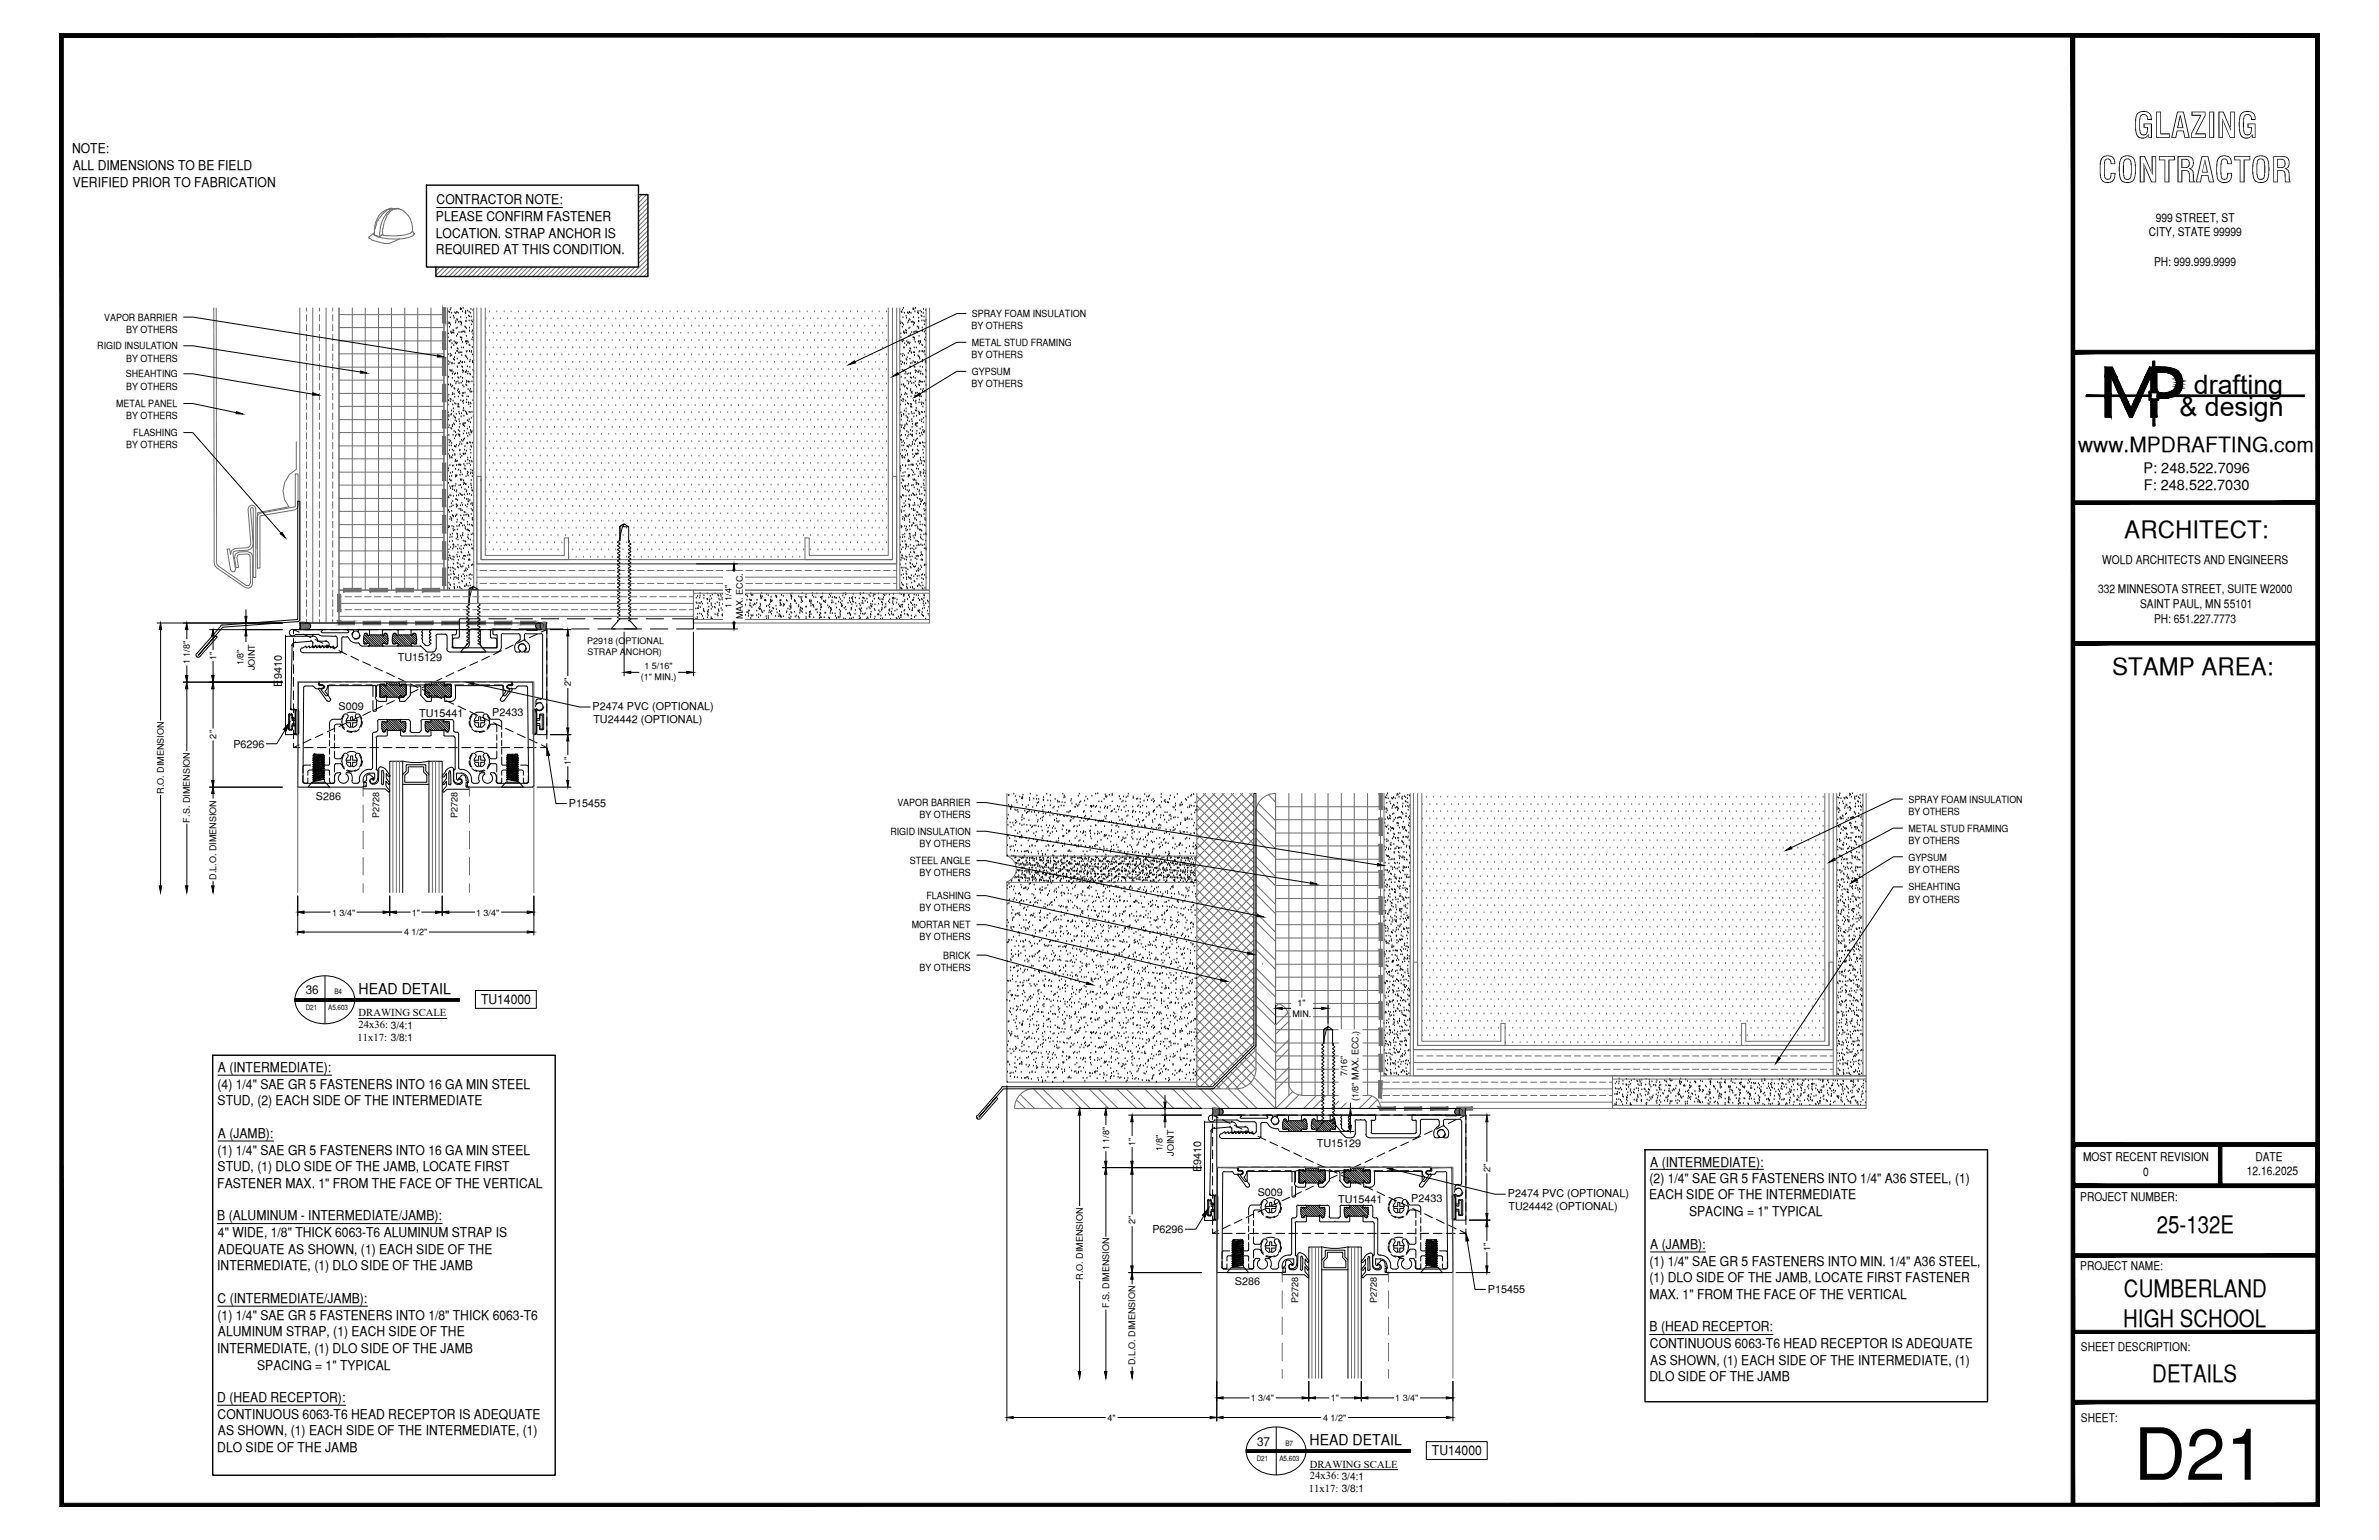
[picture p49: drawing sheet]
<svg xmlns="http://www.w3.org/2000/svg" width="432mm" height="279mm" viewBox="0 0 432 279" stroke-linecap="round" stroke-linejoin="round" font-family="sans-serif">
<defs><g id="words">
<text font-size="13.1" x="387.3" y="268.5">D21</text>
<g font-size="6.3">
<text x="387.2" y="25">GLAZING</text>
<text x="380.8" y="33.1">CONTRACTOR</text>
</g>
<g font-size="4.9">
<text x="398.2" y="71.5">drafting</text>
<text x="395.6" y="75.5">&amp; design</text>
</g>
<g font-size="4.4">
<text x="385.6" y="97.5">ARCHITECT:</text>
<text x="383.3" y="122.5">STAMP AREA:</text>
<text x="391.5" y="223.7">25-132E</text>
<text x="385.5" y="235.4">CUMBERLAND</text>
<text x="385.4" y="240.7">HIGH SCHOOL</text>
<text x="390.7" y="250.7">DETAILS</text>
</g>
<text font-size="3.8" x="377.2" y="82">www.MPDRAFTING.com</text>
<g font-size="2.7">
<text x="65.1" y="180.3">HEAD DETAIL</text>
<text x="237.7" y="262.1">HEAD DETAIL</text>
</g>
<g font-size="2.6">
<text x="389.1" y="85.8">P: 248.522.7096</text>
<text x="389.1" y="89">F: 248.522.7030</text>
</g>
<g font-size="2.4">
<text x="13.1" y="27.8">NOTE:</text>
<text x="13.2" y="30.8">ALL DIMENSIONS TO BE FIELD</text>
<text x="13.2" y="33.8">VERIFIED PRIOR TO FABRICATION</text>
<text x="79.1" y="40.1">PLEASE CONFIRM FASTENER</text>
<text x="79.2" y="37.1">CONTRACTOR NOTE:</text>
<text x="79.1" y="43.1">LOCATION. STRAP ANCHOR IS</text>
<text x="79.1" y="46.1">REQUIRED AT THIS CONDITION.</text>
<text x="87.3" y="182.2">TU14000</text>
<text x="39.5" y="197.5">(4) 1/4&quot; SAE GR 5 FASTENERS INTO 16 GA MIN STEEL</text>
<text x="39.6" y="194.5">A (INTERMEDIATE):</text>
<text x="39.5" y="200.5">STUD, (2) EACH SIDE OF THE INTERMEDIATE</text>
<text x="39.5" y="209.5">(1) 1/4&quot; SAE GR 5 FASTENERS INTO 16 GA MIN STEEL</text>
<text x="39.6" y="206.4">A (JAMB):</text>
<text x="39.4" y="215.5">FASTENER MAX. 1&quot; FROM THE FACE OF THE VERTICAL</text>
<text x="39.5" y="212.5">STUD, (1) DLO SIDE OF THE JAMB, LOCATE FIRST</text>
<text x="299.4" y="214.6">(2) 1/4&quot; SAE GR 5 FASTENERS INTO 1/4&quot; A36 STEEL, (1)</text>
<text x="299.5" y="211.6">A (INTERMEDIATE):</text>
<text x="39.4" y="221.4">B (ALUMINUM - INTERMEDIATE/JAMB):</text>
<text x="299.3" y="217.6">EACH SIDE OF THE INTERMEDIATE</text>
<text x="306.6" y="220.7">SPACING = 1&quot; TYPICAL</text>
<text x="39.6" y="224.4">4&quot; WIDE, 1/8&quot; THICK 6063-T6 ALUMINUM STRAP IS</text>
<text x="39.6" y="227.5">ADEQUATE AS SHOWN, (1) EACH SIDE OF THE</text>
<text x="299.5" y="226.6">A (JAMB):</text>
<text x="39.4" y="230.4">INTERMEDIATE, (1) DLO SIDE OF THE JAMB</text>
<text x="299.4" y="229.6">(1) 1/4&quot; SAE GR 5 FASTENERS INTO MIN. 1/4&quot; A36 STEEL,</text>
<text x="299.4" y="232.6">(1) DLO SIDE OF THE JAMB, LOCATE FIRST FASTENER</text>
<text x="39.5" y="236.4">C (INTERMEDIATE/JAMB):</text>
<text x="39.5" y="239.5">(1) 1/4&quot; SAE GR 5 FASTENERS INTO 1/8&quot; THICK 6063-T6</text>
<text x="299.4" y="235.6">MAX. 1&quot; FROM THE FACE OF THE VERTICAL</text>
<text x="39.4" y="245.4">INTERMEDIATE, (1) DLO SIDE OF THE JAMB</text>
<text x="39.6" y="242.4">ALUMINUM STRAP, (1) EACH SIDE OF THE</text>
<text x="299.4" y="241.6">B (HEAD RECEPTOR:</text>
<text x="299.5" y="244.6">CONTINUOUS 6063-T6 HEAD RECEPTOR IS ADEQUATE</text>
<text x="46.7" y="248.5">SPACING = 1&quot; TYPICAL</text>
<text x="299.4" y="250.6">DLO SIDE OF THE JAMB</text>
<text x="299.5" y="247.6">AS SHOWN, (1) EACH SIDE OF THE INTERMEDIATE, (1)</text>
<text x="39.4" y="254.4">D (HEAD RECEPTOR):</text>
<text x="39.5" y="257.4">CONTINUOUS 6063-T6 HEAD RECEPTOR IS ADEQUATE</text>
<text x="39.4" y="263.5">DLO SIDE OF THE JAMB</text>
<text x="39.6" y="260.4">AS SHOWN, (1) EACH SIDE OF THE INTERMEDIATE, (1)</text>
<text x="259.9" y="264">TU14000</text>
</g>
<g font-size="2.2">
<text x="391.3" y="40.2">999 STREET, ST</text>
<text x="390" y="42.9">CITY, STATE 99999</text>
<text x="391" y="48.2">PH: 999.999.9999</text>
<text x="380.8" y="107.6">332 MINNESOTA STREET, SUITE W2000</text>
<text x="381.6" y="102.3">WOLD ARCHITECTS AND ENGINEERS</text>
<text x="388.4" y="110.3">SAINT PAUL, MN 55101</text>
<text x="391" y="113">PH: 651.227.7773</text>
<text x="55.5" y="180.4">36</text>
<text x="378.1" y="210.6">MOST RECENT REVISION</text>
<text x="389" y="213.3">0</text>
<text x="407.8" y="213.2">12.16.2025</text>
<text x="409.4" y="210.6">DATE</text>
<text x="377.6" y="217.8">PROJECT NUMBER:</text>
<text x="377.6" y="230.4">PROJECT NAME:</text>
<text x="377.7" y="245.2">SHEET DESCRIPTION:</text>
<text x="377.7" y="257.9">SHEET:</text>
<text x="228.2" y="262.3">37</text>
</g>
<g font-size="2">
<text x="72.2" y="119.9">TU15129</text>
<text x="51.2" y="124.6" transform="rotate(-90 51.2 124.6)">E9410</text>
<text x="61.5" y="128.8">S009</text>
<text x="76.1" y="130.2">TU15441</text>
<text x="89.3" y="129.9">P2433</text>
<text x="107.6" y="128.8">P2474 PVC (OPTIONAL)</text>
<text x="107.7" y="131.2">TU24442 (OPTIONAL)</text>
<text x="42.4" y="135.6">P6296</text>
<text x="57.3" y="145.1">S286</text>
<text x="103.3" y="146.5">P15455</text>
<text x="239" y="208">TU15129</text>
<text x="218" y="212.7" transform="rotate(-90 218 212.7)">E9410</text>
<text x="228.3" y="216.9">S009</text>
<text x="242.9" y="218.3">TU15441</text>
<text x="256.2" y="218">P2433</text>
<text x="273.7" y="217.2">P2474 PVC (OPTIONAL)</text>
<text x="273.8" y="219.6">TU24442 (OPTIONAL)</text>
<text x="209.2" y="223.8">P6296</text>
<text x="224.2" y="233.2">S286</text>
<text x="270.1" y="234.6">P15455</text>
</g>
<g font-size="1.9">
<text x="65.1" y="184.4">DRAWING SCALE</text>
<text x="64.9" y="188.8">11x17: 3/8:1</text>
<text x="65.1" y="186.6">24x36: 3/4:1</text>
<text x="237.7" y="266.3">DRAWING SCALE</text>
<text x="237.7" y="268.4">24x36: 3/4:1</text>
<text x="237.6" y="270.6">11x17: 3/8:1</text>
</g>
<g font-size="1.8">
<text x="18.9" y="58.2">VAPOR BARRIER</text>
<text x="176.3" y="59.8">BY OTHERS</text>
<text x="176.4" y="57.5">SPRAY FOAM INSULATION</text>
<text x="17.7" y="63.4">RIGID INSULATION</text>
<text x="22.9" y="60.4">BY OTHERS</text>
<text x="22.9" y="65.6">BY OTHERS</text>
<text x="176.3" y="65">BY OTHERS</text>
<text x="176.4" y="62.7">METAL STUD FRAMING</text>
<text x="22.9" y="68.5">SHEAHTING</text>
<text x="22.9" y="70.7">BY OTHERS</text>
<text x="176.3" y="70.2">BY OTHERS</text>
<text x="176.4" y="68">GYPSUM</text>
<text x="21.1" y="73.9">METAL PANEL</text>
<text x="22.9" y="76.1">BY OTHERS</text>
<text x="22.9" y="81.3">BY OTHERS</text>
<text x="24.2" y="79.2">FLASHING</text>
<text x="162.9" y="146.3">VAPOR BARRIER</text>
<text x="166.9" y="148.5">BY OTHERS</text>
<text x="346.4" y="145.7">SPRAY FOAM INSULATION</text>
<text x="346.4" y="147.8">BY OTHERS</text>
<text x="161.6" y="151.5">RIGID INSULATION</text>
<text x="166.9" y="153.7">BY OTHERS</text>
<text x="346.4" y="150.9">METAL STUD FRAMING</text>
<text x="346.4" y="153.1">BY OTHERS</text>
<text x="165.2" y="156.8">STEEL ANGLE</text>
<text x="166.9" y="159">BY OTHERS</text>
<text x="346.4" y="156.1">GYPSUM</text>
<text x="346.4" y="158.3">BY OTHERS</text>
<text x="346.4" y="161.5">SHEAHTING</text>
<text x="166.9" y="165.4">BY OTHERS</text>
<text x="168.1" y="163.2">FLASHING</text>
<text x="346.4" y="163.8">BY OTHERS</text>
<text x="165.5" y="168.4">MORTAR NET</text>
<text x="166.9" y="170.6">BY OTHERS</text>
<text x="171.2" y="173.9">BRICK</text>
<text x="166.9" y="176.1">BY OTHERS</text>
</g>
<g font-size="1.6">
<text x="132.8" y="110.4" transform="rotate(-90 132.8 110.4)">1 1/4&quot;</text>
<text x="134.8" y="112.3" transform="rotate(-90 134.8 112.3)">MAX. ECC.</text>
<text x="39.2" y="119.8" transform="rotate(-90 39.2 119.8)">1&quot;</text>
<text x="106.6" y="116.8">P2918 (OPTIONAL</text>
<text x="106.6" y="118.9">STRAP ANCHOR)</text>
<text x="34.5" y="120.5" transform="rotate(-90 34.5 120.5)">1 1/8&quot;</text>
<text x="44.2" y="120.7" transform="rotate(-90 44.2 120.7)">1/8&quot;</text>
<text x="46.2" y="121.6" transform="rotate(-90 46.2 121.6)">JOINT</text>
<text x="103.6" y="124.5" transform="rotate(-90 103.6 124.5)">2&quot;</text>
<text x="116.3" y="123.4">(1&quot; MIN.)</text>
<text x="117" y="121.4">1 5/16&quot;</text>
<text x="39.2" y="134" transform="rotate(-90 39.2 134)">2&quot;</text>
<text x="103.6" y="138.8" transform="rotate(-90 103.6 138.8)">1&quot;</text>
<text x="29.7" y="144" transform="rotate(-90 29.7 144)">R.O. DIMENSION</text>
<text x="34.5" y="149.2" transform="rotate(-90 34.5 149.2)">F.S. DIMENSION</text>
<text x="68.8" y="148.3" transform="rotate(-90 68.8 148.3)">P2728</text>
<text x="83.1" y="148.3" transform="rotate(-90 83.1 148.3)">P2728</text>
<text x="39.2" y="159.6" transform="rotate(-90 39.2 159.6)">D.L.O. DIMENSION</text>
<text x="60.3" y="166.1">1 3/4&quot;</text>
<text x="74.7" y="166.1">1&quot;</text>
<text x="86.4" y="166.1">1 3/4&quot;</text>
<text x="73.3" y="169.7">4 1/2&quot;</text>
<text x="234.6" y="184.5">MIN.</text>
<text x="235.5" y="182.6">1&quot;</text>
<text x="244.5" y="195.3" transform="rotate(-90 244.5 195.3)">7/16&quot;</text>
<text x="246.6" y="199.8" transform="rotate(-90 246.6 199.8)">(1/8&quot; MAX. ECC.)</text>
<text x="201.3" y="208.7" transform="rotate(-90 201.3 208.7)">1 1/8&quot;</text>
<text x="206.1" y="207.9" transform="rotate(-90 206.1 207.9)">1&quot;</text>
<text x="211" y="208.8" transform="rotate(-90 211 208.8)">1/8&quot;</text>
<text x="213" y="209.7" transform="rotate(-90 213 209.7)">JOINT</text>
<text x="270.4" y="212.6" transform="rotate(-90 270.4 212.6)">2&quot;</text>
<text x="206.1" y="222.1" transform="rotate(-90 206.1 222.1)">2&quot;</text>
<text x="270.4" y="226.9" transform="rotate(-90 270.4 226.9)">1&quot;</text>
<text x="196.5" y="232.2" transform="rotate(-90 196.5 232.2)">R.O. DIMENSION</text>
<text x="201.3" y="237.3" transform="rotate(-90 201.3 237.3)">F.S. DIMENSION</text>
<text x="235.6" y="236.5" transform="rotate(-90 235.6 236.5)">P2728</text>
<text x="249.9" y="236.5" transform="rotate(-90 249.9 236.5)">P2728</text>
<text x="206.1" y="247.7" transform="rotate(-90 206.1 247.7)">D.L.O. DIMENSION</text>
<text x="201" y="257.8">4&quot;</text>
<text x="227" y="254.2">1 3/4&quot;</text>
<text x="240.2" y="257.7">4 1/2&quot;</text>
<text x="241.6" y="254.2">1&quot;</text>
<text x="253.2" y="254.2">1 3/4&quot;</text>
</g>
<g font-size="1.3">
<text x="55.5" y="183.3">D21</text>
<text x="59.6" y="183.3">A5.603</text>
<text x="60.7" y="180.4">B4</text>
<text x="233.3" y="262.3">B7</text>
<text x="228.1" y="265.1">D21</text>
<text x="232.2" y="265.1">A5.603</text>
</g>
</g></defs>
<!-- layer: LIGHT_2 -->
<g fill="none" stroke="#6c6c6c" stroke-width=".18">
<path d="M88.2 57.8h.1M88.8 56.6h.1M88.8 59.2h.1M89.5 57.8h.1M90.2 56.6h.1M90.2 59.2h.1M90.8 57.8h.1M91.5 56.6h.1M91.5 59.2h.1M92.1 57.8h.1M92.8 56.6h.1M92.8 59.2h.1"/>
<path d="M93.5 57.8h.1M94.1 56.6h.1M94.1 59.2h.1M94.7 57.8h.1M95.4 56.6h.1M95.4 59.2h.1M96.1 57.8h.1M96.7 56.6h.1M96.7 59.2h.1M97.3 57.8h.1M98 56.6h.1M98 59.2h.1"/>
<path d="M98.7 57.8h.1M99.3 56.6h.1M99.3 59.2h.1M100 57.8h.1M100.6 56.6h.1M100.6 59.2h.1M101.3 57.8h.1M102 56.6h.1M102 59.2h.1M102.6 57.8h.1M103.3 56.6h.1M103.3 59.2h.1"/>
<path d="M103.9 57.8h.1M104.6 56.6h.1M104.6 59.2h.1M105.2 57.8h.1M105.9 56.6h.1M105.9 59.2h.1M106.6 57.8h.1M107.2 56.6h.1M107.2 59.2h.1M107.8 57.8h.1M108.5 56.6h.1M108.5 59.2h.1"/>
<path d="M109.2 57.8h.1M109.8 56.6h.1M109.8 59.2h.1M110.5 57.8h.1M111.1 56.6h.1M111.1 59.2h.1M111.8 57.8h.1M112.5 56.6h.1M112.5 59.2h.1M113.1 57.8h.1M113.7 56.6h.1M113.7 59.2h.1"/>
<path d="M114.4 57.8h.1M115.1 56.6h.1M115.1 59.2h.1M115.7 57.8h.1M116.4 56.6h.1M116.4 59.2h.1M117 57.8h.1M117.7 56.6h.1M117.7 59.2h.1M118.3 57.8h.1M119 56.6h.1M119 59.2h.1"/>
<path d="M119.6 57.8h.1M120.3 56.6h.1M120.3 59.2h.1M121 57.8h.1M121.6 56.6h.1M121.6 59.2h.1M122.2 57.8h.1M122.9 56.6h.1M122.9 59.2h.1M123.6 57.8h.1M124.2 56.6h.1M124.2 59.2h.1"/>
<path d="M124.9 57.8h.1M125.5 56.6h.1M125.5 59.2h.1M126.2 57.8h.1M126.9 56.6h.1M126.9 59.2h.1M127.5 57.8h.1M128.1 56.6h.1M128.1 59.2h.1M128.8 57.8h.1M129.5 56.6h.1M129.5 59.2h.1"/>
<path d="M130.1 57.8h.1M130.7 56.6h.1M130.7 59.2h.1M131.4 57.8h.1M132.1 56.6h.1M132.1 59.2h.1M132.7 57.8h.1M133.4 56.6h.1M133.4 59.2h.1M134 57.8h.1M134.7 56.6h.1M134.7 59.2h.1"/>
<path d="M135.4 57.8h.1M136 56.6h.1M136 59.2h.1M136.7 57.8h.1M137.4 56.6h.1M137.4 59.2h.1M138 57.8h.1M138.6 56.6h.1M138.6 59.2h.1M139.3 57.8h.1M140 56.6h.1M140 59.2h.1"/>
<path d="M140.6 57.8h.1M141.2 56.6h.1M141.2 59.2h.1M141.9 57.8h.1M142.6 56.6h.1M142.6 59.2h.1M143.2 57.8h.1M143.9 56.6h.1M143.9 59.2h.1M144.5 57.8h.1M145.2 56.6h.1M145.2 59.2h.1"/>
<path d="M145.9 57.8h.1M146.5 56.6h.1M146.5 59.2h.1M147.1 57.8h.1M147.8 56.6h.1M147.8 59.2h.1M148.5 57.8h.1M149.1 56.6h.1M149.1 59.2h.1M149.7 57.8h.1M150.4 56.6h.1M150.4 59.2h.1"/>
<path d="M151.1 57.8h.1M151.7 56.6h.1M151.7 59.2h.1M152.4 57.8h.1M153 56.6h.1M153 59.2h.1M153.7 57.8h.1M154.4 56.6h.1M154.4 59.2h.1M155 57.8h.1M155.6 56.6h.1M155.6 59.2h.1"/>
<path d="M156.3 57.8h.1M157 56.6h.1M157 59.2h.1M157.6 57.8h.1M158.3 56.6h.1M158.3 59.2h.1M158.9 57.8h.1M159.6 56.6h.1M159.6 59.2h.1M160.2 57.8h.1M160.9 56.6h.1M160.9 59.2h.1"/>
<path d="M88.2 60.5h.1M88.2 63.1h.1M88.2 65.7h.1M88.2 68.3h.1M88.2 70.9h.1M88.2 73.6h.1M88.2 76.2h.1M88.2 78.8h.1M88.8 61.8h.1M88.8 64.4h.1M88.8 67.1h.1M88.8 69.7h.1"/>
<path d="M88.8 72.3h.1M88.8 74.9h.1M88.8 77.5h.1M89.5 60.5h.1M89.5 63.1h.1M89.5 65.7h.1M89.5 68.3h.1M89.5 70.9h.1M89.5 73.6h.1M89.5 76.2h.1M89.5 78.8h.1M90.2 61.8h.1"/>
<path d="M90.2 64.4h.1M90.2 67.1h.1M90.2 69.7h.1M90.2 72.3h.1M90.2 74.9h.1M90.2 77.5h.1M90.8 60.5h.1M90.8 63.1h.1M90.8 65.7h.1M90.8 68.3h.1M90.8 70.9h.1M90.8 73.6h.1"/>
<path d="M90.8 76.2h.1M90.8 78.8h.1M91.5 61.8h.1M91.5 64.4h.1M91.5 67.1h.1M91.5 69.7h.1M91.5 72.3h.1M91.5 74.9h.1M91.5 77.5h.1M92.1 60.5h.1M92.1 63.1h.1M92.1 65.7h.1"/>
<path d="M92.1 68.3h.1M92.1 70.9h.1M92.1 73.6h.1M92.1 76.2h.1M92.1 78.8h.1M92.8 61.8h.1M92.8 64.4h.1M92.8 67.1h.1M92.8 69.7h.1M92.8 72.3h.1M92.8 74.9h.1M92.8 77.5h.1"/>
<path d="M93.5 60.5h.1M93.5 63.1h.1M93.5 65.7h.1M93.5 68.3h.1M93.5 70.9h.1M93.5 73.6h.1M93.5 76.2h.1M93.5 78.8h.1M94.1 61.8h.1M94.1 64.4h.1M94.1 67.1h.1M94.1 69.7h.1"/>
<path d="M94.1 72.3h.1M94.1 74.9h.1M94.1 77.5h.1M94.7 60.5h.1M94.7 63.1h.1M94.7 65.7h.1M94.7 68.3h.1M94.7 70.9h.1M94.7 73.6h.1M94.7 76.2h.1M94.7 78.8h.1M95.4 61.8h.1"/>
<path d="M95.4 64.4h.1M95.4 67.1h.1M95.4 69.7h.1M95.4 72.3h.1M95.4 74.9h.1M95.4 77.5h.1M96.1 60.5h.1M96.1 63.1h.1M96.1 65.7h.1M96.1 68.3h.1M96.1 70.9h.1M96.1 73.6h.1"/>
<path d="M96.1 76.2h.1M96.1 78.8h.1M96.7 61.8h.1M96.7 64.4h.1M96.7 67.1h.1M96.7 69.7h.1M96.7 72.3h.1M96.7 74.9h.1M96.7 77.5h.1M97.3 60.5h.1M97.3 63.1h.1M97.3 65.7h.1"/>
<path d="M97.3 68.3h.1M97.3 70.9h.1M97.3 73.6h.1M97.3 76.2h.1M97.3 78.8h.1M98 61.8h.1M98 64.4h.1M98 67.1h.1M98 69.7h.1M98 72.3h.1M98 74.9h.1M98 77.5h.1"/>
<path d="M98.7 60.5h.1M98.7 63.1h.1M98.7 65.7h.1M98.7 68.3h.1M98.7 70.9h.1M98.7 73.6h.1M98.7 76.2h.1M98.7 78.8h.1M99.3 61.8h.1M99.3 64.4h.1M99.3 67.1h.1M99.3 69.7h.1"/>
<path d="M99.3 72.3h.1M99.3 74.9h.1M99.3 77.5h.1M100 60.5h.1M100 63.1h.1M100 65.7h.1M100 68.3h.1M100 70.9h.1M100 73.6h.1M100 76.2h.1M100 78.8h.1M100.6 61.8h.1"/>
<path d="M100.6 64.4h.1M100.6 67.1h.1M100.6 69.7h.1M100.6 72.3h.1M100.6 74.9h.1M100.6 77.5h.1M101.3 60.5h.1M101.3 63.1h.1M101.3 65.7h.1M101.3 68.3h.1M101.3 70.9h.1M101.3 73.6h.1"/>
<path d="M101.3 76.2h.1M101.3 78.8h.1M102 61.8h.1M102 64.4h.1M102 67.1h.1M102 69.7h.1M102 72.3h.1M102 74.9h.1M102 77.5h.1M102.6 60.5h.1M102.6 63.1h.1M102.6 65.7h.1"/>
<path d="M102.6 68.3h.1M102.6 70.9h.1M102.6 73.6h.1M102.6 76.2h.1M102.6 78.8h.1M103.3 61.8h.1M103.3 64.4h.1M103.3 67.1h.1M103.3 69.7h.1M103.3 72.3h.1M103.3 74.9h.1M103.3 77.5h.1"/>
<path d="M103.9 60.5h.1M103.9 63.1h.1M103.9 65.7h.1M103.9 68.3h.1M103.9 70.9h.1M103.9 73.6h.1M103.9 76.2h.1M103.9 78.8h.1M104.6 61.8h.1M104.6 64.4h.1M104.6 67.1h.1M104.6 69.7h.1"/>
<path d="M104.6 72.3h.1M104.6 74.9h.1M104.6 77.5h.1M105.2 60.5h.1M105.2 63.1h.1M105.2 65.7h.1M105.2 68.3h.1M105.2 70.9h.1M105.2 73.6h.1M105.2 76.2h.1M105.2 78.8h.1M105.9 61.8h.1"/>
<path d="M105.9 64.4h.1M105.9 67.1h.1M105.9 69.7h.1M105.9 72.3h.1M105.9 74.9h.1M105.9 77.5h.1M106.6 60.5h.1M106.6 63.1h.1M106.6 65.7h.1M106.6 68.3h.1M106.6 70.9h.1M106.6 73.6h.1"/>
<path d="M106.6 76.2h.1M106.6 78.8h.1M107.2 61.8h.1M107.2 64.4h.1M107.2 67.1h.1M107.2 69.7h.1M107.2 72.3h.1M107.2 74.9h.1M107.2 77.5h.1M107.8 60.5h.1M107.8 63.1h.1M107.8 65.7h.1"/>
<path d="M107.8 68.3h.1M107.8 70.9h.1M107.8 73.6h.1M107.8 76.2h.1M107.8 78.8h.1M108.5 61.8h.1M108.5 64.4h.1M108.5 67.1h.1M108.5 69.7h.1M108.5 72.3h.1M108.5 74.9h.1M108.5 77.5h.1"/>
<path d="M109.2 60.5h.1M109.2 63.1h.1M109.2 65.7h.1M109.2 68.3h.1M109.2 70.9h.1M109.2 73.6h.1M109.2 76.2h.1M109.2 78.8h.1M109.8 61.8h.1M109.8 64.4h.1M109.8 67.1h.1M109.8 69.7h.1"/>
<path d="M109.8 72.3h.1M109.8 74.9h.1M109.8 77.5h.1M110.5 60.5h.1M110.5 63.1h.1M110.5 65.7h.1M110.5 68.3h.1M110.5 70.9h.1M110.5 73.6h.1M110.5 76.2h.1M110.5 78.8h.1M111.1 61.8h.1"/>
<path d="M111.1 64.4h.1M111.1 67.1h.1M111.1 69.7h.1M111.1 72.3h.1M111.1 74.9h.1M111.1 77.5h.1M111.8 60.5h.1M111.8 63.1h.1M111.8 65.7h.1M111.8 68.3h.1M111.8 70.9h.1M111.8 73.6h.1"/>
<path d="M111.8 76.2h.1M111.8 78.8h.1M112.5 61.8h.1M112.5 64.4h.1M112.5 67.1h.1M112.5 69.7h.1M112.5 72.3h.1M112.5 74.9h.1M112.5 77.5h.1M113.1 60.5h.1M113.1 63.1h.1M113.1 65.7h.1"/>
<path d="M113.1 68.3h.1M113.1 70.9h.1M113.1 73.6h.1M113.1 76.2h.1M113.1 78.8h.1M113.7 61.8h.1M113.7 64.4h.1M113.7 67.1h.1M113.7 69.7h.1M113.7 72.3h.1M113.7 74.9h.1M113.7 77.5h.1"/>
<path d="M114.4 60.5h.1M114.4 63.1h.1M114.4 65.7h.1M114.4 68.3h.1M114.4 70.9h.1M114.4 73.6h.1M114.4 76.2h.1M114.4 78.8h.1M115.1 61.8h.1M115.1 64.4h.1M115.1 67.1h.1M115.1 69.7h.1"/>
<path d="M115.1 72.3h.1M115.1 74.9h.1M115.1 77.5h.1M115.7 60.5h.1M115.7 63.1h.1M115.7 65.7h.1M115.7 68.3h.1M115.7 70.9h.1M115.7 73.6h.1M115.7 76.2h.1M115.7 78.8h.1M116.4 61.8h.1"/>
<path d="M116.4 64.4h.1M116.4 67.1h.1M116.4 69.7h.1M116.4 72.3h.1M116.4 74.9h.1M116.4 77.5h.1M117 60.5h.1M117 63.1h.1M117 65.7h.1M117 68.3h.1M117 70.9h.1M117 73.6h.1"/>
<path d="M117 76.2h.1M117 78.8h.1M117.7 61.8h.1M117.7 64.4h.1M117.7 67.1h.1M117.7 69.7h.1M117.7 72.3h.1M117.7 74.9h.1M117.7 77.5h.1M118.3 60.5h.1M118.3 63.1h.1M118.3 65.7h.1"/>
<path d="M118.3 68.3h.1M118.3 70.9h.1M118.3 73.6h.1M118.3 76.2h.1M118.3 78.8h.1M119 61.8h.1M119 64.4h.1M119 67.1h.1M119 69.7h.1M119 72.3h.1M119 74.9h.1M119 77.5h.1"/>
<path d="M119.6 60.5h.1M119.6 63.1h.1M119.6 65.7h.1M119.6 68.3h.1M119.6 70.9h.1M119.6 73.6h.1M119.6 76.2h.1M119.6 78.8h.1M120.3 61.8h.1M120.3 64.4h.1M120.3 67.1h.1M120.3 69.7h.1"/>
<path d="M120.3 72.3h.1M120.3 74.9h.1M120.3 77.5h.1M121 60.5h.1M121 63.1h.1M121 65.7h.1M121 68.3h.1M121 70.9h.1M121 73.6h.1M121 76.2h.1M121 78.8h.1M121.6 61.8h.1"/>
<path d="M121.6 64.4h.1M121.6 67.1h.1M121.6 69.7h.1M121.6 72.3h.1M121.6 74.9h.1M121.6 77.5h.1M122.2 60.5h.1M122.2 63.1h.1M122.2 65.7h.1M122.2 68.3h.1M122.2 70.9h.1M122.2 73.6h.1"/>
<path d="M122.2 76.2h.1M122.2 78.8h.1M122.9 61.8h.1M122.9 64.4h.1M122.9 67.1h.1M122.9 69.7h.1M122.9 72.3h.1M122.9 74.9h.1M122.9 77.5h.1M123.6 60.5h.1M123.6 63.1h.1M123.6 65.7h.1"/>
<path d="M123.6 68.3h.1M123.6 70.9h.1M123.6 73.6h.1M123.6 76.2h.1M123.6 78.8h.1M124.2 61.8h.1M124.2 64.4h.1M124.2 67.1h.1M124.2 69.7h.1M124.2 72.3h.1M124.2 74.9h.1M124.2 77.5h.1"/>
<path d="M124.9 60.5h.1M124.9 63.1h.1M124.9 65.7h.1M124.9 68.3h.1M124.9 70.9h.1M124.9 73.6h.1M124.9 76.2h.1M124.9 78.8h.1M125.5 61.8h.1M125.5 64.4h.1M125.5 67.1h.1M125.5 69.7h.1"/>
<path d="M125.5 72.3h.1M125.5 74.9h.1M125.5 77.5h.1M126.2 60.5h.1M126.2 63.1h.1M126.2 65.7h.1M126.2 68.3h.1M126.2 70.9h.1M126.2 73.6h.1M126.2 76.2h.1M126.2 78.8h.1M126.9 61.8h.1"/>
<path d="M126.9 64.4h.1M126.9 67.1h.1M126.9 69.7h.1M126.9 72.3h.1M126.9 74.9h.1M126.9 77.5h.1M127.5 60.5h.1M127.5 63.1h.1M127.5 65.7h.1M127.5 68.3h.1M127.5 70.9h.1M127.5 73.6h.1"/>
<path d="M127.5 76.2h.1M127.5 78.8h.1M128.1 61.8h.1M128.1 64.4h.1M128.1 67.1h.1M128.1 69.7h.1M128.1 72.3h.1M128.1 74.9h.1M128.1 77.5h.1M128.8 60.5h.1M128.8 63.1h.1M128.8 65.7h.1"/>
<path d="M128.8 68.3h.1M128.8 70.9h.1M128.8 73.6h.1M128.8 76.2h.1M128.8 78.8h.1M129.5 61.8h.1M129.5 64.4h.1M129.5 67.1h.1M129.5 69.7h.1M129.5 72.3h.1M129.5 74.9h.1M129.5 77.5h.1"/>
<path d="M130.1 60.5h.1M130.1 63.1h.1M130.1 65.7h.1M130.1 68.3h.1M130.1 70.9h.1M130.1 73.6h.1M130.1 76.2h.1M130.1 78.8h.1M130.7 61.8h.1M130.7 64.4h.1M130.7 67.1h.1M130.7 69.7h.1"/>
<path d="M130.7 72.3h.1M130.7 74.9h.1M130.7 77.5h.1M131.4 60.5h.1M131.4 63.1h.1M131.4 65.7h.1M131.4 68.3h.1M131.4 70.9h.1M131.4 73.6h.1M131.4 76.2h.1M131.4 78.8h.1M132.1 61.8h.1"/>
<path d="M132.1 64.4h.1M132.1 67.1h.1M132.1 69.7h.1M132.1 72.3h.1M132.1 74.9h.1M132.1 77.5h.1M132.7 60.5h.1M132.7 63.1h.1M132.7 65.7h.1M132.7 68.3h.1M132.7 70.9h.1M132.7 73.6h.1"/>
<path d="M132.7 76.2h.1M132.7 78.8h.1M133.4 61.8h.1M133.4 64.4h.1M133.4 67.1h.1M133.4 69.7h.1M133.4 72.3h.1M133.4 74.9h.1M133.4 77.5h.1M134 60.5h.1M134 63.1h.1M134 65.7h.1"/>
<path d="M134 68.3h.1M134 70.9h.1M134 73.6h.1M134 76.2h.1M134 78.8h.1M134.7 61.8h.1M134.7 64.4h.1M134.7 67.1h.1M134.7 69.7h.1M134.7 72.3h.1M134.7 74.9h.1M134.7 77.5h.1"/>
<path d="M135.4 60.5h.1M135.4 63.1h.1M135.4 65.7h.1M135.4 68.3h.1M135.4 70.9h.1M135.4 73.6h.1M135.4 76.2h.1M135.4 78.8h.1M136 61.8h.1M136 64.4h.1M136 67.1h.1M136 69.7h.1"/>
<path d="M136 72.3h.1M136 74.9h.1M136 77.5h.1M136.7 60.5h.1M136.7 63.1h.1M136.7 65.7h.1M136.7 68.3h.1M136.7 70.9h.1M136.7 73.6h.1M136.7 76.2h.1M136.7 78.8h.1M137.4 61.8h.1"/>
<path d="M137.4 64.4h.1M137.4 67.1h.1M137.4 69.7h.1M137.4 72.3h.1M137.4 74.9h.1M137.4 77.5h.1M138 60.5h.1M138 63.1h.1M138 65.7h.1M138 68.3h.1M138 70.9h.1M138 73.6h.1"/>
<path d="M138 76.2h.1M138 78.8h.1M138.6 61.8h.1M138.6 64.4h.1M138.6 67.1h.1M138.6 69.7h.1M138.6 72.3h.1M138.6 74.9h.1M138.6 77.5h.1M139.3 60.5h.1M139.3 63.1h.1M139.3 65.7h.1"/>
<path d="M139.3 68.3h.1M139.3 70.9h.1M139.3 73.6h.1M139.3 76.2h.1M139.3 78.8h.1M140 61.8h.1M140 64.4h.1M140 67.1h.1M140 69.7h.1M140 72.3h.1M140 74.9h.1M140 77.5h.1"/>
<path d="M140.6 60.5h.1M140.6 63.1h.1M140.6 65.7h.1M140.6 68.3h.1M140.6 70.9h.1M140.6 73.6h.1M140.6 76.2h.1M140.6 78.8h.1M141.2 61.8h.1M141.2 64.4h.1M141.2 67.1h.1M141.2 69.7h.1"/>
<path d="M141.2 72.3h.1M141.2 74.9h.1M141.2 77.5h.1M141.9 60.5h.1M141.9 63.1h.1M141.9 65.7h.1M141.9 68.3h.1M141.9 70.9h.1M141.9 73.6h.1M141.9 76.2h.1M141.9 78.8h.1M142.6 61.8h.1"/>
<path d="M142.6 64.4h.1M142.6 67.1h.1M142.6 69.7h.1M142.6 72.3h.1M142.6 74.9h.1M142.6 77.5h.1M143.2 60.5h.1M143.2 63.1h.1M143.2 65.7h.1M143.2 68.3h.1M143.2 70.9h.1M143.2 73.6h.1"/>
<path d="M143.2 76.2h.1M143.2 78.8h.1M143.9 61.8h.1M143.9 64.4h.1M143.9 67.1h.1M143.9 69.7h.1M143.9 72.3h.1M143.9 74.9h.1M143.9 77.5h.1M144.5 60.5h.1M144.5 63.1h.1M144.5 65.7h.1"/>
<path d="M144.5 68.3h.1M144.5 70.9h.1M144.5 73.6h.1M144.5 76.2h.1M144.5 78.8h.1M145.2 61.8h.1M145.2 64.4h.1M145.2 67.1h.1M145.2 69.7h.1M145.2 72.3h.1M145.2 74.9h.1M145.2 77.5h.1"/>
<path d="M145.9 60.5h.1M145.9 63.1h.1M145.9 65.7h.1M145.9 68.3h.1M145.9 70.9h.1M145.9 73.6h.1M145.9 76.2h.1M145.9 78.8h.1M146.5 61.8h.1M146.5 64.4h.1M146.5 67.1h.1M146.5 69.7h.1"/>
<path d="M146.5 72.3h.1M146.5 74.9h.1M146.5 77.5h.1M147.1 60.5h.1M147.1 63.1h.1M147.1 65.7h.1M147.1 68.3h.1M147.1 70.9h.1M147.1 73.6h.1M147.1 76.2h.1M147.1 78.8h.1M147.8 61.8h.1"/>
<path d="M147.8 64.4h.1M147.8 67.1h.1M147.8 69.7h.1M147.8 72.3h.1M147.8 74.9h.1M147.8 77.5h.1M148.5 60.5h.1M148.5 63.1h.1M148.5 65.7h.1M148.5 68.3h.1M148.5 70.9h.1M148.5 73.6h.1"/>
<path d="M148.5 76.2h.1M148.5 78.8h.1M149.1 61.8h.1M149.1 64.4h.1M149.1 67.1h.1M149.1 69.7h.1M149.1 72.3h.1M149.1 74.9h.1M149.1 77.5h.1M149.7 60.5h.1M149.7 63.1h.1M149.7 65.7h.1"/>
<path d="M149.7 68.3h.1M149.7 70.9h.1M149.7 73.6h.1M149.7 76.2h.1M149.7 78.8h.1M150.4 61.8h.1M150.4 64.4h.1M150.4 67.1h.1M150.4 69.7h.1M150.4 72.3h.1M150.4 74.9h.1M150.4 77.5h.1"/>
<path d="M151.1 60.5h.1M151.1 63.1h.1M151.1 65.7h.1M151.1 68.3h.1M151.1 70.9h.1M151.1 73.6h.1M151.1 76.2h.1M151.1 78.8h.1M151.7 61.8h.1M151.7 64.4h.1M151.7 67.1h.1M151.7 69.7h.1"/>
<path d="M151.7 72.3h.1M151.7 74.9h.1M151.7 77.5h.1M152.4 60.5h.1M152.4 63.1h.1M152.4 65.7h.1M152.4 68.3h.1M152.4 70.9h.1M152.4 73.6h.1M152.4 76.2h.1M152.4 78.8h.1M153 61.8h.1"/>
<path d="M153 64.4h.1M153 67.1h.1M153 69.7h.1M153 72.3h.1M153 74.9h.1M153 77.5h.1M153.7 60.5h.1M153.7 63.1h.1M153.7 65.7h.1M153.7 68.3h.1M153.7 70.9h.1M153.7 73.6h.1"/>
<path d="M153.7 76.2h.1M153.7 78.8h.1M154.4 61.8h.1M154.4 64.4h.1M154.4 67.1h.1M154.4 69.7h.1M154.4 72.3h.1M154.4 74.9h.1M154.4 77.5h.1M155 60.5h.1M155 63.1h.1M155 65.7h.1"/>
<path d="M155 68.3h.1M155 70.9h.1M155 73.6h.1M155 76.2h.1M155 78.8h.1M155.6 61.8h.1M155.6 64.4h.1M155.6 67.1h.1M155.6 69.7h.1M155.6 72.3h.1M155.6 74.9h.1M155.6 77.5h.1"/>
<path d="M156.3 60.5h.1M156.3 63.1h.1M156.3 65.7h.1M156.3 68.3h.1M156.3 70.9h.1M156.3 73.6h.1M156.3 76.2h.1M156.3 78.8h.1M157 61.8h.1M157 64.4h.1M157 67.1h.1M157 69.7h.1"/>
<path d="M157 72.3h.1M157 74.9h.1M157 77.5h.1M157.6 60.5h.1M157.6 63.1h.1M157.6 65.7h.1M157.6 68.3h.1M157.6 70.9h.1M157.6 73.6h.1M157.6 76.2h.1M157.6 78.8h.1M158.3 61.8h.1"/>
<path d="M158.3 64.4h.1M158.3 67.1h.1M158.3 69.7h.1M158.3 72.3h.1M158.3 74.9h.1M158.3 77.5h.1M158.9 60.5h.1M158.9 63.1h.1M158.9 65.7h.1M158.9 68.3h.1M158.9 70.9h.1M158.9 73.6h.1"/>
<path d="M158.9 76.2h.1M158.9 78.8h.1M159.6 61.8h.1M159.6 64.4h.1M159.6 67.1h.1M159.6 69.7h.1M159.6 72.3h.1M159.6 74.9h.1M159.6 77.5h.1M160.2 60.5h.1M160.2 63.1h.1M160.2 65.7h.1"/>
<path d="M160.2 68.3h.1M160.2 70.9h.1M160.2 73.6h.1M160.2 76.2h.1M160.2 78.8h.1M160.9 61.8h.1M160.9 64.4h.1M160.9 67.1h.1M160.9 69.7h.1M160.9 72.3h.1M160.9 74.9h.1M160.9 77.5h.1"/>
<path d="M88.2 81.4h.1M88.2 84.1h.1M88.2 86.7h.1M88.2 89.3h.1M88.2 91.9h.1M88.2 94.6h.1M88.2 97.2h.1M88.2 99.8h.1M88.8 80.1h.1M88.8 82.7h.1M88.8 85.3h.1M88.8 88h.1"/>
<path d="M88.8 90.6h.1M88.8 93.2h.1M88.8 95.8h.1M88.8 98.5h.1M89.5 81.4h.1M89.5 84.1h.1M89.5 86.7h.1M89.5 89.3h.1M89.5 91.9h.1M89.5 94.6h.1M89.5 97.2h.1M89.5 99.8h.1"/>
<path d="M90.2 80.1h.1M90.2 82.7h.1M90.2 85.3h.1M90.2 88h.1M90.2 90.6h.1M90.2 93.2h.1M90.2 95.8h.1M90.2 98.5h.1M90.8 81.4h.1M90.8 84.1h.1M90.8 86.7h.1M90.8 89.3h.1"/>
<path d="M90.8 91.9h.1M90.8 94.6h.1M90.8 97.2h.1M90.8 99.8h.1M91.5 80.1h.1M91.5 82.7h.1M91.5 85.3h.1M91.5 88h.1M91.5 90.6h.1M91.5 93.2h.1M91.5 95.8h.1M91.5 98.5h.1"/>
<path d="M92.1 81.4h.1M92.1 84.1h.1M92.1 86.7h.1M92.1 89.3h.1M92.1 91.9h.1M92.1 94.6h.1M92.1 97.2h.1M92.1 99.8h.1M92.8 80.1h.1M92.8 82.7h.1M92.8 85.3h.1M92.8 88h.1"/>
<path d="M92.8 90.6h.1M92.8 93.2h.1M92.8 95.8h.1M92.8 98.5h.1M93.5 81.4h.1M93.5 84.1h.1M93.5 86.7h.1M93.5 89.3h.1M93.5 91.9h.1M93.5 94.6h.1M93.5 97.2h.1M93.5 99.8h.1"/>
<path d="M94.1 80.1h.1M94.1 82.7h.1M94.1 85.3h.1M94.1 88h.1M94.1 90.6h.1M94.1 93.2h.1M94.1 95.8h.1M94.1 98.5h.1M94.7 81.4h.1M94.7 84.1h.1M94.7 86.7h.1M94.7 89.3h.1"/>
<path d="M94.7 91.9h.1M94.7 94.6h.1M94.7 97.2h.1M94.7 99.8h.1M95.4 80.1h.1M95.4 82.7h.1M95.4 85.3h.1M95.4 88h.1M95.4 90.6h.1M95.4 93.2h.1M95.4 95.8h.1M95.4 98.5h.1"/>
<path d="M96.1 81.4h.1M96.1 84.1h.1M96.1 86.7h.1M96.1 89.3h.1M96.1 91.9h.1M96.1 94.6h.1M96.1 97.2h.1M96.1 99.8h.1M96.7 80.1h.1M96.7 82.7h.1M96.7 85.3h.1M96.7 88h.1"/>
<path d="M96.7 90.6h.1M96.7 93.2h.1M96.7 95.8h.1M96.7 98.5h.1M97.3 81.4h.1M97.3 84.1h.1M97.3 86.7h.1M97.3 89.3h.1M97.3 91.9h.1M97.3 94.6h.1M97.3 97.2h.1M97.3 99.8h.1"/>
<path d="M98 80.1h.1M98 82.7h.1M98 85.3h.1M98 88h.1M98 90.6h.1M98 93.2h.1M98 95.8h.1M98 98.5h.1M98.7 81.4h.1M98.7 84.1h.1M98.7 86.7h.1M98.7 89.3h.1"/>
<path d="M98.7 91.9h.1M98.7 94.6h.1M98.7 97.2h.1M98.7 99.8h.1M99.3 80.1h.1M99.3 82.7h.1M99.3 85.3h.1M99.3 88h.1M99.3 90.6h.1M99.3 93.2h.1M99.3 95.8h.1M99.3 98.5h.1"/>
<path d="M100 81.4h.1M100 84.1h.1M100 86.7h.1M100 89.3h.1M100 91.9h.1M100 94.6h.1M100 97.2h.1M100 99.8h.1M100.6 80.1h.1M100.6 82.7h.1M100.6 85.3h.1M100.6 88h.1"/>
<path d="M100.6 90.6h.1M100.6 93.2h.1M100.6 95.8h.1M100.6 98.5h.1M101.3 81.4h.1M101.3 84.1h.1M101.3 86.7h.1M101.3 89.3h.1M101.3 91.9h.1M101.3 94.6h.1M101.3 97.2h.1M101.3 99.8h.1"/>
<path d="M102 80.1h.1M102 82.7h.1M102 85.3h.1M102 88h.1M102 90.6h.1M102 93.2h.1M102 95.8h.1M102 98.5h.1M102.6 81.4h.1M102.6 84.1h.1M102.6 86.7h.1M102.6 89.3h.1"/>
<path d="M102.6 91.9h.1M102.6 94.6h.1M102.6 97.2h.1M103.3 80.1h.1M103.3 82.7h.1M103.3 85.3h.1M103.3 88h.1M103.3 90.6h.1M103.3 93.2h.1M103.3 95.8h.1M103.3 98.5h.1M103.9 81.4h.1"/>
<path d="M103.9 84.1h.1M103.9 86.7h.1M103.9 89.3h.1M103.9 91.9h.1M103.9 94.6h.1M103.9 97.2h.1M103.9 99.8h.1M104.6 80.1h.1M104.6 82.7h.1M104.6 85.3h.1M104.6 88h.1M104.6 90.6h.1"/>
<path d="M104.6 93.2h.1M104.6 95.8h.1M104.6 98.5h.1M105.2 81.4h.1M105.2 84.1h.1M105.2 86.7h.1M105.2 89.3h.1M105.2 91.9h.1M105.2 94.6h.1M105.2 97.2h.1M105.2 99.8h.1M105.9 80.1h.1"/>
<path d="M105.9 82.7h.1M105.9 85.3h.1M105.9 88h.1M105.9 90.6h.1M105.9 93.2h.1M105.9 95.8h.1M105.9 98.5h.1M106.6 81.4h.1M106.6 84.1h.1M106.6 86.7h.1M106.6 89.3h.1M106.6 91.9h.1"/>
<path d="M106.6 94.6h.1M106.6 97.2h.1M106.6 99.8h.1M107.2 80.1h.1M107.2 82.7h.1M107.2 85.3h.1M107.2 88h.1M107.2 90.6h.1M107.2 93.2h.1M107.2 95.8h.1M107.2 98.5h.1M107.8 81.4h.1"/>
<path d="M107.8 84.1h.1M107.8 86.7h.1M107.8 89.3h.1M107.8 91.9h.1M107.8 94.6h.1M107.8 97.2h.1M107.8 99.8h.1M108.5 80.1h.1M108.5 82.7h.1M108.5 85.3h.1M108.5 88h.1M108.5 90.6h.1"/>
<path d="M108.5 93.2h.1M108.5 95.8h.1M108.5 98.5h.1M109.2 81.4h.1M109.2 84.1h.1M109.2 86.7h.1M109.2 89.3h.1M109.2 91.9h.1M109.2 94.6h.1M109.2 97.2h.1M109.2 99.8h.1M109.8 80.1h.1"/>
<path d="M109.8 82.7h.1M109.8 85.3h.1M109.8 88h.1M109.8 90.6h.1M109.8 93.2h.1M109.8 95.8h.1M109.8 98.5h.1M110.5 81.4h.1M110.5 84.1h.1M110.5 86.7h.1M110.5 89.3h.1M110.5 91.9h.1"/>
<path d="M110.5 94.6h.1M110.5 97.2h.1M110.5 99.8h.1M111.1 80.1h.1M111.1 82.7h.1M111.1 85.3h.1M111.1 88h.1M111.1 90.6h.1M111.1 93.2h.1M111.1 95.8h.1M111.1 98.5h.1M111.8 81.4h.1"/>
<path d="M111.8 84.1h.1M111.8 86.7h.1M111.8 89.3h.1M111.8 91.9h.1M111.8 94.6h.1M111.8 97.2h.1M111.8 99.8h.1M112.5 80.1h.1M112.5 82.7h.1M112.5 85.3h.1M112.5 88h.1M112.5 90.6h.1"/>
<path d="M112.5 93.2h.1M112.5 95.8h.1M112.5 98.5h.1M113.1 81.4h.1M113.1 84.1h.1M113.1 86.7h.1M113.1 89.3h.1M113.1 91.9h.1M113.1 94.6h.1M113.1 97.2h.1M113.1 99.8h.1M113.7 80.1h.1"/>
<path d="M113.7 82.7h.1M113.7 85.3h.1M113.7 88h.1M113.7 90.6h.1M113.7 93.2h.1M113.7 95.8h.1M113.7 98.5h.1M114.4 81.4h.1M114.4 84.1h.1M114.4 86.7h.1M114.4 89.3h.1M114.4 91.9h.1"/>
<path d="M114.4 94.6h.1M114.4 97.2h.1M114.4 99.8h.1M115.1 80.1h.1M115.1 82.7h.1M115.1 85.3h.1M115.1 88h.1M115.1 90.6h.1M115.1 93.2h.1M115.1 95.8h.1M115.1 98.5h.1M115.7 81.4h.1"/>
<path d="M115.7 84.1h.1M115.7 86.7h.1M115.7 89.3h.1M115.7 91.9h.1M115.7 94.6h.1M115.7 97.2h.1M115.7 99.8h.1M116.4 80.1h.1M116.4 82.7h.1M116.4 85.3h.1M116.4 88h.1M116.4 90.6h.1"/>
<path d="M116.4 93.2h.1M116.4 95.8h.1M116.4 98.5h.1M117 81.4h.1M117 84.1h.1M117 86.7h.1M117 89.3h.1M117 91.9h.1M117 94.6h.1M117 97.2h.1M117 99.8h.1M117.7 80.1h.1"/>
<path d="M117.7 82.7h.1M117.7 85.3h.1M117.7 88h.1M117.7 90.6h.1M117.7 93.2h.1M117.7 95.8h.1M117.7 98.5h.1M118.3 81.4h.1M118.3 84.1h.1M118.3 86.7h.1M118.3 89.3h.1M118.3 91.9h.1"/>
<path d="M118.3 94.6h.1M118.3 97.2h.1M118.3 99.8h.1M119 80.1h.1M119 82.7h.1M119 85.3h.1M119 88h.1M119 90.6h.1M119 93.2h.1M119 95.8h.1M119 98.5h.1M119.6 81.4h.1"/>
<path d="M119.6 84.1h.1M119.6 86.7h.1M119.6 89.3h.1M119.6 91.9h.1M119.6 94.6h.1M119.6 97.2h.1M119.6 99.8h.1M120.3 80.1h.1M120.3 82.7h.1M120.3 85.3h.1M120.3 88h.1M120.3 90.6h.1"/>
<path d="M120.3 93.2h.1M120.3 95.8h.1M120.3 98.5h.1M121 81.4h.1M121 84.1h.1M121 86.7h.1M121 89.3h.1M121 91.9h.1M121 94.6h.1M121 97.2h.1M121 99.8h.1M121.6 80.1h.1"/>
<path d="M121.6 82.7h.1M121.6 85.3h.1M121.6 88h.1M121.6 90.6h.1M121.6 93.2h.1M121.6 95.8h.1M121.6 98.5h.1M122.2 81.4h.1M122.2 84.1h.1M122.2 86.7h.1M122.2 89.3h.1M122.2 91.9h.1"/>
<path d="M122.2 94.6h.1M122.2 97.2h.1M122.2 99.8h.1M122.9 80.1h.1M122.9 82.7h.1M122.9 85.3h.1M122.9 88h.1M122.9 90.6h.1M122.9 93.2h.1M122.9 95.8h.1M122.9 98.5h.1M123.6 81.4h.1"/>
<path d="M123.6 84.1h.1M123.6 86.7h.1M123.6 89.3h.1M123.6 91.9h.1M123.6 94.6h.1M123.6 97.2h.1M123.6 99.8h.1M124.2 80.1h.1M124.2 82.7h.1M124.2 85.3h.1M124.2 88h.1M124.2 90.6h.1"/>
<path d="M124.2 93.2h.1M124.2 95.8h.1M124.2 98.5h.1M124.9 81.4h.1M124.9 84.1h.1M124.9 86.7h.1M124.9 89.3h.1M124.9 91.9h.1M124.9 94.6h.1M124.9 97.2h.1M124.9 99.8h.1M125.5 80.1h.1"/>
<path d="M125.5 82.7h.1M125.5 85.3h.1M125.5 88h.1M125.5 90.6h.1M125.5 93.2h.1M125.5 95.8h.1M125.5 98.5h.1M126.2 81.4h.1M126.2 84.1h.1M126.2 86.7h.1M126.2 89.3h.1M126.2 91.9h.1"/>
<path d="M126.2 94.6h.1M126.2 97.2h.1M126.2 99.8h.1M126.9 80.1h.1M126.9 82.7h.1M126.9 85.3h.1M126.9 88h.1M126.9 90.6h.1M126.9 93.2h.1M126.9 95.8h.1M126.9 98.5h.1M127.5 81.4h.1"/>
<path d="M127.5 84.1h.1M127.5 86.7h.1M127.5 89.3h.1M127.5 91.9h.1M127.5 94.6h.1M127.5 97.2h.1M127.5 99.8h.1M128.1 80.1h.1M128.1 82.7h.1M128.1 85.3h.1M128.1 88h.1M128.1 90.6h.1"/>
<path d="M128.1 93.2h.1M128.1 95.8h.1M128.1 98.5h.1M128.8 81.4h.1M128.8 84.1h.1M128.8 86.7h.1M128.8 89.3h.1M128.8 91.9h.1M128.8 94.6h.1M128.8 97.2h.1M128.8 99.8h.1M129.5 80.1h.1"/>
<path d="M129.5 82.7h.1M129.5 85.3h.1M129.5 88h.1M129.5 90.6h.1M129.5 93.2h.1M129.5 95.8h.1M129.5 98.5h.1M130.1 81.4h.1M130.1 84.1h.1M130.1 86.7h.1M130.1 89.3h.1M130.1 91.9h.1"/>
<path d="M130.1 94.6h.1M130.1 97.2h.1M130.1 99.8h.1M130.7 80.1h.1M130.7 82.7h.1M130.7 85.3h.1M130.7 88h.1M130.7 90.6h.1M130.7 93.2h.1M130.7 95.8h.1M130.7 98.5h.1M131.4 81.4h.1"/>
<path d="M131.4 84.1h.1M131.4 86.7h.1M131.4 89.3h.1M131.4 91.9h.1M131.4 94.6h.1M131.4 97.2h.1M131.4 99.8h.1M132.1 80.1h.1M132.1 82.7h.1M132.1 85.3h.1M132.1 88h.1M132.1 90.6h.1"/>
<path d="M132.1 93.2h.1M132.1 95.8h.1M132.1 98.5h.1M132.7 81.4h.1M132.7 84.1h.1M132.7 86.7h.1M132.7 89.3h.1M132.7 91.9h.1M132.7 94.6h.1M132.7 97.2h.1M132.7 99.8h.1M133.4 80.1h.1"/>
<path d="M133.4 82.7h.1M133.4 85.3h.1M133.4 88h.1M133.4 90.6h.1M133.4 93.2h.1M133.4 95.8h.1M133.4 98.5h.1M134 81.4h.1M134 84.1h.1M134 86.7h.1M134 89.3h.1M134 91.9h.1"/>
<path d="M134 94.6h.1M134 97.2h.1M134 99.8h.1M134.7 80.1h.1M134.7 82.7h.1M134.7 85.3h.1M134.7 88h.1M134.7 90.6h.1M134.7 93.2h.1M134.7 95.8h.1M134.7 98.5h.1M135.4 81.4h.1"/>
<path d="M135.4 84.1h.1M135.4 86.7h.1M135.4 89.3h.1M135.4 91.9h.1M135.4 94.6h.1M135.4 97.2h.1M135.4 99.8h.1M136 80.1h.1M136 82.7h.1M136 85.3h.1M136 88h.1M136 90.6h.1"/>
<path d="M136 93.2h.1M136 95.8h.1M136 98.5h.1M136.7 81.4h.1M136.7 84.1h.1M136.7 86.7h.1M136.7 89.3h.1M136.7 91.9h.1M136.7 94.6h.1M136.7 97.2h.1M136.7 99.8h.1M137.4 80.1h.1"/>
<path d="M137.4 82.7h.1M137.4 85.3h.1M137.4 88h.1M137.4 90.6h.1M137.4 93.2h.1M137.4 95.8h.1M137.4 98.5h.1M138 81.4h.1M138 84.1h.1M138 86.7h.1M138 89.3h.1M138 91.9h.1"/>
<path d="M138 94.6h.1M138 97.2h.1M138 99.8h.1M138.6 80.1h.1M138.6 82.7h.1M138.6 85.3h.1M138.6 88h.1M138.6 90.6h.1M138.6 93.2h.1M138.6 95.8h.1M138.6 98.5h.1M139.3 81.4h.1"/>
<path d="M139.3 84.1h.1M139.3 86.7h.1M139.3 89.3h.1M139.3 91.9h.1M139.3 94.6h.1M139.3 97.2h.1M139.3 99.8h.1M140 80.1h.1M140 82.7h.1M140 85.3h.1M140 88h.1M140 90.6h.1"/>
<path d="M140 93.2h.1M140 95.8h.1M140 98.5h.1M140.6 81.4h.1M140.6 84.1h.1M140.6 86.7h.1M140.6 89.3h.1M140.6 91.9h.1M140.6 94.6h.1M140.6 97.2h.1M140.6 99.8h.1M141.2 80.1h.1"/>
<path d="M141.2 82.7h.1M141.2 85.3h.1M141.2 88h.1M141.2 90.6h.1M141.2 93.2h.1M141.2 95.8h.1M141.2 98.5h.1M141.9 81.4h.1M141.9 84.1h.1M141.9 86.7h.1M141.9 89.3h.1M141.9 91.9h.1"/>
<path d="M141.9 94.6h.1M141.9 97.2h.1M141.9 99.8h.1M142.6 80.1h.1M142.6 82.7h.1M142.6 85.3h.1M142.6 88h.1M142.6 90.6h.1M142.6 93.2h.1M142.6 95.8h.1M142.6 98.5h.1M143.2 81.4h.1"/>
<path d="M143.2 84.1h.1M143.2 86.7h.1M143.2 89.3h.1M143.2 91.9h.1M143.2 94.6h.1M143.2 97.2h.1M143.2 99.8h.1M143.9 80.1h.1M143.9 82.7h.1M143.9 85.3h.1M143.9 88h.1M143.9 90.6h.1"/>
<path d="M143.9 93.2h.1M143.9 95.8h.1M143.9 98.5h.1M144.5 81.4h.1M144.5 84.1h.1M144.5 86.7h.1M144.5 89.3h.1M144.5 91.9h.1M144.5 94.6h.1M144.5 97.2h.1M144.5 99.8h.1M145.2 80.1h.1"/>
<path d="M145.2 82.7h.1M145.2 85.3h.1M145.2 88h.1M145.2 90.6h.1M145.2 93.2h.1M145.2 95.8h.1M145.2 98.5h.1M145.9 81.4h.1M145.9 84.1h.1M145.9 86.7h.1M145.9 89.3h.1M145.9 91.9h.1"/>
<path d="M145.9 94.6h.1M145.9 97.2h.1M145.9 99.8h.1M146.5 80.1h.1M146.5 82.7h.1M146.5 85.3h.1M146.5 88h.1M146.5 90.6h.1M146.5 93.2h.1M146.5 95.8h.1M147.1 81.4h.1M147.1 84.1h.1"/>
<path d="M147.1 86.7h.1M147.1 89.3h.1M147.1 91.9h.1M147.1 94.6h.1M147.1 97.2h.1M147.1 99.8h.1M147.8 80.1h.1M147.8 82.7h.1M147.8 85.3h.1M147.8 88h.1M147.8 90.6h.1M147.8 93.2h.1"/>
<path d="M147.8 95.8h.1M147.8 98.5h.1M148.5 81.4h.1M148.5 84.1h.1M148.5 86.7h.1M148.5 89.3h.1M148.5 91.9h.1M148.5 94.6h.1M148.5 97.2h.1M148.5 99.8h.1M149.1 80.1h.1M149.1 82.7h.1"/>
<path d="M149.1 85.3h.1M149.1 88h.1M149.1 90.6h.1M149.1 93.2h.1M149.1 95.8h.1M149.1 98.5h.1M149.7 81.4h.1M149.7 84.1h.1M149.7 86.7h.1M149.7 89.3h.1M149.7 91.9h.1M149.7 94.6h.1"/>
<path d="M149.7 97.2h.1M149.7 99.8h.1M150.4 80.1h.1M150.4 82.7h.1M150.4 85.3h.1M150.4 88h.1M150.4 90.6h.1M150.4 93.2h.1M150.4 95.8h.1M150.4 98.5h.1M151.1 81.4h.1M151.1 84.1h.1"/>
<path d="M151.1 86.7h.1M151.1 89.3h.1M151.1 91.9h.1M151.1 94.6h.1M151.1 97.2h.1M151.1 99.8h.1M151.7 80.1h.1M151.7 82.7h.1M151.7 85.3h.1M151.7 88h.1M151.7 90.6h.1M151.7 93.2h.1"/>
<path d="M151.7 95.8h.1M151.7 98.5h.1M152.4 81.4h.1M152.4 84.1h.1M152.4 86.7h.1M152.4 89.3h.1M152.4 91.9h.1M152.4 94.6h.1M152.4 97.2h.1M152.4 99.8h.1M153 80.1h.1M153 82.7h.1"/>
<path d="M153 85.3h.1M153 88h.1M153 90.6h.1M153 93.2h.1M153 95.8h.1M153 98.5h.1M153.7 81.4h.1M153.7 84.1h.1M153.7 86.7h.1M153.7 89.3h.1M153.7 91.9h.1M153.7 94.6h.1"/>
<path d="M153.7 97.2h.1M153.7 99.8h.1M154.4 80.1h.1M154.4 82.7h.1M154.4 85.3h.1M154.4 88h.1M154.4 90.6h.1M154.4 93.2h.1M154.4 95.8h.1M154.4 98.5h.1M155 81.4h.1M155 84.1h.1"/>
<path d="M155 86.7h.1M155 89.3h.1M155 91.9h.1M155 94.6h.1M155 97.2h.1M155 99.8h.1M155.6 80.1h.1M155.6 82.7h.1M155.6 85.3h.1M155.6 88h.1M155.6 90.6h.1M155.6 93.2h.1"/>
<path d="M155.6 95.8h.1M155.6 98.5h.1M156.3 81.4h.1M156.3 84.1h.1M156.3 86.7h.1M156.3 89.3h.1M156.3 91.9h.1M156.3 94.6h.1M156.3 97.2h.1M156.3 99.8h.1M157 80.1h.1M157 82.7h.1"/>
<path d="M157 85.3h.1M157 88h.1M157 90.6h.1M157 93.2h.1M157 95.8h.1M157 98.5h.1M157.6 81.4h.1M157.6 84.1h.1M157.6 86.7h.1M157.6 89.3h.1M157.6 91.9h.1M157.6 94.6h.1"/>
<path d="M157.6 97.2h.1M157.6 99.8h.1M158.3 80.1h.1M158.3 82.7h.1M158.3 85.3h.1M158.3 88h.1M158.3 90.6h.1M158.3 93.2h.1M158.3 95.8h.1M158.3 98.5h.1M158.9 81.4h.1M158.9 84.1h.1"/>
<path d="M158.9 86.7h.1M158.9 89.3h.1M158.9 91.9h.1M158.9 94.6h.1M158.9 97.2h.1M158.9 99.8h.1M159.6 80.1h.1M159.6 82.7h.1M159.6 85.3h.1M159.6 88h.1M159.6 90.6h.1M159.6 93.2h.1"/>
<path d="M159.6 95.8h.1M159.6 98.5h.1M160.2 81.4h.1M160.2 84.1h.1M160.2 86.7h.1M160.2 89.3h.1M160.2 91.9h.1M160.2 94.6h.1M160.2 97.2h.1M160.2 99.8h.1M160.9 80.1h.1M160.9 82.7h.1"/>
<path d="M160.9 85.3h.1M160.9 88h.1M160.9 90.6h.1M160.9 93.2h.1M160.9 95.8h.1M160.9 98.5h.1M54.4 113.1h.1M54.4 113.2h.1M54.5 114.2h.1M54.5 113.5h.1M54.5 114h.1M54.5 113.2h.1"/>
<path d="M54.5 113.1h.1M54.5 113.3h.1M54.5 113.7h.1M54.5 113.8h.1M54.5 113.9h.1M54.5 114.1h.1M54.6 114.2h.1M54.6 114.1h.1M54.6 113.7h.1M54.6 113.8h.1M54.6 113.3h.1M54.6 113.4h.1"/>
<path d="M54.6 113h.1M54.6 113.9h.1M54.6 113.5h.1M54.7 113.5h.1M54.7 113.2h.1M54.7 113.9h.1M54.7 114.2h.1M54.7 113.8h.1M54.7 113h.1M54.7 113.1h.1M54.7 113.3h.1M54.8 113.7h.1"/>
<path d="M54.8 113.3h.1M54.8 113h.1M54.8 114h.1M54.8 113.4h.1M54.8 113.6h.1M54.8 113.9h.1M54.8 113.5h.1M54.8 113.2h.1M54.8 114.1h.1M54.8 114.2h.1M54.9 113.8h.1M54.9 113.9h.1"/>
<path d="M54.9 114h.1M54.9 114.1h.1M54.9 113.7h.1M54.9 113.3h.1M54.9 113.2h.1M54.9 113h.1M55 113h.1M55.1 113.2h.1M55.1 114.2h.1M55.1 113h.1M55.1 114.1h.1M55.2 114.1h.1"/>
<path d="M55.2 114.2h.1M55.2 113h.1M86.6 107.1h-25.1v5.9h-7.1M98.4 113h.1M98.5 114.1h.1M98.5 114.2h.1M98.6 114.1h.1M98.6 113.2h.1M98.6 114.2h.1M98.6 113h.1M98.7 113h.1M98.7 113.9h.1"/>
<path d="M98.7 113.2h.1M98.7 114.1h.1M98.7 114h.1M98.7 113.3h.1M98.8 113.8h.1M98.8 113.9h.1M98.8 114h.1M98.8 114.1h.1M98.8 113.7h.1M98.8 113.3h.1M98.8 113.2h.1M98.9 113.7h.1"/>
<path d="M98.9 113.3h.1M98.9 113h.1M98.9 114h.1M98.9 113.4h.1M98.9 113.6h.1M98.9 113.9h.1M98.9 113.5h.1M98.9 113.2h.1M98.9 114.1h.1M98.9 114.2h.1M98.9 113.1h.1M98.9 113.8h.1"/>
<path d="M99 113.5h.1M99 113.2h.1M99 113.9h.1M99 114.2h.1M99 113.8h.1M99.1 114.2h.1M99.1 114.1h.1M99.1 113.7h.1M99.1 113.8h.1M99.1 113.3h.1M99.1 113.4h.1M99.1 113h.1"/>
<path d="M99.1 113.9h.1M99.1 113.5h.1M99.1 113.1h.1M99.1 114h.1M99.2 114.2h.1M99.2 113.5h.1M99.2 114h.1M99.2 113.2h.1M99.2 113.1h.1M99.3 113.1h.1M99.3 113.2h.1M103.3 101.1h.1"/>
<path d="M104.6 101.1h.1M105.9 101.1h.1M107.2 101.1h.1M108.5 101.1h.1M109.8 101.1h.1M111.1 101.1h.1M112.5 101.1h.1M113.7 101.1h.1M115.1 101.1h.1M116.4 101.1h.1M117.7 101.1h.1M119 101.1h.1"/>
<path d="M120.3 101.1h.1M121.6 101.1h.1M122.9 101.1h.1M124.2 101.1h.1M125.5 101.1h.1M125.9 107.1v5.9M126.9 101.1h.1M128.1 101.1h.1M129.5 101.1h.1M130.7 101.1h.1M132.1 101.1h.1M133.4 101.1h.1"/>
<path d="M134.7 101.1h.1M136 101.1h.1M137.4 101.1h.1M138.6 101.1h.1M140 101.1h.1M141.2 101.1h.1M142.6 101.1h.1M143.9 101.1h.1M145.2 101.1h.1M162.8 107.1h5.9v5.9M258.2 146h.1M258.2 148.6h.1"/>
<path d="M258.2 151.2h.1M258.2 153.9h.1M258.2 156.5h.1M258.2 159.1h.1M258.9 144.7h.1M258.9 147.3h.1M258.9 149.9h.1M258.9 152.5h.1M258.9 155.1h.1M258.9 157.7h.1M259.5 146h.1M259.5 148.6h.1"/>
<path d="M259.5 151.2h.1M259.5 153.9h.1M259.5 156.5h.1M259.5 159.1h.1M260.2 144.7h.1M260.2 147.3h.1M260.2 149.9h.1M260.2 152.5h.1M260.2 155.1h.1M260.2 157.7h.1M260.8 146h.1M260.8 148.6h.1"/>
<path d="M260.8 151.2h.1M260.8 153.9h.1M260.8 156.5h.1M260.8 159.1h.1M261.5 144.7h.1M261.5 147.3h.1M261.5 149.9h.1M261.5 152.5h.1M261.5 155.1h.1M261.5 157.7h.1M262.1 146h.1M262.1 148.6h.1"/>
<path d="M262.1 151.2h.1M262.1 153.9h.1M262.1 156.5h.1M262.1 159.1h.1M262.8 144.7h.1M262.8 147.3h.1M262.8 149.9h.1M262.8 152.5h.1M262.8 155.1h.1M262.8 157.7h.1M263.5 146h.1M263.5 148.6h.1"/>
<path d="M263.5 151.2h.1M263.5 153.9h.1M263.5 156.5h.1M263.5 159.1h.1M264.1 144.7h.1M264.1 147.3h.1M264.1 149.9h.1M264.1 152.5h.1M264.1 155.1h.1M264.1 157.7h.1M264.7 146h.1M264.7 148.6h.1"/>
<path d="M264.7 151.2h.1M264.7 153.9h.1M264.7 156.5h.1M264.7 159.1h.1M265.4 144.7h.1M265.4 147.3h.1M265.4 149.9h.1M265.4 152.5h.1M265.4 155.1h.1M265.4 157.7h.1M266.1 146h.1M266.1 148.6h.1"/>
<path d="M266.1 151.2h.1M266.1 153.9h.1M266.1 156.5h.1M266.1 159.1h.1M266.7 144.7h.1M266.7 147.3h.1M266.7 149.9h.1M266.7 152.5h.1M266.7 155.1h.1M266.7 157.7h.1M267.4 146h.1M267.4 148.6h.1"/>
<path d="M267.4 151.2h.1M267.4 153.9h.1M267.4 156.5h.1M267.4 159.1h.1M268 144.7h.1M268 147.3h.1M268 149.9h.1M268 152.5h.1M268 155.1h.1M268 157.7h.1M268.7 146h.1M268.7 148.6h.1"/>
<path d="M268.7 151.2h.1M268.7 153.9h.1M268.7 156.5h.1M268.7 159.1h.1M269.4 144.7h.1M269.4 147.3h.1M269.4 149.9h.1M269.4 152.5h.1M269.4 155.1h.1M269.4 157.7h.1M270 146h.1M270 148.6h.1"/>
<path d="M270 151.2h.1M270 153.9h.1M270 156.5h.1M270 159.1h.1M270.6 144.7h.1M270.6 147.3h.1M270.6 149.9h.1M270.6 152.5h.1M270.6 155.1h.1M270.6 157.7h.1M271.3 146h.1M271.3 148.6h.1"/>
<path d="M271.3 151.2h.1M271.3 153.9h.1M271.3 156.5h.1M271.3 159.1h.1M272 144.7h.1M272 147.3h.1M272 149.9h.1M272 152.5h.1M272 155.1h.1M272 157.7h.1M272.6 146h.1M272.6 148.6h.1"/>
<path d="M272.6 151.2h.1M272.6 153.9h.1M272.6 156.5h.1M272.6 159.1h.1M273.2 144.7h.1M273.2 147.3h.1M273.2 149.9h.1M273.2 152.5h.1M273.2 155.1h.1M273.2 157.7h.1M273.9 146h.1M273.9 148.6h.1"/>
<path d="M273.9 151.2h.1M273.9 153.9h.1M273.9 156.5h.1M273.9 159.1h.1M274.6 144.7h.1M274.6 147.3h.1M274.6 149.9h.1M274.6 152.5h.1M274.6 155.1h.1M274.6 157.7h.1M275.2 146h.1M275.2 148.6h.1"/>
<path d="M275.2 151.2h.1M275.2 153.9h.1M275.2 156.5h.1M275.2 159.1h.1M275.9 144.7h.1M275.9 147.3h.1M275.9 149.9h.1M275.9 152.5h.1M275.9 155.1h.1M275.9 157.7h.1M276.5 146h.1M276.5 148.6h.1"/>
<path d="M276.5 151.2h.1M276.5 153.9h.1M276.5 156.5h.1M276.5 159.1h.1M277.2 144.7h.1M277.2 147.3h.1M277.2 149.9h.1M277.2 152.5h.1M277.2 155.1h.1M277.2 157.7h.1M277.9 146h.1M277.9 148.6h.1"/>
<path d="M277.9 151.2h.1M277.9 153.9h.1M277.9 156.5h.1M277.9 159.1h.1M278.5 144.7h.1M278.5 147.3h.1M278.5 149.9h.1M278.5 152.5h.1M278.5 155.1h.1M278.5 157.7h.1M279.1 146h.1M279.1 148.6h.1"/>
<path d="M279.1 151.2h.1M279.1 153.9h.1M279.1 156.5h.1M279.1 159.1h.1M279.8 144.7h.1M279.8 147.3h.1M279.8 149.9h.1M279.8 152.5h.1M279.8 155.1h.1M279.8 157.7h.1M280.5 146h.1M280.5 148.6h.1"/>
<path d="M280.5 151.2h.1M280.5 153.9h.1M280.5 156.5h.1M280.5 159.1h.1M281.1 144.7h.1M281.1 147.3h.1M281.1 149.9h.1M281.1 152.5h.1M281.1 155.1h.1M281.1 157.7h.1M281.7 146h.1M281.7 148.6h.1"/>
<path d="M281.7 151.2h.1M281.7 153.9h.1M281.7 156.5h.1M281.7 159.1h.1M282.4 144.7h.1M282.4 147.3h.1M282.4 149.9h.1M282.4 152.5h.1M282.4 155.1h.1M282.4 157.7h.1M283.1 146h.1M283.1 148.6h.1"/>
<path d="M283.1 151.2h.1M283.1 153.9h.1M283.1 156.5h.1M283.1 159.1h.1M283.7 144.7h.1M283.7 147.3h.1M283.7 149.9h.1M283.7 152.5h.1M283.7 155.1h.1M283.7 157.7h.1M284.4 146h.1M284.4 148.6h.1"/>
<path d="M284.4 151.2h.1M284.4 153.9h.1M284.4 156.5h.1M284.4 159.1h.1M285.1 144.7h.1M285.1 147.3h.1M285.1 149.9h.1M285.1 152.5h.1M285.1 155.1h.1M285.1 157.7h.1M285.7 146h.1M285.7 148.6h.1"/>
<path d="M285.7 151.2h.1M285.7 153.9h.1M285.7 156.5h.1M285.7 159.1h.1M286.4 144.7h.1M286.4 147.3h.1M286.4 149.9h.1M286.4 152.5h.1M286.4 155.1h.1M286.4 157.7h.1M287 146h.1M287 148.6h.1"/>
<path d="M287 151.2h.1M287 153.9h.1M287 156.5h.1M287 159.1h.1M287.7 144.7h.1M287.7 147.3h.1M287.7 149.9h.1M287.7 152.5h.1M287.7 155.1h.1M287.7 157.7h.1M288.4 146h.1M288.4 148.6h.1"/>
<path d="M288.4 151.2h.1M288.4 153.9h.1M288.4 156.5h.1M288.4 159.1h.1M289 144.7h.1M289 147.3h.1M289 149.9h.1M289 152.5h.1M289 155.1h.1M289 157.7h.1M289.6 146h.1M289.6 148.6h.1"/>
<path d="M289.6 151.2h.1M289.6 153.9h.1M289.6 156.5h.1M289.6 159.1h.1M290.3 144.7h.1M290.3 147.3h.1M290.3 149.9h.1M290.3 152.5h.1M290.3 155.1h.1M290.3 157.7h.1M291 146h.1M291 148.6h.1"/>
<path d="M291 151.2h.1M291 153.9h.1M291 156.5h.1M291 159.1h.1M291.6 144.7h.1M291.6 147.3h.1M291.6 149.9h.1M291.6 152.5h.1M291.6 155.1h.1M291.6 157.7h.1M292.2 146h.1M292.2 148.6h.1"/>
<path d="M292.2 151.2h.1M292.2 153.9h.1M292.2 156.5h.1M292.2 159.1h.1M292.9 144.7h.1M292.9 147.3h.1M292.9 149.9h.1M292.9 152.5h.1M292.9 155.1h.1M292.9 157.7h.1M293.6 146h.1M293.6 148.6h.1"/>
<path d="M293.6 151.2h.1M293.6 153.9h.1M293.6 156.5h.1M293.6 159.1h.1M294.2 144.7h.1M294.2 147.3h.1M294.2 149.9h.1M294.2 152.5h.1M294.2 155.1h.1M294.2 157.7h.1M294.9 146h.1M294.9 148.6h.1"/>
<path d="M294.9 151.2h.1M294.9 153.9h.1M294.9 156.5h.1M294.9 159.1h.1M295.5 144.7h.1M295.5 147.3h.1M295.5 149.9h.1M295.5 152.5h.1M295.5 155.1h.1M295.5 157.7h.1M296.2 146h.1M296.2 148.6h.1"/>
<path d="M296.2 151.2h.1M296.2 153.9h.1M296.2 156.5h.1M296.2 159.1h.1M296.9 144.7h.1M296.9 147.3h.1M296.9 149.9h.1M296.9 152.5h.1M296.9 155.1h.1M296.9 157.7h.1M297.5 146h.1M297.5 148.6h.1"/>
<path d="M297.5 151.2h.1M297.5 153.9h.1M297.5 156.5h.1M297.5 159.1h.1M298.1 144.7h.1M298.1 147.3h.1M298.1 149.9h.1M298.1 152.5h.1M298.1 155.1h.1M298.1 157.7h.1M298.8 146h.1M298.8 148.6h.1"/>
<path d="M298.8 151.2h.1M298.8 153.9h.1M298.8 156.5h.1M298.8 159.1h.1M299.5 144.7h.1M299.5 147.3h.1M299.5 149.9h.1M299.5 152.5h.1M299.5 155.1h.1M299.5 157.7h.1M300.1 146h.1M300.1 148.6h.1"/>
<path d="M300.1 151.2h.1M300.1 153.9h.1M300.1 156.5h.1M300.1 159.1h.1M300.8 144.7h.1M300.8 147.3h.1M300.8 149.9h.1M300.8 152.5h.1M300.8 155.1h.1M300.8 157.7h.1M301.4 146h.1M301.4 148.6h.1"/>
<path d="M301.4 151.2h.1M301.4 153.9h.1M301.4 156.5h.1M301.4 159.1h.1M302.1 144.7h.1M302.1 147.3h.1M302.1 149.9h.1M302.1 152.5h.1M302.1 155.1h.1M302.1 157.7h.1M302.7 146h.1M302.7 148.6h.1"/>
<path d="M302.7 151.2h.1M302.7 153.9h.1M302.7 156.5h.1M302.7 159.1h.1M303.4 144.7h.1M303.4 147.3h.1M303.4 149.9h.1M303.4 152.5h.1M303.4 155.1h.1M303.4 157.7h.1M304 146h.1M304 148.6h.1"/>
<path d="M304 151.2h.1M304 153.9h.1M304 156.5h.1M304 159.1h.1M304.7 144.7h.1M304.7 147.3h.1M304.7 149.9h.1M304.7 152.5h.1M304.7 155.1h.1M304.7 157.7h.1M305.4 146h.1M305.4 148.6h.1"/>
<path d="M305.4 151.2h.1M305.4 153.9h.1M305.4 156.5h.1M305.4 159.1h.1M306 144.7h.1M306 147.3h.1M306 149.9h.1M306 152.5h.1M306 155.1h.1M306 157.7h.1M306.6 146h.1M306.6 148.6h.1"/>
<path d="M306.6 151.2h.1M306.6 153.9h.1M306.6 156.5h.1M306.6 159.1h.1M307.3 144.7h.1M307.3 147.3h.1M307.3 149.9h.1M307.3 152.5h.1M307.3 155.1h.1M307.3 157.7h.1M308 146h.1M308 148.6h.1"/>
<path d="M308 151.2h.1M308 153.9h.1M308 156.5h.1M308 159.1h.1M308.6 144.7h.1M308.6 147.3h.1M308.6 149.9h.1M308.6 152.5h.1M308.6 155.1h.1M308.6 157.7h.1M309.3 146h.1M309.3 148.6h.1"/>
<path d="M309.3 151.2h.1M309.3 153.9h.1M309.3 156.5h.1M309.3 159.1h.1M309.9 144.7h.1M309.9 147.3h.1M309.9 149.9h.1M309.9 152.5h.1M309.9 155.1h.1M309.9 157.7h.1M310.6 146h.1M310.6 148.6h.1"/>
<path d="M310.6 151.2h.1M310.6 153.9h.1M310.6 156.5h.1M310.6 159.1h.1M311.3 144.7h.1M311.3 147.3h.1M311.3 149.9h.1M311.3 152.5h.1M311.3 155.1h.1M311.3 157.7h.1M311.9 146h.1M311.9 148.6h.1"/>
<path d="M311.9 151.2h.1M311.9 153.9h.1M311.9 156.5h.1M311.9 159.1h.1M312.5 144.7h.1M312.5 147.3h.1M312.5 149.9h.1M312.5 152.5h.1M312.5 155.1h.1M312.5 157.7h.1M313.2 146h.1M313.2 148.6h.1"/>
<path d="M313.2 151.2h.1M313.2 153.9h.1M313.2 156.5h.1M313.2 159.1h.1M313.9 144.7h.1M313.9 147.3h.1M313.9 149.9h.1M313.9 152.5h.1M313.9 155.1h.1M313.9 157.7h.1M314.5 146h.1M314.5 148.6h.1"/>
<path d="M314.5 151.2h.1M314.5 153.9h.1M314.5 156.5h.1M314.5 159.1h.1M315.2 144.7h.1M315.2 147.3h.1M315.2 149.9h.1M315.2 152.5h.1M315.2 155.1h.1M315.2 157.7h.1M315.8 146h.1M315.8 148.6h.1"/>
<path d="M315.8 151.2h.1M315.8 153.9h.1M315.8 156.5h.1M315.8 159.1h.1M316.5 144.7h.1M316.5 147.3h.1M316.5 149.9h.1M316.5 152.5h.1M316.5 155.1h.1M316.5 157.7h.1M317.1 146h.1M317.1 148.6h.1"/>
<path d="M317.1 151.2h.1M317.1 153.9h.1M317.1 156.5h.1M317.1 159.1h.1M317.8 144.7h.1M317.8 147.3h.1M317.8 149.9h.1M317.8 152.5h.1M317.8 155.1h.1M317.8 157.7h.1M318.5 146h.1M318.5 148.6h.1"/>
<path d="M318.5 151.2h.1M318.5 153.9h.1M318.5 156.5h.1M318.5 159.1h.1M319.1 144.7h.1M319.1 147.3h.1M319.1 149.9h.1M319.1 152.5h.1M319.1 155.1h.1M319.1 157.7h.1M319.8 146h.1M319.8 148.6h.1"/>
<path d="M319.8 151.2h.1M319.8 153.9h.1M319.8 156.5h.1M319.8 159.1h.1M320.4 144.7h.1M320.4 147.3h.1M320.4 149.9h.1M320.4 152.5h.1M320.4 155.1h.1M320.4 157.7h.1M321.1 146h.1M321.1 148.6h.1"/>
<path d="M321.1 151.2h.1M321.1 153.9h.1M321.1 156.5h.1M321.1 159.1h.1M321.8 144.7h.1M321.8 147.3h.1M321.8 149.9h.1M321.8 152.5h.1M321.8 155.1h.1M321.8 157.7h.1M322.4 146h.1M322.4 148.6h.1"/>
<path d="M322.4 151.2h.1M322.4 153.9h.1M322.4 156.5h.1M322.4 159.1h.1M323 144.7h.1M323 147.3h.1M323 149.9h.1M323 152.5h.1M323 155.1h.1M323 157.7h.1M323.7 146h.1M323.7 148.6h.1"/>
<path d="M323.7 151.2h.1M323.7 153.9h.1M323.7 156.5h.1M323.7 159.1h.1M324.4 144.7h.1M324.4 147.3h.1M324.4 149.9h.1M324.4 152.5h.1M324.4 155.1h.1M324.4 157.7h.1M325 146h.1M325 148.6h.1"/>
<path d="M325 151.2h.1M325 153.9h.1M325 156.5h.1M325 159.1h.1M325.6 144.7h.1M325.6 147.3h.1M325.6 149.9h.1M325.6 152.5h.1M325.6 155.1h.1M325.6 157.7h.1M326.3 146h.1M326.3 148.6h.1"/>
<path d="M326.3 151.2h.1M326.3 153.9h.1M326.3 156.5h.1M326.3 159.1h.1M327 144.7h.1M327 147.3h.1M327 149.9h.1M327 152.5h.1M327 155.1h.1M327 157.7h.1M327.6 146h.1M327.6 148.6h.1"/>
<path d="M327.6 151.2h.1M327.6 153.9h.1M327.6 156.5h.1M327.6 159.1h.1M328.3 144.7h.1M328.3 147.3h.1M328.3 149.9h.1M328.3 152.5h.1M328.3 155.1h.1M328.3 157.7h.1M328.9 146h.1M328.9 148.6h.1"/>
<path d="M328.9 151.2h.1M328.9 153.9h.1M328.9 156.5h.1M328.9 159.1h.1M329.6 144.7h.1M329.6 147.3h.1M329.6 149.9h.1M329.6 152.5h.1M329.6 155.1h.1M329.6 157.7h.1M330.3 146h.1M330.3 148.6h.1"/>
<path d="M330.3 151.2h.1M330.3 153.9h.1M330.3 156.5h.1M330.3 159.1h.1M330.9 144.7h.1M330.9 147.3h.1M330.9 149.9h.1M330.9 152.5h.1M330.9 155.1h.1M330.9 157.7h.1M258.2 161.7h.1M258.2 164.3h.1"/>
<path d="M258.2 166.9h.1M258.2 169.5h.1M258.2 172.1h.1M258.2 174.8h.1M258.2 177.4h.1M258.9 160.4h.1M258.9 163h.1M258.9 165.6h.1M258.9 168.2h.1M258.9 170.9h.1M258.9 173.5h.1M258.9 176.1h.1"/>
<path d="M258.9 178.7h.1M259.5 161.7h.1M259.5 164.3h.1M259.5 166.9h.1M259.5 169.5h.1M259.5 172.1h.1M259.5 174.8h.1M259.5 177.4h.1M260.2 160.4h.1M260.2 163h.1M260.2 165.6h.1M260.2 168.2h.1"/>
<path d="M260.2 170.9h.1M260.2 173.5h.1M260.2 176.1h.1M260.2 178.7h.1M260.8 161.7h.1M260.8 164.3h.1M260.8 166.9h.1M260.8 169.5h.1M260.8 172.1h.1M260.8 174.8h.1M260.8 177.4h.1M261.5 160.4h.1"/>
<path d="M261.5 163h.1M261.5 165.6h.1M261.5 168.2h.1M261.5 170.9h.1M261.5 173.5h.1M261.5 176.1h.1M261.5 178.7h.1M262.1 161.7h.1M262.1 164.3h.1M262.1 166.9h.1M262.1 169.5h.1M262.1 172.1h.1"/>
<path d="M262.1 174.8h.1M262.1 177.4h.1M262.8 160.4h.1M262.8 163h.1M262.8 165.6h.1M262.8 168.2h.1M262.8 170.9h.1M262.8 173.5h.1M262.8 176.1h.1M262.8 178.7h.1M263.5 161.7h.1M263.5 164.3h.1"/>
<path d="M263.5 166.9h.1M263.5 169.5h.1M263.5 172.1h.1M263.5 174.8h.1M263.5 177.4h.1M264.1 160.4h.1M264.1 163h.1M264.1 165.6h.1M264.1 168.2h.1M264.1 170.9h.1M264.1 173.5h.1M264.1 176.1h.1"/>
<path d="M264.1 178.7h.1M264.7 161.7h.1M264.7 164.3h.1M264.7 166.9h.1M264.7 169.5h.1M264.7 172.1h.1M264.7 174.8h.1M264.7 177.4h.1M265.4 160.4h.1M265.4 163h.1M265.4 165.6h.1M265.4 168.2h.1"/>
<path d="M265.4 170.9h.1M265.4 173.5h.1M265.4 176.1h.1M265.4 178.7h.1M266.1 161.7h.1M266.1 164.3h.1M266.1 166.9h.1M266.1 169.5h.1M266.1 172.1h.1M266.1 174.8h.1M266.1 177.4h.1M266.7 160.4h.1"/>
<path d="M266.7 163h.1M266.7 165.6h.1M266.7 168.2h.1M266.7 170.9h.1M266.7 173.5h.1M266.7 176.1h.1M266.7 178.7h.1M267.4 161.7h.1M267.4 164.3h.1M267.4 166.9h.1M267.4 169.5h.1M267.4 172.1h.1"/>
<path d="M267.4 174.8h.1M267.4 177.4h.1M268 160.4h.1M268 163h.1M268 165.6h.1M268 168.2h.1M268 170.9h.1M268 173.5h.1M268 176.1h.1M268 178.7h.1M268.7 161.7h.1M268.7 164.3h.1"/>
<path d="M268.7 166.9h.1M268.7 169.5h.1M268.7 172.1h.1M268.7 174.8h.1M268.7 177.4h.1M269.4 160.4h.1M269.4 163h.1M269.4 165.6h.1M269.4 168.2h.1M269.4 170.9h.1M269.4 173.5h.1M269.4 176.1h.1"/>
<path d="M269.4 178.7h.1M270 161.7h.1M270 164.3h.1M270 166.9h.1M270 169.5h.1M270 172.1h.1M270 174.8h.1M270 177.4h.1M270.6 160.4h.1M270.6 163h.1M270.6 165.6h.1M270.6 168.2h.1"/>
<path d="M270.6 170.9h.1M270.6 173.5h.1M270.6 176.1h.1M270.6 178.7h.1M271.3 161.7h.1M271.3 164.3h.1M271.3 166.9h.1M271.3 169.5h.1M271.3 172.1h.1M271.3 174.8h.1M271.3 177.4h.1M272 160.4h.1"/>
<path d="M272 163h.1M272 165.6h.1M272 168.2h.1M272 170.9h.1M272 173.5h.1M272 176.1h.1M272 178.7h.1M272.6 161.7h.1M272.6 164.3h.1M272.6 166.9h.1M272.6 169.5h.1M272.6 172.1h.1"/>
<path d="M272.6 174.8h.1M272.6 177.4h.1M273.2 160.4h.1M273.2 163h.1M273.2 165.6h.1M273.2 168.2h.1M273.2 170.9h.1M273.2 173.5h.1M273.2 176.1h.1M273.2 178.7h.1M273.9 161.7h.1M273.9 164.3h.1"/>
<path d="M273.9 166.9h.1M273.9 169.5h.1M273.9 172.1h.1M273.9 174.8h.1M273.9 177.4h.1M274.6 160.4h.1M274.6 163h.1M274.6 165.6h.1M274.6 168.2h.1M274.6 170.9h.1M274.6 173.5h.1M274.6 176.1h.1"/>
<path d="M274.6 178.7h.1M275.2 161.7h.1M275.2 164.3h.1M275.2 166.9h.1M275.2 169.5h.1M275.2 172.1h.1M275.2 174.8h.1M275.2 177.4h.1M275.9 160.4h.1M275.9 163h.1M275.9 165.6h.1M275.9 168.2h.1"/>
<path d="M275.9 170.9h.1M275.9 173.5h.1M275.9 176.1h.1M275.9 178.7h.1M276.5 161.7h.1M276.5 164.3h.1M276.5 166.9h.1M276.5 169.5h.1M276.5 172.1h.1M276.5 174.8h.1M276.5 177.4h.1M277.2 160.4h.1"/>
<path d="M277.2 163h.1M277.2 165.6h.1M277.2 168.2h.1M277.2 170.9h.1M277.2 173.5h.1M277.2 176.1h.1M277.2 178.7h.1M277.9 161.7h.1M277.9 164.3h.1M277.9 166.9h.1M277.9 169.5h.1M277.9 172.1h.1"/>
<path d="M277.9 174.8h.1M277.9 177.4h.1M278.5 160.4h.1M278.5 163h.1M278.5 165.6h.1M278.5 168.2h.1M278.5 170.9h.1M278.5 173.5h.1M278.5 176.1h.1M278.5 178.7h.1M279.1 161.7h.1M279.1 164.3h.1"/>
<path d="M279.1 166.9h.1M279.1 169.5h.1M279.1 172.1h.1M279.1 174.8h.1M279.1 177.4h.1M279.8 160.4h.1M279.8 163h.1M279.8 165.6h.1M279.8 168.2h.1M279.8 170.9h.1M279.8 173.5h.1M279.8 176.1h.1"/>
<path d="M279.8 178.7h.1M280.5 161.7h.1M280.5 164.3h.1M280.5 166.9h.1M280.5 169.5h.1M280.5 172.1h.1M280.5 174.8h.1M280.5 177.4h.1M281.1 160.4h.1M281.1 163h.1M281.1 165.6h.1M281.1 168.2h.1"/>
<path d="M281.1 170.9h.1M281.1 173.5h.1M281.1 176.1h.1M281.1 178.7h.1M281.7 161.7h.1M281.7 164.3h.1M281.7 166.9h.1M281.7 169.5h.1M281.7 172.1h.1M281.7 174.8h.1M281.7 177.4h.1M282.4 160.4h.1"/>
<path d="M282.4 163h.1M282.4 165.6h.1M282.4 168.2h.1M282.4 170.9h.1M282.4 173.5h.1M282.4 176.1h.1M282.4 178.7h.1M283.1 161.7h.1M283.1 164.3h.1M283.1 166.9h.1M283.1 169.5h.1M283.1 172.1h.1"/>
<path d="M283.1 174.8h.1M283.1 177.4h.1M283.7 160.4h.1M283.7 163h.1M283.7 165.6h.1M283.7 168.2h.1M283.7 170.9h.1M283.7 173.5h.1M283.7 176.1h.1M283.7 178.7h.1M284.4 161.7h.1M284.4 164.3h.1"/>
<path d="M284.4 166.9h.1M284.4 169.5h.1M284.4 172.1h.1M284.4 174.8h.1M284.4 177.4h.1M285.1 160.4h.1M285.1 163h.1M285.1 165.6h.1M285.1 168.2h.1M285.1 170.9h.1M285.1 173.5h.1M285.1 176.1h.1"/>
<path d="M285.1 178.7h.1M285.7 161.7h.1M285.7 164.3h.1M285.7 166.9h.1M285.7 169.5h.1M285.7 172.1h.1M285.7 174.8h.1M285.7 177.4h.1M286.4 160.4h.1M286.4 163h.1M286.4 165.6h.1M286.4 168.2h.1"/>
<path d="M286.4 170.9h.1M286.4 173.5h.1M286.4 176.1h.1M286.4 178.7h.1M287 161.7h.1M287 164.3h.1M287 166.9h.1M287 169.5h.1M287 172.1h.1M287 174.8h.1M287 177.4h.1M287.7 160.4h.1"/>
<path d="M287.7 163h.1M287.7 165.6h.1M287.7 168.2h.1M287.7 170.9h.1M287.7 173.5h.1M287.7 176.1h.1M287.7 178.7h.1M288.4 161.7h.1M288.4 164.3h.1M288.4 166.9h.1M288.4 169.5h.1M288.4 172.1h.1"/>
<path d="M288.4 174.8h.1M288.4 177.4h.1M289 160.4h.1M289 163h.1M289 165.6h.1M289 168.2h.1M289 170.9h.1M289 173.5h.1M289 176.1h.1M289 178.7h.1M289.6 161.7h.1M289.6 164.3h.1"/>
<path d="M289.6 166.9h.1M289.6 169.5h.1M289.6 172.1h.1M289.6 174.8h.1M289.6 177.4h.1M290.3 160.4h.1M290.3 163h.1M290.3 165.6h.1M290.3 168.2h.1M290.3 170.9h.1M290.3 173.5h.1M290.3 176.1h.1"/>
<path d="M290.3 178.7h.1M291 161.7h.1M291 164.3h.1M291 166.9h.1M291 169.5h.1M291 172.1h.1M291 174.8h.1M291 177.4h.1M291.6 160.4h.1M291.6 163h.1M291.6 165.6h.1M291.6 168.2h.1"/>
<path d="M291.6 170.9h.1M291.6 173.5h.1M291.6 176.1h.1M291.6 178.7h.1M292.2 161.7h.1M292.2 164.3h.1M292.2 166.9h.1M292.2 169.5h.1M292.2 172.1h.1M292.2 174.8h.1M292.2 177.4h.1M292.9 160.4h.1"/>
<path d="M292.9 163h.1M292.9 165.6h.1M292.9 168.2h.1M292.9 170.9h.1M292.9 173.5h.1M292.9 176.1h.1M292.9 178.7h.1M293.6 161.7h.1M293.6 164.3h.1M293.6 166.9h.1M293.6 169.5h.1M293.6 172.1h.1"/>
<path d="M293.6 174.8h.1M293.6 177.4h.1M294.2 160.4h.1M294.2 163h.1M294.2 165.6h.1M294.2 168.2h.1M294.2 170.9h.1M294.2 173.5h.1M294.2 176.1h.1M294.2 178.7h.1M294.9 161.7h.1M294.9 164.3h.1"/>
<path d="M294.9 166.9h.1M294.9 169.5h.1M294.9 172.1h.1M294.9 174.8h.1M294.9 177.4h.1M295.5 160.4h.1M295.5 163h.1M295.5 165.6h.1M295.5 168.2h.1M295.5 170.9h.1M295.5 173.5h.1M295.5 176.1h.1"/>
<path d="M295.5 178.7h.1M296.2 161.7h.1M296.2 164.3h.1M296.2 166.9h.1M296.2 169.5h.1M296.2 172.1h.1M296.2 174.8h.1M296.2 177.4h.1M296.9 160.4h.1M296.9 163h.1M296.9 165.6h.1M296.9 168.2h.1"/>
<path d="M296.9 170.9h.1M296.9 173.5h.1M296.9 176.1h.1M296.9 178.7h.1M297.5 161.7h.1M297.5 164.3h.1M297.5 166.9h.1M297.5 169.5h.1M297.5 172.1h.1M297.5 174.8h.1M297.5 177.4h.1M298.1 160.4h.1"/>
<path d="M298.1 163h.1M298.1 165.6h.1M298.1 168.2h.1M298.1 170.9h.1M298.1 173.5h.1M298.1 176.1h.1M298.1 178.7h.1M298.8 161.7h.1M298.8 164.3h.1M298.8 166.9h.1M298.8 169.5h.1M298.8 172.1h.1"/>
<path d="M298.8 174.8h.1M298.8 177.4h.1M299.5 160.4h.1M299.5 163h.1M299.5 165.6h.1M299.5 168.2h.1M299.5 170.9h.1M299.5 173.5h.1M299.5 176.1h.1M299.5 178.7h.1M300.1 161.7h.1M300.1 164.3h.1"/>
<path d="M300.1 166.9h.1M300.1 169.5h.1M300.1 172.1h.1M300.1 174.8h.1M300.1 177.4h.1M300.8 160.4h.1M300.8 163h.1M300.8 165.6h.1M300.8 168.2h.1M300.8 170.9h.1M300.8 173.5h.1M300.8 176.1h.1"/>
<path d="M300.8 178.7h.1M301.4 161.7h.1M301.4 164.3h.1M301.4 166.9h.1M301.4 169.5h.1M301.4 172.1h.1M301.4 174.8h.1M301.4 177.4h.1M302.1 160.4h.1M302.1 163h.1M302.1 165.6h.1M302.1 168.2h.1"/>
<path d="M302.1 170.9h.1M302.1 173.5h.1M302.1 176.1h.1M302.1 178.7h.1M302.7 161.7h.1M302.7 164.3h.1M302.7 166.9h.1M302.7 169.5h.1M302.7 172.1h.1M302.7 174.8h.1M302.7 177.4h.1M303.4 160.4h.1"/>
<path d="M303.4 163h.1M303.4 165.6h.1M303.4 168.2h.1M303.4 170.9h.1M303.4 173.5h.1M303.4 176.1h.1M303.4 178.7h.1M304 161.7h.1M304 164.3h.1M304 166.9h.1M304 169.5h.1M304 172.1h.1"/>
<path d="M304 174.8h.1M304 177.4h.1M304.7 160.4h.1M304.7 163h.1M304.7 165.6h.1M304.7 168.2h.1M304.7 170.9h.1M304.7 173.5h.1M304.7 176.1h.1M304.7 178.7h.1M305.4 161.7h.1M305.4 164.3h.1"/>
<path d="M305.4 166.9h.1M305.4 169.5h.1M305.4 172.1h.1M305.4 174.8h.1M305.4 177.4h.1M306 160.4h.1M306 163h.1M306 165.6h.1M306 168.2h.1M306 170.9h.1M306 173.5h.1M306 176.1h.1"/>
<path d="M306 178.7h.1M306.6 161.7h.1M306.6 164.3h.1M306.6 166.9h.1M306.6 169.5h.1M306.6 172.1h.1M306.6 174.8h.1M306.6 177.4h.1M307.3 160.4h.1M307.3 163h.1M307.3 165.6h.1M307.3 168.2h.1"/>
<path d="M307.3 170.9h.1M307.3 173.5h.1M307.3 176.1h.1M307.3 178.7h.1M308 161.7h.1M308 164.3h.1M308 166.9h.1M308 169.5h.1M308 172.1h.1M308 174.8h.1M308 177.4h.1M308.6 160.4h.1"/>
<path d="M308.6 163h.1M308.6 165.6h.1M308.6 168.2h.1M308.6 170.9h.1M308.6 173.5h.1M308.6 176.1h.1M308.6 178.7h.1M309.3 161.7h.1M309.3 164.3h.1M309.3 166.9h.1M309.3 169.5h.1M309.3 172.1h.1"/>
<path d="M309.3 174.8h.1M309.3 177.4h.1M309.9 160.4h.1M309.9 163h.1M309.9 165.6h.1M309.9 168.2h.1M309.9 170.9h.1M309.9 173.5h.1M309.9 176.1h.1M309.9 178.7h.1M310.6 161.7h.1M310.6 164.3h.1"/>
<path d="M310.6 166.9h.1M310.6 169.5h.1M310.6 172.1h.1M310.6 174.8h.1M310.6 177.4h.1M311.3 160.4h.1M311.3 163h.1M311.3 165.6h.1M311.3 168.2h.1M311.3 170.9h.1M311.3 173.5h.1M311.3 176.1h.1"/>
<path d="M311.3 178.7h.1M311.9 161.7h.1M311.9 164.3h.1M311.9 166.9h.1M311.9 169.5h.1M311.9 172.1h.1M311.9 174.8h.1M311.9 177.4h.1M312.5 160.4h.1M312.5 163h.1M312.5 165.6h.1M312.5 168.2h.1"/>
<path d="M312.5 170.9h.1M312.5 173.5h.1M312.5 176.1h.1M312.5 178.7h.1M313.2 161.7h.1M313.2 164.3h.1M313.2 166.9h.1M313.2 169.5h.1M313.2 172.1h.1M313.2 174.8h.1M313.2 177.4h.1M313.9 160.4h.1"/>
<path d="M313.9 163h.1M313.9 165.6h.1M313.9 168.2h.1M313.9 170.9h.1M313.9 173.5h.1M313.9 176.1h.1M313.9 178.7h.1M314.5 161.7h.1M314.5 164.3h.1M314.5 166.9h.1M314.5 169.5h.1M314.5 172.1h.1"/>
<path d="M314.5 174.8h.1M314.5 177.4h.1M315.2 160.4h.1M315.2 163h.1M315.2 165.6h.1M315.2 168.2h.1M315.2 170.9h.1M315.2 173.5h.1M315.2 176.1h.1M315.2 178.7h.1M315.8 161.7h.1M315.8 164.3h.1"/>
<path d="M315.8 166.9h.1M315.8 169.5h.1M315.8 172.1h.1M315.8 174.8h.1M315.8 177.4h.1M316.5 160.4h.1M316.5 163h.1M316.5 165.6h.1M316.5 168.2h.1M316.5 170.9h.1M316.5 173.5h.1M316.5 176.1h.1"/>
<path d="M316.5 178.7h.1M317.1 161.7h.1M317.1 164.3h.1M317.1 166.9h.1M317.1 169.5h.1M317.1 172.1h.1M317.1 174.8h.1M317.1 177.4h.1M317.8 160.4h.1M317.8 163h.1M317.8 165.6h.1M317.8 168.2h.1"/>
<path d="M317.8 170.9h.1M317.8 173.5h.1M317.8 176.1h.1M317.8 178.7h.1M318.5 161.7h.1M318.5 164.3h.1M318.5 166.9h.1M318.5 169.5h.1M318.5 172.1h.1M318.5 174.8h.1M318.5 177.4h.1M319.1 160.4h.1"/>
<path d="M319.1 163h.1M319.1 165.6h.1M319.1 168.2h.1M319.1 170.9h.1M319.1 173.5h.1M319.1 176.1h.1M319.1 178.7h.1M319.8 161.7h.1M319.8 164.3h.1M319.8 166.9h.1M319.8 169.5h.1M319.8 172.1h.1"/>
<path d="M319.8 174.8h.1M319.8 177.4h.1M320.4 160.4h.1M320.4 163h.1M320.4 165.6h.1M320.4 168.2h.1M320.4 170.9h.1M320.4 173.5h.1M320.4 176.1h.1M320.4 178.7h.1M321.1 161.7h.1M321.1 164.3h.1"/>
<path d="M321.1 166.9h.1M321.1 169.5h.1M321.1 172.1h.1M321.1 174.8h.1M321.1 177.4h.1M321.8 160.4h.1M321.8 163h.1M321.8 165.6h.1M321.8 168.2h.1M321.8 170.9h.1M321.8 173.5h.1M321.8 176.1h.1"/>
<path d="M321.8 178.7h.1M322.4 161.7h.1M322.4 164.3h.1M322.4 166.9h.1M322.4 169.5h.1M322.4 172.1h.1M322.4 174.8h.1M322.4 177.4h.1M323 160.4h.1M323 163h.1M323 165.6h.1M323 168.2h.1"/>
<path d="M323 170.9h.1M323 173.5h.1M323 176.1h.1M323 178.7h.1M323.7 161.7h.1M323.7 164.3h.1M323.7 166.9h.1M323.7 169.5h.1M323.7 172.1h.1M323.7 174.8h.1M323.7 177.4h.1M324.4 160.4h.1"/>
<path d="M324.4 163h.1M324.4 165.6h.1M324.4 168.2h.1M324.4 170.9h.1M324.4 173.5h.1M324.4 176.1h.1M324.4 178.7h.1M325 161.7h.1M325 164.3h.1M325 166.9h.1M325 169.5h.1M325 172.1h.1"/>
<path d="M325 174.8h.1M325 177.4h.1M325.6 160.4h.1M325.6 163h.1M325.6 165.6h.1M325.6 168.2h.1M325.6 170.9h.1M325.6 173.5h.1M325.6 176.1h.1M325.6 178.7h.1M326.3 161.7h.1M326.3 164.3h.1"/>
<path d="M326.3 166.9h.1M326.3 169.5h.1M326.3 172.1h.1M326.3 174.8h.1M326.3 177.4h.1M327 160.4h.1M327 163h.1M327 165.6h.1M327 168.2h.1M327 170.9h.1M327 173.5h.1M327 176.1h.1"/>
<path d="M327 178.7h.1M327.6 161.7h.1M327.6 164.3h.1M327.6 166.9h.1M327.6 169.5h.1M327.6 172.1h.1M327.6 174.8h.1M327.6 177.4h.1M328.3 160.4h.1M328.3 163h.1M328.3 165.6h.1M328.3 168.2h.1"/>
<path d="M328.3 170.9h.1M328.3 173.5h.1M328.3 176.1h.1M328.3 178.7h.1M328.9 161.7h.1M328.9 164.3h.1M328.9 166.9h.1M328.9 169.5h.1M328.9 172.1h.1M328.9 174.8h.1M328.9 177.4h.1M329.6 160.4h.1"/>
<path d="M329.6 163h.1M329.6 165.6h.1M329.6 168.2h.1M329.6 170.9h.1M329.6 173.5h.1M329.6 176.1h.1M329.6 178.7h.1M330.3 161.7h.1M330.3 164.3h.1M330.3 166.9h.1M330.3 169.5h.1M330.3 172.1h.1"/>
<path d="M330.3 174.8h.1M330.3 177.4h.1M330.9 160.4h.1M330.9 163h.1M330.9 165.6h.1M330.9 168.2h.1M330.9 170.9h.1M330.9 173.5h.1M330.9 176.1h.1M330.9 178.7h.1M217.2 196.3v1.2M258.2 180h.1"/>
<path d="M258.2 182.6h.1M258.2 185.3h.1M258.2 187.9h.1M258.9 181.4h.1M258.9 184h.1M258.9 186.6h.1M259.5 180h.1M259.5 182.6h.1M259.5 185.3h.1M259.5 187.9h.1M260.2 181.4h.1M260.2 184h.1"/>
<path d="M260.2 186.6h.1M260.8 180h.1M260.8 182.6h.1M260.8 185.3h.1M260.8 187.9h.1M261.5 181.4h.1M261.5 184h.1M261.5 186.6h.1M262.1 180h.1M262.1 182.6h.1M262.1 185.3h.1M262.1 187.9h.1"/>
<path d="M262.8 181.4h.1M262.8 184h.1M262.8 186.6h.1M263.5 180h.1M263.5 182.6h.1M263.5 185.3h.1M263.5 187.9h.1M264.1 181.4h.1M264.1 184h.1M264.1 186.6h.1M264.7 180h.1M264.7 182.6h.1"/>
<path d="M264.7 185.3h.1M264.7 187.9h.1M265.4 181.4h.1M265.4 184h.1M265.4 186.6h.1M266.1 180h.1M266.1 182.6h.1M266.1 185.3h.1M266.1 187.9h.1M266.7 181.4h.1M266.7 184h.1M266.7 186.6h.1"/>
<path d="M267.4 180h.1M267.4 182.6h.1M267.4 185.3h.1M267.4 187.9h.1M268 181.4h.1M268 184h.1M268 186.6h.1M268.7 180h.1M268.7 182.6h.1M268.7 185.3h.1M268.7 187.9h.1M269.4 181.4h.1"/>
<path d="M269.4 184h.1M269.4 186.6h.1M270 180h.1M270 182.6h.1M270 185.3h.1M270 187.9h.1M270.6 181.4h.1M270.6 184h.1M270.6 186.6h.1M271.3 180h.1M271.3 182.6h.1M271.3 185.3h.1"/>
<path d="M271.3 187.9h.1M272 181.4h.1M272 184h.1M272 186.6h.1M272.6 180h.1M272.6 182.6h.1M272.6 185.3h.1M273.2 181.4h.1M273.2 184h.1M273.2 186.6h.1M273.2 189.2h.1M273.9 180h.1"/>
<path d="M273.9 182.6h.1M273.9 185.3h.1M273.9 187.9h.1M274.6 181.4h.1M274.6 184h.1M274.6 186.6h.1M274.6 189.2h.1M275.2 180h.1M275.2 182.6h.1M275.2 185.3h.1M275.2 187.9h.1M275.9 181.4h.1"/>
<path d="M275.9 184h.1M275.9 186.6h.1M275.9 189.2h.1M276.5 180h.1M276.5 182.6h.1M276.5 185.3h.1M276.5 187.9h.1M277.2 181.4h.1M277.2 184h.1M277.2 186.6h.1M277.2 189.2h.1M277.9 180h.1"/>
<path d="M277.9 182.6h.1M277.9 185.3h.1M277.9 187.9h.1M278.5 181.4h.1M278.5 184h.1M278.5 186.6h.1M278.5 189.2h.1M279.1 180h.1M279.1 182.6h.1M279.1 185.3h.1M279.1 187.9h.1M279.8 181.4h.1"/>
<path d="M279.8 184h.1M279.8 186.6h.1M279.8 189.2h.1M280.5 180h.1M280.5 182.6h.1M280.5 185.3h.1M280.5 187.9h.1M281.1 181.4h.1M281.1 184h.1M281.1 186.6h.1M281.1 189.2h.1M281.7 180h.1"/>
<path d="M281.7 182.6h.1M281.7 185.3h.1M281.7 187.9h.1M282.4 181.4h.1M282.4 184h.1M282.4 186.6h.1M282.4 189.2h.1M283.1 180h.1M283.1 182.6h.1M283.1 185.3h.1M283.1 187.9h.1M283.7 181.4h.1"/>
<path d="M283.7 184h.1M283.7 186.6h.1M283.7 189.2h.1M284.4 180h.1M284.4 182.6h.1M284.4 185.3h.1M284.4 187.9h.1M285.1 181.4h.1M285.1 184h.1M285.1 186.6h.1M285.1 189.2h.1M285.7 180h.1"/>
<path d="M285.7 182.6h.1M285.7 185.3h.1M285.7 187.9h.1M286.4 181.4h.1M286.4 184h.1M286.4 186.6h.1M286.4 189.2h.1M287 180h.1M287 182.6h.1M287 185.3h.1M287 187.9h.1M287.7 181.4h.1"/>
<path d="M287.7 184h.1M287.7 186.6h.1M287.7 189.2h.1M288.4 180h.1M288.4 182.6h.1M288.4 185.3h.1M288.4 187.9h.1M289 181.4h.1M289 184h.1M289 186.6h.1M289 189.2h.1M289.6 180h.1"/>
<path d="M289.6 182.6h.1M289.6 185.3h.1M289.6 187.9h.1M290.3 181.4h.1M290.3 184h.1M290.3 186.6h.1M290.3 189.2h.1M291 180h.1M291 182.6h.1M291 185.3h.1M291 187.9h.1M291.6 181.4h.1"/>
<path d="M291.6 184h.1M291.6 186.6h.1M291.6 189.2h.1M292.2 180h.1M292.2 182.6h.1M292.2 185.3h.1M292.2 187.9h.1M292.7 195.2v5.9M292.9 181.4h.1M292.9 184h.1M292.9 186.6h.1M292.9 189.2h.1"/>
<path d="M293.6 180h.1M293.6 182.6h.1M293.6 185.3h.1M293.6 187.9h.1M294.2 181.4h.1M294.2 184h.1M294.2 186.6h.1M294.2 189.2h.1M294.9 180h.1M294.9 182.6h.1M294.9 185.3h.1M294.9 187.9h.1"/>
<path d="M295.5 181.4h.1M295.5 184h.1M295.5 186.6h.1M295.5 189.2h.1M296.2 180h.1M296.2 182.6h.1M296.2 185.3h.1M296.2 187.9h.1M296.9 181.4h.1M296.9 184h.1M296.9 186.6h.1M296.9 189.2h.1"/>
<path d="M297.5 180h.1M297.5 182.6h.1M297.5 185.3h.1M297.5 187.9h.1M298.1 181.4h.1M298.1 184h.1M298.1 186.6h.1M298.1 189.2h.1M298.8 180h.1M298.8 182.6h.1M298.8 185.3h.1M298.8 187.9h.1"/>
<path d="M299.5 181.4h.1M299.5 184h.1M299.5 186.6h.1M299.5 189.2h.1M300.1 180h.1M300.1 182.6h.1M300.1 185.3h.1M300.1 187.9h.1M300.8 181.4h.1M300.8 184h.1M300.8 186.6h.1M300.8 189.2h.1"/>
<path d="M301.4 180h.1M301.4 182.6h.1M301.4 185.3h.1M301.4 187.9h.1M302.1 181.4h.1M302.1 184h.1M302.1 186.6h.1M302.1 189.2h.1M302.7 180h.1M302.7 182.6h.1M302.7 185.3h.1M302.7 187.9h.1"/>
<path d="M303.4 181.4h.1M303.4 184h.1M303.4 186.6h.1M303.4 189.2h.1M304 180h.1M304 182.6h.1M304 185.3h.1M304 187.9h.1M304.7 181.4h.1M304.7 184h.1M304.7 186.6h.1M304.7 189.2h.1"/>
<path d="M305.4 180h.1M305.4 182.6h.1M305.4 185.3h.1M305.4 187.9h.1M306 181.4h.1M306 184h.1M306 186.6h.1M306 189.2h.1M306.6 180h.1M306.6 182.6h.1M306.6 185.3h.1M306.6 187.9h.1"/>
<path d="M307.3 181.4h.1M307.3 184h.1M307.3 186.6h.1M307.3 189.2h.1M308 180h.1M308 182.6h.1M308 185.3h.1M308 187.9h.1M308.6 181.4h.1M308.6 184h.1M308.6 186.6h.1M308.6 189.2h.1"/>
<path d="M309.3 180h.1M309.3 182.6h.1M309.3 185.3h.1M309.3 187.9h.1M309.9 181.4h.1M309.9 184h.1M309.9 186.6h.1M309.9 189.2h.1M310.6 180h.1M310.6 182.6h.1M310.6 185.3h.1M310.6 187.9h.1"/>
<path d="M311.3 181.4h.1M311.3 184h.1M311.3 186.6h.1M311.3 189.2h.1M311.9 180h.1M311.9 182.6h.1M311.9 185.3h.1M311.9 187.9h.1M312.5 181.4h.1M312.5 184h.1M312.5 186.6h.1M312.5 189.2h.1"/>
<path d="M313.2 180h.1M313.2 182.6h.1M313.2 185.3h.1M313.2 187.9h.1M313.9 181.4h.1M313.9 184h.1M313.9 186.6h.1M313.9 189.2h.1M314.5 180h.1M314.5 182.6h.1M314.5 185.3h.1M314.5 187.9h.1"/>
<path d="M315.2 181.4h.1M315.2 184h.1M315.2 186.6h.1M315.2 189.2h.1M315.8 180h.1M315.8 182.6h.1M315.8 185.3h.1M315.8 187.9h.1M316.5 181.4h.1M316.5 184h.1M317.1 180h.1M317.1 182.6h.1"/>
<path d="M317.1 185.3h.1M317.1 187.9h.1M317.8 181.4h.1M317.8 184h.1M317.8 186.6h.1M318.5 180h.1M318.5 182.6h.1M318.5 185.3h.1M318.5 187.9h.1M319.1 181.4h.1M319.1 184h.1M319.1 186.6h.1"/>
<path d="M319.8 180h.1M319.8 182.6h.1M319.8 185.3h.1M319.8 187.9h.1M320.4 181.4h.1M320.4 184h.1M320.4 186.6h.1M321.1 180h.1M321.1 182.6h.1M321.1 185.3h.1M321.1 187.9h.1M321.8 181.4h.1"/>
<path d="M321.8 184h.1M321.8 186.6h.1M322.4 180h.1M322.4 182.6h.1M322.4 185.3h.1M322.4 187.9h.1M323 181.4h.1M323 184h.1M323 186.6h.1M323.7 180h.1M323.7 182.6h.1M323.7 185.3h.1"/>
<path d="M323.7 187.9h.1M324.4 181.4h.1M324.4 184h.1M324.4 186.6h.1M325 180h.1M325 182.6h.1M325 185.3h.1M325 187.9h.1M325.6 181.4h.1M325.6 184h.1M325.6 186.6h.1M326.3 180h.1"/>
<path d="M326.3 182.6h.1M326.3 185.3h.1M326.3 187.9h.1M327 181.4h.1M327 184h.1M327 186.6h.1M327.6 180h.1M327.6 182.6h.1M327.6 185.3h.1M327.6 187.9h.1M328.3 181.4h.1M328.3 184h.1"/>
<path d="M328.3 186.6h.1M328.9 180h.1M328.9 182.6h.1M328.9 185.3h.1M328.9 187.9h.1M329.6 181.4h.1M329.6 184h.1M329.6 186.6h.1M330.3 180h.1M330.3 182.6h.1M330.3 185.3h.1M330.3 187.9h.1"/>
<path d="M330.9 181.4h.1M330.9 184h.1M330.9 186.6h.1M332.7 195.2h6v5.9M220.1 202.2h.1M220.1 201.2h.1M220.2 201.7h.1M220.2 201.8h.1M220.2 202.1h.1M220.2 201.4h.1M220.2 202.2h.1M220.2 201.2h.1"/>
<path d="M220.2 201.5h.1M220.2 201.9h.1M220.2 202h.1M220.2 202.3h.1M220.3 202.2h.1M220.3 202.3h.1M220.3 201.9h.1M220.3 201.5h.1M220.3 201.2h.1M220.3 202h.1M220.3 201.6h.1M220.3 201.3h.1"/>
<path d="M220.4 201.1h.1M220.4 201.2h.1M220.4 201.4h.1M220.4 202h.1M220.4 201.6h.1M220.4 201.9h.1M220.5 201.8h.1M220.5 201.5h.1M220.5 201.2h.1M220.5 202.1h.1M220.5 201.7h.1M220.5 201.9h.1"/>
<path d="M220.5 202.2h.1M220.5 201.3h.1M220.5 201.4h.1M220.6 201.9h.1M220.6 202.2h.1M220.6 202.1h.1M220.6 201.4h.1M220.6 201.2h.1M220.7 201.2h.1M220.7 201.3h.1M220.7 202.2h.1M220.8 202.2h.1"/>
<path d="M220.9 202.2h.1M220.9 202.3h.1M220.9 201.2h.1M265.2 201.2h.1M265.3 202.2h.1M265.3 202.3h.1M265.4 202.2h.1M265.4 201.3h.1M265.4 201.2h.1M265.5 201.2h.1M265.6 201.9h.1M265.6 201.3h.1"/>
<path d="M265.6 202.2h.1M265.6 202.1h.1M265.6 201.4h.1M265.6 201.2h.1M265.6 201.8h.1M265.7 201.8h.1M265.7 201.5h.1M265.7 201.2h.1M265.7 202.1h.1M265.7 201.4h.1M265.7 201.7h.1M265.7 202h.1"/>
<path d="M265.7 201.6h.1M265.7 202.2h.1M265.7 201.3h.1M265.7 201.1h.1M265.7 201.9h.1M265.8 201.6h.1M265.8 201.3h.1M265.8 201.9h.1M265.8 202.2h.1M265.9 202.3h.1M265.9 202.2h.1M265.9 201.9h.1"/>
<path d="M265.9 201.5h.1M265.9 201.2h.1M265.9 202h.1M265.9 201.8h.1M265.9 202.1h.1M266 202.2h.1M266 201.7h.1M266 202.1h.1M266 201.4h.1M266 201.2h.1M266.1 201.2h.1"/>
</g>
<!-- layer: SURROUNDING CONDITIONS -->
<g fill="none" stroke="#6c6c6c" stroke-width=".18">
<path d="M38.8 55.9l.1 46.1 .1 .6 .4 .5 5 3.5 .7 .1 .6-.3 .1-.6v-4.8l-.2-.7-.7-.2h-1.5l-.7 .4-.2 .7 .4 1.8 .4-.1-.3-1.7 .1-.4 .3-.2 1.5-.1 .4 .1 .1 .4 .1 4.8-.4 .4h-.4l-5.1-3.5-.2-.3-.1-.4-.1-46.1M54.4 55.9v57.1M55.6 55.9v.6M55.6 57.1v1.1M55.6 58.9v1.1M56.8 55.9v57.1M58 55.9v.6M58 57.1v1.1M58 58.9v1.1M59.2 55.9v57.1M60.4 55.9v.6M60.4 57.1v1.1"/>
<path d="M60.4 58.9v1.1M61.5 57.1h19.1M61.5 59.4h19.1M61.5 55.9v57.1M63.9 55.9v51.2M66.3 55.9v51.2M68.7 55.9v51.2M71.1 55.9v51.2M73.5 55.9v51.2M75.8 55.9v51.2M78.2 55.9v51.2M80.3 55.9h.6"/>
<path d="M80.6 55.9v51.2M81.2 55.9v51.2M86 55.9v51.2M86.6 55.9v51.2M87.3 55.9v45.6h15.9v-3.9h-.8v3.2h-14.3v-44.9M161.2 55.9v44.9h-14.3v-3.2h-.8v3.9h15.9v-45.6M162.8 55.9v51.2M163.3 55.9v51.2M168.1 55.9v51.2M168.7 55.9v51.2h-107.2M55.6 60.6v1.2M55.6 62.4v1.2"/>
<path d="M55.6 64.2v1.2M55.6 66v1.2M55.6 67.8v1.2M55.6 69.5v1.2M55.6 71.4v1.1M55.6 73.2v1.1M55.6 74.9v1.2M55.6 76.7v1.2M55.6 78.5v1.2M58 60.6v1.2M58 62.4v1.2M58 64.2v1.2"/>
<path d="M58 66v1.2M58 67.8v1.2M58 69.5v1.2M58 71.4v1.1M58 73.2v1.1M58 74.9v1.2M58 76.7v1.2M58 78.5v1.2M60.4 60.6v1.2M60.4 62.4v1.2M60.4 64.2v1.2M60.4 66v1.2"/>
<path d="M60.4 67.8v1.2M60.4 69.5v1.2M60.4 71.4v1.1M60.4 73.2v1.1M60.4 74.9v1.2M60.4 76.7v1.2M60.4 78.5v1.2M61.5 61.8h19.1M61.5 64.2h19.1M61.5 66.6h19.1M61.5 69h19.1M61.5 71.4h19.1"/>
<path d="M61.5 73.7h19.1M61.5 76.1h19.1M61.5 78.5h19.1M45.2 91.9l.5-.3 .5 .2 .2 .5v12.5h-.4l-.1-12.7h-.2l-.2 .3 .5 6.2-.2 .6-.3 .4-.5 .2-2.3 .1-.3 .2-.1 .4 .4 2.8-.1 .4-.4 .1-.4-.4-.6-3.8h.5l.1 1 .2-.7 .7-.4 2.2-.1 .4-.3 .2-.5-.5-6.2zM53.6 86h.5v5.8l-.1 .4-.5 .3-6.3 1.1v9.5h-.5v-9.2l.2-.6 .4-.2 6.3-1.2zM53.8 80.1v5.1a4.4 4.4 0 0 0-1.3 6.7l-5.8 1.1v6.6M55.6 80.3v1.2M55.6 82v1.2M55.6 83.8v1.2M55.6 85.7v1.1M55.6 87.4v1.2M55.6 89.2v1.2"/>
<path d="M55.6 91v1.2M55.6 92.8v1.2M55.6 94.6v1.2M55.6 96.3v1.2M55.6 98.1v1.2M55.6 99.9v1.2M58 80.3v1.2M58 82v1.2M58 83.8v1.2M58 85.7v1.1M58 87.4v1.2M58 89.2v1.2"/>
<path d="M58 91v1.2M58 92.8v1.2M58 94.6v1.2M58 96.3v1.2M58 98.1v1.2M58 99.9v1.2M60.4 80.3v1.2M60.4 82v1.2M60.4 83.8v1.2M60.4 85.7v1.1M60.4 87.4v1.2M60.4 89.2v1.2"/>
<path d="M60.4 91v1.2M60.4 92.8v1.2M60.4 94.6v1.2M60.4 96.3v1.2M60.4 98.1v1.2M60.4 99.9v1.2M61.5 80.9h19.1M61.5 83.2h19.1M61.5 85.7h19.1M61.5 88h19.1M61.5 90.4h19.1M61.5 92.8h19.1"/>
<path d="M61.5 95.2h19.1M61.5 97.5h19.1M61.5 99.9h19.1M87.3 87.2v-.8h-.7v15.9h76.2v-15.9h-.8v.8M87.3 87.2v14.3h74.7v-14.3M87.3 87.2h.1M162 87.2h.1M54.9 113.5l.5-.5 .9 .9M54.9 113.5l.7 .7M54.9 113.8l.4 .4M55 113.3l.8 .9M55.1 113.2l.9 1"/>
<path d="M55.2 113.1l1 .9M55.6 101.7v1.2M55.6 103.5v1.2M55.6 105.3v1.2M55.6 107.1v1.2M55.6 108.8v1.2M55.6 110.6v1.2M55.6 112.4v.6M55.6 113l.8 .7-.5 .5M55.6 113l-.7 .7M56.1 113.1l-1 .9M56.2 113.2l-1 1"/>
<path d="M56.3 113.3l-.9 .9M56.4 113.5l-.5-.5-.9 .9M56.4 113.5l-.7 .7M58 101.7v1.2M58 103.5v1.2M58 105.3v1.2M58 107.1v1.2M58 108.8v1.2M58 110.6v1.2M58 112.4v.6M60.4 101.7v1.2M60.4 103.5v1.2"/>
<path d="M60.4 105.3v1.2M60.4 107.1v1.2M60.4 108.8v1.2M60.4 110.6v1.2M60.4 112.4v.6M61.5 104.7h19.1M61.5 102.3h19.1M61.5 109.5h64.4M61.5 108.3h.5M61.5 110.6h.5M61.5 111.8h64.4M62.6 108.3h1.2"/>
<path d="M62.6 110.6h1.2M64.4 108.3h1.2M64.4 110.6h1.2M66.2 108.3h1.2M66.2 110.6h1.2M67.9 108.3h1.3M67.9 110.6h1.3M69.7 108.3h1.2M69.7 110.6h1.2M71.5 108.3h1.2M71.5 110.6h1.2M73.3 108.3h1.2"/>
<path d="M73.3 110.6h1.2M75.1 108.3h1.2M75.1 110.6h1.2M76.9 108.3h1.2M76.9 110.6h1.2M78.7 108.3h1.2M78.7 110.6h1.2M80.5 108.3h1.2M80.5 110.6h1.2M82.2 108.3h1.2M82.2 110.6h1.2M84 108.3h1.2"/>
<path d="M84 110.6h1.2M85.8 108.3h1.2M85.8 110.6h1.2M86.6 103.5h.1M86.6 105.9h.1M86.6 104.7h76.2M86.6 102.3h76.2M87.1 103.5h1.2M87.1 105.9h1.2M87.6 108.3h1.2M87.6 110.6h1.2M89 103.5h1.1"/>
<path d="M89 105.9h1.1M89.4 108.3h1.2M89.4 110.6h1.2M90.7 103.5h1.2M90.7 105.9h1.2M91.2 108.3h1.2M91.2 110.6h1.2M92.5 103.5h1.2M92.5 105.9h1.2M93 108.3h1.2M93 110.6h1.2M94.3 103.5h1.2"/>
<path d="M94.3 105.9h1.2M94.7 108.3h1.2M94.7 110.6h1.2M96.1 103.5h1.2M96.1 105.9h1.2M96.5 108.3h1.2M96.5 110.6h1.2M97.3 113.5l.5-.5 .9 .9M97.3 113.5l.7 .7M97.3 113.3l.9 .9M97.5 113.2l.9 1M97.6 113.1l1 .9"/>
<path d="M97.9 103.5h1.2M97.9 105.9h1.2M98.3 108.3h1.2M98.3 110.6h1.2M98.5 113.1l-1 .9M98.6 113.2l-.9 1M98.7 113.3l-.8 .9M98.7 113.7l-.7-.7-.7 .7 .4 .5M98.7 113.5l-.4-.5-1 .9M98.7 113.5l-.7 .7M98.7 113.8l-.3 .4M99.6 103.5h1.2"/>
<path d="M99.6 105.9h1.2M100.1 108.3h1.2M100.1 110.6h1.2M101.4 103.5h1.2M101.4 105.9h1.2M101.9 108.3h1.2M101.9 110.6h1.2M103.3 103.5h1.1M103.3 105.9h1.1M103.7 108.3h1.1M103.7 110.6h1.1M105 103.5h1.2"/>
<path d="M105 105.9h1.2M105.5 108.3h1.2M105.5 110.6h1.2M106.8 103.5h1.2M106.8 105.9h1.2M107.3 108.3h1.2M107.3 110.6h1.2M108.6 103.5h1.2M108.6 105.9h1.2M109 108.3h1.2M109 110.6h1.2M110.4 103.5h1.2"/>
<path d="M110.4 105.9h1.2M110.8 108.3h1.2M110.8 110.6h1.2M112.1 103.5h1.2M112.1 105.9h1.2M112.6 108.3h1.2M112.6 110.6h1.2M113.9 103.5h1.2M113.9 105.9h1.2M114.4 108.3h1.2M114.4 110.6h1.2M115.7 103.5h1.2"/>
<path d="M115.7 105.9h1.2M116.2 108.3h1.1M116.2 110.6h1.1M117.5 103.5h1.2M117.5 105.9h1.2M118 108.3h1.1M118 110.6h1.1M119.3 103.5h1.2M119.3 105.9h1.2M119.8 108.3h1.2M119.8 110.6h1.2M121.1 103.5h1.2"/>
<path d="M121.1 105.9h1.2M121.5 108.3h1.2M121.5 110.6h1.2M122.9 103.5h1.2M122.9 105.9h1.2M123.3 108.3h1.2M123.3 110.6h1.2M124.7 103.5h1.2M124.7 105.9h1.2M125.1 108.3h.8M125.1 110.6h.8M125.9 113h42.8"/>
<path d="M125.9 112.4h42.8M125.9 107.6h42.8M126.4 103.5h1.2M126.4 105.9h1.2M128.2 103.5h1.2M128.2 105.9h1.2M130 103.5h1.2M130 105.9h1.2M131.8 103.5h1.2M131.8 105.9h1.2M133.6 103.5h1.1M133.6 105.9h1.1"/>
<path d="M135.4 103.5h1.2M135.4 105.9h1.2M137.2 103.5h1.2M137.2 105.9h1.2M138.9 103.5h1.2M138.9 105.9h1.2M140.7 103.5h1.2M140.7 105.9h1.2M142.5 103.5h1.2M142.5 105.9h1.2M144.3 103.5h1.2M144.3 105.9h1.2"/>
<path d="M146.1 103.5h1.2M146.1 105.9h1.2M147.9 103.5h1.1M147.9 105.9h1.1M149.7 103.5h1.2M149.7 105.9h1.2M151.4 103.5h1.3M151.4 105.9h1.3M153.2 103.5h1.2M153.2 105.9h1.2M155 103.5h1.2M155 105.9h1.2"/>
<path d="M156.8 103.5h1.2M156.8 105.9h1.2M158.6 103.5h1.2M158.6 105.9h1.2M160.4 103.5h1.1M160.4 105.9h1.1M162.2 103.5h.6M162.2 105.9h.6M182.7 155.3a2.44 2.44 0 0 1 1.8 2.3 2.44 2.44 0 0 1-1.8 2.4M182.8 144v11.3h34.4v-11.3M217.1 159.5l10.5 10.5M217.1 156.1l10.5 10.5"/>
<path d="M217.2 155.2l-.3 2.1 .1 1.4 .2 1.3M217.2 154.6l10.4 10.3M217.2 152.9l10.4 10.4M217.2 151.3l10.4 10.2M217.2 149.5l10.4 10.4M217.2 147.9l10.4 10.3M217.2 146.2l10.4 10.3M217.2 144.5l10.4 10.3M218.4 144l9.2 9.2M218.8 144l-1.6 1.5M220.1 144l7.5 7.4M220.5 144l-3.3 3.3"/>
<path d="M221.8 144l5.8 5.8M222.2 144l-5 4.9M223.5 144l4.1 4.1M223.9 144l-6.7 6.6M225.2 144l2.4 2.4M225.6 144l-8.4 8.3M226.8 144l.8 .7M227.3 144l-10.1 10M227.6 145.4l-10.4 10.4M227.6 147l-10.6 10.7 10.6 10.6M227.6 148.7l-10.5 10.5M227.6 150.4l-10.4 10.3"/>
<path d="M227.6 152.1l-10.4 10.3M227.6 153.7l-10.4 10.4M227.6 155.4l-10.4 10.3M227.6 157.1l-10.4 10.3M227.6 158.8l-10.4 10.4M228 147.6v46.4a3.6 3.6 0 0 1-3.6 3.5M228 157.2l3.5 3.5M228 152.1l3.5 3.5M228 155.4l3.5 3.7M228 150.4l3.5 3.6M228 147.1l3.5 3.5M228.4 145.8l3.1 3.1"/>
<path d="M230.3 144.2l1.2 1.3M231.5 144a3.6 3.6 0 0 0-3.6 3.5M231.5 144v57.1h-47.3M231.5 146.4h19.1M231.5 148.7h19.1M231.5 151.1h19.1M231.5 153.5h19.1M231.5 155.9h19.1M231.5 158.2h19.1M231.5 144v54.8M233.9 144v54.8M236.3 144v54.8h11.9"/>
<path d="M238.7 144v54.8M241 144v54.8M243.5 144v54.8M245.8 144v54.8M248.2 144v54.8M250.3 144h.6M250.6 144v54.8M251.2 144v51.2M256 144v51.2M256.5 144v51.2M257.3 144v45.7h15.9v-4h-.8v3.2h-14.3v-44.9M331.2 144v44.9h-14.3v-3.2h-.8v4h15.9v-45.7"/>
<path d="M332.7 144v51.2M333.4 144v51.2M338.1 144v51.2M338.7 144v51.2h-88.1M182.8 160.1h34.4v36.2h-34.4zM217.2 179.8l10.1 10.1M217.2 178.2l10.4 10.3M217.2 176.5l10.4 10.3M217.2 174.8l10.4 10.4M217.2 173.1l10.4 10.4M217.2 171.4l10.4 10.4M217.2 169.7l10.4 10.4"/>
<path d="M217.2 168.1l10.4 10.3M217.2 166.4l10.4 10.3M217.2 164.7l10.4 10.3M217.2 163l10.4 10.4M217.2 161.4l10.4 10.2M227.6 160.5l-10.4 10.3M227.6 162.2l-10.4 10.3M227.6 163.8l-10.4 10.4M227.6 165.5l-10.4 10.4M227.6 167.2l-10.4 10.3M227.6 168.9l-10.4 10.4M227.6 170.6l-10.4 10.3"/>
<path d="M227.6 172.3l-10.4 10.3M227.6 173.9l-10.4 10.4M227.6 175.6l-10.4 10.4M227.6 177.3l-10.4 10.3M227.6 179l-10.4 10.4M228 177.4l3.5 3.5M228 172.3l3.5 3.6M228 167.3l3.5 3.5M228 162.2l3.5 3.6M228 175.6l3.5 3.7M228 170.6l3.5 3.6M228 165.5l3.5 3.7"/>
<path d="M228 160.5l3.5 3.6M229.2 174.9h.1M231.5 160.7h19.1M231.5 163h19.1M231.5 165.4h19.1M231.5 167.8h19.1M231.5 170.2h19.1M231.5 172.5h19.1M231.5 174.9h19.1M231.5 177.3h19.1M231.5 179.7h19.1M257.3 175.3v-.7h-.8v15.8h76.2v-15.8h-.7v.7"/>
<path d="M257.3 175.3v14.4h74.7v-14.4M257.3 175.3h.1M332 175.3h.1M184.5 199.6l1.6 1.5M185.2 198.6l2.6 2.5M187.6 197.5l3.5 3.6M187.7 197.5a3.6 3.6 0 0 0-3.6 3.6M187.8 197.5h36.6M189.2 197.5l3.6 3.6M192.6 197.5l3.6 3.6M194.3 197.5l3.6 3.6M197.7 197.5l3.5 3.6"/>
<path d="M199.3 197.5l3.6 3.6M202.7 197.5l3.6 3.6M204.4 197.5l3.6 3.6M207.8 197.5l3.5 3.6M209.5 197.5l3.5 3.6M212.9 197.5l3.5 3.6M214.5 197.5l3.6 3.6M217.2 196.7l.5 .5M217.2 195l2.3 2.2M217.2 193.3l3.4 3.4M217.2 191.6l4.2 4.2M217.2 189.9l5.1 5.1"/>
<path d="M217.2 188.3l5.9 5.8M217.2 186.6l6.8 6.7M217.2 184.9l7.6 7.6M217.2 183.2l8.5 8.4M217.2 181.5l9.3 9.3M217.9 197.5l3.5 3.6M219.6 197.5l3.5 3.6M220.9 196.9l.6 .6M221.7 196.1l1.5 1.4M222.6 195.3l2.3 2.2M222.9 197.5l3.6 3.6M223.4 194.4l2.7 2.7"/>
<path d="M224.2 193.5l2.9 2.9M224.6 197.5l3.6 3.6M225.1 192.7l2.6 2.6M225.9 191.9l2.1 2M226.8 191.1l1.2 1.2M226.9 196.5l4.6 4.6 3.1-3M227 196.4l-.2 .2M227.6 180.7l-10.4 10.3M227.6 182.4l-10.4 10.3M227.6 184.1l-10.4 10.3M227.6 185.7l-10.4 10.4M227.6 187.5l-9.7 9.7"/>
<path d="M227.6 189.1l-8.1 8.1M227.6 190.2l.4 .4M227.6 195.5l3.9 4M228 182.4l3.5 3.6 2.3-2.3M228 187.5l3.5 3.5 2.4-2.3M228 192.5l3.5 3.6 2.4-2.4M228 190.8l3.5 3.6M228 185.8l3.5 3.6M228 180.7l3.5 3.6M228 190.4l-7.1 7.1M228 192.1l-5.5 5.4M228 193.8l-3.8 3.7"/>
<path d="M231.5 182.1a2.38 2.38 0 0 1 2.4 2.3M231.5 182.1v19h107.2M231.5 191.6h19.1M231.5 194h19.1M231.5 196.3h19.1M231.5 182.1h19.1M231.5 184.5h19.1M231.5 186.8h19.1M231.5 189.2h19.1M232 182.1l-.5 .5M233.9 196.3a2.38 2.38 0 0 0 2.4 2.4M233.9 185.3l-2.4 2.3"/>
<path d="M233.9 190.3l-2.4 2.4M233.9 195.4l-2.4 2.3M235.7 198.7l-2.5 2.4M239 198.8l-2.4 2.3M240.7 198.8l-2.4 2.3M244 198.8l-2.3 2.3M245.7 198.8l-2.4 2.3M248.2 198.7a2.38 2.38 0 0 1 2.4 2.4M248.2 198.8h.1M249 198.9l-2.3 2.2M250 199.5l-1.6 1.6M250.6 197.5h42.1"/>
<path d="M250.6 200h42.1M251 196.3h1.2M251 198.8h1.2M252.8 196.3h1.2M252.8 198.8h1.2M254.6 196.3h1.2M254.6 198.8h1.2M256.3 196.3h1.3M256.3 198.8h1.3M256.5 191.6h.1M256.5 194h.1M256.5 192.8h76.2"/>
<path d="M256.5 190.4h76.2M257.2 191.6h1.1M257.2 194h1.1M258.1 196.3h1.2M258.1 198.8h1.2M259 191.6h1.1M259 194h1.1M259.9 196.3h1.2M259.9 198.8h1.2M260.7 191.6h1.2M260.7 194h1.2M261.7 196.3h1.2"/>
<path d="M261.7 198.8h1.2M262.5 191.6h1.2M262.5 194h1.2M263.5 196.3h1.2M263.5 198.8h1.2M264.3 191.6h1.2M264.3 194h1.2M265.3 196.3h1.2M265.3 198.8h1.2M266.1 191.6h1.2M266.1 194h1.2M267.1 196.3h1.2"/>
<path d="M267.1 198.8h1.2M267.8 191.6h1.2M267.8 194h1.2M268.9 196.3h1.2M268.9 198.8h1.2M269.6 191.6h1.2M269.6 194h1.2M270.6 196.3h1.2M270.6 198.8h1.2M271.5 191.6h1.1M271.5 194h1.1M272.4 196.3h1.2"/>
<path d="M272.4 198.8h1.2M273.2 191.6h1.2M273.2 194h1.2M274.2 196.3h1.2M274.2 198.8h1.2M275 191.6h1.2M275 194h1.2M276 196.3h1.2M276 198.8h1.2M276.8 191.6h1.2M276.8 194h1.2M277.8 196.3h1.2"/>
<path d="M277.8 198.8h1.2M278.6 191.6h1.2M278.6 194h1.2M279.6 196.3h1.2M279.6 198.8h1.2M280.4 191.6h1.2M280.4 194h1.2M281.4 196.3h1.2M281.4 198.8h1.2M282.1 191.6h1.2M282.1 194h1.2M283.1 196.3h1.3"/>
<path d="M283.1 198.8h1.3M283.9 191.6h1.2M283.9 194h1.2M284.9 196.3h1.2M284.9 198.8h1.2M285.7 191.6h1.2M285.7 194h1.2M286.7 196.3h1.2M286.7 198.8h1.2M287.5 191.6h1.2M287.5 194h1.2M288.5 196.3h1.2"/>
<path d="M288.5 198.8h1.2M289.3 191.6h1.2M289.3 194h1.2M290.3 196.3h1.2M290.3 198.8h1.2M291.1 191.6h1.2M291.1 194h1.2M292.1 196.3h.6M292.1 198.8h.6M292.7 195.8h46M292.9 191.6h1.2M292.9 194h1.2"/>
<path d="M294.6 191.6h1.2M294.6 194h1.2M296.4 191.6h1.2M296.4 194h1.2M298.2 191.6h1.2M298.2 194h1.2M300 191.6h1.2M300 194h1.2M301.8 191.6h1.2M301.8 194h1.2M303.6 191.6h1.2M303.6 194h1.2"/>
<path d="M305.4 191.6h1.2M305.4 194h1.2M307.1 191.6h1.3M307.1 194h1.3M308.9 191.6h1.2M308.9 194h1.2M310.7 191.6h1.2M310.7 194h1.2M312.5 191.6h1.2M312.5 194h1.2M314.3 191.6h1.2M314.3 194h1.2"/>
<path d="M316.1 191.6h1.1M316.1 194h1.1M317.9 191.6h1.2M317.9 194h1.2M319.7 191.6h1.2M319.7 194h1.2M321.4 191.6h1.2M321.4 194h1.2M323.2 191.6h1.2M323.2 194h1.2M325 191.6h1.2M325 194h1.2"/>
<path d="M326.8 191.6h1.2M326.8 194h1.2M328.6 191.6h1.2M328.6 194h1.2M330.4 191.6h1.1M330.4 194h1.1M332.2 191.6h.5M332.2 194h.5M220.7 202.1l.9-.9 .5 .4-.7 .7M220.7 201.4l.8 .9M220.7 201.3l1 .9M220.9 201.2l1 1"/>
<path d="M221 202.3l-.4-.4 .7-.8 .8 .8-.5 .4M221.7 201.2l-1 1M221.9 201.3l-1 .9M221.9 202.1l-.9-.9-.4 .4 .6 .7M222 201.4l-.9 .9M264.2 202.1l.9-.9 .5 .4-.7 .7M264.2 201.4l.8 .9M264.3 201.3l.9 .9M264.4 201.2l1 1M264.5 202.3l-.4-.4 .8-.8 .7 .8-.4 .4M265.2 201.2l-.9 1M265.4 201.3l-.9 .9"/>
<path d="M265.5 202.1l-.9-.9-.5 .4 .7 .7M265.5 201.4l-.8 .9M292.7 200.5h46"/>
</g>
<g fill="none" stroke="#000" stroke-width=".18">
<path d="M81.3 58.4h.1M81.3 58.7h.1M81.5 56.6h.1M81.5 58.6h.1M81.6 59.4h.1M81.6 56.7h.1M81.7 58.7h.1M81.7 57.7h.1M81.7 56.3h.1M81.8 59h.1M81.9 55.9h.1M82 56.8h.1"/>
<path d="M82.2 59.9h.1M82.3 57.4h.1M82.4 57.7h.1M82.5 56.8h.1M82.7 58.6h.1M82.7 58.3h.1M82.7 56.9h.1M82.8 59.6h.1M82.9 56.7h.1M82.9 56.6h.1M82.9 58h.1M83 59.5h.1"/>
<path d="M83.1 58.1h.1M83.2 56.8h.1M83.2 58.5h.1M83.5 58.4h.1M83.6 56.2h.1M83.6 56h.1M83.6 57.6h.1M83.6 58.5h.1M83.7 59h.1M83.8 58.6h.1M83.8 58.7h.1M83.8 56.1h.1"/>
<path d="M83.9 56.6h.1M84.1 55.9h.1M84.4 59.3h.1M84.5 56.8h.1M84.5 56.9h.1M84.5 56.5h.1M84.5 59.4h.1M84.6 58.3h.1M84.6 58.4h.1M84.6 59.6h.1M84.6 57.7h.1M84.9 56.5h.1"/>
<path d="M85 57.3h.1M85.2 58.2h.1M85.2 56.6h.1M85.2 59.5h.1M85.2 57.5h.1M85.4 56.8h.1M85.5 56.1h.1M85.5 57.5h.1M85.5 58.2h.1M85.6 58.9h.1M85.7 58.4h.1M85.9 56.3h.1"/>
<path d="M85.9 58.1h.1M163.4 58.4h.1M163.4 58.7h.1M163.6 56.6h.1M163.7 58.6h.1M163.7 56.7h.1M163.8 59.4h.1M163.8 56.3h.1M163.8 58.7h.1M163.9 57.7h.1M164 59h.1M164 55.9h.1"/>
<path d="M164.1 56.8h.1M164.4 59.9h.1M164.5 57.4h.1M164.5 57.7h.1M164.7 56.8h.1M164.8 58.6h.1M164.8 56.9h.1M164.9 58.3h.1M165 59.6h.1M165 56.6h.1M165 58h.1M165.1 56.7h.1"/>
<path d="M165.2 59.5h.1M165.2 58.1h.1M165.4 56.8h.1M165.4 58.5h.1M165.7 58.4h.1M165.7 56.2h.1M165.7 58.5h.1M165.7 56h.1M165.8 59h.1M165.8 57.6h.1M165.9 56.1h.1M165.9 58.6h.1"/>
<path d="M165.9 58.7h.1M166.1 56.6h.1M166.2 55.9h.1M166.5 59.3h.1M166.6 56.8h.1M166.6 56.5h.1M166.7 56.9h.1M166.7 59.4h.1M166.8 59.6h.1M166.8 58.3h.1M166.8 58.4h.1M166.8 57.7h.1"/>
<path d="M167 56.5h.1M167.2 57.3h.1M167.3 56.6h.1M167.3 58.2h.1M167.3 57.5h.1M167.4 59.5h.1M167.6 56.8h.1M167.6 56.1h.1M167.7 57.5h.1M167.7 58.2h.1M167.8 58.9h.1M167.9 58.4h.1"/>
<path d="M168 56.3h.1M168.1 58.1h.1M81.2 70.7h.1M81.2 79.1h.1M81.2 78.3h.1M81.2 77.2h.1M81.3 72.1h.1M81.3 79.8h.1M81.3 74.9h.1M81.3 73.5h.1M81.3 64.3h.1M81.3 65.6h.1"/>
<path d="M81.3 61.3h.1M81.4 76.2h.1M81.4 69.8h.1M81.4 60.6h.1M81.4 72.7h.1M81.4 68.5h.1M81.5 79h.1M81.5 77.6h.1M81.5 75.4h.1M81.5 71.7h.1M81.5 66.2h.1M81.5 75.6h.1"/>
<path d="M81.5 77.2h.1M81.5 79.9h.1M81.5 61.9h.1M81.7 65.8h.1M81.7 67.2h.1M81.7 62h.1M81.7 64.3h.1M81.7 72.9h.1M81.7 72.5h.1M81.7 64.6h.1M81.8 69.8h.1M81.8 69.9h.1"/>
<path d="M81.8 67.3h.1M81.9 61.8h.1M81.9 60.4h.1M81.9 75.3h.1M81.9 60.2h.1M81.9 77.7h.1M81.9 72.6h.1M81.9 63.1h.1M81.9 67.4h.1M81.9 75.2h.1M82 64.5h.1M82 60.5h.1"/>
<path d="M82 74.5h.1M82 70.2h.1M82 77.9h.1M82 67.2h.1M82 65.9h.1M82 66h.1M82 62.4h.1M82.1 68.6h.1M82.1 77.2h.1M82.1 71.6h.1M82.1 67.9h.1M82.1 77.4h.1"/>
<path d="M82.2 71.4h.1M82.2 70h.1M82.2 73.5h.1M82.2 60.4h.1M82.2 72.8h.1M82.2 79h.1M82.2 67.6h.1M82.3 74.2h.1M82.3 74.7h.1M82.3 65.2h.1M82.4 76.9h.1M82.4 75.5h.1"/>
<path d="M82.4 60.5h.1M82.4 62.7h.1M82.4 60.1h.1M82.4 78.3h.1M82.4 71.6h.1M82.4 66h.1M82.4 62h.1M82.4 70.5h.1M82.5 79.6h.1M82.5 77.1h.1M82.5 69.2h.1M82.5 64.9h.1"/>
<path d="M82.5 67.9h.1M82.5 65.3h.1M82.5 72.1h.1M82.5 75.8h.1M82.5 73.2h.1M82.5 70.6h.1M82.6 62.3h.1M82.6 76.3h.1M82.7 67.8h.1M82.7 64.1h.1M82.7 79.2h.1M82.7 78.5h.1"/>
<path d="M82.7 75.9h.1M82.7 73.3h.1M82.7 69.7h.1M82.7 62.2h.1M82.8 78.9h.1M82.8 75.2h.1M82.8 69.3h.1M82.9 62.4h.1M82.9 61h.1M82.9 76.5h.1M82.9 63.8h.1M83 66.5h.1"/>
<path d="M83 65.2h.1M83 62.2h.1M83 63.8h.1M83 63.2h.1M83.1 67.9h.1M83.1 67.8h.1M83.1 70.9h.1M83.1 66.7h.1M83.1 60.7h.1M83.1 69.3h.1M83.1 73.3h.1M83.1 73.9h.1"/>
<path d="M83.1 68.5h.1M83.1 63.4h.1M83.2 72h.1M83.2 70.7h.1M83.2 78.9h.1M83.2 78.1h.1M83.2 73.8h.1M83.2 66h.1M83.2 73.4h.1M83.2 71.2h.1M83.2 68.6h.1M83.3 76.1h.1"/>
<path d="M83.3 74.8h.1M83.3 69.6h.1M83.3 64.1h.1M83.3 60.3h.1M83.3 64h.1M83.3 79.1h.1M83.3 73.9h.1M83.4 77.5h.1M83.4 75.1h.1M83.4 65.9h.1M83.4 71.1h.1M83.4 76.5h.1"/>
<path d="M83.4 78.9h.1M83.4 71.4h.1M83.4 78.3h.1M83.4 79.2h.1M83.5 77h.1M83.6 65.6h.1M83.6 61.3h.1M83.6 64h.1M83.6 72.7h.1M83.6 68.5h.1M83.7 60.3h.1M83.7 69.5h.1"/>
<path d="M83.7 75.6h.1M83.7 61.3h.1M83.8 61.7h.1M83.8 75.1h.1M83.8 79.9h.1M83.8 64.5h.1M83.8 63.1h.1M83.8 66.5h.1M83.8 64h.1M83.8 61.4h.1M83.9 65.8h.1M83.9 60.3h.1"/>
<path d="M83.9 71.8h.1M83.9 68.6h.1M83.9 67.2h.1M83.9 62.1h.1M83.9 72.9h.1M83.9 69.3h.1M83.9 66.7h.1M84 70h.1M84 71.4h.1M84 67.6h.1M84 77.1h.1M84 71.9h.1"/>
<path d="M84.1 71.4h.1M84.1 76.9h.1M84.1 73.2h.1M84.1 60.2h.1M84.1 74.5h.1M84.1 74.1h.1M84.1 72.8h.1M84.1 78.7h.1M84.1 67.4h.1M84.1 63.1h.1M84.1 79.8h.1M84.1 77.2h.1"/>
<path d="M84.2 75.5h.1M84.2 74.5h.1M84.2 70.2h.1M84.3 78.2h.1M84.3 76.9h.1M84.3 60.2h.1M84.3 79.6h.1M84.3 65.8h.1M84.3 77.4h.1M84.4 71.3h.1M84.4 60.4h.1M84.5 76.8h.1"/>
<path d="M84.5 67.6h.1M84.5 64.6h.1M84.5 74.7h.1M84.5 62h.1M84.6 67.6h.1M84.6 62h.1M84.6 69.8h.1M84.6 64.7h.1M84.6 61h.1M84.6 73.1h.1M84.6 63.9h.1M84.6 75.1h.1"/>
<path d="M84.6 67.3h.1M84.7 62.4h.1M84.7 78.7h.1M84.7 74.9h.1M84.7 69.4h.1M84.7 69.2h.1M84.7 64.9h.1M84.7 72.6h.1M84.7 70h.1M84.8 63.8h.1M84.8 72h.1M84.8 75.2h.1"/>
<path d="M84.8 66.5h.1M84.8 65.2h.1M84.8 76.3h.1M84.8 77.9h.1M84.9 67.9h.1M84.9 62h.1M84.9 79.2h.1M85 70.7h.1M85 69.3h.1M85 67.5h.1M85 62.2h.1M85 72h.1"/>
<path d="M85 73.1h.1M85.1 73.4h.1M85.1 78.6h.1M85.1 76.5h.1M85.2 76.1h.1M85.2 74.8h.1M85.2 62.6h.1M85.2 77.5h.1M85.2 63.8h.1M85.2 60.1h.1M85.3 78.9h.1M85.3 69.3h.1"/>
<path d="M85.3 65.7h.1M85.3 70.9h.1M85.3 66.7h.1M85.3 67.9h.1M85.3 62.7h.1M85.3 74.9h.1M85.3 71.2h.1M85.3 73.9h.1M85.3 73.2h.1M85.3 65.3h.1M85.4 76.7h.1M85.4 78.1h.1"/>
<path d="M85.4 70.6h.1M85.4 68h.1M85.5 78.4h.1M85.5 73.3h.1M85.5 63.9h.1M85.5 75.9h.1M85.6 63.8h.1M85.6 71.1h.1M85.6 78.5h.1M85.7 61.7h.1M85.7 60.3h.1M85.7 74.8h.1"/>
<path d="M85.7 69.3h.1M85.7 78.3h.1M85.7 63.1h.1M85.8 65.8h.1M85.8 64.4h.1M85.8 60h.1M85.8 65.6h.1M85.8 61.3h.1M85.9 67.2h.1M85.9 65.5h.1M85.9 72.7h.1M85.9 68.5h.1"/>
<path d="M85.9 60.6h.1M85.9 71.1h.1M85.9 61.8h.1M85.9 75.6h.1M85.9 65.9h.1M86 69.9h.1M86 67.4h.1M163.4 70.7h.1M163.4 79.1h.1M163.4 78.3h.1M163.4 77.2h.1M163.4 73.5h.1"/>
<path d="M163.4 72.1h.1M163.4 79.8h.1M163.5 74.9h.1M163.5 64.3h.1M163.5 60.6h.1M163.5 65.6h.1M163.5 61.3h.1M163.6 76.2h.1M163.6 69.8h.1M163.6 66.2h.1M163.6 72.7h.1M163.6 68.5h.1"/>
<path d="M163.6 79h.1M163.6 77.6h.1M163.6 75.4h.1M163.6 71.7h.1M163.6 79.9h.1M163.6 75.6h.1M163.7 77.2h.1M163.7 61.9h.1M163.8 67.2h.1M163.8 65.8h.1M163.8 64.6h.1M163.8 62h.1"/>
<path d="M163.9 64.3h.1M163.9 72.9h.1M163.9 72.5h.1M164 69.8h.1M164 69.9h.1M164 67.3h.1M164 61.8h.1M164 60.4h.1M164 75.3h.1M164 60.2h.1M164 77.7h.1M164 75.2h.1"/>
<path d="M164 72.6h.1M164.1 63.1h.1M164.1 67.4h.1M164.1 65.9h.1M164.1 64.5h.1M164.1 66h.1M164.1 60.5h.1M164.1 74.5h.1M164.1 70.2h.1M164.1 77.9h.1M164.2 67.2h.1M164.2 71.6h.1"/>
<path d="M164.2 62.4h.1M164.2 77.4h.1M164.3 70h.1M164.3 68.6h.1M164.3 77.2h.1M164.3 67.9h.1M164.3 60.4h.1M164.3 71.4h.1M164.3 79h.1M164.3 73.5h.1M164.4 72.8h.1M164.4 67.6h.1"/>
<path d="M164.5 75.5h.1M164.5 74.2h.1M164.5 74.7h.1M164.5 65.2h.1M164.5 76.9h.1M164.5 66h.1M164.5 60.5h.1M164.5 62.7h.1M164.5 60.1h.1M164.6 79.6h.1M164.6 78.3h.1M164.6 71.6h.1"/>
<path d="M164.6 62h.1M164.6 70.5h.1M164.6 65.3h.1M164.7 77.1h.1M164.7 69.2h.1M164.7 64.9h.1M164.7 75.8h.1M164.7 67.9h.1M164.7 76.3h.1M164.7 72.1h.1M164.7 73.2h.1M164.7 70.6h.1"/>
<path d="M164.8 62.3h.1M164.8 79.2h.1M164.8 75.9h.1M164.8 67.8h.1M164.8 64.1h.1M164.8 62.2h.1M164.8 78.5h.1M164.9 73.3h.1M164.9 69.7h.1M165 61h.1M165 78.9h.1M165 75.2h.1"/>
<path d="M165 69.3h.1M165 62.4h.1M165 76.5h.1M165.1 63.8h.1M165.2 66.5h.1M165.2 65.2h.1M165.2 62.2h.1M165.2 63.8h.1M165.2 63.2h.1M165.2 67.9h.1M165.2 67.8h.1M165.2 70.9h.1"/>
<path d="M165.2 66.7h.1M165.2 68.5h.1M165.2 60.7h.1M165.3 70.7h.1M165.3 69.3h.1M165.3 78.9h.1M165.3 73.3h.1M165.3 78.1h.1M165.3 73.9h.1M165.3 66h.1M165.3 63.4h.1M165.4 72h.1"/>
<path d="M165.4 73.8h.1M165.4 74.8h.1M165.4 73.4h.1M165.4 64.1h.1M165.4 64h.1M165.4 71.2h.1M165.4 68.6h.1M165.5 76.1h.1M165.5 69.6h.1M165.5 60.3h.1M165.5 79.1h.1M165.5 73.9h.1"/>
<path d="M165.5 77.5h.1M165.5 75.1h.1M165.5 71.4h.1M165.5 65.9h.1M165.5 71.1h.1M165.5 76.5h.1M165.6 78.9h.1M165.6 77h.1M165.6 78.3h.1M165.6 79.2h.1M165.7 65.6h.1M165.7 61.3h.1"/>
<path d="M165.8 64h.1M165.8 72.7h.1M165.8 68.5h.1M165.9 60.3h.1M165.9 69.5h.1M165.9 79.9h.1M165.9 75.6h.1M165.9 61.3h.1M165.9 63.1h.1M165.9 61.7h.1M165.9 75.1h.1M165.9 66.5h.1"/>
<path d="M166 64.5h.1M166 64h.1M166 61.4h.1M166.1 65.8h.1M166.1 60.3h.1M166.1 71.8h.1M166.1 66.7h.1M166.1 68.6h.1M166.1 67.2h.1M166.1 62.1h.1M166.1 72.9h.1M166.1 77.1h.1"/>
<path d="M166.1 69.3h.1M166.2 70h.1M166.2 76.9h.1M166.2 71.4h.1M166.2 67.6h.1M166.2 74.5h.1M166.2 71.9h.1M166.2 72.8h.1M166.2 73.2h.1M166.2 60.2h.1M166.2 77.2h.1M166.3 74.1h.1"/>
<path d="M166.3 78.7h.1M166.3 67.4h.1M166.3 63.1h.1M166.3 79.8h.1M166.4 76.9h.1M166.4 75.5h.1M166.4 74.5h.1M166.4 70.2h.1M166.4 78.2h.1M166.4 60.2h.1M166.4 77.4h.1M166.5 79.6h.1"/>
<path d="M166.5 71.3h.1M166.5 65.8h.1M166.5 60.4h.1M166.6 76.8h.1M166.6 67.6h.1M166.6 64.6h.1M166.7 62h.1M166.7 74.7h.1M166.8 67.6h.1M166.8 69.8h.1M166.8 64.7h.1M166.8 61h.1"/>
<path d="M166.8 73.1h.1M166.8 69.4h.1M166.8 63.9h.1M166.8 62h.1M166.8 75.1h.1M166.8 67.3h.1M166.9 62.4h.1M166.9 78.7h.1M166.9 74.9h.1M166.9 69.2h.1M166.9 64.9h.1M166.9 72.6h.1"/>
<path d="M166.9 70h.1M166.9 65.2h.1M166.9 63.8h.1M166.9 76.3h.1M166.9 72h.1M166.9 75.2h.1M167 66.5h.1M167 79.2h.1M167 77.9h.1M167.1 69.3h.1M167.1 67.9h.1M167.1 62h.1"/>
<path d="M167.1 62.2h.1M167.1 70.7h.1M167.1 67.5h.1M167.2 72h.1M167.2 73.1h.1M167.2 69.3h.1M167.3 74.8h.1M167.3 73.4h.1M167.3 78.6h.1M167.3 76.5h.1M167.3 76.1h.1M167.3 62.6h.1"/>
<path d="M167.4 78.9h.1M167.4 77.5h.1M167.4 63.8h.1M167.4 60.1h.1M167.4 67.9h.1M167.4 74.9h.1M167.4 69.3h.1M167.4 65.7h.1M167.4 70.9h.1M167.4 66.7h.1M167.4 65.3h.1M167.4 62.7h.1"/>
<path d="M167.5 71.2h.1M167.5 78.1h.1M167.5 73.9h.1M167.5 73.2h.1M167.5 68h.1M167.6 76.7h.1M167.6 78.4h.1M167.6 70.6h.1M167.6 75.9h.1M167.6 73.3h.1M167.7 63.9h.1M167.7 78.5h.1"/>
<path d="M167.8 60.3h.1M167.8 69.3h.1M167.8 63.8h.1M167.8 71.1h.1M167.8 61.7h.1M167.8 74.8h.1M167.8 78.3h.1M167.9 64.4h.1M167.9 63.1h.1M168 65.8h.1M168 60h.1M168 65.6h.1"/>
<path d="M168 61.3h.1M168 67.2h.1M168 65.5h.1M168 61.8h.1M168 72.7h.1M168 68.5h.1M168 60.6h.1M168.1 69.9h.1M168.1 68.5h.1M168.1 71.1h.1M168.1 67.4h.1M168.1 75.6h.1"/>
<path d="M168.1 65.9h.1M81.2 97.5h.1M81.3 98.9h.1M81.3 84.6h.1M81.3 85h.1M81.3 90.2h.1M81.3 85.5h.1M81.3 82.4h.1M81.4 95.8h.1M81.4 92.6h.1M81.4 87.7h.1M81.4 85.1h.1"/>
<path d="M81.5 99.8h.1M81.5 95.5h.1M81.5 90.4h.1M81.5 80.3h.1M81.5 80.9h.1M81.5 93h.1M81.6 81.7h.1M81.6 86.5h.1M81.6 82.7h.1M81.6 87.1h.1M81.6 82.8h.1M81.6 98.3h.1"/>
<path d="M81.6 95.6h.1M81.7 84.5h.1M81.7 83.1h.1M81.7 97.5h.1M81.7 92h.1M81.7 88.3h.1M81.7 94.2h.1M81.7 89.9h.1M81.7 85.9h.1M81.7 93.9h.1M81.7 97.1h.1M81.8 88.6h.1"/>
<path d="M81.8 87.2h.1M81.8 99.4h.1M81.8 80.1h.1M81.9 90h.1M81.9 91.4h.1M81.9 80.9h.1M81.9 87.2h.1M81.9 83h.1M82 94.1h.1M82 92.8h.1M82 91.9h.1M82 86.4h.1"/>
<path d="M82 94.4h.1M82 80.5h.1M82 95.5h.1M82 97.5h.1M82 88.3h.1M82 83.1h.1M82.1 98.2h.1M82.1 96.9h.1M82.1 81.7h.1M82.1 93.5h.1M82.1 85.7h.1M82.2 99.6h.1"/>
<path d="M82.2 82.7h.1M82.2 88.8h.1M82.2 84.6h.1M82.2 91h.1M82.2 88.4h.1M82.2 88.2h.1M82.2 84.5h.1M82.2 96h.1M82.2 91.8h.1M82.2 98.9h.1M82.2 93.7h.1M82.3 93.8h.1"/>
<path d="M82.3 90h.1M82.3 98.9h.1M82.3 96.3h.1M82.4 99.3h.1M82.4 95.6h.1M82.4 81.9h.1M82.4 98.9h.1M82.5 81h.1M82.5 89h.1M82.5 82.4h.1M82.5 82.6h.1M82.5 96.2h.1"/>
<path d="M82.6 83.8h.1M82.6 88.2h.1M82.6 81h.1M82.7 86.6h.1M82.7 85.2h.1M82.7 93.7h.1M82.7 83.5h.1M82.7 87.9h.1M82.7 99.3h.1M82.7 90.6h.1M82.7 86.4h.1M82.7 86.3h.1"/>
<path d="M82.7 81.2h.1M82.8 90.7h.1M82.8 89.3h.1M82.8 97.8h.1M82.8 93.5h.1M82.8 91.6h.1M82.8 83.8h.1M82.9 92h.1M82.9 90h.1M82.9 84.5h.1M82.9 80.8h.1M82.9 89h.1"/>
<path d="M82.9 86.4h.1M82.9 94.8h.1M82.9 93.4h.1M82.9 95.5h.1M82.9 86.3h.1M82.9 96.9h.1M82.9 91.7h.1M83 96.1h.1M83 91.8h.1M83 83.7h.1M83 94.4h.1M83.1 97.5h.1"/>
<path d="M83.1 97.3h.1M83.1 90.8h.1M83.1 99.6h.1M83.1 97h.1M83.1 98.9h.1M83.1 98h.1M83.2 84.4h.1M83.2 89.9h.1M83.2 85.3h.1M83.2 81h.1M83.3 95.5h.1M83.3 92.4h.1"/>
<path d="M83.3 88.1h.1M83.4 95.3h.1M83.4 84.3h.1M83.4 80.6h.1M83.4 99.6h.1M83.4 81.8h.1M83.5 81.7h.1M83.5 80.3h.1M83.5 86.2h.1M83.5 82.5h.1M83.5 89.6h.1M83.5 84.5h.1"/>
<path d="M83.6 83.1h.1M83.6 91.8h.1M83.6 88.1h.1M83.6 85.5h.1M83.6 94.9h.1M83.6 87.1h.1M83.6 85.8h.1M83.6 84.4h.1M83.6 97.3h.1M83.6 93.6h.1M83.6 92.6h.1M83.6 92.4h.1"/>
<path d="M83.6 89.7h.1M83.7 87.2h.1M83.7 99.1h.1M83.7 99.8h.1M83.8 88.5h.1M83.8 97.7h.1M83.8 95h.1M83.8 91.3h.1M83.8 89.9h.1M83.8 80.6h.1M83.8 87.1h.1M83.8 82.8h.1"/>
<path d="M83.9 92.6h.1M83.9 86.2h.1M83.9 94.2h.1M83.9 89.9h.1M83.9 95.4h.1M83.9 94h.1M83.9 91.7h.1M83.9 97.1h.1M84 96.8h.1M84 97.2h.1M84 80.1h.1M84.1 98.2h.1"/>
<path d="M84.1 82.4h.1M84.1 99.6h.1M84.1 87.9h.1M84.1 87.2h.1M84.2 93.5h.1M84.2 84.3h.1M84.2 94.4h.1M84.2 87.6h.1M84.2 82.5h.1M84.3 99.1h.1M84.3 95.4h.1M84.3 89.8h.1"/>
<path d="M84.3 93h.1M84.3 85.1h.1M84.3 81.7h.1M84.3 90.4h.1M84.3 87.8h.1M84.4 81h.1M84.4 88.8h.1M84.4 84.6h.1M84.4 98.2h.1M84.4 93h.1M84.5 83.8h.1M84.5 82.4h.1"/>
<path d="M84.5 96h.1M84.5 91.8h.1M84.5 95.7h.1M84.5 85.2h.1M84.5 87.9h.1M84.5 98.9h.1M84.5 98.4h.1M84.6 87.9h.1M84.6 86.5h.1M84.6 93.5h.1M84.6 89.3h.1M84.6 99h.1"/>
<path d="M84.6 81.9h.1M84.7 90.6h.1M84.7 89h.1M84.8 93.4h.1M84.8 92h.1M84.8 84.2h.1M84.8 80.5h.1M84.8 96.2h.1M84.8 80.4h.1M84.8 94.7h.1M84.8 89.7h.1M84.8 86h.1"/>
<path d="M84.8 85.7h.1M84.9 97.5h.1M84.9 96.1h.1M84.9 95.2h.1M84.9 91.6h.1M84.9 83.5h.1M84.9 83.1h.1M84.9 80.5h.1M85 98.9h.1M85 97.1h.1M85 90.6h.1M85 86.4h.1"/>
<path d="M85 91h.1M85 85.8h.1M85 97.8h.1M85 93.5h.1M85 96.3h.1M85 88.5h.1M85.1 93.7h.1M85.1 91.1h.1M85.2 84.1h.1M85.2 95.2h.1M85.2 89.7h.1M85.2 83.7h.1"/>
<path d="M85.2 99h.1M85.2 96.4h.1M85.3 80.3h.1M85.3 90.8h.1M85.3 81.7h.1M85.3 80.4h.1M85.3 98h.1M85.4 84.5h.1M85.4 83.1h.1M85.4 86h.1M85.5 85.8h.1M85.5 91.5h.1"/>
<path d="M85.5 87.8h.1M85.5 82.2h.1M85.5 85.3h.1M85.5 81h.1M85.5 87.2h.1M85.5 97h.1M85.5 93.3h.1M85.5 92.4h.1M85.5 88.1h.1M85.5 83.7h.1M85.6 89.9h.1M85.6 88.6h.1"/>
<path d="M85.6 98.9h.1M85.6 95.3h.1M85.6 81.2h.1M85.7 91.3h.1M85.7 99.6h.1M85.7 89h.1M85.7 83.8h.1M85.7 94h.1M85.7 92.7h.1M85.7 80.4h.1M85.7 94.3h.1M85.7 86.5h.1"/>
<path d="M85.8 95.4h.1M85.8 85.9h.1M85.8 85.5h.1M85.8 91.8h.1M85.8 89.1h.1M85.9 96.8h.1M85.9 91.4h.1M85.9 92.6h.1M85.9 99.6h.1M85.9 94.4h.1M85.9 98.2h.1M85.9 97h.1"/>
<path d="M85.9 99.8h.1M163.4 97.5h.1M163.4 85h.1M163.4 98.9h.1M163.4 84.6h.1M163.4 85.5h.1M163.4 82.4h.1M163.5 90.2h.1M163.5 85.1h.1M163.6 95.8h.1M163.6 92.6h.1M163.6 95.5h.1"/>
<path d="M163.6 87.7h.1M163.6 99.8h.1M163.6 93h.1M163.6 90.4h.1M163.7 80.3h.1M163.7 86.5h.1M163.7 80.9h.1M163.7 82.8h.1M163.7 95.6h.1M163.8 83.1h.1M163.8 81.7h.1M163.8 92h.1"/>
<path d="M163.8 82.7h.1M163.8 87.1h.1M163.8 98.3h.1M163.8 84.5h.1M163.8 97.5h.1M163.8 88.3h.1M163.8 94.2h.1M163.8 89.9h.1M163.9 87.2h.1M163.9 85.9h.1M163.9 99.4h.1M163.9 93.9h.1"/>
<path d="M163.9 97.1h.1M164 88.6h.1M164 80.1h.1M164 90h.1M164 80.9h.1M164 87.2h.1M164.1 92.8h.1M164.1 91.4h.1M164.1 86.4h.1M164.1 83h.1M164.1 94.1h.1M164.1 91.9h.1"/>
<path d="M164.1 94.4h.1M164.1 80.5h.1M164.2 96.9h.1M164.2 95.5h.1M164.2 97.5h.1M164.2 81.7h.1M164.2 88.3h.1M164.2 83.1h.1M164.3 98.2h.1M164.3 93.5h.1M164.3 85.7h.1M164.3 99.6h.1"/>
<path d="M164.3 82.7h.1M164.3 88.8h.1M164.3 84.6h.1M164.3 91h.1M164.3 88.4h.1M164.4 88.2h.1M164.4 84.5h.1M164.4 96h.1M164.4 91.8h.1M164.4 98.9h.1M164.4 93.7h.1M164.5 99.3h.1"/>
<path d="M164.5 93.8h.1M164.5 90h.1M164.5 98.9h.1M164.5 96.3h.1M164.5 95.6h.1M164.5 81.9h.1M164.7 81h.1M164.7 89h.1M164.7 82.4h.1M164.7 82.6h.1M164.7 96.2h.1M164.8 85.2h.1"/>
<path d="M164.8 83.8h.1M164.8 88.2h.1M164.8 81h.1M164.8 86.6h.1M164.8 99.3h.1M164.8 93.7h.1M164.8 83.5h.1M164.8 86.3h.1M164.9 89.3h.1M164.9 87.9h.1M164.9 90.6h.1M164.9 86.4h.1"/>
<path d="M164.9 83.8h.1M164.9 81.2h.1M165 90.7h.1M165 84.5h.1M165 97.8h.1M165 93.5h.1M165 91.6h.1M165 86.4h.1M165 92h.1M165 90h.1M165 80.8h.1M165 96.9h.1"/>
<path d="M165 89h.1M165.1 94.8h.1M165.1 93.4h.1M165.1 95.5h.1M165.1 91.8h.1M165.1 86.3h.1M165.1 83.7h.1M165.1 94.4h.1M165.1 91.7h.1M165.2 96.1h.1M165.2 97.3h.1M165.2 97h.1"/>
<path d="M165.2 98.9h.1M165.2 97.5h.1M165.2 90.8h.1M165.2 99.6h.1M165.3 98h.1M165.4 84.4h.1M165.4 81h.1M165.4 89.9h.1M165.4 85.3h.1M165.5 95.5h.1M165.5 92.4h.1M165.5 88.1h.1"/>
<path d="M165.5 99.6h.1M165.5 95.3h.1M165.5 84.3h.1M165.6 80.3h.1M165.6 80.6h.1M165.6 81.8h.1M165.7 81.7h.1M165.7 86.2h.1M165.7 82.5h.1M165.7 85.5h.1M165.7 89.6h.1M165.7 84.5h.1"/>
<path d="M165.7 84.4h.1M165.7 83.1h.1M165.7 97.3h.1M165.7 91.8h.1M165.7 88.1h.1M165.7 94.9h.1M165.7 87.1h.1M165.8 85.8h.1M165.8 93.6h.1M165.8 92.6h.1M165.8 92.4h.1M165.8 89.7h.1"/>
<path d="M165.9 87.2h.1M165.9 99.1h.1M165.9 99.8h.1M165.9 95h.1M165.9 89.9h.1M165.9 88.5h.1M165.9 97.7h.1M166 91.3h.1M166 80.6h.1M166 87.1h.1M166 82.8h.1M166.1 94h.1"/>
<path d="M166.1 92.6h.1M166.1 91.7h.1M166.1 86.2h.1M166.1 94.2h.1M166.1 89.9h.1M166.1 95.4h.1M166.1 97.2h.1M166.1 97.1h.1M166.2 96.8h.1M166.2 80.1h.1M166.2 99.6h.1M166.2 98.2h.1"/>
<path d="M166.2 82.4h.1M166.2 87.2h.1M166.3 87.9h.1M166.3 84.3h.1M166.3 87.6h.1M166.4 93.5h.1M166.4 89.8h.1M166.4 94.4h.1M166.4 85.1h.1M166.4 82.5h.1M166.4 99.1h.1M166.4 95.4h.1"/>
<path d="M166.4 93h.1M166.4 87.8h.1M166.5 81.7h.1M166.5 98.2h.1M166.5 90.4h.1M166.6 82.4h.1M166.6 81h.1M166.6 88.8h.1M166.6 84.6h.1M166.6 95.7h.1M166.6 93h.1M166.6 83.8h.1"/>
<path d="M166.6 96h.1M166.6 91.8h.1M166.7 86.5h.1M166.7 85.2h.1M166.7 87.9h.1M166.7 98.9h.1M166.7 98.4h.1M166.8 87.9h.1M166.8 93.5h.1M166.8 81.9h.1M166.8 89.3h.1M166.8 99h.1"/>
<path d="M166.9 92h.1M166.9 90.6h.1M166.9 89h.1M166.9 93.4h.1M166.9 89.7h.1M166.9 84.2h.1M166.9 80.5h.1M166.9 96.2h.1M166.9 80.4h.1M167 96.1h.1M167 94.7h.1M167 95.2h.1"/>
<path d="M167 86h.1M167 85.7h.1M167.1 97.5h.1M167.1 91.6h.1M167.1 83.5h.1M167.1 83.1h.1M167.1 80.5h.1M167.1 98.9h.1M167.1 97.1h.1M167.1 90.6h.1M167.1 86.4h.1M167.1 91h.1"/>
<path d="M167.1 85.8h.1M167.2 97.8h.1M167.2 93.5h.1M167.2 96.3h.1M167.2 88.5h.1M167.3 84.1h.1M167.3 93.7h.1M167.3 91.1h.1M167.3 89.7h.1M167.3 83.7h.1M167.3 96.4h.1M167.4 95.2h.1"/>
<path d="M167.4 99h.1M167.4 80.3h.1M167.4 90.8h.1M167.5 81.7h.1M167.5 80.4h.1M167.5 98h.1M167.6 84.5h.1M167.6 83.1h.1M167.6 86h.1M167.6 82.2h.1M167.6 81h.1M167.6 85.8h.1"/>
<path d="M167.6 91.5h.1M167.6 87.8h.1M167.6 85.3h.1M167.7 88.6h.1M167.7 87.2h.1M167.7 97h.1M167.7 93.3h.1M167.7 92.4h.1M167.7 88.1h.1M167.7 83.7h.1M167.8 89.9h.1M167.8 98.9h.1"/>
<path d="M167.8 99.6h.1M167.8 95.3h.1M167.8 89h.1M167.8 81.2h.1M167.8 92.7h.1M167.8 91.3h.1M167.8 86.5h.1M167.8 83.8h.1M167.9 94h.1M167.9 80.4h.1M167.9 85.5h.1M167.9 94.3h.1"/>
<path d="M168 95.4h.1M168 85.9h.1M168 91.8h.1M168 89.1h.1M168 98.2h.1M168 96.8h.1M168 91.4h.1M168 92.6h.1M168 99.6h.1M168 94.4h.1M168.1 99.6h.1M168.1 97h.1"/>
<path d="M168.1 99.8h.1M81.3 106.7h.1M81.3 102.5h.1M81.3 101.7h.1M81.3 100.3h.1M81.4 103.1h.1M81.5 105.8h.1M81.5 104.4h.1M81.5 101.3h.1M81.5 106.8h.1M81.5 100.8h.1M81.6 106.9h.1"/>
<path d="M81.7 106.1h.1M81.7 100.9h.1M81.7 103.1h.1M81.7 103.6h.1M81.8 104.9h.1M81.8 101.3h.1M81.8 106.2h.1M81.9 104.3h.1M82 101.5h.1M82.1 103.1h.1M82.2 101h.1M82.3 103.8h.1"/>
<path d="M82.3 102.4h.1M82.3 104.1h.1M82.4 105.2h.1M82.4 103.2h.1M82.4 101.6h.1M82.4 106.5h.1M82.4 104.8h.1M82.4 101.2h.1M82.4 106h.1M82.5 106.7h.1M82.5 106.9h.1M82.5 104.3h.1"/>
<path d="M82.6 103.4h.1M82.7 104.8h.1M82.9 105h.1M82.9 100.7h.1M83 101.1h.1M83 102.2h.1M83.1 106.6h.1M83.1 102.9h.1M83.1 100.3h.1M83.1 102.3h.1M83.2 101.7h.1M83.2 105.2h.1"/>
<path d="M83.2 104.9h.1M83.2 104.5h.1M83.2 103.1h.1M83.3 105.8h.1M83.4 101h.1M83.4 106.6h.1M83.5 106.7h.1M83.5 102.5h.1M83.6 102.8h.1M83.7 100.2h.1M83.8 104.6h.1M83.8 106.9h.1"/>
<path d="M83.8 105.5h.1M83.8 102.9h.1M83.8 100.3h.1M83.9 105.6h.1M84 102.8h.1M84 101.3h.1M84.1 104.3h.1M84.1 101h.1M84.2 102.3h.1M84.3 105.1h.1M84.3 103.7h.1M84.3 101.5h.1"/>
<path d="M84.3 106.4h.1M84.3 104.6h.1M84.3 100.9h.1M84.4 106.4h.1M84.5 103.5h.1M84.5 101h.1M84.6 103.2h.1M84.6 103.6h.1M84.6 106h.1M84.6 106.2h.1M84.7 104.5h.1M84.8 103.4h.1"/>
<path d="M84.9 100.8h.1M85 106.4h.1M85 101.7h.1M85 100.3h.1M85 102.7h.1M85.1 103h.1M85.2 104.4h.1M85.2 105h.1M85.2 100.6h.1M85.2 101.5h.1M85.2 105.8h.1M85.3 100.8h.1"/>
<path d="M85.3 106.8h.1M85.3 101.7h.1M85.3 106.3h.1M85.3 104.3h.1M85.4 106.9h.1M85.5 105.2h.1M85.6 102.6h.1M85.7 104.4h.1M85.7 106.7h.1M85.7 102.5h.1M85.9 104.8h.1M86 102.6h.1"/>
<path d="M125.9 111.6h.1M126.3 112.3h.1M126.3 110.5h.1M126.4 108.5h.1M126.4 109.3h.1M126.5 112.4h.1M126.5 109.5h.1M126.6 112h.1M126.6 112.4h.1M126.6 111.4h.1M126.6 108.2h.1M126.6 110.4h.1"/>
<path d="M126.7 110.4h.1M126.8 110h.1M126.9 109.5h.1M127 111.4h.1M127 108.5h.1M127.1 109.5h.1M127.1 107.7h.1M127.1 108.1h.1M127.1 110.2h.1M127.3 109.3h.1M127.3 111.5h.1M127.5 109.6h.1"/>
<path d="M127.5 111.8h.1M127.7 112.3h.1M127.7 110.6h.1M127.7 110.9h.1M127.8 108.6h.1M127.8 108.1h.1M127.8 111h.1M128.3 108.7h.1M128.4 111.4h.1M128.4 107.8h.1M128.4 112.1h.1M128.4 108.8h.1"/>
<path d="M128.4 111h.1M128.5 109.5h.1M128.5 108.8h.1M128.5 111.1h.1M128.5 111.7h.1M128.6 110.7h.1M128.7 110.2h.1M128.8 109.2h.1M128.8 108.8h.1M128.9 108.2h.1M129.1 112.4h.1M129.1 110.6h.1"/>
<path d="M129.1 109.9h.1M129.1 112.1h.1M129.1 109.5h.1M129.1 112.3h.1M129.2 108.6h.1M129.3 107.9h.1M129.3 110.2h.1M129.3 112.4h.1M129.7 110.2h.1M129.8 111.5h.1M129.8 109.6h.1M129.8 107.8h.1"/>
<path d="M129.8 110.3h.1M130.2 109.3h.1M130.2 111.6h.1M130.3 111.8h.1M130.3 111.4h.1M130.3 108h.1M130.4 110.6h.1M130.4 110.8h.1M130.4 108.1h.1M130.5 108.7h.1M130.5 111h.1M130.6 109.9h.1"/>
<path d="M130.6 109.5h.1M130.7 108.9h.1M130.8 107.9h.1M130.9 108.2h.1M130.9 110.4h.1M131.1 108.5h.1M131.1 110.7h.1M131.1 108.8h.1M131.1 111.6h.1M131.1 111.8h.1M131.2 111.5h.1M131.2 109.7h.1"/>
<path d="M131.2 107.8h.1M131.6 109.5h.1M131.8 109.6h.1M131.8 110.7h.1M131.9 108.7h.1M132 107.7h.1M132 109.9h.1M132 112.1h.1M132 112.4h.1M132.1 112.1h.1M132.1 111.4h.1M132.3 110.5h.1"/>
<path d="M132.3 110.1h.1M132.4 109.5h.1M132.5 110.3h.1M132.5 111.6h.1M132.5 107.9h.1M132.5 108.6h.1M132.6 109.7h.1M132.6 108.2h.1M132.7 108.8h.1M132.7 111h.1M132.8 109.1h.1M132.8 111.3h.1"/>
<path d="M133 108.1h.1M133 110.9h.1M133.1 111.1h.1M133.2 110.7h.1M133.3 108.8h.1M133.6 108.8h.1M133.7 108.9h.1M133.8 108.3h.1M133.8 110.5h.1M133.8 111.8h.1M133.9 111.6h.1M133.9 109.7h.1"/>
<path d="M133.9 107.9h.1M133.9 112.1h.1M134 111.1h.1M134.1 110.8h.1M134.2 110.2h.1M134.3 109.2h.1M134.4 108.8h.1M134.4 112.4h.1M134.4 108.3h.1M134.4 111.6h.1M134.4 109.7h.1M134.5 109.4h.1"/>
<path d="M134.6 110.7h.1M134.6 108.8h.1M134.7 109.7h.1M134.7 111.9h.1M135 110.2h.1M135.1 110.4h.1M135.3 111.6h.1M135.3 109.8h.1M135.3 107.9h.1M135.6 108.9h.1M135.6 111.1h.1M135.6 108.1h.1"/>
<path d="M135.7 108.3h.1M135.8 111.1h.1M135.8 111.8h.1M135.9 111.4h.1M136 110.8h.1M136 110.9h.1M136 108.8h.1M136.1 109.9h.1M136.1 109.5h.1M136.2 109h.1M136.3 107.8h.1M136.3 110h.1"/>
<path d="M136.3 112.2h.1M136.3 107.9h.1M136.3 111.7h.1M136.4 109h.1M136.5 108h.1M136.5 110.2h.1M136.5 111.8h.1M136.7 111.7h.1M136.7 108h.1M136.7 109.9h.1M137 109.6h.1M137 109.7h.1"/>
<path d="M137.4 110.9h.1M137.4 109.5h.1M137.4 111.7h.1M137.4 108.9h.1M137.7 112.1h.1M137.7 111.5h.1M137.7 110.4h.1M137.9 110.6h.1M137.9 110.2h.1M138 109.6h.1M138 111.8h.1M138 109.9h.1"/>
<path d="M138 108.1h.1M138 108.3h.1M138 110.6h.1M138.1 108.6h.1M138.1 108.3h.1M138.2 107.7h.1M138.2 108.6h.1M138.2 110.8h.1M138.3 111.1h.1M138.4 108.3h.1M138.4 111.2h.1M138.7 110.9h.1"/>
<path d="M138.7 109h.1M138.9 108.9h.1M139 109h.1M139.1 111.9h.1M139.1 107.8h.1M139.1 110h.1M139.1 112.3h.1M139.4 111.8h.1M139.4 109.9h.1M139.4 108.1h.1M139.4 112.2h.1M139.6 111.2h.1"/>
<path d="M139.6 110.8h.1M139.7 110.2h.1M139.7 109.7h.1M139.8 109.3h.1M139.8 108.9h.1M139.8 111.1h.1M139.9 108.9h.1M140 108.3h.1M140 109.2h.1M140 111.4h.1M140.1 110.9h.1M140.1 109h.1"/>
<path d="M140.3 110.4h.1M140.4 110.5h.1M140.8 111.8h.1M140.8 108.1h.1M140.8 110h.1M140.9 108.4h.1M140.9 110.6h.1M140.9 108.2h.1M141 108.3h.1M141 111.2h.1M141.4 111.9h.1M141.4 111.5h.1"/>
<path d="M141.5 111h.1M141.5 110.9h.1M141.5 109h.1M141.6 109.9h.1M141.6 109.5h.1M141.6 111.7h.1M141.6 111.8h.1M141.7 109.6h.1M141.7 109h.1M141.7 112h.1M141.8 109.8h.1M141.8 112h.1"/>
<path d="M141.9 108h.1M142.2 111.9h.1M142.2 110h.1M142.2 108.2h.1M142.2 109.7h.1M142.4 109.8h.1M142.7 109h.1M142.7 111.2h.1M142.8 111h.1M142.9 109.1h.1M143 110.5h.1M143.2 112.1h.1"/>
<path d="M143.3 111.6h.1M143.4 110.6h.1M143.4 110h.1M143.4 112.3h.1M143.4 110.2h.1M143.4 107.8h.1M143.5 109.7h.1M143.6 112h.1M143.6 110h.1M143.6 108.2h.1M143.6 110.4h.1M143.6 111.1h.1"/>
<path d="M143.6 108.7h.1M143.6 108.1h.1M143.6 108.4h.1M143.7 108.3h.1M143.7 111.3h.1M143.8 107.8h.1M144.2 111.1h.1M144.2 109h.1M144.3 109.2h.1M144.3 109.1h.1M144.3 112h.1M144.5 109.5h.1"/>
<path d="M144.5 111.8h.1M144.9 112h.1M145 110.1h.1M145 108.3h.1M145 109.9h.1M145 112.2h.1M145.2 111.3h.1M145.2 110.9h.1M145.2 108.4h.1M145.2 110.6h.1M145.3 110.3h.1M145.4 109.3h.1"/>
<path d="M145.4 108.7h.1M145.4 110.9h.1M145.5 109h.1M145.5 108.4h.1M145.5 110.4h.1M145.6 111.1h.1M145.6 107.7h.1M145.7 109.2h.1M145.7 110.6h.1M146.2 108.3h.1M146.3 112h.1M146.3 110.2h.1"/>
<path d="M146.3 108.3h.1M146.3 107.9h.1M146.3 110.1h.1M146.3 112.3h.1M146.3 108.5h.1M146.3 111.3h.1M146.9 111.9h.1M146.9 111.1h.1M146.9 112h.1M146.9 111.6h.1M146.9 109.2h.1M147 109.2h.1"/>
<path d="M147 109h.1M147 111.2h.1M147 112h.1M147.1 111h.1M147.2 110h.1M147.2 109.6h.1M147.2 109.3h.1M147.2 111.5h.1M147.3 109h.1M147.4 108.1h.1M147.4 107.7h.1M147.5 109.8h.1"/>
<path d="M147.6 109.9h.1M147.7 112.1h.1M147.7 110.2h.1M147.7 108.4h.1M148.1 108.5h.1M148.1 110.7h.1M148.3 107.8h.1M148.3 110.6h.1M148.3 111.2h.1M148.4 109.3h.1M148.7 112.2h.1M148.8 111.6h.1"/>
<path d="M148.8 109.5h.1M148.8 111.8h.1M148.8 111.3h.1M148.9 110.7h.1M148.9 108.5h.1M149 110.3h.1M149 109.9h.1M149 112.1h.1M149 111.4h.1M149 109.7h.1M149.1 110.2h.1M149.1 108.4h.1"/>
<path d="M149.2 108.7h.1M149.2 108.3h.1M149.3 107.8h.1M149.5 109.1h.1M149.6 109.2h.1M149.6 112.1h.1M149.7 111.3h.1M149.8 109.3h.1M149.9 109h.1M149.9 111.3h.1M150.2 109.9h.1M150.4 112.1h.1"/>
<path d="M150.4 110.3h.1M150.4 108.5h.1M150.6 112.3h.1M150.6 107.9h.1M150.6 110.1h.1M150.7 111.3h.1M150.7 110.9h.1M150.7 108.2h.1M150.7 110.4h.1M150.8 110.4h.1M150.8 110.6h.1M150.9 107.8h.1"/>
<path d="M150.9 109.4h.1M150.9 110.7h.1M151 109h.1M151.1 111.3h.1M151.1 108.5h.1M151.2 109.3h.1M151.4 108.4h.1M151.6 108.5h.1M151.6 111.4h.1M151.6 111.8h.1M151.7 109.6h.1M151.8 112.2h.1"/>
<path d="M151.8 110.3h.1M151.8 108.5h.1M152.1 112h.1M152.2 109.2h.1M152.3 112.1h.1M152.3 108.5h.1M152.3 110.7h.1M152.5 111.3h.1M152.5 112h.1M152.5 109.4h.1M152.5 111.6h.1M152.5 108.8h.1"/>
<path d="M152.5 111h.1M152.6 111h.1M152.7 110h.1M152.8 109.7h.1M152.8 109.9h.1M152.8 109.1h.1M152.9 110h.1M153 108.1h.1M153 107.8h.1M153.2 112.3h.1M153.2 110.4h.1M153.2 108.5h.1"/>
<path d="M153.4 107.7h.1M153.5 107.9h.1M153.5 110.2h.1M153.5 112.4h.1M153.5 107.8h.1M153.5 110.7h.1M153.9 111.4h.1M153.9 109.5h.1M154.1 111.3h.1M154.2 109h.1M154.2 111.3h.1M154.2 108.6h.1"/>
<path d="M154.2 112.3h.1M154.2 111.4h.1M154.4 111.7h.1M154.4 109.3h.1M154.4 111.6h.1M154.5 110.7h.1M154.5 110.4h.1M154.6 112.3h.1M154.6 110.4h.1M154.6 108.6h.1M154.6 109.7h.1M154.7 108.8h.1"/>
<path d="M154.7 108.4h.1M154.7 109.2h.1M154.9 107.8h.1M154.9 109.3h.1M154.9 112.1h.1M155.2 111.4h.1M155.3 108.5h.1M155.3 110.7h.1M155.3 109.5h.1M155.5 110h.1M156 112.3h.1M156 110.5h.1"/>
<path d="M156 108.6h.1M156 109.6h.1M156 111.8h.1M156.1 112.3h.1M156.1 110.6h.1M156.1 107.7h.1M156.1 109.9h.1M156.1 112.1h.1M156.1 107.9h.1M156.2 111.4h.1M156.2 110.8h.1M156.3 111h.1"/>
<path d="M156.3 110.4h.1M156.5 109.5h.1M156.5 109.1h.1M156.6 111.4h.1M156.6 108.5h.1M156.7 109.5h.1M156.7 107.7h.1M156.7 108.5h.1M156.8 108.6h.1M156.8 111.5h.1M157 109.1h.1M157 111.3h.1"/>
<path d="M157.3 112.4h.1M157.4 110.5h.1M157.4 108.7h.1M157.4 112.1h.1M157.5 109.3h.1M157.5 112.3h.1M157.7 108h.1M157.7 110.2h.1M157.9 108.3h.1M157.9 110.5h.1M158 111.5h.1M158 112h.1"/>
<path d="M158.1 109.6h.1M158.1 107.7h.1M158.1 111.6h.1M158.1 110h.1M158.1 111.1h.1M158.2 110.1h.1M158.3 109.7h.1M158.4 109.2h.1M158.5 108.2h.1M158.6 107.8h.1M158.7 112.4h.1M158.7 110.6h.1"/>
<path d="M158.7 108.7h.1M158.7 107.8h.1M158.8 109.7h.1M158.8 112h.1M158.8 107.9h.1M158.8 110.8h.1M159.3 111.6h.1M159.4 111.4h.1M159.4 109.6h.1M159.4 107.8h.1M159.4 108.6h.1M159.5 108.6h.1"/>
<path d="M159.5 110.8h.1M159.5 111.6h.1M159.7 108.8h.1M159.7 111.1h.1M159.8 112.3h.1M159.9 111.8h.1M160 110.7h.1M160 109.3h.1M160.1 110.6h.1M160.1 108.8h.1M160.1 110.4h.1M160.1 109.8h.1"/>
<path d="M160.1 109.4h.1M160.1 112.3h.1M160.3 108.8h.1M160.3 108.5h.1M160.4 107.9h.1M160.6 108.1h.1M160.6 110.3h.1M160.7 111.6h.1M160.8 109.7h.1M160.8 110.1h.1M160.8 107.8h.1M161.3 109.2h.1"/>
<path d="M161.3 111.4h.1M161.4 110.7h.1M161.4 107.9h.1M161.5 110.6h.1M161.5 108.8h.1M161.5 109.4h.1M161.5 111.6h.1M161.5 110.9h.1M161.7 112.4h.1M161.8 111.4h.1M161.8 111.1h.1M161.9 110.5h.1"/>
<path d="M162 108.6h.1M162.1 109.5h.1M162.1 109.2h.1M162.1 111.6h.1M162.1 108.7h.1M162.2 109.7h.1M162.2 107.8h.1M162.2 108.5h.1M162.4 108.6h.1M162.4 110.9h.1M162.7 112.2h.1M162.8 109.4h.1"/>
<path d="M162.8 110.7h.1M162.8 108.8h.1M162.8 112.3h.1M163.1 112h.1M163.1 109.7h.1M163.3 112.3h.1M163.3 107.8h.1M163.3 110h.1M163.4 102.5h.1M163.4 111.7h.1M163.4 110.2h.1M163.4 100.3h.1"/>
<path d="M163.4 106.7h.1M163.5 112.1h.1M163.5 101.7h.1M163.6 109.8h.1M163.6 107.9h.1M163.6 111.7h.1M163.6 104.4h.1M163.6 103.1h.1M163.6 101.3h.1M163.6 111.1h.1M163.6 105.8h.1M163.6 106.8h.1"/>
<path d="M163.7 106.9h.1M163.7 100.8h.1M163.8 110.2h.1M163.8 106.1h.1M163.8 109.8h.1M163.8 103.6h.1M163.8 100.9h.1M163.9 109.2h.1M163.9 103.1h.1M163.9 101.3h.1M164 107.9h.1M164 104.9h.1"/>
<path d="M164 104.3h.1M164 106.2h.1M164 108.2h.1M164.1 107.9h.1M164.1 108h.1M164.1 110.9h.1M164.2 110.7h.1M164.2 108.9h.1M164.2 109.2h.1M164.2 111.4h.1M164.2 101.5h.1M164.3 103.1h.1"/>
<path d="M164.4 102.4h.1M164.4 101h.1M164.5 103.8h.1M164.5 103.2h.1M164.5 104.1h.1M164.5 106.5h.1M164.5 105.2h.1M164.5 104.8h.1M164.5 101.6h.1M164.6 101.2h.1M164.6 106h.1M164.6 104.3h.1"/>
<path d="M164.7 111.5h.1M164.7 106.7h.1M164.7 106.9h.1M164.7 108.8h.1M164.8 111.6h.1M164.8 103.4h.1M164.8 111.8h.1M164.9 109.8h.1M164.9 108.1h.1M164.9 110.3h.1M164.9 104.8h.1M165 107.9h.1"/>
<path d="M165 105h.1M165 100.7h.1M165.1 108.4h.1M165.1 110.6h.1M165.2 101.1h.1M165.2 102.2h.1M165.2 106.6h.1M165.2 102.9h.1M165.3 109.3h.1M165.3 100.3h.1M165.3 104.9h.1M165.3 102.3h.1"/>
<path d="M165.4 112.4h.1M165.4 103.1h.1M165.4 101.7h.1M165.4 105.2h.1M165.4 111.8h.1M165.4 109.5h.1M165.4 104.5h.1M165.5 112.4h.1M165.5 105.8h.1M165.5 110.8h.1M165.5 101h.1M165.6 110.8h.1"/>
<path d="M165.6 109h.1M165.6 110.4h.1M165.6 106.6h.1M165.6 102.5h.1M165.7 109.9h.1M165.7 106.7h.1M165.8 108.9h.1M165.8 102.8h.1M165.9 108.5h.1M165.9 104.6h.1M165.9 100.2h.1M165.9 107.9h.1"/>
<path d="M165.9 106.9h.1M165.9 105.5h.1M166 109.8h.1M166 112h.1M166 102.9h.1M166 100.3h.1M166.1 110.2h.1M166.1 105.6h.1M166.1 101.3h.1M166.2 102.8h.1M166.2 104.3h.1M166.2 111.8h.1"/>
<path d="M166.3 109.9h.1M166.3 108h.1M166.3 101h.1M166.4 103.7h.1M166.4 102.3h.1M166.4 105.1h.1M166.4 101.5h.1M166.5 106.4h.1M166.5 104.6h.1M166.5 100.9h.1M166.6 106.4h.1M166.6 110.9h.1"/>
<path d="M166.6 103.5h.1M166.7 108.6h.1M166.7 110.9h.1M166.7 108.1h.1M166.7 103.2h.1M166.7 101h.1M166.8 111h.1M166.8 103.6h.1M166.8 104.5h.1M166.8 106h.1M166.8 106.2h.1M166.9 109h.1"/>
<path d="M166.9 111.2h.1M166.9 110.8h.1M167 103.4h.1M167.1 100.8h.1M167.1 106.4h.1M167.1 102.7h.1M167.2 101.7h.1M167.2 100.3h.1M167.3 108.7h.1M167.3 103h.1M167.3 100.6h.1M167.3 111.5h.1"/>
<path d="M167.3 105.8h.1M167.3 104.4h.1M167.3 105h.1M167.3 101.5h.1M167.4 111.1h.1M167.4 108.8h.1M167.4 106.8h.1M167.4 110.5h.1M167.4 111.7h.1M167.4 100.8h.1M167.4 104.3h.1M167.4 101.7h.1"/>
<path d="M167.5 106.3h.1M167.5 106.9h.1M167.6 109.5h.1M167.6 105.2h.1M167.6 111.8h.1M167.6 109.2h.1M167.7 109.9h.1M167.7 108h.1M167.7 108.6h.1M167.8 108.1h.1M167.8 110.4h.1M167.8 102.6h.1"/>
<path d="M167.8 104.4h.1M167.8 102.5h.1M167.9 106.7h.1M168 109.5h.1M168 112.3h.1M168.1 102.6h.1M168.1 104.8h.1M168.3 110.9h.1M168.3 109h.1M168.5 109.2h.1M168.5 111.4h.1M168.6 110.2h.1"/>
<path d="M168.7 109.5h.1M168.7 111.8h.1M182.8 155.3h.1M182.9 153.4h.1M182.9 148.6h.1M182.9 151.6h.1M182.9 149.7h.1M182.9 151.7h.1M183 147.9h.1M183 144.3h.1M183.1 146.1h.1M183.1 144.3h.1"/>
<path d="M183.3 152.1h.1M183.3 146.4h.1M183.3 149.3h.1M183.3 153.7h.1M183.4 154.2h.1M183.5 146.9h.1M183.5 146.7h.1M183.5 153.6h.1M183.5 150.1h.1M183.6 159.9h.1M183.6 159.8h.1M183.6 155.3h.1"/>
<path d="M183.6 146.2h.1M183.6 146.6h.1M183.8 149.4h.1M183.9 155.4h.1M183.9 153.6h.1M184 155.3h.1M184 149.8h.1M184 144.1h.1M184.1 154.4h.1M184.2 159.3h.1M184.2 155.7h.1M184.2 152.6h.1"/>
<path d="M184.2 151.9h.1M184.2 146.9h.1M184.3 155.4h.1M184.3 159.1h.1M184.3 150.7h.1M184.3 144.5h.1M184.3 155.6h.1M184.3 156.6h.1M184.3 148.9h.1M184.3 153.4h.1M184.3 149.4h.1M184.4 155.6h.1"/>
<path d="M184.4 147.1h.1M184.5 156.7h.1M184.5 158.4h.1M184.5 145.2h.1M184.5 152.7h.1M184.5 159.3h.1M184.5 149.2h.1M184.6 145.7h.1M184.7 154.4h.1M184.7 157.9h.1M184.7 156.3h.1M184.7 159.1h.1"/>
<path d="M184.7 147h.1M184.7 151.3h.1M184.8 156.7h.1M184.8 147.4h.1M184.8 159.8h.1M184.9 158h.1M184.9 158.9h.1M184.9 159.8h.1M184.9 159.2h.1M184.9 158.1h.1M184.9 156.2h.1M185 156.1h.1"/>
<path d="M185 157h.1M185 155.5h.1M185 159.6h.1M185 159.9h.1M185 152h.1M185.1 157.9h.1M185.1 149.5h.1M185.1 144.6h.1M185.1 151h.1M185.2 155.6h.1M185.2 156.8h.1M185.2 159.3h.1"/>
<path d="M185.3 156.9h.1M185.3 152h.1M185.4 158.1h.1M185.4 157.5h.1M185.4 159.3h.1M185.4 153.5h.1M185.4 155.8h.1M185.4 151.6h.1M185.4 154.6h.1M185.4 144.9h.1M185.5 156.8h.1M185.5 158.7h.1"/>
<path d="M185.5 157.5h.1M185.5 149.8h.1M185.5 152.1h.1M185.5 148.8h.1M185.5 151.8h.1M185.5 148.3h.1M185.5 158.4h.1M185.5 159.4h.1M185.5 159.3h.1M185.5 148h.1M185.5 144.7h.1M185.5 145h.1"/>
<path d="M185.6 156.6h.1M185.6 157.5h.1M185.6 155.6h.1M185.6 158.1h.1M185.6 146.1h.1M185.6 144.8h.1M185.7 155.7h.1M185.7 144.3h.1M185.8 156.8h.1M185.9 155.6h.1M185.9 157.5h.1M185.9 157.1h.1"/>
<path d="M185.9 158.8h.1M185.9 149.7h.1M185.9 148.6h.1M185.9 155.3h.1M185.9 158.7h.1M185.9 154.6h.1M186 158.1h.1M186 159.3h.1M186 147.2h.1M186.1 156.9h.1M186.1 158.9h.1M186.1 159.8h.1"/>
<path d="M186.2 157h.1M186.2 158h.1M186.2 159.4h.1M186.2 159.1h.1M186.2 154.6h.1M186.2 156.1h.1M186.2 155.7h.1M186.2 156.3h.1M186.2 152.1h.1M186.2 146.5h.1M186.3 147.6h.1M186.4 158.1h.1"/>
<path d="M186.4 156.7h.1M186.4 158.4h.1M186.4 149.7h.1M186.4 154.4h.1M186.4 150.9h.1M186.4 157h.1M186.4 159.4h.1M186.4 156.5h.1M186.5 155.7h.1M186.5 147.4h.1M186.6 159.9h.1M186.6 154.4h.1"/>
<path d="M186.6 158.2h.1M186.6 157.9h.1M186.6 152.6h.1M186.6 146.2h.1M186.7 150.7h.1M186.7 154.7h.1M186.8 159.4h.1M186.8 156.9h.1M186.8 148.9h.1M186.8 147.3h.1M186.8 157.5h.1M186.8 158.4h.1"/>
<path d="M186.8 157.9h.1M186.8 159.7h.1M186.8 147.1h.1M186.8 152.2h.1M186.9 155.7h.1M186.9 156.7h.1M186.9 155.8h.1M186.9 158.2h.1M186.9 156.1h.1M186.9 157.9h.1M186.9 145.2h.1M186.9 144.8h.1"/>
<path d="M186.9 153.6h.1M186.9 158.7h.1M187 156.8h.1M187 149.8h.1M187 144.1h.1M187.1 157h.1M187.1 155.7h.1M187.2 154.7h.1M187.3 158.3h.1M187.3 159.3h.1M187.3 147.4h.1M187.3 150.2h.1"/>
<path d="M187.3 157h.1M187.3 157.5h.1M187.3 155.8h.1M187.3 153.4h.1M187.3 153.5h.1M187.4 158.9h.1M187.4 159.8h.1M187.4 155.6h.1M187.4 159.2h.1M187.4 150h.1M187.5 157.1h.1M187.5 158h.1"/>
<path d="M187.5 159.6h.1M187.5 155.6h.1M187.5 146.5h.1M187.5 156.1h.1M187.5 155.8h.1M187.5 159.3h.1M187.6 152.3h.1M187.6 145h.1M187.6 151.3h.1M187.7 157.1h.1M187.7 159.6h.1M187.7 156.3h.1"/>
<path d="M187.7 159.1h.1M187.7 149.9h.1M187.8 155.9h.1M187.8 157h.1M187.8 158.8h.1M187.8 147.4h.1M187.9 158.4h.1M187.9 158.1h.1M187.9 157h.1M187.9 153.5h.1M188 159.4h.1M188 151.7h.1"/>
<path d="M188 157.5h.1M188 158.4h.1M188 159.9h.1M188 149.9h.1M188.1 155.7h.1M188.1 156.6h.1M188.1 159.6h.1M188.1 158h.1M188.1 148h.1M188.1 152.4h.1M188.1 151h.1M188.2 156h.1"/>
<path d="M188.2 158.4h.1M188.2 146.2h.1M188.2 145h.1M188.2 152.8h.1M188.2 144.4h.1M188.3 156.9h.1M188.3 156.6h.1M188.3 158.4h.1M188.3 145.7h.1M188.3 157.2h.1M188.3 158.3h.1M188.3 152.7h.1"/>
<path d="M188.3 149.2h.1M188.4 158.7h.1M188.4 154.6h.1M188.4 148.8h.1M188.5 156.8h.1M188.5 154.9h.1M188.5 150h.1M188.5 145.6h.1M188.5 158.4h.1M188.5 147.5h.1M188.5 145h.1M188.6 157.2h.1"/>
<path d="M188.7 158.9h.1M188.7 159.9h.1M188.7 155.7h.1M188.7 157.1h.1M188.7 158.1h.1M188.7 157.9h.1M188.7 159.7h.1M188.8 156.2h.1M188.8 156h.1M188.8 159.7h.1M188.8 157.5h.1M188.8 156.1h.1"/>
<path d="M188.8 159.6h.1M188.8 155.6h.1M188.8 148.6h.1M189 157.3h.1M189 159.3h.1M189 150.1h.1M189 156.1h.1M189 159.8h.1M189 154.4h.1M189.1 152.6h.1M189.2 156.3h.1M189.2 159.1h.1"/>
<path d="M189.2 150.7h.1M189.2 152.1h.1M189.2 148.4h.1M189.2 158.6h.1M189.2 157.5h.1M189.2 159.2h.1M189.2 148.9h.1M189.2 155h.1M189.2 146.5h.1M189.2 155.3h.1M189.3 158.5h.1M189.3 159.4h.1"/>
<path d="M189.3 155.7h.1M189.3 157.4h.1M189.3 147.1h.1M189.3 151.8h.1M189.4 156.7h.1M189.4 157.6h.1M189.4 158.1h.1M189.4 145.2h.1M189.4 152.6h.1M189.4 147.6h.1M189.4 148.2h.1M189.4 155.8h.1"/>
<path d="M189.4 156.1h.1M189.4 158.6h.1M189.4 159.8h.1M189.4 144.7h.1M189.5 158h.1M189.5 159.9h.1M189.6 157.4h.1M189.6 146.2h.1M189.7 158.8h.1M189.7 156.9h.1M189.7 157h.1M189.7 155.1h.1"/>
<path d="M189.8 158.7h.1M189.8 147.7h.1M189.9 158.9h.1M189.9 159.8h.1M189.9 157.4h.1M189.9 158.6h.1M189.9 153.6h.1M189.9 157.1h.1M189.9 158.1h.1M189.9 156.8h.1M189.9 158.7h.1M189.9 149.8h.1"/>
<path d="M190 156.2h.1M190 144.1h.1M190.1 156.2h.1M190.1 159.9h.1M190.1 155.7h.1M190.1 152.7h.1M190.1 151h.1M190.2 156.6h.1M190.2 158.3h.1M190.2 145.3h.1M190.2 154.4h.1M190.2 157.5h.1"/>
<path d="M190.2 150.2h.1M190.2 153.4h.1M190.2 150.9h.1M190.3 156.2h.1M190.3 159.9h.1M190.3 155.6h.1M190.3 157.5h.1M190.3 156.5h.1M190.3 147.4h.1M190.4 153.5h.1M190.4 159.3h.1M190.4 151.7h.1"/>
<path d="M190.5 159.4h.1M190.5 158.7h.1M190.5 149.9h.1M190.6 157.6h.1M190.6 158.5h.1M190.6 148h.1M190.6 155.8h.1M190.6 156.7h.1M190.6 157.9h.1M190.6 159.6h.1M190.6 146.2h.1M190.6 144.3h.1"/>
<path d="M190.6 152.7h.1M190.6 151.3h.1M190.7 156.3h.1M190.7 160h.1M190.7 159.1h.1M190.7 156.1h.1M190.7 145.4h.1M190.7 147.4h.1M190.8 158.7h.1M190.8 157.8h.1M190.8 158.1h.1M190.9 157.5h.1"/>
<path d="M191 159.9h.1M191 150.3h.1M191 151h.1M191 153.6h.1M191.1 158h.1M191.1 155.3h.1M191.1 159.9h.1M191.1 158.8h.1M191.1 157.4h.1M191.1 159.2h.1M191.1 147.9h.1M191.1 146.6h.1"/>
<path d="M191.2 157.2h.1M191.2 158.1h.1M191.2 159h.1M191.2 157.5h.1M191.2 156.9h.1M191.2 155.7h.1M191.2 159.1h.1M191.2 153.5h.1M191.2 150h.1M191.3 155.3h.1M191.3 156.2h.1M191.3 155.6h.1"/>
<path d="M191.3 146.4h.1M191.4 156.3h.1M191.4 158.7h.1M191.4 154.6h.1M191.4 148.8h.1M191.5 156.8h.1M191.5 150.4h.1M191.5 145h.1M191.6 156.4h.1M191.6 157.6h.1M191.6 155.7h.1M191.6 157h.1"/>
<path d="M191.6 158.7h.1M191.6 154.5h.1M191.7 156.9h.1M191.7 152.7h.1M191.8 158.5h.1M191.8 159.4h.1M191.8 158.9h.1M191.8 157.5h.1M191.8 150.9h.1M191.8 148.6h.1M191.8 155.8h.1M191.8 156.7h.1"/>
<path d="M191.8 157.6h.1M191.8 155.6h.1M191.8 149h.1M191.9 147.2h.1M191.9 148h.1M192 159.3h.1M192 145.4h.1M192 152.9h.1M192 156.5h.1M192 158.9h.1M192 145.5h.1M192 149.2h.1"/>
<path d="M192.1 158.3h.1M192.2 156.3h.1M192.2 159.1h.1M192.2 156.5h.1M192.2 158.2h.1M192.2 152.1h.1M192.2 146.5h.1M192.2 152.6h.1M192.2 157.7h.1M192.2 149h.1M192.3 145.5h.1M192.3 158.1h.1"/>
<path d="M192.4 159h.1M192.4 159.9h.1M192.4 158.9h.1M192.4 148h.1M192.5 157.2h.1M192.5 158.1h.1M192.5 157.7h.1M192.5 159.9h.1M192.5 155.3h.1M192.5 156.3h.1M192.5 158h.1M192.5 159.6h.1"/>
<path d="M192.6 156.1h.1M192.6 157.9h.1M192.6 146.2h.1M192.7 156.5h.1M192.7 159.5h.1M192.7 156.9h.1M192.7 156h.1M192.7 153h.1M192.8 150.6h.1M192.8 145.6h.1M192.8 157.8h.1M192.8 158.7h.1"/>
<path d="M192.8 153.5h.1M192.8 153.6h.1M192.9 156.6h.1M192.9 156.8h.1M192.9 151.8h.1M192.9 149.8h.1M192.9 144.1h.1M193 149.9h.1M193 151.8h.1M193 158.6h.1M193 159.4h.1M193 159.1h.1"/>
<path d="M193 157.4h.1M193 148.1h.1M193 155.3h.1M193.1 156.7h.1M193.1 157.7h.1M193.1 155.4h.1M193.1 155.7h.1M193.1 155.6h.1M193.1 146.2h.1M193.1 151.7h.1M193.1 144.8h.1M193.2 155.8h.1"/>
<path d="M193.2 157.4h.1M193.2 144.4h.1M193.2 148.2h.1M193.2 157.5h.1M193.2 153.1h.1M193.2 153.4h.1M193.3 156.6h.1M193.3 159.1h.1M193.3 155.6h.1M193.3 145.7h.1M193.3 144.7h.1M193.4 155.4h.1"/>
<path d="M193.4 159.3h.1M193.5 157.9h.1M193.5 157h.1M193.5 158.7h.1M193.6 159h.1M193.6 159.9h.1M193.6 156.3h.1M193.6 159.1h.1M193.6 158.6h.1M193.6 150.7h.1M193.6 151.3h.1M193.7 157.2h.1"/>
<path d="M193.7 158.1h.1M193.7 159.1h.1M193.7 148.2h.1M193.7 147.4h.1M193.7 155.3h.1M193.7 156.3h.1M193.7 155.4h.1M193.7 157.9h.1M193.8 158.1h.1M193.9 154.5h.1M193.9 156.7h.1M194 158h.1"/>
<path d="M194 159.9h.1M194 158.2h.1M194 151h.1M194 147.4h.1M194.1 156.5h.1M194.1 160h.1M194.1 154.5h.1M194.1 150.7h.1M194.1 154.3h.1M194.1 150.8h.1M194.1 158h.1M194.1 152.7h.1"/>
<path d="M194.2 156.7h.1M194.2 156.9h.1M194.2 150.8h.1M194.2 147.3h.1M194.2 159.5h.1M194.2 149h.1M194.3 157.7h.1M194.3 158.6h.1M194.3 159.2h.1M194.3 147.2h.1M194.4 155.8h.1M194.4 156.7h.1"/>
<path d="M194.4 155.5h.1M194.4 156.8h.1M194.4 158.7h.1M194.4 145.4h.1M194.4 154.6h.1M194.4 148.8h.1M194.4 148.3h.1M194.4 145h.1M194.5 157.9h.1M194.5 159.6h.1M194.5 153.2h.1M194.6 156.8h.1"/>
<path d="M194.6 159.3h.1M194.6 155.7h.1M194.6 156.1h.1M194.6 157.7h.1M194.6 145.9h.1M194.6 155.6h.1M194.8 158.1h.1M194.8 155.6h.1M194.8 157.5h.1M194.8 148.6h.1M194.9 160h.1M194.9 159.3h.1"/>
<path d="M194.9 150.1h.1M194.9 158.1h.1M194.9 159.1h.1M194.9 148.4h.1M195 155.4h.1M195 156.3h.1M195 157.2h.1M195 155.6h.1M195 158.1h.1M195 157.4h.1M195 153.4h.1M195.1 159.1h.1"/>
<path d="M195.1 149.9h.1M195.1 156.3h.1M195.1 155.6h.1M195.1 152.1h.1M195.1 146.5h.1M195.1 146.4h.1M195.2 156.8h.1M195.3 153.4h.1M195.3 158.1h.1M195.3 146h.1M195.4 158.1h.1M195.4 150.9h.1"/>
<path d="M195.5 156.9h.1M195.5 159.9h.1M195.5 158.7h.1M195.5 153.7h.1M195.5 151.8h.1M195.5 158.6h.1M195.5 159.5h.1M195.5 158h.1M195.5 150h.1M195.5 146.2h.1M195.6 156.7h.1M195.6 157.7h.1"/>
<path d="M195.6 159.4h.1M195.6 156.8h.1M195.6 148.1h.1M195.6 155.8h.1M195.6 155.7h.1M195.6 146.3h.1M195.7 156.9h.1M195.7 144.5h.1M195.8 153.4h.1M195.8 153.7h.1M195.8 157h.1M195.8 159.4h.1"/>
<path d="M195.8 158.7h.1M195.8 146h.1M195.8 152.7h.1M195.9 155.7h.1M195.9 156.8h.1M195.9 149.8h.1M195.9 144.1h.1M196 156.5h.1M196 158.2h.1M196 145.7h.1M196 152.5h.1M196 149h.1"/>
<path d="M196.1 155.7h.1M196.2 159.1h.1M196.2 160h.1M196.2 151h.1M196.2 145.5h.1M196.2 157.2h.1M196.2 158.1h.1M196.2 159.4h.1M196.2 157.5h.1M196.2 153.4h.1M196.3 155.4h.1M196.3 156.3h.1"/>
<path d="M196.3 155.8h.1M196.3 158.2h.1M196.3 155.6h.1M196.3 148.5h.1M196.4 159.3h.1M196.4 157.8h.1M196.4 159.6h.1M196.5 157h.1M196.5 156h.1M196.5 159.5h.1M196.5 151.3h.1M196.6 156.3h.1"/>
<path d="M196.6 159.2h.1M196.6 154.6h.1M196.7 158.3h.1M196.7 152.7h.1M196.7 150.9h.1M196.7 151.1h.1M196.7 147.4h.1M196.7 157.1h.1M196.7 149h.1M196.8 158.6h.1M196.8 159.5h.1M196.8 158.1h.1"/>
<path d="M196.8 147.2h.1M196.8 156.8h.1M196.8 157.7h.1M196.8 145.4h.1M196.8 148.3h.1M196.9 155.8h.1M196.9 155.9h.1M196.9 159.6h.1M196.9 159.9h.1M196.9 157.4h.1M196.9 159.1h.1M196.9 155.1h.1"/>
<path d="M197 158h.1M197 155.6h.1M197 157.3h.1M197 151h.1M197 151.6h.1M197 153.6h.1M197 148.7h.1M197 148.1h.1M197.1 157.1h.1M197.1 146.2h.1M197.1 144.6h.1M197.2 155.9h.1"/>
<path d="M197.2 159.6h.1M197.2 156.9h.1M197.3 158.7h.1M197.3 154.6h.1M197.4 159.1h.1M197.4 160h.1M197.4 158.4h.1M197.4 156.8h.1M197.4 158.7h.1M197.4 148.8h.1M197.4 157.2h.1M197.4 158.1h.1"/>
<path d="M197.4 156.9h.1M197.4 158.6h.1M197.4 145h.1M197.5 155.4h.1M197.5 156.3h.1M197.5 156h.1M197.5 158.4h.1M197.5 159.6h.1M197.5 155.7h.1M197.5 148.7h.1M197.7 157.5h.1M197.7 157.2h.1"/>
<path d="M197.7 155.6h.1M197.7 148.6h.1M197.8 160h.1M197.8 153.7h.1M197.8 150.9h.1M197.9 159.3h.1M197.9 156.5h.1M197.9 158.2h.1M197.9 153.7h.1M197.9 154.3h.1M197.9 159.9h.1M197.9 151.8h.1"/>
<path d="M197.9 151.3h.1M197.9 146.3h.1M197.9 150.7h.1M198 157.2h.1M198 158.5h.1M198 156.4h.1M198 150h.1M198 147.3h.1M198.1 157.7h.1M198.1 158.6h.1M198.1 159.6h.1M198.1 156.3h.1"/>
<path d="M198.1 159.2h.1M198.1 148.1h.1M198.1 152.2h.1M198.1 155.9h.1M198.1 156.8h.1M198.1 146.3h.1M198.1 146.5h.1M198.2 156h.1M198.2 159.7h.1M198.2 144.5h.1M198.2 158.1h.1M198.3 157.8h.1"/>
<path d="M198.3 159.5h.1M198.3 153.7h.1M198.4 157.3h.1M198.4 156h.1M198.4 146.4h.1M198.4 156.1h.1M198.4 159.8h.1M198.4 158h.1M198.4 159.9h.1M198.4 157.7h.1M198.5 146.2h.1M198.6 158.6h.1"/>
<path d="M198.6 156.9h.1M198.7 158.2h.1M198.7 159.1h.1M198.7 151.3h.1M198.7 153.5h.1M198.8 156.3h.1M198.8 157.3h.1M198.8 153.7h.1M198.8 155.4h.1M198.8 156.1h.1M198.8 159.8h.1M198.8 156.8h.1"/>
<path d="M198.8 158.7h.1M198.8 159.1h.1M198.8 148.9h.1M198.8 146.5h.1M198.9 158.6h.1M198.9 155.6h.1M198.9 159h.1M198.9 149.8h.1M198.9 144.1h.1M198.9 153.4h.1M198.9 149.9h.1M198.9 155.5h.1"/>
<path d="M199 155.7h.1M199 146.3h.1M199.1 157.4h.1M199.1 154.6h.1M199.1 153.4h.1M199.2 155.6h.1M199.2 157.5h.1M199.2 152.8h.1M199.2 151.4h.1M199.3 158.6h.1M199.3 159.5h.1M199.3 150.9h.1"/>
<path d="M199.3 144h.1M199.3 156.8h.1M199.3 157.7h.1M199.3 157.4h.1M199.3 156.9h.1M199.3 149.2h.1M199.4 155.9h.1M199.4 159.3h.1M199.4 156.8h.1M199.4 147.3h.1M199.5 159.9h.1M199.5 145.5h.1"/>
<path d="M199.5 156.2h.1M199.5 151.3h.1M199.6 156.3h.1M199.6 159.2h.1M199.6 149h.1M199.6 153.9h.1M199.6 147.4h.1M199.7 156.2h.1M199.7 157.5h.1M199.7 160h.1M199.7 146.6h.1M199.7 149.1h.1"/>
<path d="M199.8 158.1h.1M199.8 158.2h.1M199.8 160h.1M199.8 156.4h.1M199.8 152.5h.1M199.9 159.1h.1M199.9 158.7h.1M199.9 159.9h.1M199.9 151h.1M199.9 149h.1M200 157.3h.1M200 158.2h.1"/>
<path d="M200 158h.1M200 145.5h.1M200 155.4h.1M200 156.3h.1M200.1 160h.1M200.1 149h.1M200.2 156.3h.1M200.2 158.7h.1M200.2 156.9h.1M200.2 159.5h.1M200.3 158.7h.1M200.3 156h.1"/>
<path d="M200.3 157.7h.1M200.3 154.6h.1M200.3 148.9h.1M200.3 157.5h.1M200.3 156.8h.1M200.3 159.4h.1M200.3 153.7h.1M200.4 155.9h.1M200.4 151.8h.1M200.4 154.1h.1M200.4 145h.1M200.5 150h.1"/>
<path d="M200.5 151.6h.1M200.5 146.6h.1M200.5 158.7h.1M200.5 159.6h.1M200.5 158.8h.1M200.5 155.7h.1M200.5 148.2h.1M200.6 156.8h.1M200.6 157.7h.1M200.6 157.6h.1M200.6 146.4h.1M200.6 144.2h.1"/>
<path d="M200.7 155.9h.1M200.7 157.5h.1M200.7 144.5h.1M200.7 151.7h.1M200.7 155.6h.1M200.7 157.3h.1M200.7 159.1h.1M200.7 148.6h.1M200.7 155.1h.1M200.8 156.3h.1M200.8 155.5h.1M200.8 151.6h.1"/>
<path d="M200.8 144.7h.1M200.9 159.3h.1M200.9 157.2h.1M200.9 148.1h.1M200.9 154.1h.1M200.9 144.5h.1M201 157.6h.1M201 146.7h.1M201 156.4h.1M201 156.3h.1M201 159.2h.1M201 152.2h.1"/>
<path d="M201 146.5h.1M201.1 159.1h.1M201.2 157.3h.1M201.2 158.2h.1M201.2 158.9h.1M201.2 155.4h.1M201.2 156.3h.1M201.2 158.1h.1M201.2 156.8h.1M201.2 158.6h.1M201.3 158.6h.1M201.3 151.7h.1"/>
<path d="M201.4 159.9h.1M201.4 149.2h.1M201.4 144.3h.1M201.4 156.5h.1M201.4 158.9h.1M201.4 158h.1M201.5 146.2h.1M201.5 154.6h.1M201.5 154.4h.1M201.6 157.7h.1M201.6 156.9h.1M201.6 152.8h.1"/>
<path d="M201.7 158.2h.1M201.7 159.9h.1M201.7 150.9h.1M201.7 147.3h.1M201.7 158.7h.1M201.7 156.4h.1M201.7 159.8h.1M201.7 149.1h.1M201.7 151.8h.1M201.7 153.7h.1M201.7 154.2h.1M201.7 150.7h.1"/>
<path d="M201.8 158.7h.1M201.8 159.6h.1M201.8 158.9h.1M201.8 156.8h.1M201.8 156.3h.1M201.8 147.3h.1M201.8 149.8h.1M201.9 156h.1M201.9 156.8h.1M201.9 157.8h.1M201.9 157.7h.1M201.9 145.5h.1"/>
<path d="M201.9 144.3h.1M201.9 144.1h.1M201.9 147.1h.1M202 155.7h.1M202.1 156.5h.1M202.1 157.5h.1M202.1 149.4h.1M202.1 153.4h.1M202.2 155.6h.1M202.2 157.7h.1M202.2 159.4h.1M202.2 154.2h.1"/>
<path d="M202.2 157.8h.1M202.2 156h.1M202.2 157.6h.1M202.2 146.9h.1M202.3 156.6h.1M202.3 159.3h.1M202.4 158.2h.1M202.4 159.1h.1M202.5 156.4h.1M202.5 157.4h.1M202.5 155.4h.1M202.5 159.2h.1"/>
<path d="M202.5 151.3h.1M202.6 155.5h.1M202.6 156.3h.1M202.6 147.4h.1M202.6 149.9h.1M202.6 159h.1M202.6 149.4h.1M202.7 156.6h.1M202.7 159.1h.1M202.7 158.1h.1M202.7 155.5h.1M202.7 157.2h.1"/>
<path d="M202.7 158.9h.1M202.7 153.4h.1M202.8 155.4h.1M202.8 149.8h.1M202.8 146.3h.1M202.9 157.9h.1M202.9 158h.1M202.9 159.9h.1M202.9 151h.1M202.9 153.8h.1M202.9 154.4h.1M203 158.7h.1"/>
<path d="M203 159.6h.1M203 152h.1M203 146.9h.1M203.1 156.8h.1M203.1 157.7h.1M203.1 159.1h.1M203.1 156.9h.1M203.1 150.1h.1M203.1 148.3h.1M203.1 151.9h.1M203.1 156h.1M203.1 155.4h.1"/>
<path d="M203.1 157.9h.1M203.1 158.6h.1M203.1 146.4h.1M203.1 144.5h.1M203.2 144.6h.1M203.3 158.7h.1M203.3 156.7h.1M203.3 154.6h.1M203.3 148.9h.1M203.3 156.8h.1M203.3 145h.1M203.5 155.7h.1"/>
<path d="M203.5 154.4h.1M203.5 158h.1M203.5 147.1h.1M203.5 152.6h.1M203.6 156.7h.1M203.6 158.1h.1M203.6 159.9h.1M203.6 159.2h.1M203.6 157.5h.1M203.6 156.3h.1M203.6 148.7h.1M203.6 145.5h.1"/>
<path d="M203.7 157.4h.1M203.7 158.2h.1M203.7 159.2h.1M203.7 155.6h.1M203.7 158.1h.1M203.7 152.4h.1M203.7 148.9h.1M203.8 155.5h.1M203.8 156.4h.1M203.8 159.3h.1M203.8 152h.1M203.8 145.4h.1"/>
<path d="M203.9 144.6h.1M204 156.8h.1M204 159.3h.1M204 149.5h.1M204 155.6h.1M204 156.3h.1M204 159.2h.1M204 152.2h.1M204 146.5h.1M204.1 157.7h.1M204.1 159.4h.1M204.1 154.7h.1"/>
<path d="M204.2 158.1h.1M204.2 156h.1M204.2 159.4h.1M204.2 152.8h.1M204.2 155.8h.1M204.2 151h.1M204.3 159.6h.1M204.3 149.2h.1M204.3 156.9h.1M204.3 157.8h.1M204.3 158.7h.1M204.3 159.3h.1"/>
<path d="M204.3 159.9h.1M204.3 147.3h.1M204.3 145.5h.1M204.3 152.1h.1M204.4 156h.1M204.4 155.6h.1M204.4 158.1h.1M204.4 158h.1M204.4 144.7h.1M204.4 146.2h.1M204.4 155.2h.1M204.5 148.1h.1"/>
<path d="M204.6 156.8h.1M204.6 156.9h.1M204.6 157.2h.1M204.6 159h.1M204.6 155h.1M204.6 151.5h.1M204.7 155.4h.1M204.7 157.2h.1M204.7 153.7h.1M204.7 158.7h.1M204.7 154.6h.1M204.7 149.7h.1"/>
<path d="M204.7 148h.1M204.7 144.5h.1M204.8 158.1h.1M204.8 156.8h.1M204.8 147.2h.1M204.8 149.8h.1M204.8 144.1h.1M204.9 156.9h.1M204.9 158.2h.1M204.9 159.2h.1M205 155.5h.1M205 156.4h.1"/>
<path d="M205 157.4h.1M205 155.7h.1M205 159.4h.1M205 158.6h.1M205.1 157.5h.1M205.1 156.8h.1M205.1 158.5h.1M205.1 153.4h.1M205.2 155.6h.1M205.2 157h.1M205.2 149.7h.1M205.3 155.7h.1"/>
<path d="M205.3 159.4h.1M205.3 159.3h.1M205.4 153.7h.1M205.4 152h.1M205.4 150.7h.1M205.5 158.2h.1M205.5 156.3h.1M205.5 159.2h.1M205.5 159.9h.1M205.5 150.1h.1M205.5 151.3h.1M205.5 158.7h.1"/>
<path d="M205.5 159.6h.1M205.5 158.1h.1M205.5 148.3h.1M205.5 154.7h.1M205.5 147.4h.1M205.5 154.2h.1M205.6 156.9h.1M205.6 157.8h.1M205.6 159.8h.1M205.6 146.4h.1M205.6 152.3h.1M205.6 147.3h.1"/>
<path d="M205.6 150.6h.1M205.7 156h.1M205.7 155.8h.1M205.7 159.4h.1M205.7 158.1h.1M205.7 156.3h.1M205.7 144.6h.1M205.7 144.8h.1M205.7 147.1h.1M205.7 158.2h.1M205.8 159.9h.1M205.9 158h.1"/>
<path d="M205.9 151h.1M205.9 157h.1M206 157.7h.1M206 159.4h.1M206 154.7h.1M206.1 156.9h.1M206.1 155.9h.1M206.1 157.1h.1M206.1 158.3h.1M206.1 157.6h.1M206.1 147.4h.1M206.2 158.3h.1"/>
<path d="M206.2 159.2h.1M206.2 158.7h.1M206.2 154.6h.1M206.2 156.5h.1M206.2 157.4h.1M206.2 156.8h.1M206.2 148.9h.1M206.3 155.5h.1M206.3 155.9h.1M206.3 159.6h.1M206.3 145h.1M206.4 152.3h.1"/>
<path d="M206.4 153.4h.1M206.4 155.7h.1M206.5 157.2h.1M206.5 158.9h.1M206.5 149.9h.1M206.5 145h.1M206.5 146.4h.1M206.6 155.9h.1M206.6 157.1h.1M206.6 159.6h.1M206.6 155.4h.1M206.6 158.9h.1"/>
<path d="M206.6 153.2h.1M206.6 149.7h.1M206.6 155.6h.1M206.6 157.5h.1M206.6 154.7h.1M206.6 148.7h.1M206.7 152.9h.1M206.7 146.2h.1M206.8 158.7h.1M206.8 159.6h.1M206.8 158.4h.1M206.8 159.3h.1"/>
<path d="M206.8 151.1h.1M206.8 156.9h.1M206.8 157.8h.1M206.8 149.2h.1M206.9 156h.1M206.9 147.4h.1M206.9 152.4h.1M206.9 159.6h.1M206.9 159.2h.1M206.9 158.5h.1M206.9 145.6h.1M206.9 145h.1"/>
<path d="M207 158.4h.1M207 156.3h.1M207 156.8h.1M207 152.2h.1M207 146.5h.1M207.1 156.7h.1M207.1 158.1h.1M207.2 157.2h.1M207.3 150h.1M207.3 159.9h.1M207.3 154.9h.1M207.4 159.3h.1"/>
<path d="M207.4 158.5h.1M207.4 158h.1M207.4 147.6h.1M207.4 146.2h.1M207.4 149h.1M207.5 157.4h.1M207.5 158.3h.1M207.5 157.2h.1M207.5 158.1h.1M207.5 159.8h.1M207.5 155.6h.1M207.5 156.5h.1"/>
<path d="M207.5 156.9h.1M207.5 156.3h.1M207.5 158h.1M207.5 152.4h.1M207.6 159.7h.1M207.6 148.8h.1M207.6 156h.1M207.6 153.7h.1M207.6 145.4h.1M207.7 158.7h.1M207.8 156.8h.1M207.8 150.1h.1"/>
<path d="M207.8 149.8h.1M207.8 144.1h.1M207.8 157.3h.1M207.8 159.8h.1M207.8 153.8h.1M207.9 156.1h.1M207.9 155.8h.1M207.9 159.4h.1M207.9 152h.1M208 155.9h.1M208 157.6h.1M208 159.3h.1"/>
<path d="M208 150.1h.1M208 159.7h.1M208 158.6h.1M208 155.8h.1M208 148.3h.1M208.1 157.9h.1M208.1 158.8h.1M208.1 157.5h.1M208.1 146.4h.1M208.1 155h.1M208.1 153.4h.1M208.2 156h.1"/>
<path d="M208.2 157h.1M208.2 155.6h.1M208.2 144.6h.1M208.2 147.6h.1M208.2 159.8h.1M208.2 152.6h.1M208.3 156.1h.1M208.3 158.6h.1M208.3 159.3h.1M208.3 145.2h.1M208.3 151.6h.1M208.4 157.2h.1"/>
<path d="M208.4 158.9h.1M208.4 151.3h.1M208.4 155h.1M208.5 157.4h.1M208.5 156.3h.1M208.5 159.2h.1M208.5 155.4h.1M208.5 151.4h.1M208.5 144.6h.1M208.5 157.1h.1M208.5 147.4h.1M208.5 148h.1"/>
<path d="M208.6 155.1h.1M208.6 144.4h.1M208.7 158.3h.1M208.7 159.2h.1M208.7 158.6h.1M208.7 158.1h.1M208.7 147.7h.1M208.7 156.5h.1M208.7 157.4h.1M208.8 155.6h.1M208.8 159.9h.1M208.9 159.9h.1"/>
<path d="M208.9 158h.1M208.9 158.5h.1M208.9 151h.1M208.9 156.2h.1M208.9 156.7h.1M209 158.4h.1M209 152.7h.1M209 156.9h.1M209 150.2h.1M209 145.3h.1M209.1 157.5h.1M209.1 160h.1"/>
<path d="M209.1 154.7h.1M209.2 156.2h.1M209.2 158.7h.1M209.2 152.9h.1M209.2 154.6h.1M209.2 148.9h.1M209.2 156.8h.1M209.2 151.1h.1M209.2 149.2h.1M209.2 154.2h.1M209.3 158.8h.1M209.3 159.7h.1"/>
<path d="M209.3 158.7h.1M209.3 147.4h.1M209.3 145h.1M209.4 157h.1M209.4 157.9h.1M209.4 158.1h.1M209.4 159.8h.1M209.4 145.5h.1M209.4 147.2h.1M209.4 156h.1M209.4 155.8h.1M209.4 156.3h.1"/>
<path d="M209.4 159.7h.1M209.4 154.1h.1M209.4 150.6h.1M209.5 160h.1M209.5 156.2h.1M209.5 152.8h.1M209.5 156.3h.1M209.5 158.7h.1M209.5 157.5h.1M209.5 145.4h.1M209.5 147.1h.1M209.6 155.6h.1"/>
<path d="M209.6 148.7h.1M209.7 157.5h.1M209.7 159.3h.1M209.9 157.6h.1M209.9 159.3h.1M209.9 155.3h.1M209.9 150.3h.1M209.9 158.4h.1M209.9 158.8h.1M209.9 156.3h.1M209.9 159.2h.1M209.9 155.8h.1"/>
<path d="M209.9 157.5h.1M209.9 147.9h.1M209.9 152.2h.1M210 156.5h.1M210 157.4h.1M210 157.6h.1M210 146.5h.1M210.1 155.6h.1M210.1 158.1h.1M210.2 156.4h.1M210.2 159.9h.1M210.2 149.8h.1"/>
<path d="M210.3 158h.1M210.3 158.9h.1M210.3 150.4h.1M210.4 157.6h.1M210.4 155.4h.1M210.4 157.2h.1M210.4 158.8h.1M210.4 146.2h.1M210.4 153.2h.1M210.4 156.4h.1M210.4 155.3h.1M210.4 153.9h.1"/>
<path d="M210.4 149.7h.1M210.5 158.8h.1M210.5 159.7h.1M210.5 156.9h.1M210.5 152.1h.1M210.5 146.2h.1M210.6 157h.1M210.6 157.9h.1M210.6 158.9h.1M210.6 150.2h.1M210.6 156h.1M210.6 148.4h.1"/>
<path d="M210.6 153.7h.1M210.7 156.8h.1M210.7 158.7h.1M210.7 146.6h.1M210.7 148h.1M210.7 149.8h.1M210.8 144.7h.1M210.8 152.9h.1M210.8 144.1h.1M210.8 156.5h.1M210.8 158.9h.1M210.8 156.7h.1"/>
<path d="M210.8 158.4h.1M210.8 145.5h.1M210.9 155.8h.1M210.9 156.7h.1M211 157.7h.1M211 153.4h.1M211.1 155.6h.1M211.1 157.5h.1M211.2 157.5h.1M211.2 158.4h.1M211.2 159.3h.1M211.2 159h.1"/>
<path d="M211.2 148h.1M211.2 152.5h.1M211.3 155.6h.1M211.3 156.5h.1M211.3 157.7h.1M211.3 158h.1M211.3 159.8h.1M211.3 156.3h.1M211.3 152.3h.1M211.3 145.4h.1M211.4 157.9h.1M211.4 151.3h.1"/>
<path d="M211.4 148.8h.1M211.5 156.5h.1M211.5 156.3h.1M211.5 159.2h.1M211.5 147.4h.1M211.5 145.2h.1M211.5 153h.1M211.6 158.1h.1M211.6 154.7h.1M211.6 145.6h.1M211.6 157.8h.1M211.6 152.9h.1"/>
<path d="M211.6 150.6h.1M211.7 156.6h.1M211.7 151.1h.1M211.8 159.8h.1M211.8 159.9h.1M211.8 157.5h.1M211.8 159.3h.1M211.8 149.3h.1M211.8 151h.1M211.8 157.9h.1M211.8 158.8h.1M211.8 158h.1"/>
<path d="M211.8 155.8h.1M211.8 147.4h.1M211.9 156.1h.1M211.9 157h.1M211.9 155.4h.1M211.9 159.1h.1M211.9 155.7h.1M211.9 145.6h.1M212 156.9h.1M212 153.1h.1M212.1 156.7h.1M212.1 159.1h.1"/>
<path d="M212.1 145.7h.1M212.1 155.1h.1M212.2 155.4h.1M212.2 158.7h.1M212.2 154.6h.1M212.2 148.9h.1M212.2 156.8h.1M212.2 158.9h.1M212.2 148h.1M212.3 157.9h.1M212.3 155.3h.1M212.3 157.1h.1"/>
<path d="M212.3 145h.1M212.3 154.9h.1M212.3 151.4h.1M212.3 157h.1M212.4 158.4h.1M212.4 159.3h.1M212.4 155.8h.1M212.4 150.7h.1M212.4 147.9h.1M212.4 144.4h.1M212.5 156.5h.1M212.5 157.4h.1"/>
<path d="M212.5 155.6h.1M212.5 155.4h.1M212.5 157.9h.1M212.5 159.1h.1M212.5 157.5h.1M212.5 148.2h.1M212.5 148.7h.1M212.6 155.6h.1M212.7 156.7h.1M212.7 159.3h.1M212.7 158.4h.1M212.8 156.7h.1"/>
<path d="M212.8 158.4h.1M212.9 153.9h.1M212.9 158h.1M212.9 156.3h.1M212.9 159.2h.1M212.9 152h.1M212.9 150.7h.1M212.9 152.2h.1M212.9 146.5h.1M213 156.7h.1M213 150.2h.1M213 158.9h.1"/>
<path d="M213 159.8h.1M213 148.4h.1M213.1 157h.1M213.1 157.9h.1M213.1 158.1h.1M213.1 146.6h.1M213.1 150.7h.1M213.2 156.1h.1M213.2 155.5h.1M213.2 159.3h.1M213.2 159.8h.1M213.2 144.7h.1"/>
<path d="M213.2 160h.1M213.2 156.2h.1M213.2 158h.1M213.2 159.6h.1M213.2 154.1h.1M213.3 158h.1M213.3 156.1h.1M213.3 153.2h.1M213.3 148.3h.1M213.3 150.5h.1M213.4 156.8h.1M213.4 145.9h.1"/>
<path d="M213.4 146.2h.1M213.4 147h.1M213.4 155.6h.1M213.4 159.3h.1M213.5 156.9h.1M213.6 158.1h.1M213.6 158.7h.1M213.6 153.7h.1M213.7 158.4h.1M213.7 159.3h.1M213.7 156.8h.1M213.7 157.5h.1"/>
<path d="M213.7 149.8h.1M213.7 144.1h.1M213.7 156.6h.1M213.7 155.8h.1M213.8 155.6h.1M213.8 159.3h.1M213.8 157.5h.1M213.8 148.4h.1M213.9 158.1h.1M213.9 155.8h.1M214 157.5h.1M214 153.4h.1"/>
<path d="M214.1 156.9h.1M214.1 155.6h.1M214.1 153.3h.1M214.1 158.9h.1M214.1 154.9h.1M214.1 153.4h.1M214.2 159.3h.1M214.2 155.3h.1M214.2 157.1h.1M214.2 153h.1M214.2 150.9h.1M214.2 146h.1"/>
<path d="M214.2 146.2h.1M214.2 158.9h.1M214.2 159.8h.1M214.2 156.9h.1M214.2 158.1h.1M214.2 158.7h.1M214.2 151.2h.1M214.2 153.1h.1M214.2 149.6h.1M214.3 157h.1M214.3 157.9h.1M214.3 149.4h.1"/>
<path d="M214.4 156.1h.1M214.4 156.3h.1M214.4 159.2h.1M214.4 147.5h.1M214.4 151.3h.1M214.4 146.1h.1M214.4 155.7h.1M214.4 159.4h.1M214.4 145.7h.1M214.4 147.4h.1M214.6 158.1h.1M214.6 153.4h.1"/>
<path d="M214.6 158.4h.1M214.6 146h.1M214.7 155.8h.1M214.7 157h.1M214.7 159.4h.1M214.7 156.7h.1M214.8 158h.1M214.8 160h.1M214.8 156.6h.1M214.8 151h.1M214.9 158.2h.1M214.9 158.4h.1"/>
<path d="M214.9 159.3h.1M214.9 157h.1M214.9 151h.1M215 155.7h.1M215 156.6h.1M215 157.5h.1M215.1 155.8h.1M215.1 159.5h.1M215.1 148.5h.1M215.1 148.8h.1M215.1 158.2h.1M215.1 156.8h.1"/>
<path d="M215.1 158.7h.1M215.1 158h.1M215.1 159.7h.1M215.1 154.6h.1M215.1 148.9h.1M215.1 152.3h.1M215.2 156.2h.1M215.2 157.9h.1M215.2 145h.1M215.3 148.7h.1M215.3 157h.1M215.3 155.8h.1"/>
<path d="M215.3 153.9h.1M215.3 145.2h.1M215.4 152.1h.1M215.5 150.2h.1M215.5 151.1h.1M215.5 159.8h.1M215.5 158.3h.1M215.5 155.6h.1M215.5 157.5h.1M215.5 148.4h.1M215.5 148.7h.1M215.6 158h.1"/>
<path d="M215.6 158.9h.1M215.6 157.1h.1M215.6 159.3h.1M215.6 146.6h.1M215.6 156.1h.1M215.6 157h.1M215.6 155.8h.1M215.6 157.5h.1M215.6 159.2h.1M215.6 144.7h.1M215.7 159.6h.1M215.7 155.7h.1"/>
<path d="M215.8 155.9h.1M215.8 148.7h.1M215.9 156.3h.1M215.9 159.2h.1M215.9 153.6h.1M215.9 152.2h.1M215.9 146.5h.1M216 157.2h.1M216 159.6h.1M216 146.2h.1M216 155.9h.1M216 158.1h.1"/>
<path d="M216 151.5h.1M216.1 157h.1M216.1 158.8h.1M216.1 154.9h.1M216.2 158.4h.1M216.2 159.3h.1M216.2 151.3h.1M216.2 144.5h.1M216.2 156.6h.1M216.2 157.5h.1M216.2 160h.1M216.2 157h.1"/>
<path d="M216.2 147.8h.1M216.3 155.6h.1M216.3 158h.1M216.3 146.2h.1M216.3 144.3h.1M216.3 159.6h.1M216.3 148.7h.1M216.4 156h.1M216.4 158.4h.1M216.5 157h.1M216.5 158.4h.1M216.5 153.7h.1"/>
<path d="M216.6 157.2h.1M216.6 158.7h.1M216.6 156.6h.1M216.6 154.9h.1M216.7 156.8h.1M216.7 158.3h.1M216.7 153h.1M216.7 153.7h.1M216.7 149.9h.1M216.7 144.1h.1M216.7 151.2h.1M216.7 146.3h.1"/>
<path d="M216.8 158.9h.1M216.8 159.8h.1M216.8 158.5h.1M216.8 149.4h.1M216.8 151.3h.1M216.9 157.1h.1M216.9 158h.1M216.9 157.2h.1M216.9 155.8h.1M216.9 147.5h.1M216.9 156.1h.1M216.9 145.7h.1"/>
<path d="M216.9 154.1h.1M217 159.8h.1M217 153.4h.1M217 156h.1M217 155.6h.1M217 159.7h.1M217 147.1h.1M217.1 159.6h.1M217.1 154h.1M217.1 150.5h.1M217.2 153.7h.1M217.2 146.4h.1"/>
<path d="M217.2 146.9h.1M251.2 158.8h.1M251.3 146.6h.1M251.3 152.4h.1M251.3 146.9h.1M251.3 153.7h.1M251.3 149.4h.1M251.4 157.9h.1M251.4 148.7h.1M251.4 156.6h.1M251.5 154.2h.1M251.5 144.7h.1"/>
<path d="M251.5 159.8h.1M251.5 150h.1M251.6 146.7h.1M251.6 147.4h.1M251.6 144.8h.1M251.7 153.9h.1M251.7 155.3h.1M251.7 150.1h.1M251.7 145.7h.1M251.7 144.3h.1M251.7 152.3h.1M251.7 146.8h.1"/>
<path d="M251.7 152.7h.1M251.8 147.1h.1M251.8 157.9h.1M251.8 158h.1M251.8 155.4h.1M251.8 148.5h.1M251.8 148.3h.1M251.8 144h.1M251.9 151.3h.1M251.9 149.9h.1M251.9 155.4h.1M251.9 151.2h.1"/>
<path d="M252 152.6h.1M252 148.7h.1M252 144.9h.1M252 158.4h.1M252 155.4h.1M252 154h.1M252 154.2h.1M252 150.5h.1M252.1 156.7h.1M252.1 159.7h.1M252.1 156h.1M252.2 158.1h.1"/>
<path d="M252.2 148.5h.1M252.2 159.5h.1M252.2 155.6h.1M252.2 148h.1M252.3 145.5h.1M252.3 148.6h.1M252.3 153.3h.1M252.3 148.1h.1M252.4 154.1h.1M252.4 150.1h.1M252.4 145.9h.1M252.4 158.6h.1"/>
<path d="M252.4 150.7h.1M252.5 159.6h.1M252.5 157.3h.1M252.5 153h.1M252.5 156h.1M252.5 153.4h.1M252.5 158.7h.1M252.6 150.4h.1M252.6 144.8h.1M252.7 156h.1M252.7 146.7h.1M252.7 146.4h.1"/>
<path d="M252.7 145h.1M252.7 157.8h.1M252.7 152.2h.1M252.7 150.3h.1M252.8 147.8h.1M252.8 157.5h.1M252.9 149.1h.1M252.9 151.9h.1M252.9 150.5h.1M252.9 144.8h.1M252.9 144.7h.1M252.9 146h.1"/>
<path d="M253 153.2h.1M253 150.4h.1M253 151.9h.1M253 147.6h.1M253 151.3h.1M253 156h.1M253 154.6h.1M253 155.9h.1M253 159.1h.1M253 154.8h.1M253 148.8h.1M253 146.2h.1"/>
<path d="M253.1 157.4h.1M253.1 156.6h.1M253.1 151.4h.1M253.2 158.7h.1M253.2 154.1h.1M253.2 146.6h.1M253.2 144.9h.1M253.2 159.4h.1M253.2 156.7h.1M253.3 152.1h.1M253.3 148.5h.1M253.4 157.7h.1"/>
<path d="M253.4 154h.1M253.4 159.3h.1M253.4 159.5h.1M253.5 146.5h.1M253.6 144.3h.1M253.6 153.7h.1M253.6 149.4h.1M253.6 145.7h.1M253.6 146.6h.1M253.6 156.6h.1M253.6 144.1h.1M253.7 148.5h.1"/>
<path d="M253.7 147.1h.1M253.7 157.7h.1M253.7 152.1h.1M253.7 149.4h.1M253.7 149.9h.1M253.7 146.8h.1M253.7 144.2h.1M253.8 152.6h.1M253.8 151.2h.1M253.8 146.7h.1M253.8 154.6h.1M253.8 149.5h.1"/>
<path d="M253.9 154h.1M253.9 148.4h.1M253.9 153.9h.1M253.9 160h.1M253.9 152.1h.1M253.9 155.3h.1M253.9 144.7h.1M253.9 157.4h.1M253.9 154.7h.1M254 158.1h.1M254 156.7h.1M254 159.4h.1"/>
<path d="M254 155.8h.1M254 150.2h.1M254.1 159.4h.1M254.1 148.3h.1M254.1 144h.1M254.1 155.4h.1M254.1 151.2h.1M254.2 158.4h.1M254.3 148.3h.1M254.3 153.9h.1M254.4 159.4h.1M254.4 148.5h.1"/>
<path d="M254.4 147.4h.1M254.4 155.6h.1M254.4 152.7h.1M254.4 144.8h.1M254.5 145h.1M254.5 144.6h.1M254.5 150.1h.1M254.5 147.5h.1M254.6 146.4h.1M254.6 150.1h.1M254.6 158h.1M254.6 152.8h.1"/>
<path d="M254.6 147.8h.1M254.6 155.7h.1M254.6 152h.1M254.6 145.9h.1M254.6 155.4h.1M254.7 150.5h.1M254.7 149.2h.1M254.7 157.5h.1M254.7 157.3h.1M254.7 153h.1M254.7 158.1h.1M254.8 151.9h.1"/>
<path d="M254.8 154.6h.1M254.8 153.3h.1M254.9 156h.1M254.9 144.5h.1M255 157.4h.1M255 155.6h.1M255 150.1h.1M255 150.3h.1M255 158.7h.1M255 157.5h.1M255.1 145.4h.1M255.1 146.4h.1"/>
<path d="M255.1 144.7h.1M255.1 150.7h.1M255.2 151.9h.1M255.2 148.2h.1M255.2 147.6h.1M255.2 148.1h.1M255.2 145.5h.1M255.3 157.4h.1M255.3 153.7h.1M255.3 159.1h.1M255.3 154.7h.1M255.3 156h.1"/>
<path d="M255.3 150.8h.1M255.3 159.3h.1M255.3 153.5h.1M255.4 158.7h.1M255.4 156.1h.1M255.5 144.9h.1M255.5 145.7h.1M255.5 144.3h.1M255.5 146.3h.1M255.5 152.1h.1M255.6 147h.1M255.6 151.8h.1"/>
<path d="M255.6 159.3h.1M255.7 149.8h.1M255.7 148.4h.1M255.7 157.4h.1M255.7 151.1h.1M255.7 146.5h.1M255.8 152.5h.1M255.8 153.7h.1M255.8 149.4h.1M255.8 155.3h.1M255.8 153.9h.1M255.8 148.1h.1"/>
<path d="M255.8 144.4h.1M255.8 156.6h.1M255.8 148.7h.1M255.9 156.7h.1M255.9 159.2h.1M255.9 150h.1M255.9 154.1h.1M255.9 146.2h.1M256 158.1h.1M256 155.5h.1M333.4 158.8h.1M333.4 146.9h.1"/>
<path d="M333.4 146.6h.1M333.5 152.4h.1M333.5 153.7h.1M333.5 149.4h.1M333.6 157.9h.1M333.6 154.2h.1M333.6 148.7h.1M333.6 156.6h.1M333.6 144.7h.1M333.6 159.8h.1M333.7 146.7h.1M333.7 150h.1"/>
<path d="M333.8 147.4h.1M333.8 144.8h.1M333.8 146.8h.1M333.8 153.9h.1M333.8 155.3h.1M333.8 150.1h.1M333.9 145.7h.1M333.9 144.3h.1M333.9 152.3h.1M333.9 152.7h.1M333.9 147.1h.1M333.9 157.9h.1"/>
<path d="M333.9 144h.1M333.9 158h.1M333.9 155.4h.1M334 149.9h.1M334 148.5h.1M334 148.3h.1M334.1 151.3h.1M334.1 155.4h.1M334.1 151.2h.1M334.1 154h.1M334.1 152.6h.1M334.1 148.7h.1"/>
<path d="M334.1 144.9h.1M334.1 158.4h.1M334.2 155.4h.1M334.2 159.7h.1M334.2 154.2h.1M334.2 150.5h.1M334.3 156.7h.1M334.3 156h.1M334.3 148.5h.1M334.3 159.5h.1M334.3 158.1h.1M334.4 155.6h.1"/>
<path d="M334.4 148h.1M334.5 153.3h.1M334.5 145.5h.1M334.5 154.1h.1M334.5 148.6h.1M334.5 150.7h.1M334.5 148.1h.1M334.6 159.6h.1M334.6 150.1h.1M334.6 145.9h.1M334.6 158.6h.1M334.6 153.4h.1"/>
<path d="M334.6 157.3h.1M334.6 153h.1M334.6 156h.1M334.7 144.8h.1M334.7 158.7h.1M334.8 150.4h.1M334.8 145h.1M334.8 156h.1M334.8 152.2h.1M334.8 146.7h.1M334.9 146.4h.1M334.9 157.8h.1"/>
<path d="M334.9 150.3h.1M335 147.8h.1M335 157.5h.1M335 150.5h.1M335 149.1h.1M335.1 151.9h.1M335.1 144.8h.1M335.1 144.7h.1M335.1 146h.1M335.2 154.6h.1M335.2 153.2h.1M335.2 150.4h.1"/>
<path d="M335.2 151.9h.1M335.2 147.6h.1M335.2 151.3h.1M335.2 156h.1M335.2 155.9h.1M335.2 159.1h.1M335.2 154.8h.1M335.2 148.8h.1M335.2 146.2h.1M335.3 157.4h.1M335.3 156.6h.1M335.3 151.4h.1"/>
<path d="M335.3 158.7h.1M335.3 144.9h.1M335.3 154.1h.1M335.4 146.6h.1M335.4 159.4h.1M335.4 156.7h.1M335.5 157.7h.1M335.5 152.1h.1M335.5 148.5h.1M335.5 154h.1M335.5 159.3h.1M335.6 159.5h.1"/>
<path d="M335.7 146.5h.1M335.7 144.3h.1M335.7 153.7h.1M335.7 149.4h.1M335.7 144.1h.1M335.8 147.1h.1M335.8 145.7h.1M335.8 152.1h.1M335.8 146.6h.1M335.8 156.6h.1M335.9 148.5h.1M335.9 157.7h.1"/>
<path d="M335.9 149.4h.1M335.9 144.2h.1M335.9 149.9h.1M335.9 146.7h.1M335.9 154.6h.1M335.9 146.8h.1M336 152.6h.1M336 151.2h.1M336 152.1h.1M336 149.5h.1M336 154h.1M336 148.4h.1"/>
<path d="M336 144.7h.1M336 153.9h.1M336 160h.1M336 154.7h.1M336.1 156.7h.1M336.1 155.3h.1M336.1 153.9h.1M336.1 150.2h.1M336.1 157.4h.1M336.2 158.1h.1M336.2 159.4h.1M336.2 155.8h.1"/>
<path d="M336.2 148.3h.1M336.2 144h.1M336.3 155.4h.1M336.3 151.2h.1M336.4 158.4h.1M336.4 148.3h.1M336.5 153.9h.1M336.5 148.5h.1M336.5 159.4h.1M336.5 147.4h.1M336.6 155.6h.1M336.6 152.7h.1"/>
<path d="M336.6 144.8h.1M336.7 145h.1M336.7 150.1h.1M336.7 144.6h.1M336.7 147.5h.1M336.7 146.4h.1M336.7 155.7h.1M336.7 158h.1M336.7 152.8h.1M336.8 149.2h.1M336.8 147.8h.1M336.8 157.5h.1"/>
<path d="M336.8 152h.1M336.8 150.1h.1M336.8 145.9h.1M336.8 155.4h.1M336.9 150.5h.1M336.9 157.3h.1M336.9 153h.1M336.9 158.1h.1M336.9 153.3h.1M336.9 151.9h.1M337 154.6h.1M337 144.5h.1"/>
<path d="M337.1 156h.1M337.1 150.1h.1M337.1 158.7h.1M337.1 157.4h.1M337.1 155.6h.1M337.1 150.3h.1M337.2 157.5h.1M337.2 145.4h.1M337.3 146.4h.1M337.3 144.7h.1M337.3 150.7h.1M337.3 145.5h.1"/>
<path d="M337.4 151.9h.1M337.4 148.2h.1M337.4 147.6h.1M337.4 156h.1M337.4 148.1h.1M337.4 157.4h.1M337.4 153.7h.1M337.4 159.1h.1M337.4 154.7h.1M337.4 153.5h.1M337.4 150.8h.1M337.5 159.3h.1"/>
<path d="M337.6 144.9h.1M337.6 158.7h.1M337.6 156.1h.1M337.6 144.3h.1M337.7 145.7h.1M337.7 146.3h.1M337.7 152.1h.1M337.8 148.4h.1M337.8 147h.1M337.8 157.4h.1M337.8 151.8h.1M337.8 159.3h.1"/>
<path d="M337.8 149.8h.1M337.9 151.1h.1M337.9 146.5h.1M337.9 153.9h.1M337.9 152.5h.1M337.9 148.1h.1M337.9 153.7h.1M337.9 149.4h.1M338 155.3h.1M338 153.7h.1M338 144.4h.1M338 156.6h.1"/>
<path d="M338 148.7h.1M338.1 158.1h.1M338.1 156.7h.1M338.1 159.2h.1M338.1 155.5h.1M338.1 150h.1M338.1 154.1h.1M338.1 146.2h.1M182.8 168.1h.1M182.8 160.7h.1M182.8 167h.1M182.8 161.3h.1"/>
<path d="M182.8 171.1h.1M182.9 178h.1M182.9 174.5h.1M182.9 164h.1M183 170.9h.1M183 167.4h.1M183.1 178.1h.1M183.1 170.6h.1M183.1 163.9h.1M183.1 160.4h.1M183.2 163.3h.1M183.3 161h.1"/>
<path d="M183.3 179.8h.1M183.4 178h.1M183.5 176.1h.1M183.5 175.6h.1M183.5 174.1h.1M183.5 174.3h.1M183.5 168.2h.1M183.5 168.5h.1M183.6 172.5h.1M183.6 173.2h.1M183.6 160.8h.1M183.6 164.6h.1"/>
<path d="M183.6 170.6h.1M183.6 165.7h.1M183.7 168.8h.1M183.7 173.7h.1M183.8 167h.1M183.8 177.7h.1M183.8 177.1h.1M183.8 165.2h.1M183.8 166.7h.1M183.9 163.3h.1M183.9 168.2h.1M183.9 173.5h.1"/>
<path d="M184 161.5h.1M184 175.6h.1M184 170.1h.1M184 168.3h.1M184 166.5h.1M184.1 160.9h.1M184.1 163h.1M184.1 175.6h.1M184.2 171.8h.1M184.3 166.1h.1M184.3 173.2h.1M184.3 162.2h.1"/>
<path d="M184.4 178.2h.1M184.4 165.9h.1M184.5 170.8h.1M184.5 163.4h.1M184.5 175.3h.1M184.7 178.9h.1M184.7 165.8h.1M184.7 176.3h.1M184.7 177.2h.1M184.7 179.7h.1M184.8 175.3h.1M184.8 176.1h.1"/>
<path d="M184.8 169.3h.1M184.8 173.5h.1M184.8 173.3h.1M184.8 172.7h.1M184.9 171.6h.1M184.9 165.9h.1M184.9 178.9h.1M184.9 173.2h.1M184.9 169.2h.1M184.9 162.2h.1M185 169.8h.1M185 165.7h.1"/>
<path d="M185 168h.1M185 169.4h.1M185 163.7h.1M185 162.1h.1M185.1 166.1h.1M185.2 164.3h.1M185.2 178.3h.1M185.2 162.4h.1M185.2 175.8h.1M185.2 170.9h.1M185.3 160.6h.1M185.3 163.5h.1"/>
<path d="M185.3 173h.1M185.4 168.5h.1M185.4 161h.1M185.4 163.4h.1M185.5 178.9h.1M185.7 178.4h.1M185.7 176.5h.1M185.7 170.8h.1M185.7 171.9h.1M185.7 170.9h.1M185.7 178.8h.1M185.7 175.3h.1"/>
<path d="M185.8 179.8h.1M185.8 163.6h.1M185.8 167h.1M185.8 161.3h.1M185.8 164.9h.1M185.9 178h.1M185.9 171.8h.1M185.9 168.3h.1M185.9 176.2h.1M186 174.4h.1M186 164.7h.1M186 161.2h.1"/>
<path d="M186.1 172.5h.1M186.1 176h.1M186.1 170.7h.1M186.1 173.5h.1M186.1 168.5h.1M186.1 170.6h.1M186.2 168.8h.1M186.2 166.1h.1M186.2 161.2h.1M186.2 161h.1M186.2 167h.1M186.3 165.2h.1"/>
<path d="M186.4 163.3h.1M186.4 178h.1M186.4 161.5h.1M186.4 174.1h.1M186.4 168.5h.1M186.5 176h.1M186.6 164.6h.1M186.6 174.6h.1M186.6 168.6h.1M186.7 161.2h.1M186.7 177.9h.1M186.7 167.5h.1"/>
<path d="M186.8 177.7h.1M186.8 174.4h.1M186.8 170.9h.1M186.8 160.5h.1M186.9 173.6h.1M186.9 168.2h.1M186.9 167.3h.1M186.9 178.6h.1M186.9 163.8h.1M187 171.1h.1M187 166.2h.1M187 160.3h.1"/>
<path d="M187.1 163.8h.1M187.1 178.9h.1M187.1 175.6h.1M187.2 177.1h.1M187.2 171.8h.1M187.2 166.1h.1M187.3 175.3h.1M187.3 173.5h.1M187.3 171.6h.1M187.3 162.2h.1M187.4 169.8h.1M187.4 173.7h.1"/>
<path d="M187.5 168h.1M187.5 166.2h.1M187.5 166.1h.1M187.5 175.3h.1M187.5 177.2h.1M187.6 164.3h.1M187.6 162.4h.1M187.6 165.8h.1M187.6 177h.1M187.6 170.1h.1M187.7 160.6h.1M187.7 178.6h.1"/>
<path d="M187.7 173.5h.1M187.8 171.3h.1M187.8 170h.1M187.8 163.1h.1M187.8 176.1h.1M187.8 163.8h.1M187.8 166.5h.1M187.9 168.8h.1M187.9 178.9h.1M187.9 173.2h.1M187.9 162.9h.1M188 161.4h.1"/>
<path d="M188 169.4h.1M188 163.7h.1M188.2 178.7h.1M188.3 171.3h.1M188.3 173h.1M188.3 163.9h.1M188.4 180h.1M188.4 163.4h.1M188.4 179.8h.1M188.5 178.1h.1M188.5 176.3h.1M188.5 172.8h.1"/>
<path d="M188.6 174.4h.1M188.6 176.3h.1M188.6 179.6h.1M188.6 176.1h.1M188.7 172.6h.1M188.7 168.9h.1M188.7 176.5h.1M188.7 170.8h.1M188.7 165.7h.1M188.7 173.8h.1M188.7 161.5h.1M188.7 167h.1"/>
<path d="M188.7 169.1h.1M188.8 168.9h.1M188.8 166.4h.1M188.8 161.3h.1M188.8 167.1h.1M188.8 165.3h.1M188.8 165.5h.1M188.8 162.1h.1M188.9 163.4h.1M189 161.6h.1M189 170.6h.1M189.1 176.3h.1"/>
<path d="M189.2 169h.1M189.2 161h.1M189.2 161.5h.1M189.3 178h.1M189.4 174.2h.1M189.4 168.5h.1M189.4 175.4h.1M189.5 178.9h.1M189.5 173.9h.1M189.5 164.6h.1M189.5 171.4h.1M189.5 166.6h.1"/>
<path d="M189.5 178.8h.1M189.5 168.3h.1M189.6 179h.1M189.6 175.2h.1M189.7 177.2h.1M189.7 164.1h.1M189.7 171.7h.1M189.7 161.3h.1M189.7 175.3h.1M189.7 177.7h.1M189.7 168.2h.1M189.8 173.5h.1"/>
<path d="M189.8 168.2h.1M189.8 164.7h.1M189.9 171.6h.1M189.9 161.2h.1M189.9 169.8h.1M190 168h.1M190 174h.1M190.1 166.1h.1M190.1 166.6h.1M190.1 175.6h.1M190.1 164.3h.1M190.1 162.5h.1"/>
<path d="M190.2 160.7h.1M190.2 171.8h.1M190.2 166.1h.1M190.2 160h.1M190.3 178.9h.1M190.3 162.2h.1M190.4 176.5h.1M190.4 171.6h.1M190.4 178h.1M190.4 169.1h.1M190.4 164.2h.1M190.5 161.7h.1"/>
<path d="M190.5 175.4h.1M190.5 177.9h.1M190.5 170.9h.1M190.6 165.8h.1M190.6 174.4h.1M190.6 164h.1M190.7 170.8h.1M190.7 167.3h.1M190.8 179h.1M190.8 180h.1M190.8 171.6h.1M190.8 178.9h.1"/>
<path d="M190.8 163.8h.1M190.8 160.3h.1M190.9 178.1h.1M190.9 173.2h.1M190.9 176.3h.1M190.9 164.3h.1M190.9 169.4h.1M190.9 163.7h.1M191 174.4h.1M191.1 172.6h.1M191.1 170.8h.1M191.1 176.6h.1"/>
<path d="M191.2 168.9h.1M191.2 169.2h.1M191.3 167.1h.1M191.3 174.2h.1M191.3 173h.1M191.3 165.2h.1M191.3 166.8h.1M191.3 161.9h.1M191.4 163.4h.1M191.4 173.6h.1M191.5 161.6h.1M191.5 177h.1"/>
<path d="M191.5 166.6h.1M191.6 176.5h.1M191.6 173.4h.1M191.6 169.9h.1M191.6 176.7h.1M191.6 170.8h.1M191.7 169.3h.1M191.7 167h.1M191.7 161.3h.1M191.7 166.4h.1M191.8 161.9h.1M191.8 162.9h.1"/>
<path d="M192 174.2h.1M192 170.6h.1M192.1 179.2h.1M192.1 166.9h.1M192.2 179.1h.1M192.2 171.8h.1M192.2 161h.1M192.2 177.2h.1M192.2 164.4h.1M192.3 175.4h.1M192.3 178h.1M192.3 176.2h.1"/>
<path d="M192.3 173.6h.1M192.3 174.2h.1M192.4 171.8h.1M192.4 168.5h.1M192.4 179.6h.1M192.5 169.9h.1M192.5 164.6h.1M192.5 176.1h.1M192.5 169.2h.1M192.5 168.1h.1M192.5 174.3h.1M192.5 172.6h.1"/>
<path d="M192.6 166.2h.1M192.6 166.9h.1M192.6 169h.1M192.6 162.1h.1M192.7 164.4h.1M192.7 177.7h.1M192.7 165.5h.1M192.7 162.6h.1M192.7 162h.1M192.8 160.7h.1M192.8 168.2h.1M192.8 179.3h.1"/>
<path d="M192.9 171.9h.1M193 176.8h.1M193 164.5h.1M193 169.5h.1M193 175.6h.1M193.1 162.1h.1M193.2 171.8h.1M193.2 166.1h.1M193.2 162.2h.1M193.2 178.8h.1M193.4 180h.1M193.4 179.4h.1"/>
<path d="M193.4 171.8h.1M193.4 178.1h.1M193.4 176.3h.1M193.4 172h.1M193.4 175.4h.1M193.4 178.7h.1M193.4 175.2h.1M193.5 174.4h.1M193.5 164.6h.1M193.5 164.8h.1M193.5 172.6h.1M193.5 165.8h.1"/>
<path d="M193.5 171.6h.1M193.5 168.1h.1M193.6 170.8h.1M193.7 169h.1M193.7 164.6h.1M193.7 161.1h.1M193.7 167.1h.1M193.7 177h.1M193.8 165.3h.1M193.8 174.5h.1M193.8 169.5h.1M193.8 178.9h.1"/>
<path d="M193.8 173.2h.1M193.9 163.4h.1M193.9 162.2h.1M193.9 161.6h.1M193.9 167.1h.1M193.9 169.4h.1M193.9 163.7h.1M194 160h.1M194.2 177h.1M194.2 173h.1M194.2 174.4h.1M194.3 169.6h.1"/>
<path d="M194.3 163.4h.1M194.4 162.2h.1M194.4 177.8h.1M194.4 167.4h.1M194.4 174.2h.1M194.5 170.8h.1M194.5 160.3h.1M194.6 176.5h.1M194.6 170.9h.1M194.6 167.3h.1M194.6 179.1h.1M194.6 179.5h.1"/>
<path d="M194.6 174.6h.1M194.6 163.8h.1M194.7 177.2h.1M194.7 172.1h.1M194.7 167.2h.1M194.7 167h.1M194.7 161.3h.1M194.7 160.2h.1M194.8 175.4h.1M194.8 164.8h.1M194.8 173.5h.1M194.9 171.7h.1"/>
<path d="M194.9 169.9h.1M195 168.1h.1M195 166.2h.1M195 170.6h.1M195.1 164.4h.1M195.1 174.7h.1M195.1 161h.1M195.1 162.6h.1M195.2 160.7h.1M195.2 167.3h.1M195.2 177h.1M195.3 178h.1"/>
<path d="M195.3 174.2h.1M195.3 168.5h.1M195.3 176.9h.1M195.3 170h.1M195.4 179.6h.1M195.4 173.4h.1M195.5 172.3h.1M195.5 164.6h.1M195.5 169.9h.1M195.5 163h.1M195.5 177.2h.1M195.5 166.4h.1"/>
<path d="M195.6 169.8h.1M195.6 164.8h.1M195.6 162.8h.1M195.6 162.4h.1M195.6 177.7h.1M195.8 168.2h.1M195.9 179.7h.1M195.9 160h.1M196 178.2h.1M196 172.3h.1M196 176.4h.1M196 164.9h.1"/>
<path d="M196 175.6h.1M196.1 174.6h.1M196.1 171.8h.1M196.1 179.7h.1M196.2 172.7h.1M196.2 166.1h.1M196.2 170.9h.1M196.2 162.2h.1M196.3 169h.1M196.3 177.3h.1M196.3 179.5h.1M196.3 176h.1"/>
<path d="M196.3 167.2h.1M196.3 169.9h.1M196.3 165.6h.1M196.4 165.4h.1M196.4 174.8h.1M196.4 162.5h.1M196.4 175.4h.1M196.4 172.5h.1M196.4 169h.1M196.5 163.5h.1M196.5 167.4h.1M196.5 161.7h.1"/>
<path d="M196.5 160.1h.1M196.5 165.8h.1M196.5 165.4h.1M196.5 161.9h.1M196.8 177.4h.1M196.8 178.9h.1M196.8 173.2h.1M196.8 170h.1M196.8 169.4h.1M196.9 162.6h.1M196.9 163.7h.1M197.1 179.1h.1"/>
<path d="M197.1 175.3h.1M197.2 177.3h.1M197.2 179.9h.1M197.2 174.9h.1M197.2 173h.1M197.2 175.5h.1M197.2 167.6h.1M197.2 178.6h.1M197.2 168.2h.1M197.3 173.6h.1M197.3 172.5h.1M197.3 160.1h.1"/>
<path d="M197.3 163.4h.1M197.3 175.1h.1M197.4 171.8h.1M197.4 165.1h.1M197.4 171.6h.1M197.4 161.2h.1M197.4 169.9h.1M197.4 168.1h.1M197.5 168.1h.1M197.5 164.6h.1M197.5 166.2h.1M197.5 176.5h.1"/>
<path d="M197.5 170.9h.1M197.5 161h.1M197.6 164.4h.1M197.7 162.6h.1M197.7 175h.1M197.7 167h.1M197.7 161.3h.1M197.7 160.8h.1M197.7 167.6h.1M197.8 160.2h.1M197.9 170.6h.1M198 180h.1"/>
<path d="M198.1 177.5h.1M198.1 172.6h.1M198.1 161h.1M198.1 177.9h.1M198.1 170.1h.1M198.1 165.2h.1M198.2 178h.1M198.2 177.7h.1M198.2 170.9h.1M198.2 162.8h.1M198.2 174.2h.1M198.3 174.2h.1"/>
<path d="M198.3 168.5h.1M198.3 170.7h.1M198.3 163.8h.1M198.4 178.2h.1M198.4 167.2h.1M198.4 176.4h.1M198.4 164.6h.1M198.5 174.6h.1M198.5 163.6h.1M198.5 160.1h.1M198.6 172.7h.1M198.6 170.9h.1"/>
<path d="M198.6 165.3h.1M198.6 177.7h.1M198.6 160h.1M198.7 169h.1M198.8 167.2h.1M198.8 168.2h.1M198.8 165.4h.1M198.9 163.5h.1M198.9 177.6h.1M198.9 161.7h.1M198.9 175.2h.1M198.9 170.2h.1"/>
<path d="M199 167.8h.1M199 162.9h.1M199 175.6h.1M199.1 160.4h.1M199.1 171.8h.1M199.1 166.1h.1M199.1 173.5h.1M199.1 176.8h.1M199.2 162.2h.1M199.2 166.4h.1M199.3 173.3h.1M199.3 169.8h.1"/>
<path d="M199.3 177.7h.1M199.4 170.3h.1M199.4 175.4h.1M199.4 166.3h.1M199.4 162.8h.1M199.5 162.9h.1M199.5 165.8h.1M199.7 179.2h.1M199.7 175.3h.1M199.7 178.9h.1M199.8 177.4h.1M199.8 167.9h.1"/>
<path d="M199.8 173.2h.1M199.8 175.5h.1M199.8 173.7h.1M199.8 172.8h.1M199.8 169.4h.1M199.8 163.7h.1M199.9 171.8h.1M199.9 165.4h.1M199.9 160.5h.1M199.9 160h.1M200 170h.1M200 176.1h.1"/>
<path d="M200 168.2h.1M200.1 166.4h.1M200.1 179.5h.1M200.1 169h.1M200.2 164.5h.1M200.2 173h.1M200.2 176h.1M200.2 162.7h.1M200.2 175.3h.1M200.2 172.5h.1M200.2 162.1h.1M200.3 160.8h.1"/>
<path d="M200.3 168h.1M200.3 163.4h.1M200.3 168.9h.1M200.3 160.6h.1M200.3 165.4h.1M200.4 161.9h.1M200.5 176.5h.1M200.5 170.9h.1M200.6 172.9h.1M200.6 167h.1M200.7 177.9h.1M200.7 165.5h.1"/>
<path d="M200.7 161.3h.1M200.7 170.5h.1M200.8 163.1h.1M200.9 178.2h.1M200.9 170.6h.1M200.9 178.8h.1M201 176.4h.1M201 174.6h.1M201 172.7h.1M201 161h.1M201 171.7h.1M201.1 170.9h.1"/>
<path d="M201.1 173h.1M201.1 178.6h.1M201.1 175.1h.1M201.1 160h.1M201.2 169h.1M201.2 165.6h.1M201.2 178h.1M201.2 164.7h.1M201.2 167.3h.1M201.2 171.5h.1M201.2 168h.1M201.3 165.4h.1"/>
<path d="M201.3 174.2h.1M201.3 168.5h.1M201.4 163.6h.1M201.4 164.7h.1M201.4 164.5h.1M201.4 161h.1M201.4 161.7h.1M201.4 178h.1M201.5 170.6h.1M201.5 175.5h.1M201.5 163.2h.1M201.5 177.7h.1"/>
<path d="M201.6 168.1h.1M201.7 160.7h.1M201.7 168.2h.1M201.9 178.1h.1M201.9 175.6h.1M201.9 174.3h.1M202 170.6h.1M202 177.7h.1M202.1 163.3h.1M202.1 171.8h.1M202.1 166.1h.1M202.1 167.3h.1"/>
<path d="M202.1 179.2h.1M202.1 162.2h.1M202.1 174.2h.1M202.1 170.7h.1M202.2 177.4h.1M202.2 160.2h.1M202.2 175.5h.1M202.2 167.1h.1M202.3 173.7h.1M202.3 175.6h.1M202.3 163.6h.1M202.4 171.8h.1"/>
<path d="M202.4 173.2h.1M202.4 168.2h.1M202.4 175.4h.1M202.4 160.1h.1M202.4 170h.1M202.4 165.8h.1M202.4 160.8h.1M202.4 165.9h.1M202.5 168.1h.1M202.6 166.3h.1M202.6 164.5h.1M202.6 162.7h.1"/>
<path d="M202.7 160.8h.1M202.7 178.9h.1M202.7 173.2h.1M202.8 175.7h.1M202.8 169.4h.1M202.8 163.7h.1M202.8 176.9h.1M202.9 168.3h.1M202.9 160.9h.1M203 176.8h.1M203 169.9h.1M203.1 173.3h.1"/>
<path d="M203.1 173h.1M203.1 169.7h.1M203.1 162.9h.1M203.2 178.2h.1M203.2 173.3h.1M203.2 163.4h.1M203.2 166.2h.1M203.3 170.8h.1M203.3 165.9h.1M203.3 162.7h.1M203.3 163.4h.1M203.5 178.3h.1"/>
<path d="M203.5 176.6h.1M203.5 170.9h.1M203.5 176.5h.1M203.6 174.7h.1M203.6 167h.1M203.6 161.3h.1M203.6 172.8h.1M203.6 173.4h.1M203.7 171h.1M203.7 165.9h.1M203.8 169.2h.1M203.8 179.6h.1"/>
<path d="M203.8 167.3h.1M203.9 165.5h.1M203.9 170.6h.1M203.9 172.5h.1M204 163.6h.1M204 178.3h.1M204 179.4h.1M204 175.9h.1M204 161.8h.1M204 170.9h.1M204 161h.1M204 165.5h.1"/>
<path d="M204.1 175.8h.1M204.1 163.5h.1M204.1 172.3h.1M204.1 168.8h.1M204.2 168.5h.1M204.2 178.1h.1M204.2 161.1h.1M204.2 174.2h.1M204.2 165.4h.1M204.2 161.9h.1M204.3 168.5h.1M204.3 164.7h.1"/>
<path d="M204.5 178.4h.1M204.5 171h.1M204.5 177.8h.1M204.6 179.2h.1M204.6 163.6h.1M204.7 177.4h.1M204.7 168.2h.1M204.7 175.6h.1M204.8 173.7h.1M204.8 175.1h.1M204.9 171.9h.1M204.9 176h.1"/>
<path d="M204.9 170.1h.1M204.9 168.6h.1M204.9 175.6h.1M204.9 178.6h.1M204.9 168.1h.1M205 168.2h.1M205 173.5h.1M205 161.2h.1M205 171.8h.1M205 175h.1M205 166.4h.1M205 166.1h.1"/>
<path d="M205 171.5h.1M205 161.1h.1M205.1 164.5h.1M205.1 162.2h.1M205.1 168h.1M205.2 162.7h.1M205.2 164.5h.1M205.2 160.8h.1M205.2 160.9h.1M205.3 175.4h.1M205.4 176h.1M205.4 168.7h.1"/>
<path d="M205.4 165.9h.1M205.5 161.2h.1M205.7 178.9h.1M205.7 173.2h.1M205.7 178.6h.1M205.7 173.6h.1M205.7 177.8h.1M205.8 166.2h.1M205.8 169.4h.1M205.8 163.7h.1M205.9 171.1h.1M205.9 177.6h.1"/>
<path d="M205.9 170.8h.1M205.9 178.3h.1M205.9 176.5h.1M205.9 163.8h.1M205.9 174.1h.1M206 174.6h.1M206 170.6h.1M206 163.7h.1M206.1 172.8h.1M206.1 173h.1M206.1 167.1h.1M206.1 171h.1"/>
<path d="M206.1 163.5h.1M206.2 169.2h.1M206.2 163.4h.1M206.2 167.3h.1M206.2 173.7h.1M206.3 165.5h.1M206.3 166.3h.1M206.4 163.6h.1M206.4 161.8h.1M206.4 176.6h.1M206.4 170.9h.1M206.6 178.6h.1"/>
<path d="M206.6 167h.1M206.6 161.4h.1M206.6 176.2h.1M206.6 171.3h.1M206.7 168.8h.1M206.7 163.9h.1M206.8 161.4h.1M206.8 173.4h.1M206.8 176.7h.1M206.9 170.6h.1M206.9 166.3h.1M206.9 161.1h.1"/>
<path d="M206.9 173.2h.1M206.9 169.7h.1M207 178.7h.1M207.1 166.2h.1M207.1 162.7h.1M207.1 171.3h.1M207.1 178.1h.1M207.2 179.3h.1M207.2 164h.1M207.2 174.2h.1M207.2 168.5h.1M207.3 177.5h.1"/>
<path d="M207.3 175.6h.1M207.3 164.7h.1M207.4 173.8h.1M207.4 176.3h.1M207.5 172h.1M207.5 170.1h.1M207.5 168.3h.1M207.5 173.9h.1M207.5 168.9h.1M207.5 177.8h.1M207.6 166.4h.1M207.6 161.5h.1"/>
<path d="M207.6 164.7h.1M207.6 168.2h.1M207.6 176h.1M207.7 162.8h.1M207.8 161h.1M207.8 179.4h.1M207.8 169h.1M207.8 175.8h.1M207.9 176.3h.1M207.9 175.6h.1M207.9 172.3h.1M207.9 161.9h.1"/>
<path d="M208 169h.1M208 171.8h.1M208 166.1h.1M208 168.8h.1M208 165.3h.1M208.1 161.6h.1M208.1 162.2h.1M208.1 161.7h.1M208.3 173.9h.1M208.3 175.4h.1M208.3 178.9h.1M208.3 166.6h.1"/>
<path d="M208.4 178.4h.1M208.4 171.5h.1M208.4 165.9h.1M208.5 176.5h.1M208.5 164.1h.1M208.5 174.7h.1M208.6 172.8h.1M208.6 178.6h.1M208.7 171h.1M208.7 178.9h.1M208.7 173.3h.1M208.7 169.2h.1"/>
<path d="M208.7 167.3h.1M208.7 169.4h.1M208.7 178.4h.1M208.7 171.6h.1M208.8 165.5h.1M208.8 174h.1M208.8 163.7h.1M208.8 174.9h.1M208.9 163.7h.1M208.9 166.6h.1M208.9 171.4h.1M208.9 164.5h.1"/>
<path d="M208.9 161.9h.1M208.9 167.9h.1M209 173h.1M209 164.4h.1M209 160.9h.1M209.1 179h.1M209.2 171.6h.1M209.2 163.4h.1M209.2 176.5h.1M209.2 164.2h.1M209.3 169.2h.1M209.4 161.7h.1"/>
<path d="M209.4 176.6h.1M209.4 170.9h.1M209.5 167h.1M209.5 161.4h.1M209.6 179.3h.1M209.6 179.1h.1M209.6 174.2h.1M209.7 177.5h.1M209.7 171.6h.1M209.7 177.6h.1M209.7 175.6h.1M209.7 164.3h.1"/>
<path d="M209.7 167.1h.1M209.8 173.8h.1M209.8 170.6h.1M209.8 174.1h.1M209.9 172h.1M209.9 160.1h.1M209.9 170.1h.1M209.9 161.1h.1M209.9 167h.1M209.9 163.5h.1M210 168.3h.1M210 176.7h.1"/>
<path d="M210.1 166.4h.1M210.1 174.2h.1M210.1 169.2h.1M210.1 178.1h.1M210.1 164.6h.1M210.1 161.9h.1M210.2 162.8h.1M210.2 166.8h.1M210.2 174.2h.1M210.2 168.5h.1M210.2 161h.1M210.2 164.7h.1"/>
<path d="M210.5 176.7h.1M210.5 177.8h.1M210.5 176.8h.1M210.6 169.3h.1M210.6 168.2h.1M210.6 161.9h.1M210.6 169.8h.1M210.7 176.7h.1M210.8 173.2h.1M210.8 175.6h.1M210.8 169.6h.1M210.8 162.8h.1"/>
<path d="M210.9 179.2h.1M210.9 174.3h.1M210.9 166.1h.1M210.9 178.4h.1M210.9 171.8h.1M210.9 166.9h.1M210.9 162.6h.1M211 176.6h.1M211 164.5h.1M211.1 174.8h.1M211.1 162.2h.1M211.1 172.9h.1"/>
<path d="M211.2 171.1h.1M211.3 169.3h.1M211.3 175.4h.1M211.3 167.4h.1M211.3 174.4h.1M211.3 165.9h.1M211.4 165.6h.1M211.5 163.8h.1M211.5 166.9h.1M211.5 179.5h.1M211.5 161.9h.1M211.6 160.1h.1"/>
<path d="M211.6 178.9h.1M211.6 172.4h.1M211.6 179.3h.1M211.6 173.3h.1M211.6 175.8h.1M211.7 169.4h.1M211.7 163.7h.1M211.7 165.4h.1M211.8 176.8h.1M211.8 172h.1M211.8 172.3h.1M211.8 168.8h.1"/>
<path d="M211.8 169.5h.1M211.8 164.5h.1M211.9 162.1h.1M211.9 165.2h.1M211.9 161.7h.1M212 173h.1M212.1 179.3h.1M212.2 177.5h.1M212.2 179.4h.1M212.2 163.4h.1M212.2 175.6h.1M212.2 172h.1"/>
<path d="M212.3 173.8h.1M212.3 164.6h.1M212.3 172h.1M212.3 176.6h.1M212.4 170.2h.1M212.4 170.9h.1M212.5 168.3h.1M212.5 167h.1M212.5 161.4h.1M212.5 175h.1M212.5 166.5h.1M212.5 177h.1"/>
<path d="M212.5 178.4h.1M212.6 164.7h.1M212.6 169.6h.1M212.6 168h.1M212.7 162.8h.1M212.7 174.5h.1M212.7 162.2h.1M212.7 174.9h.1M212.7 161h.1M212.7 167.1h.1M212.7 171.4h.1M212.8 170.6h.1"/>
<path d="M212.8 167.8h.1M212.9 164.3h.1M212.9 161.1h.1M212.9 160.8h.1M213 177h.1M213 178.1h.1M213.1 169.7h.1M213.1 174.2h.1M213.2 162.2h.1M213.2 168.5h.1M213.2 164.7h.1M213.4 178.4h.1"/>
<path d="M213.4 174.6h.1M213.4 177.8h.1M213.4 177.7h.1M213.5 176.6h.1M213.5 179.6h.1M213.5 167.3h.1M213.6 174.8h.1M213.6 172.1h.1M213.6 168.2h.1M213.6 177.5h.1M213.6 170.6h.1M213.6 172.9h.1"/>
<path d="M213.6 171.1h.1M213.6 164.8h.1M213.6 174h.1M213.7 169.3h.1M213.7 170.4h.1M213.7 163.6h.1M213.7 167.4h.1M213.7 166.9h.1M213.8 165.6h.1M213.8 175.6h.1M213.8 163.4h.1M213.9 163.8h.1"/>
<path d="M213.9 161.9h.1M213.9 174.7h.1M213.9 171.8h.1M213.9 166.1h.1M214 160.1h.1M214 167.3h.1M214 162.2h.1M214.2 175.4h.1M214.2 179.6h.1M214.3 177.2h.1M214.3 172.3h.1M214.3 165.9h.1"/>
<path d="M214.4 164.9h.1M214.4 169.8h.1M214.4 173.2h.1M214.5 162.4h.1M214.5 176.7h.1M214.6 178.9h.1M214.6 173.3h.1M214.6 166.2h.1M214.6 173.1h.1M214.6 169.6h.1M214.7 179.5h.1M214.7 169.4h.1"/>
<path d="M214.7 163.7h.1M214.8 177.6h.1M214.8 179.7h.1M214.8 166.1h.1M214.8 162.6h.1M214.8 175.8h.1M214.8 172.3h.1M214.9 173.9h.1M214.9 165h.1M214.9 172.1h.1M215 170.2h.1M215 173h.1"/>
<path d="M215.1 168.4h.1M215.1 163.4h.1M215.1 166.6h.1M215.1 164.7h.1M215.1 177.3h.1M215.2 162.9h.1M215.2 174.9h.1M215.2 169.9h.1M215.3 161.1h.1M215.3 167.4h.1M215.3 162.6h.1M215.3 160.1h.1"/>
<path d="M215.3 176.6h.1M215.3 170.9h.1M215.3 175.9h.1M215.5 167.1h.1M215.5 161.4h.1M215.5 179.3h.1M215.5 168.8h.1M215.5 175.7h.1M215.6 177.4h.1M215.6 172.2h.1M215.6 161.8h.1M215.6 168.7h.1"/>
<path d="M215.7 170h.1M215.7 165.2h.1M215.8 162.6h.1M215.8 170.6h.1M215.8 161.6h.1M215.8 161.1h.1M215.9 178.5h.1M216 176.7h.1M216 174.9h.1M216 174.8h.1M216 179.9h.1M216 178.1h.1"/>
<path d="M216.1 173h.1M216.1 172.5h.1M216.1 167.6h.1M216.1 174.2h.1M216.1 168.5h.1M216.2 171.1h.1M216.2 165.1h.1M216.2 160.1h.1M216.2 169.3h.1M216.2 164.7h.1M216.3 167.4h.1M216.3 178.5h.1"/>
<path d="M216.3 165.6h.1M216.4 163.8h.1M216.4 161.9h.1M216.4 177.8h.1M216.4 178.3h.1M216.4 171.4h.1M216.5 160.1h.1M216.5 175h.1M216.5 174.8h.1M216.5 167.6h.1M216.5 168.3h.1M216.5 171.3h.1"/>
<path d="M216.5 164.4h.1M216.6 160.3h.1M216.6 167.8h.1M216.7 164.3h.1M216.7 160.8h.1M216.8 175.6h.1M216.9 172.6h.1M216.9 171.8h.1M216.9 177.5h.1M216.9 165.2h.1M216.9 166.1h.1M217 170.2h.1"/>
<path d="M217 162.2h.1M217 162.8h.1M217.1 179.4h.1M217.2 177.5h.1M217.2 175.4h.1M217.2 175.8h.1M251.2 167.2h.1M251.2 166.4h.1M251.2 165.3h.1M251.3 160.2h.1M251.3 172.8h.1M251.3 173.1h.1"/>
<path d="M251.3 168h.1M251.3 162.9h.1M251.3 161.6h.1M251.3 178.3h.1M251.3 173.5h.1M251.3 178.4h.1M251.3 170.6h.1M251.4 164.3h.1M251.4 160.8h.1M251.4 175.8h.1M251.4 173.2h.1M251.5 165.7h.1"/>
<path d="M251.5 163.5h.1M251.5 178.5h.1M251.5 168.5h.1M251.5 167.1h.1M251.5 169h.1M251.5 165.4h.1M251.5 168h.1M251.5 163.8h.1M251.6 169.9h.1M251.6 174.6h.1M251.6 170.9h.1M251.6 175.2h.1"/>
<path d="M251.7 172.6h.1M251.7 171.2h.1M251.7 176.4h.1M251.7 178.1h.1M251.7 174h.1M251.7 161h.1M251.7 160.5h.1M251.8 175.3h.1M251.8 178.1h.1M251.8 176.7h.1M251.8 163.4h.1M251.8 168.2h.1"/>
<path d="M251.8 165.9h.1M251.8 160.7h.1M251.9 179.5h.1M251.9 169h.1M251.9 175.4h.1M251.9 171.1h.1M251.9 163.3h.1M252 174.5h.1M252 168.6h.1M252 165.9h.1M252 162.6h.1M252 176.4h.1"/>
<path d="M252.1 169.8h.1M252.1 165.5h.1M252.1 173.9h.1M252.1 171.3h.1M252.2 170.8h.1M252.2 165.2h.1M252.2 161.5h.1M252.2 177h.1M252.2 172.7h.1M252.2 179.1h.1M252.2 176.5h.1M252.2 160.9h.1"/>
<path d="M252.2 176.3h.1M252.2 167.1h.1M252.2 179.8h.1M252.3 162.2h.1M252.3 178.2h.1M252.3 172.7h.1M252.3 162.8h.1M252.3 165h.1M252.3 163.6h.1M252.4 166.4h.1M252.4 170h.1M252.5 167.8h.1"/>
<path d="M252.5 165.2h.1M252.5 177.2h.1M252.5 170.5h.1M252.5 169.2h.1M252.5 170.8h.1M252.5 160.1h.1M252.5 163.9h.1M252.6 171.9h.1M252.6 176.3h.1M252.6 164.4h.1M252.6 169.2h.1M252.6 161.4h.1"/>
<path d="M252.7 174.6h.1M252.7 173.3h.1M252.7 171.6h.1M252.7 167.3h.1M252.7 166.6h.1M252.7 164h.1M252.7 176h.1M252.7 161.5h.1M252.7 178.8h.1M252.7 174.5h.1M252.7 174.4h.1M252.7 169.3h.1"/>
<path d="M252.8 177.4h.1M252.8 167h.1M252.8 163.3h.1M252.8 179.7h.1M252.8 171.9h.1M252.9 178.8h.1M252.9 172.5h.1M252.9 168.8h.1M252.9 164.6h.1M252.9 177.2h.1M252.9 174.6h.1M252.9 178.1h.1"/>
<path d="M252.9 174.4h.1M252.9 179.8h.1M253 180h.1M253 171.8h.1M253 178.9h.1M253.1 161.4h.1M253.2 160.1h.1M253.2 166.9h.1M253.2 166.2h.1M253.2 161.9h.1M253.2 161.5h.1M253.2 178.1h.1"/>
<path d="M253.2 172.5h.1M253.2 173.4h.1M253.2 169.1h.1M253.3 162.9h.1M253.3 176.3h.1M253.3 167.2h.1M253.3 162h.1M253.4 165.7h.1M253.4 164.3h.1M253.4 163.3h.1M253.4 172.5h.1M253.4 164.7h.1"/>
<path d="M253.4 167h.1M253.4 168.8h.1M253.4 166.4h.1M253.4 169.9h.1M253.4 167.3h.1M253.5 169.8h.1M253.5 168.4h.1M253.5 174.3h.1M253.5 165.1h.1M253.5 177.7h.1M253.6 171.1h.1M253.6 179.9h.1"/>
<path d="M253.6 176.1h.1M253.6 170.6h.1M253.6 173.5h.1M253.6 175.2h.1M253.6 172.6h.1M253.6 172.5h.1M253.6 177.9h.1M253.7 175.3h.1M253.7 173.9h.1M253.7 160.8h.1M253.7 176.7h.1M253.7 163.2h.1"/>
<path d="M253.7 168h.1M253.7 163.7h.1M253.8 179.4h.1M253.8 178.1h.1M253.8 168.7h.1M253.8 175.1h.1M253.8 170.9h.1M253.9 174.2h.1M253.9 178.1h.1M253.9 179.8h.1M253.9 161h.1M254 165.2h.1"/>
<path d="M254 160h.1M254.1 165h.1M254.1 161.3h.1M254.1 168.2h.1M254.1 170.5h.1M254.1 162.7h.1M254.1 162.2h.1M254.1 160.8h.1M254.1 176.1h.1M254.1 170.6h.1M254.1 166.8h.1M254.1 175.4h.1"/>
<path d="M254.1 168h.1M254.1 165.4h.1M254.2 163.6h.1M254.2 172.4h.1M254.2 175.8h.1M254.2 170.6h.1M254.3 165h.1M254.3 177.9h.1M254.3 162.6h.1M254.3 173.2h.1M254.3 167.8h.1M254.3 166.4h.1"/>
<path d="M254.3 169.8h.1M254.3 165.5h.1M254.3 178.5h.1M254.3 175.9h.1M254.4 169.1h.1M254.4 177h.1M254.4 172.7h.1M254.4 171.9h.1M254.4 170.5h.1M254.4 165h.1M254.4 179.8h.1M254.5 173.2h.1"/>
<path d="M254.5 176h.1M254.5 170.5h.1M254.5 162.8h.1M254.6 174.6h.1M254.6 177.4h.1M254.6 176h.1M254.6 161.2h.1M254.6 170h.1M254.6 163.3h.1M254.7 178.8h.1M254.7 166.8h.1M254.7 177.2h.1"/>
<path d="M254.7 160.7h.1M254.8 172.3h.1M254.8 168.6h.1M254.8 163.1h.1M254.8 160.1h.1M254.8 168.5h.1M254.8 177.9h.1M254.8 174.1h.1M254.8 164.4h.1M254.8 166h.1M254.8 163.4h.1M254.9 179.7h.1"/>
<path d="M254.9 171.6h.1M254.9 167.3h.1M254.9 173.8h.1M254.9 168.7h.1M255 178.8h.1M255 174.5h.1M255 179.1h.1M255 171.3h.1M255 160.1h.1M255 161.2h.1M255 176.5h.1M255 173.9h.1"/>
<path d="M255.1 161.5h.1M255.1 166.7h.1M255.1 164.6h.1M255.1 179.2h.1M255.1 164.3h.1M255.1 162.9h.1M255.1 172.3h.1M255.2 165.7h.1M255.2 177.8h.1M255.2 171.8h.1M255.3 168.4h.1M255.3 167h.1"/>
<path d="M255.3 178.9h.1M255.3 169.8h.1M255.3 163h.1M255.3 161.3h.1M255.4 171.1h.1M255.4 174.1h.1M255.4 168.5h.1M255.4 164.8h.1M255.4 166.2h.1M255.4 161.9h.1M255.5 173.9h.1M255.5 172.5h.1"/>
<path d="M255.5 179.6h.1M255.5 170.4h.1M255.5 173.4h.1M255.5 169.1h.1M255.5 166.6h.1M255.5 161.4h.1M255.5 175.3h.1M255.5 175.9h.1M255.5 176.3h.1M255.5 171.8h.1M255.5 164h.1M255.6 178.1h.1"/>
<path d="M255.6 176.7h.1M255.6 169.3h.1M255.6 166.7h.1M255.7 179.4h.1M255.7 177.1h.1M255.7 172h.1M255.7 168.5h.1M255.7 162.9h.1M255.7 166.4h.1M255.7 174.6h.1M255.8 174h.1M255.8 173.5h.1"/>
<path d="M255.8 179.8h.1M255.8 177.2h.1M255.8 179.6h.1M255.9 160.8h.1M256 163.7h.1M333.4 167.2h.1M333.4 166.4h.1M333.4 173.1h.1M333.4 165.3h.1M333.4 160.2h.1M333.4 172.8h.1M333.4 173.5h.1"/>
<path d="M333.4 170.6h.1M333.4 168h.1M333.5 162.9h.1M333.5 161.6h.1M333.5 178.3h.1M333.5 178.4h.1M333.5 173.2h.1M333.6 164.3h.1M333.6 160.8h.1M333.6 175.8h.1M333.6 167.1h.1M333.6 165.7h.1"/>
<path d="M333.6 163.5h.1M333.6 163.8h.1M333.6 178.5h.1M333.7 168.5h.1M333.7 169h.1M333.7 165.4h.1M333.7 168h.1M333.8 171.2h.1M333.8 169.9h.1M333.8 174.6h.1M333.8 170.9h.1M333.8 175.2h.1"/>
<path d="M333.8 172.6h.1M333.8 176.4h.1M333.8 178.1h.1M333.9 174h.1M333.9 161h.1M333.9 160.5h.1M333.9 176.7h.1M333.9 175.3h.1M333.9 168.2h.1M334 178.1h.1M334 163.4h.1M334 165.9h.1"/>
<path d="M334 160.7h.1M334.1 179.5h.1M334.1 174.5h.1M334.1 169h.1M334.1 175.4h.1M334.1 171.1h.1M334.1 163.3h.1M334.1 162.6h.1M334.1 168.6h.1M334.1 165.9h.1M334.2 165.5h.1M334.2 176.4h.1"/>
<path d="M334.2 171.3h.1M334.3 165.2h.1M334.3 169.8h.1M334.3 173.9h.1M334.3 170.8h.1M334.3 161.5h.1M334.3 177h.1M334.3 172.7h.1M334.3 179.1h.1M334.3 176.5h.1M334.4 160.9h.1M334.4 176.3h.1"/>
<path d="M334.4 172.7h.1M334.4 167.1h.1M334.4 179.8h.1M334.5 163.6h.1M334.5 162.2h.1M334.5 178.2h.1M334.5 162.8h.1M334.5 165h.1M334.5 170h.1M334.6 166.4h.1M334.6 169.2h.1M334.6 167.8h.1"/>
<path d="M334.6 165.2h.1M334.6 177.2h.1M334.6 163.9h.1M334.7 170.5h.1M334.7 170.8h.1M334.7 164.4h.1M334.7 160.1h.1M334.7 161.4h.1M334.8 173.3h.1M334.8 171.9h.1M334.8 176.3h.1M334.8 167.3h.1"/>
<path d="M334.8 169.2h.1M334.8 164h.1M334.8 174.6h.1M334.8 171.6h.1M334.8 174.4h.1M334.8 166.6h.1M334.9 176h.1M334.9 161.5h.1M334.9 178.8h.1M334.9 174.5h.1M334.9 171.9h.1M334.9 169.3h.1"/>
<path d="M335 178.8h.1M335 177.4h.1M335 172.5h.1M335 167h.1M335 163.3h.1M335 179.7h.1M335 178.1h.1M335 168.8h.1M335 164.6h.1M335 177.2h.1M335 174.6h.1M335.1 174.4h.1"/>
<path d="M335.1 171.8h.1M335.1 179.8h.1M335.2 180h.1M335.2 178.9h.1M335.3 161.4h.1M335.3 166.2h.1M335.3 161.9h.1M335.3 160.1h.1M335.3 172.5h.1M335.3 166.9h.1M335.4 161.5h.1M335.4 178.1h.1"/>
<path d="M335.4 173.4h.1M335.4 169.1h.1M335.5 164.3h.1M335.5 162.9h.1M335.5 176.3h.1M335.5 167.2h.1M335.5 162h.1M335.5 165.7h.1M335.5 163.3h.1M335.5 172.5h.1M335.5 164.7h.1M335.6 168.4h.1"/>
<path d="M335.6 167h.1M335.6 168.8h.1M335.6 165.1h.1M335.6 166.4h.1M335.6 169.9h.1M335.6 167.3h.1M335.7 169.8h.1M335.7 174.3h.1M335.7 170.6h.1M335.7 177.7h.1M335.7 172.6h.1M335.7 171.1h.1"/>
<path d="M335.7 179.9h.1M335.7 176.1h.1M335.7 173.5h.1M335.7 175.2h.1M335.8 173.9h.1M335.8 172.5h.1M335.8 160.8h.1M335.8 177.9h.1M335.9 175.3h.1M335.9 163.7h.1M335.9 178.1h.1M335.9 176.7h.1"/>
<path d="M335.9 163.2h.1M335.9 168h.1M336 179.4h.1M336 168.7h.1M336 175.1h.1M336 170.9h.1M336 174.2h.1M336 178.1h.1M336.1 179.8h.1M336.1 161h.1M336.1 165.2h.1M336.2 168.2h.1"/>
<path d="M336.2 162.7h.1M336.2 160h.1M336.2 160.8h.1M336.2 170.6h.1M336.2 165h.1M336.2 161.3h.1M336.2 170.5h.1M336.3 162.2h.1M336.3 176.1h.1M336.3 166.8h.1M336.3 175.4h.1M336.3 168h.1"/>
<path d="M336.3 165.4h.1M336.4 163.6h.1M336.4 177.9h.1M336.4 172.4h.1M336.4 162.6h.1M336.4 175.8h.1M336.4 170.6h.1M336.4 166.4h.1M336.4 165h.1M336.4 165.5h.1M336.4 173.2h.1M336.5 167.8h.1"/>
<path d="M336.5 169.8h.1M336.5 178.5h.1M336.5 175.9h.1M336.5 170.5h.1M336.5 169.1h.1M336.5 165h.1M336.5 177h.1M336.5 172.7h.1M336.6 171.9h.1M336.6 170.5h.1M336.6 179.8h.1M336.7 173.2h.1"/>
<path d="M336.7 176h.1M336.7 162.8h.1M336.7 174.6h.1M336.7 170h.1M336.8 177.4h.1M336.8 161.2h.1M336.8 163.3h.1M336.9 178.8h.1M336.9 166.8h.1M336.9 163.1h.1M336.9 177.2h.1M336.9 160.7h.1"/>
<path d="M336.9 172.3h.1M336.9 168.6h.1M336.9 164.4h.1M336.9 160.1h.1M336.9 168.5h.1M336.9 163.4h.1M337 177.9h.1M337 174.1h.1M337 173.8h.1M337 166h.1M337.1 179.7h.1M337.1 171.6h.1"/>
<path d="M337.1 167.3h.1M337.1 171.3h.1M337.1 168.7h.1M337.1 178.8h.1M337.1 174.5h.1M337.1 179.1h.1M337.1 173.9h.1M337.2 160.1h.1M337.2 161.2h.1M337.2 176.5h.1M337.2 162.9h.1M337.2 161.5h.1"/>
<path d="M337.2 166.7h.1M337.2 164.6h.1M337.2 179.2h.1M337.3 164.3h.1M337.3 177.8h.1M337.3 172.3h.1M337.3 171.8h.1M337.4 165.7h.1M337.4 168.4h.1M337.4 167h.1M337.4 163h.1M337.4 178.9h.1"/>
<path d="M337.5 169.8h.1M337.5 168.5h.1M337.5 161.9h.1M337.5 161.3h.1M337.6 172.5h.1M337.6 171.1h.1M337.6 174.1h.1M337.6 164.8h.1M337.6 166.2h.1M337.6 173.9h.1M337.6 179.6h.1M337.6 175.9h.1"/>
<path d="M337.6 170.4h.1M337.6 173.4h.1M337.6 169.1h.1M337.6 166.6h.1M337.6 164h.1M337.6 161.4h.1M337.7 176.7h.1M337.7 175.3h.1M337.7 176.3h.1M337.7 171.8h.1M337.8 178.1h.1M337.8 169.3h.1"/>
<path d="M337.8 166.7h.1M337.8 179.4h.1M337.8 162.9h.1M337.8 166.4h.1M337.8 177.1h.1M337.8 172h.1M337.9 168.5h.1M337.9 174.6h.1M337.9 174h.1M337.9 173.5h.1M337.9 179.8h.1M337.9 177.2h.1"/>
<path d="M338 179.6h.1M338 160.8h.1M338.1 163.7h.1M182.8 181.5h.1M182.8 196.3h.1M182.9 194.5h.1M182.9 189.7h.1M182.9 192.7h.1M182.9 190.8h.1M182.9 192.8h.1M183 189h.1M183 185.4h.1"/>
<path d="M183 180.1h.1M183.1 187.1h.1M183.1 185.4h.1M183.2 183.5h.1M183.3 181.7h.1M183.3 193.2h.1M183.3 187.5h.1M183.3 190.4h.1M183.3 194.8h.1M183.4 195.3h.1M183.4 183h.1M183.4 183.7h.1"/>
<path d="M183.5 188h.1M183.5 187.8h.1M183.5 180.5h.1M183.5 194.7h.1M183.5 191.2h.1M183.6 180.7h.1M183.6 187.3h.1M183.6 187.6h.1M183.6 184.1h.1M183.8 180.6h.1M183.8 190.4h.1M183.9 183.1h.1"/>
<path d="M183.9 194.7h.1M184 190.8h.1M184 185.2h.1M184.1 195.5h.1M184.1 181.3h.1M184.2 193.7h.1M184.2 193h.1M184.2 188h.1M184.3 191.8h.1M184.3 185.6h.1M184.3 180.7h.1M184.3 190h.1"/>
<path d="M184.3 194.4h.1M184.3 190.4h.1M184.4 188.2h.1M184.5 186.3h.1M184.5 184.5h.1M184.5 184.9h.1M184.5 193.8h.1M184.5 183.4h.1M184.5 182.6h.1M184.5 190.2h.1M184.6 180.8h.1M184.6 186.8h.1"/>
<path d="M184.7 195.5h.1M184.7 183.2h.1M184.7 188.1h.1M184.7 192.3h.1M184.8 180.7h.1M184.8 188.5h.1M184.8 182.8h.1M185 193.1h.1M185.1 190.6h.1M185.1 185.7h.1M185.1 192h.1M185.2 183.3h.1"/>
<path d="M185.2 182.5h.1M185.3 193h.1M185.4 194.6h.1M185.4 192.7h.1M185.4 195.6h.1M185.4 186h.1M185.5 190.9h.1M185.5 193.2h.1M185.5 189.9h.1M185.5 192.8h.1M185.5 189.4h.1M185.5 189h.1"/>
<path d="M185.5 185.7h.1M185.5 186.1h.1M185.5 180.4h.1M185.6 187.2h.1M185.6 185.9h.1M185.6 182.4h.1M185.7 185.4h.1M185.7 183.5h.1M185.7 181.7h.1M185.9 190.8h.1M185.9 189.7h.1M185.9 195.6h.1"/>
<path d="M186 188.3h.1M186 183.3h.1M186 180.1h.1M186.1 180.9h.1M186.2 195.6h.1M186.2 193.2h.1M186.2 187.5h.1M186.3 183.7h.1M186.3 188.6h.1M186.4 190.8h.1M186.4 195.5h.1M186.4 192h.1"/>
<path d="M186.4 183.4h.1M186.4 181.6h.1M186.5 188.5h.1M186.6 195.5h.1M186.6 185h.1M186.6 193.6h.1M186.6 187.3h.1M186.6 181.4h.1M186.7 191.8h.1M186.7 195.8h.1M186.8 190h.1M186.8 188.3h.1"/>
<path d="M186.8 188.2h.1M186.8 193.3h.1M186.8 181h.1M186.9 186.3h.1M186.9 185.9h.1M186.9 194.7h.1M186.9 184.5h.1M187 182.6h.1M187 190.9h.1M187 185.2h.1M187.1 180.8h.1M187.1 181.3h.1"/>
<path d="M187.2 195.8h.1M187.3 188.5h.1M187.3 191.3h.1M187.3 181h.1M187.3 194.4h.1M187.3 194.6h.1M187.4 184.9h.1M187.4 191.1h.1M187.4 184.2h.1M187.5 187.6h.1M187.5 184h.1M187.6 193.4h.1"/>
<path d="M187.6 180.5h.1M187.6 186h.1M187.6 192.3h.1M187.7 190.9h.1M187.8 183.6h.1M187.8 188.5h.1M187.8 182.8h.1M187.9 194.6h.1M188 192.8h.1M188 190.9h.1M188.1 189.1h.1M188.1 193.5h.1"/>
<path d="M188.1 192.1h.1M188.2 187.3h.1M188.2 186.1h.1M188.2 182.5h.1M188.2 193.9h.1M188.2 185.4h.1M188.3 183.6h.1M188.3 186.8h.1M188.3 181.8h.1M188.3 193.7h.1M188.3 190.2h.1M188.4 195.6h.1"/>
<path d="M188.4 189.9h.1M188.5 196h.1M188.5 191.1h.1M188.5 186.7h.1M188.5 183.2h.1M188.5 188.6h.1M188.5 183.6h.1M188.5 186.1h.1M188.5 180.4h.1M188.7 181.2h.1M188.8 189.7h.1M189 191.1h.1"/>
<path d="M189 180.1h.1M189 195.5h.1M189 183.7h.1M189.1 193.7h.1M189.2 191.8h.1M189.2 193.2h.1M189.2 189.5h.1M189.2 190h.1M189.2 196.1h.1M189.2 187.5h.1M189.2 196.3h.1M189.3 188.2h.1"/>
<path d="M189.3 183.7h.1M189.3 192.8h.1M189.3 182.4h.1M189.4 186.3h.1M189.4 193.7h.1M189.4 188.7h.1M189.4 189.3h.1M189.4 184.5h.1M189.4 186.2h.1M189.4 181.3h.1M189.4 185.8h.1M189.5 182.7h.1"/>
<path d="M189.5 182.2h.1M189.5 180.8h.1M189.6 187.3h.1M189.7 196.2h.1M189.8 188.8h.1M189.9 194.7h.1M189.9 181.4h.1M189.9 190.9h.1M190 185.2h.1M190.1 181.3h.1M190.1 193.7h.1M190.1 192.1h.1"/>
<path d="M190.2 186.4h.1M190.2 195.5h.1M190.2 191.3h.1M190.2 194.4h.1M190.2 191.9h.1M190.2 185h.1M190.3 183.9h.1M190.3 188.4h.1M190.4 194.6h.1M190.4 184.9h.1M190.4 192.8h.1M190.4 181.4h.1"/>
<path d="M190.5 190.9h.1M190.6 189.1h.1M190.6 187.3h.1M190.6 185.4h.1M190.6 193.8h.1M190.6 192.3h.1M190.7 183.6h.1M190.7 186.4h.1M190.7 188.5h.1M190.8 181.7h.1M190.8 182.8h.1M191 191.4h.1"/>
<path d="M191 192.1h.1M191 194.7h.1M191.1 196.3h.1M191.1 184h.1M191.1 189h.1M191.1 182.5h.1M191.1 187.6h.1M191.2 181.5h.1M191.2 194.6h.1M191.2 191.1h.1M191.3 180.7h.1M191.3 187.5h.1"/>
<path d="M191.3 184h.1M191.4 195.6h.1M191.4 189.9h.1M191.5 180.5h.1M191.5 191.5h.1M191.5 186.1h.1M191.5 180.4h.1M191.6 184.1h.1M191.6 195.6h.1M191.7 193.7h.1M191.8 192h.1M191.8 189.7h.1"/>
<path d="M191.8 190.1h.1M191.9 188.3h.1M191.9 189h.1M191.9 180.1h.1M192 186.4h.1M192 194h.1M192 181.7h.1M192 184.6h.1M192 186.6h.1M192 190.3h.1M192.1 182.8h.1M192.2 180.9h.1"/>
<path d="M192.2 193.2h.1M192.2 187.6h.1M192.2 193.7h.1M192.2 183.3h.1M192.2 190.1h.1M192.3 183.7h.1M192.3 186.6h.1M192.3 183.1h.1M192.4 189.1h.1M192.5 181.7h.1M192.6 187.3h.1M192.7 194.1h.1"/>
<path d="M192.8 191.6h.1M192.8 186.7h.1M192.8 194.6h.1M192.8 184.2h.1M192.8 194.7h.1M192.9 192.8h.1M192.9 190.9h.1M192.9 185.2h.1M193 191h.1M193 192.9h.1M193 189.2h.1M193 181.3h.1"/>
<path d="M193 196.3h.1M193.1 187.3h.1M193.1 192.8h.1M193.1 185.9h.1M193.2 185.5h.1M193.2 189.3h.1M193.2 183.6h.1M193.2 194.1h.1M193.2 194.4h.1M193.3 181.8h.1M193.3 186.8h.1M193.3 185.7h.1"/>
<path d="M193.3 182.2h.1M193.4 184.9h.1M193.6 191.7h.1M193.6 192.3h.1M193.7 189.3h.1M193.7 184.3h.1M193.7 188.5h.1M193.7 182.8h.1M193.7 181.9h.1M193.9 195.6h.1M194 192.1h.1M194 188.5h.1"/>
<path d="M194.1 195.6h.1M194.1 191.8h.1M194.1 195.4h.1M194.1 191.9h.1M194.1 193.7h.1M194.1 184.4h.1M194.1 182.5h.1M194.1 181.5h.1M194.2 191.9h.1M194.2 188.3h.1M194.2 184.8h.1M194.2 190.1h.1"/>
<path d="M194.3 188.3h.1M194.3 181.3h.1M194.4 186.4h.1M194.4 195.6h.1M194.4 189.9h.1M194.4 184.6h.1M194.4 189.4h.1M194.4 186.1h.1M194.5 182.8h.1M194.5 194.3h.1M194.5 182h.1M194.5 180.4h.1"/>
<path d="M194.6 180.9h.1M194.6 186.9h.1M194.8 189.7h.1M194.9 180.1h.1M194.9 191.1h.1M194.9 189.4h.1M195 182.1h.1M195 194.5h.1M195.1 190.9h.1M195.1 184.1h.1M195.1 193.2h.1M195.1 187.6h.1"/>
<path d="M195.1 187.5h.1M195.2 183.7h.1M195.2 184h.1M195.3 194.4h.1M195.3 180.5h.1M195.3 187h.1M195.4 192h.1M195.5 194.8h.1M195.5 192.9h.1M195.5 184.6h.1M195.5 191.1h.1M195.5 187.3h.1"/>
<path d="M195.6 189.2h.1M195.6 187.4h.1M195.7 185.5h.1M195.8 183.7h.1M195.8 194.5h.1M195.8 194.7h.1M195.8 181.9h.1M195.8 187.1h.1M195.8 193.7h.1M195.9 180.1h.1M195.9 190.9h.1M195.9 185.2h.1"/>
<path d="M196 186.7h.1M196 181.3h.1M196 193.6h.1M196 190.1h.1M196.2 192.1h.1M196.2 186.6h.1M196.2 183.1h.1M196.2 184.7h.1M196.2 194.4h.1M196.3 189.6h.1M196.3 184.9h.1M196.3 182.2h.1"/>
<path d="M196.5 192.3h.1M196.6 195.6h.1M196.7 193.8h.1M196.7 192h.1M196.7 192.2h.1M196.7 188.5h.1M196.7 182.8h.1M196.7 190.1h.1M196.7 184.7h.1M196.8 188.3h.1M196.8 186.4h.1M196.8 189.4h.1"/>
<path d="M196.9 184.6h.1M196.9 196.2h.1M197 182.8h.1M197 192.1h.1M197 192.7h.1M197 182.3h.1M197 180.9h.1M197 194.6h.1M197 189.7h.1M197 189.2h.1M197.1 187.3h.1M197.1 182.3h.1"/>
<path d="M197.1 182.5h.1M197.1 185.7h.1M197.2 182.1h.1M197.3 195.6h.1M197.4 189.9h.1M197.4 186.1h.1M197.4 180.4h.1M197.5 189.8h.1M197.6 182.4h.1M197.7 189.7h.1M197.8 194.8h.1M197.8 192h.1"/>
<path d="M197.9 194.8h.1M197.9 180.1h.1M197.9 195.3h.1M197.9 192.9h.1M197.9 192.3h.1M197.9 187.4h.1M197.9 191.8h.1M197.9 184.9h.1M198 191.1h.1M198 184.9h.1M198 188.3h.1M198.1 189.2h.1"/>
<path d="M198.1 193.2h.1M198.1 184.8h.1M198.1 187.4h.1M198.1 187.6h.1M198.1 181.3h.1M198.2 185.5h.1M198.2 183.7h.1M198.2 181.9h.1M198.3 180h.1M198.3 194.8h.1M198.4 187.5h.1M198.4 180h.1"/>
<path d="M198.5 187.3h.1M198.7 192.4h.1M198.7 194.6h.1M198.8 185h.1M198.8 194.7h.1M198.8 189.9h.1M198.8 187.6h.1M198.9 182.6h.1M198.9 190.9h.1M198.9 185.2h.1M198.9 194.4h.1M198.9 181.4h.1"/>
<path d="M198.9 180.5h.1M199 187.4h.1M199 183.9h.1M199.1 195.7h.1M199.1 194.4h.1M199.1 180.3h.1M199.2 193.9h.1M199.2 192.5h.1M199.3 192h.1M199.3 185.1h.1M199.3 184.9h.1M199.3 190.2h.1"/>
<path d="M199.4 188.4h.1M199.5 186.6h.1M199.5 184.7h.1M199.5 192.3h.1M199.6 182.9h.1M199.6 190.1h.1M199.6 181h.1M199.6 195h.1M199.6 182.7h.1M199.6 188.5h.1M199.6 182.8h.1M199.7 187.6h.1"/>
<path d="M199.7 190.2h.1M199.8 180.2h.1M199.8 193.5h.1M199.8 183.1h.1M199.9 192.1h.1M199.9 190h.1M200 186.5h.1M200 182.6h.1M200 183h.1M200.1 190.1h.1M200.2 182.8h.1M200.3 195.6h.1"/>
<path d="M200.3 189.9h.1M200.3 194.8h.1M200.4 192.9h.1M200.4 195.1h.1M200.4 186.1h.1M200.4 180.4h.1M200.5 191.1h.1M200.5 192.7h.1M200.5 187.7h.1M200.5 189.2h.1M200.5 180.3h.1M200.6 187.4h.1"/>
<path d="M200.6 185.2h.1M200.7 185.6h.1M200.7 192.8h.1M200.7 183.8h.1M200.7 189.7h.1M200.7 196.2h.1M200.8 181.9h.1M200.8 180.1h.1M200.8 192.7h.1M200.8 185.7h.1M200.9 180.1h.1M200.9 189.2h.1"/>
<path d="M200.9 195.1h.1M200.9 185.6h.1M201 187.8h.1M201 182.1h.1M201 180.4h.1M201 193.3h.1M201 187.6h.1M201.2 183.7h.1M201.3 192.7h.1M201.4 190.3h.1M201.4 185.4h.1M201.4 182.9h.1"/>
<path d="M201.5 187.3h.1M201.5 195.7h.1M201.5 195.5h.1M201.6 193.9h.1M201.7 192h.1M201.7 188.4h.1M201.7 190.2h.1M201.7 192.8h.1M201.7 194.8h.1M201.7 195.3h.1M201.7 191.8h.1M201.8 188.3h.1"/>
<path d="M201.8 190.9h.1M201.8 181.4h.1M201.9 186.5h.1M201.9 185.4h.1M201.9 185.2h.1M201.9 188.2h.1M201.9 184.7h.1M201.9 181.4h.1M202 182.9h.1M202 181.2h.1M202.1 181h.1M202.1 190.4h.1"/>
<path d="M202.1 194.5h.1M202.2 195.3h.1M202.2 188h.1M202.2 183h.1M202.2 184.9h.1M202.3 180.5h.1M202.5 192.3h.1M202.6 188.5h.1M202.6 191h.1M202.6 190.4h.1M202.6 182.8h.1M202.7 183.1h.1"/>
<path d="M202.7 194.4h.1M202.7 184h.1M202.8 190.9h.1M202.8 187.4h.1M202.9 192.1h.1M202.9 183.8h.1M202.9 194.9h.1M202.9 195.5h.1M202.9 180.3h.1M203 193h.1M203 188h.1M203 182.6h.1"/>
<path d="M203.1 191.2h.1M203.1 189.4h.1M203.1 193h.1M203.1 180.7h.1M203.1 187.5h.1M203.1 185.6h.1M203.2 185.7h.1M203.3 183.8h.1M203.3 195.6h.1M203.3 189.9h.1M203.3 182h.1M203.3 186.1h.1"/>
<path d="M203.4 180.1h.1M203.4 180.4h.1M203.5 195.5h.1M203.5 188.1h.1M203.5 193.6h.1M203.6 180.7h.1M203.6 189.7h.1M203.6 186.6h.1M203.7 193.5h.1M203.7 190h.1M203.8 180.1h.1M203.8 193.1h.1"/>
<path d="M203.8 186.4h.1M203.8 182.9h.1M203.9 185.7h.1M204 190.6h.1M204 183.3h.1M204 193.3h.1M204 187.6h.1M204.1 195.7h.1M204.2 193.9h.1M204.2 183.7h.1M204.2 192.1h.1M204.3 190.2h.1"/>
<path d="M204.3 188.4h.1M204.3 186.6h.1M204.3 193.2h.1M204.4 184.7h.1M204.4 185.7h.1M204.4 187.3h.1M204.4 196.3h.1M204.5 182.9h.1M204.5 181h.1M204.5 189.2h.1M204.6 196.1h.1M204.6 192.6h.1"/>
<path d="M204.7 194.8h.1M204.7 182.2h.1M204.7 195.6h.1M204.7 190.8h.1M204.7 189h.1M204.7 185.5h.1M204.8 188.3h.1M204.8 183.3h.1M204.8 190.9h.1M204.8 185.2h.1M204.9 182.1h.1M204.9 180.9h.1"/>
<path d="M204.9 181.4h.1M205.1 194.5h.1M205.2 190.8h.1M205.2 184.9h.1M205.3 183.4h.1M205.4 194.8h.1M205.4 193h.1M205.4 191.8h.1M205.5 191.2h.1M205.5 192.3h.1M205.5 189.4h.1M205.5 195.8h.1"/>
<path d="M205.5 188.5h.1M205.5 182.8h.1M205.5 195.3h.1M205.6 187.5h.1M205.6 193.3h.1M205.6 188.4h.1M205.6 191.7h.1M205.6 184.8h.1M205.7 185.7h.1M205.7 185.9h.1M205.7 181h.1M205.7 188.2h.1"/>
<path d="M205.7 183.8h.1M205.7 184.7h.1M205.8 182h.1M205.8 181.2h.1M205.9 180.1h.1M205.9 192.1h.1M206 195.8h.1M206 182.6h.1M206.1 188.5h.1M206.2 181h.1M206.2 195.6h.1M206.2 190h.1"/>
<path d="M206.3 186.1h.1M206.3 180.4h.1M206.4 193.4h.1M206.4 194.5h.1M206.5 190.9h.1M206.5 186.1h.1M206.5 187.5h.1M206.6 183.6h.1M206.6 194.3h.1M206.6 190.8h.1M206.6 195.8h.1M206.6 189.7h.1"/>
<path d="M206.6 180.4h.1M206.7 194h.1M206.7 187.3h.1M206.7 183.8h.1M206.8 192.2h.1M206.8 180.1h.1M206.8 190.3h.1M206.8 180.2h.1M206.9 188.5h.1M206.9 193.5h.1M206.9 186.6h.1M206.9 186.1h.1"/>
<path d="M207 184.8h.1M207 193.3h.1M207 187.6h.1M207.1 183h.1M207.1 183.7h.1M207.1 181.2h.1M207.3 191.1h.1M207.3 196h.1M207.3 183.7h.1M207.4 188.6h.1M207.4 187.3h.1M207.4 190.1h.1"/>
<path d="M207.5 181.2h.1M207.5 193.4h.1M207.5 183h.1M207.6 189.9h.1M207.6 194.8h.1M207.6 186.4h.1M207.7 182.9h.1M207.8 191.1h.1M207.8 190.9h.1M207.8 185.2h.1M207.8 194.9h.1M207.8 183.8h.1"/>
<path d="M207.8 181.4h.1M207.9 193h.1M208 191.2h.1M208 189.4h.1M208.1 187.5h.1M208.1 196.1h.1M208.1 194.5h.1M208.2 185.7h.1M208.2 188.7h.1M208.2 184.9h.1M208.2 183.8h.1M208.2 193.7h.1"/>
<path d="M208.2 181.4h.1M208.3 182.1h.1M208.3 186.2h.1M208.3 180.2h.1M208.3 192.7h.1M208.4 192.3h.1M208.4 196.1h.1M208.5 192.5h.1M208.5 185.7h.1M208.5 188.5h.1M208.5 182.8h.1M208.5 189h.1"/>
<path d="M208.6 196.2h.1M208.6 185.5h.1M208.7 188.8h.1M208.7 182h.1M208.7 181.4h.1M208.9 192.1h.1M208.9 182.6h.1M209 193.7h.1M209 191.3h.1M209 186.4h.1M209.1 195.8h.1M209.2 194h.1"/>
<path d="M209.2 183.9h.1M209.2 195.6h.1M209.2 190h.1M209.2 192.2h.1M209.2 190.3h.1M209.2 195.3h.1M209.3 188.5h.1M209.3 186.1h.1M209.3 180.4h.1M209.4 186.6h.1M209.4 188.3h.1M209.4 184.8h.1"/>
<path d="M209.4 195.1h.1M209.4 191.6h.1M209.5 182.9h.1M209.5 193.8h.1M209.5 181.2h.1M209.5 181.1h.1M209.5 186.4h.1M209.5 188.1h.1M209.5 184.6h.1M209.6 189.7h.1M209.7 180.1h.1M209.7 181.1h.1"/>
<path d="M209.9 196.3h.1M209.9 191.4h.1M209.9 189h.1M209.9 184h.1M209.9 193.3h.1M210 181.5h.1M210 187.6h.1M210.1 183.7h.1M210.2 190.9h.1M210.3 191.5h.1M210.4 187.3h.1M210.4 194.3h.1"/>
<path d="M210.4 183.8h.1M210.4 194.9h.1M210.4 184.1h.1M210.4 190.8h.1M210.5 193.1h.1M210.5 187.3h.1M210.6 191.3h.1M210.6 183.7h.1M210.6 189.5h.1M210.6 194.8h.1M210.6 180.2h.1M210.7 187.6h.1"/>
<path d="M210.7 189h.1M210.7 190.9h.1M210.8 185.8h.1M210.8 184h.1M210.8 194h.1M210.8 185.2h.1M210.8 182.1h.1M210.8 186.6h.1M210.8 181.7h.1M210.8 181.4h.1M210.9 180.3h.1M211 194.5h.1"/>
<path d="M211.1 184.9h.1M211.2 189.1h.1M211.2 193.5h.1M211.3 181.7h.1M211.3 193.4h.1M211.3 186.5h.1M211.4 192.3h.1M211.4 189.9h.1M211.5 188.5h.1M211.5 186.3h.1M211.5 194.1h.1M211.5 182.8h.1"/>
<path d="M211.6 195.8h.1M211.6 186.7h.1M211.6 194h.1M211.6 191.6h.1M211.7 192.2h.1M211.7 184.3h.1M211.8 190.3h.1M211.8 192.1h.1M211.8 188.5h.1M211.9 186.7h.1M211.9 182.6h.1M212 184.8h.1"/>
<path d="M212 183h.1M212 181.2h.1M212 194.2h.1M212.1 186.8h.1M212.1 196.2h.1M212.2 195.6h.1M212.2 190h.1M212.2 189.1h.1M212.3 186.1h.1M212.3 180.4h.1M212.3 196h.1M212.3 192.5h.1"/>
<path d="M212.3 182.1h.1M212.4 191.8h.1M212.4 189h.1M212.4 185.5h.1M212.5 184.3h.1M212.5 189.3h.1M212.5 189.7h.1M212.5 181.9h.1M212.6 181.9h.1M212.7 180.1h.1M212.9 194.9h.1M212.9 193.1h.1"/>
<path d="M212.9 191.8h.1M212.9 193.3h.1M212.9 187.6h.1M213 191.3h.1M213 184.4h.1M213 189.4h.1M213 183.8h.1M213.1 187.6h.1M213.1 191.7h.1M213.2 185.8h.1M213.2 184h.1M213.2 195.1h.1"/>
<path d="M213.2 184.7h.1M213.3 182.1h.1M213.3 194.3h.1M213.3 189.4h.1M213.3 191.6h.1M213.4 180.3h.1M213.4 186.9h.1M213.4 182h.1M213.4 187.3h.1M213.4 188.1h.1M213.4 184.5h.1M213.5 181h.1"/>
<path d="M213.6 194.8h.1M213.7 190.9h.1M213.7 185.2h.1M213.8 189.5h.1M213.8 181.4h.1M213.9 182.1h.1M214 194.5h.1M214.1 194.4h.1M214.1 196h.1M214.1 185h.1M214.2 194.1h.1M214.2 192h.1"/>
<path d="M214.2 187.1h.1M214.2 187.3h.1M214.2 192.3h.1M214.2 184.6h.1M214.2 194.2h.1M214.2 190.7h.1M214.3 190.4h.1M214.3 180.3h.1M214.4 188.6h.1M214.4 192.3h.1M214.4 187.1h.1M214.4 183.6h.1"/>
<path d="M214.4 186.8h.1M214.4 188.5h.1M214.4 182.8h.1M214.5 184.9h.1M214.5 180.1h.1M214.6 183.1h.1M214.6 194.5h.1M214.6 181.2h.1M214.6 187.1h.1M214.8 192.1h.1M214.9 182.6h.1M214.9 192.1h.1"/>
<path d="M215 184.7h.1M215.1 189.6h.1M215.1 189.9h.1M215.1 182.2h.1M215.1 195.7h.1M215.1 190h.1M215.1 193.4h.1M215.2 186.1h.1M215.2 182.9h.1M215.3 180.4h.1M215.3 189.8h.1M215.3 195h.1"/>
<path d="M215.3 186.3h.1M215.4 193.2h.1M215.4 182.8h.1M215.5 191.3h.1M215.5 192.2h.1M215.5 189.5h.1M215.5 184.8h.1M215.5 189.7h.1M215.6 187.6h.1M215.6 185.8h.1M215.6 180.1h.1M215.7 184h.1"/>
<path d="M215.8 182.1h.1M215.8 180.3h.1M215.8 189.7h.1M215.9 194.7h.1M215.9 182.4h.1M215.9 193.3h.1M215.9 187.6h.1M216 187.3h.1M216 183.8h.1M216 192.6h.1M216.1 196h.1M216.2 192.4h.1"/>
<path d="M216.2 185.5h.1M216.2 188.9h.1M216.3 187.3h.1M216.3 185.4h.1M216.3 189.8h.1M216.3 181.9h.1M216.4 182.4h.1M216.5 194.8h.1M216.6 195.9h.1M216.7 194.1h.1M216.7 194.8h.1M216.7 190.9h.1"/>
<path d="M216.7 185.2h.1M216.7 192.3h.1M216.7 187.4h.1M216.8 190.4h.1M216.8 192.3h.1M216.8 180h.1M216.8 181.4h.1M216.9 188.6h.1M216.9 184.9h.1M216.9 186.8h.1M216.9 195.2h.1M217 183.1h.1"/>
<path d="M217 194.5h.1M217 181.2h.1M217 185h.1M217 188.2h.1M217.1 195h.1M217.1 191.5h.1M217.2 194.8h.1M217.2 181.1h.1M217.2 187.5h.1M217.2 188h.1M217.2 184.5h.1M251.2 185.7h.1"/>
<path d="M251.3 187h.1M251.3 194.9h.1M251.3 190.6h.1M251.3 189.8h.1M251.3 188.4h.1M251.4 191.1h.1M251.4 183.8h.1M251.4 180.7h.1M251.5 192.5h.1M251.5 189.4h.1M251.5 187.9h.1M251.5 183.6h.1"/>
<path d="M251.5 193.9h.1M251.5 194.9h.1M251.5 188.9h.1M251.5 181.1h.1M251.6 195.1h.1M251.6 186.4h.1M251.6 183.8h.1M251.7 185.7h.1M251.7 180.1h.1M251.7 182.3h.1M251.7 194.2h.1M251.7 189h.1"/>
<path d="M251.7 191.2h.1M251.7 181.9h.1M251.7 185.2h.1M251.7 191.6h.1M251.8 187.5h.1M251.8 189.5h.1M251.8 194.3h.1M251.8 193h.1M251.8 192.4h.1M252 182.2h.1M252 180.8h.1M252 182.5h.1"/>
<path d="M252 183.6h.1M252 185.6h.1M252 180.1h.1M252 189.7h.1M252.1 185h.1M252.1 191.1h.1M252.2 187.8h.1M252.2 186.4h.1M252.2 181.7h.1M252.2 189.1h.1M252.2 184.1h.1M252.2 186.9h.1"/>
<path d="M252.3 191.9h.1M252.3 190.5h.1M252.3 181.9h.1M252.3 184.4h.1M252.3 181.8h.1M252.3 193.2h.1M252.3 187.5h.1M252.3 183.7h.1M252.3 191.3h.1M252.3 187h.1M252.3 192.2h.1M252.3 187.1h.1"/>
<path d="M252.4 194.6h.1M252.4 193h.1M252.4 189.3h.1M252.4 194.2h.1M252.4 189.7h.1M252.5 194.8h.1M252.5 194.9h.1M252.5 192.3h.1M252.5 184.3h.1M252.7 181.8h.1M252.7 191.5h.1M252.7 187.4h.1"/>
<path d="M252.8 192.9h.1M252.8 181.6h.1M252.9 180.1h.1M252.9 185.9h.1M252.9 181.5h.1M252.9 183.6h.1M252.9 193h.1M252.9 188.8h.1M252.9 185h.1M253 184.3h.1M253 182.9h.1M253 189.2h.1"/>
<path d="M253 190.2h.1M253 182.4h.1M253 185.7h.1M253 194.8h.1M253 191h.1M253 185.5h.1M253 187.7h.1M253 185.1h.1M253.1 188.4h.1M253.1 187h.1M253.1 186.1h.1M253.1 190.4h.1"/>
<path d="M253.2 189.8h.1M253.2 193h.1M253.2 191.1h.1M253.2 193.2h.1M253.3 193.9h.1M253.3 192.5h.1M253.3 183.6h.1M253.3 180.5h.1M253.4 189.2h.1M253.4 183.5h.1M253.4 194.7h.1M253.4 187.7h.1"/>
<path d="M253.5 194.9h.1M253.5 190.6h.1M253.6 185.4h.1M253.6 181.7h.1M253.6 180.7h.1M253.6 183h.1M253.7 190.9h.1M253.7 187.3h.1M253.7 187.9h.1M253.7 188.3h.1M253.7 180.5h.1M253.7 192.8h.1"/>
<path d="M253.7 185.7h.1M253.7 183.1h.1M253.8 195.1h.1M253.8 193.5h.1M253.8 188.4h.1M253.9 180.8h.1M253.9 182.3h.1M253.9 191h.1M253.9 182.2h.1M253.9 193.7h.1M254 184.9h.1M254 183.5h.1"/>
<path d="M254 190.9h.1M254 185.4h.1M254 189.5h.1M254 185.2h.1M254.1 186.3h.1M254.1 192.3h.1M254.1 189h.1M254.1 187.6h.1M254.2 190.4h.1M254.2 181.6h.1M254.2 182.5h.1M254.3 193.2h.1"/>
<path d="M254.3 191.8h.1M254.3 187.2h.1M254.3 189.7h.1M254.3 181h.1M254.3 194.6h.1M254.3 192.7h.1M254.3 189h.1M254.3 183.5h.1M254.4 194.6h.1M254.4 186.3h.1M254.4 181.2h.1M254.4 191.6h.1"/>
<path d="M254.4 183.8h.1M254.5 184.1h.1M254.5 189h.1M254.5 186.4h.1M254.6 181.6h.1M254.6 191.3h.1M254.6 187h.1M254.6 191.7h.1M254.6 187.1h.1M254.6 194.2h.1M254.6 194.4h.1M254.7 192.7h.1"/>
<path d="M254.8 181.5h.1M254.8 180.1h.1M254.8 184.3h.1M254.8 182.9h.1M254.9 185.6h.1M254.9 184.3h.1M254.9 183.4h.1M254.9 191.5h.1M255 187h.1M255 194.5h.1M255 188.9h.1M255 185.2h.1"/>
<path d="M255 188.4h.1M255 190.8h.1M255 181.6h.1M255.1 191.1h.1M255.1 189.7h.1M255.1 185.9h.1M255.1 184.3h.1M255.1 192.5h.1M255.1 193h.1M255.1 188.8h.1M255.1 189.6h.1M255.1 181.8h.1"/>
<path d="M255.2 193.9h.1M255.2 187.1h.1M255.2 184.5h.1M255.3 188.9h.1M255.3 183.3h.1M255.3 194.9h.1M255.3 189.7h.1M255.3 194.4h.1M255.3 186.1h.1M255.3 192.4h.1M255.4 195h.1M255.5 193.2h.1"/>
<path d="M255.5 185.2h.1M255.5 181.4h.1M255.5 180.5h.1M255.6 190.7h.1M255.6 187h.1M255.6 183.4h.1M255.7 192.5h.1M255.7 187.7h.1M255.7 180.8h.1M255.7 194.8h.1M255.7 190.6h.1M255.7 182.4h.1"/>
<path d="M255.8 183.6h.1M255.8 182.2h.1M255.8 184.9h.1M255.8 180.7h.1M255.8 187.6h.1M255.8 182.5h.1M255.9 187.7h.1M255.9 186.3h.1M255.9 185.1h.1M255.9 187.9h.1M255.9 193h.1M256 190.6h.1"/>
<path d="M292.7 199.8h.1M293.1 198.6h.1M293.2 196.7h.1M293.2 197.5h.1M293.3 197.6h.1M293.4 199.5h.1M293.4 196.3h.1M293.4 198.6h.1M293.6 198.6h.1M293.6 198.2h.1M293.7 197.6h.1M293.8 199.5h.1"/>
<path d="M293.8 196.7h.1M293.9 197.6h.1M293.9 195.8h.1M293.9 196.3h.1M293.9 198.3h.1M294.1 197.4h.1M294.1 199.6h.1M294.3 197.7h.1M294.3 200h.1M294.5 198.6h.1M294.5 198.9h.1M294.6 196.7h.1"/>
<path d="M294.6 196.2h.1M294.6 199.1h.1M295.1 196.8h.1M295.2 199.5h.1M295.2 197.7h.1M295.2 195.8h.1M295.2 196.9h.1M295.2 199.1h.1M295.3 196.9h.1M295.3 199.2h.1M295.3 199.8h.1M295.4 198.8h.1"/>
<path d="M295.5 198.2h.1M295.6 197.3h.1M295.7 196.9h.1M295.7 196.3h.1M295.9 198.7h.1M295.9 198h.1M295.9 197.7h.1M296 196.7h.1M296.1 196.1h.1M296.1 198.3h.1M296.5 198.2h.1M296.6 199.6h.1"/>
<path d="M296.6 197.7h.1M296.6 195.9h.1M296.6 198.4h.1M297 197.5h.1M297 199.7h.1M297.1 199.9h.1M297.1 199.5h.1M297.1 196.2h.1M297.2 198.8h.1M297.2 198.9h.1M297.2 196.3h.1M297.3 196.8h.1"/>
<path d="M297.3 199.1h.1M297.4 197.9h.1M297.4 197.5h.1M297.5 197h.1M297.6 196h.1M297.7 196.3h.1M297.7 198.6h.1M297.9 196.7h.1M297.9 198.9h.1M297.9 197h.1M297.9 199.7h.1M297.9 199.6h.1"/>
<path d="M297.9 199.8h.1M298 197.7h.1M298 196h.1M298.4 197.6h.1M298.6 197.7h.1M298.6 198.8h.1M298.7 196.8h.1M298.8 195.8h.1M298.8 198.1h.1M299 199.6h.1M299.1 198.6h.1M299.1 198.2h.1"/>
<path d="M299.2 197.7h.1M299.3 198.4h.1M299.3 199.7h.1M299.3 196h.1M299.3 196.7h.1M299.4 197.8h.1M299.4 196.3h.1M299.5 196.9h.1M299.5 199.1h.1M299.7 197.2h.1M299.7 199.5h.1M299.8 196.3h.1"/>
<path d="M299.8 199.1h.1M299.9 199.2h.1M300 198.8h.1M300.1 196.9h.1M300.4 196.9h.1M300.5 197h.1M300.6 196.4h.1M300.6 198.6h.1M300.6 199.9h.1M300.7 199.7h.1M300.7 197.9h.1M300.7 196h.1"/>
<path d="M300.9 199.3h.1M300.9 198.9h.1M301 198.3h.1M301.1 197.4h.1M301.2 197h.1M301.2 196.4h.1M301.2 197.5h.1M301.2 199.7h.1M301.2 197.7h.1M301.4 198.9h.1M301.4 196.9h.1M301.5 197.8h.1"/>
<path d="M301.8 198.4h.1M301.9 198.5h.1M302.1 199.8h.1M302.1 197.9h.1M302.1 196.1h.1M302.4 197h.1M302.4 199.2h.1M302.4 196.2h.1M302.5 196.3h.1M302.6 199.2h.1M302.6 199.9h.1M302.7 199.6h.1"/>
<path d="M302.8 198.9h.1M302.8 197h.1M302.9 198h.1M303 197.6h.1M303 197h.1M303.1 195.8h.1M303.1 198.1h.1M303.1 196.1h.1M303.1 199.8h.1M303.2 197h.1M303.3 196.2h.1M303.3 198.4h.1"/>
<path d="M303.3 200h.1M303.5 199.8h.1M303.5 196.1h.1M303.5 197.9h.1M303.8 197.7h.1M303.8 197.8h.1M304.2 198.9h.1M304.2 197.5h.1M304.2 199.8h.1M304.2 197h.1M304.5 199.6h.1M304.5 198.5h.1"/>
<path d="M304.7 198.7h.1M304.7 198.3h.1M304.8 197.7h.1M304.9 199.8h.1M304.9 198h.1M304.9 196.2h.1M304.9 196.4h.1M304.9 198.6h.1M304.9 196.7h.1M304.9 196.3h.1M305.1 195.8h.1M305.1 196.7h.1"/>
<path d="M305.1 198.9h.1M305.1 199.1h.1M305.2 196.4h.1M305.2 199.3h.1M305.5 199h.1M305.6 197h.1M305.8 197h.1M305.8 197.1h.1M305.9 200h.1M305.9 195.9h.1M305.9 198.1h.1M306.3 199.9h.1"/>
<path d="M306.3 198.1h.1M306.3 196.2h.1M306.4 199.3h.1M306.5 198.9h.1M306.5 198.4h.1M306.5 197.9h.1M306.6 197.4h.1M306.6 197h.1M306.6 199.2h.1M306.7 197h.1M306.8 196.5h.1M306.8 197.3h.1"/>
<path d="M306.8 199.5h.1M306.9 199.1h.1M307 197.1h.1M307.1 198.4h.1M307.2 198.6h.1M307.6 200h.1M307.6 196.3h.1M307.7 198.1h.1M307.7 196.5h.1M307.7 198.7h.1M307.7 196.3h.1M307.8 196.5h.1"/>
<path d="M307.8 199.3h.1M308.2 200h.1M308.2 199.6h.1M308.3 199.1h.1M308.3 199h.1M308.4 197.2h.1M308.4 198.1h.1M308.4 197.5h.1M308.4 199.8h.1M308.4 199.9h.1M308.5 197.7h.1M308.5 197.2h.1"/>
<path d="M308.5 197.1h.1M308.6 197.9h.1M308.7 196.2h.1M309 198.1h.1M309 196.3h.1M309.1 197.8h.1M309.2 197.9h.1M309.5 199.3h.1M309.6 197h.1M309.6 199.1h.1M309.7 197.2h.1M309.8 198.6h.1"/>
<path d="M310.1 199.7h.1M310.2 198.7h.1M310.2 195.9h.1M310.2 198.1h.1M310.3 198.4h.1M310.3 197.7h.1M310.4 198.2h.1M310.4 196.3h.1M310.4 198.4h.1M310.4 199.3h.1M310.5 196.8h.1M310.5 196.2h.1"/>
<path d="M310.5 196.5h.1M310.5 196.4h.1M310.5 199.4h.1M310.6 195.8h.1M311 199.2h.1M311 197.1h.1M311.1 197.2h.1M311.3 197.6h.1M311.3 199.9h.1M311.7 196.4h.1M311.8 198.2h.1M311.8 197.9h.1"/>
<path d="M312 199.4h.1M312 199h.1M312 196.5h.1M312 198.8h.1M312.1 198.4h.1M312.2 197.4h.1M312.2 197.1h.1M312.2 196.8h.1M312.2 199h.1M312.4 196.5h.1M312.4 198.6h.1M312.4 199.2h.1"/>
<path d="M312.4 195.8h.1M312.5 197.3h.1M312.5 198.7h.1M313 196.4h.1M313.1 198.2h.1M313.1 196.4h.1M313.1 196h.1M313.1 196.5h.1M313.1 199.4h.1M313.8 199.3h.1M313.8 199.6h.1M313.8 197.2h.1"/>
<path d="M313.8 197.4h.1M313.8 199.1h.1M313.8 197.1h.1M313.9 198.1h.1M314 197.7h.1M314 197.4h.1M314 199.6h.1M314.1 197.2h.1M314.2 196.2h.1M314.3 195.8h.1M314.3 197.9h.1M314.5 198h.1"/>
<path d="M314.5 198.3h.1M314.5 196.5h.1M314.9 196.6h.1M314.9 198.8h.1M315.1 195.8h.1M315.1 198.7h.1M315.2 199.3h.1M315.2 197.4h.1M315.6 199.7h.1M315.6 197.7h.1M315.6 199.9h.1M315.7 199.3h.1"/>
<path d="M315.7 198.8h.1M315.7 196.6h.1M315.8 198.4h.1M315.8 197.9h.1M315.8 199.5h.1M315.8 197.8h.1M315.9 198.4h.1M315.9 196.5h.1M316 196.8h.1M316 196.5h.1M316.1 195.9h.1M316.3 197.2h.1"/>
<path d="M316.4 197.3h.1M316.5 199.3h.1M316.6 197.4h.1M316.7 197.2h.1M316.7 199.4h.1M317.1 198.1h.1M317.2 198.4h.1M317.2 196.6h.1M317.4 196h.1M317.4 198.2h.1M317.5 199.5h.1M317.6 199.1h.1"/>
<path d="M317.6 196.3h.1M317.6 198.6h.1M317.6 198.5h.1M317.7 195.9h.1M317.8 197.5h.1M317.8 198.8h.1M317.8 197.1h.1M317.9 199.4h.1M317.9 196.5h.1M317.9 197.5h.1M318.3 196.5h.1M318.4 196.7h.1"/>
<path d="M318.4 199.5h.1M318.5 197.7h.1M318.5 200h.1M318.6 198.4h.1M318.6 196.6h.1M319 197.4h.1M319.2 196.6h.1M319.2 198.8h.1M319.3 199.5h.1M319.3 197.5h.1M319.3 199.7h.1M319.3 196.9h.1"/>
<path d="M319.3 199.1h.1M319.4 199.1h.1M319.5 198.2h.1M319.6 197.8h.1M319.6 198h.1M319.7 197.2h.1M319.7 198.1h.1M319.8 196.2h.1M319.8 195.9h.1M320 198.5h.1M320 196.7h.1M320.2 195.8h.1"/>
<path d="M320.3 196.1h.1M320.3 198.3h.1M320.4 196h.1M320.4 198.8h.1M320.7 199.5h.1M320.7 197.5h.1M320.9 199.5h.1M321 197.2h.1M321 199.4h.1M321 196.7h.1M321.1 199.6h.1M321.1 199.8h.1"/>
<path d="M321.2 197.5h.1M321.2 199.7h.1M321.3 198.8h.1M321.3 198.4h.1M321.4 198.5h.1M321.4 196.7h.1M321.4 197.9h.1M321.5 196.9h.1M321.6 196.5h.1M321.6 197.3h.1M321.6 196h.1M321.7 197.4h.1"/>
<path d="M322 199.5h.1M322.1 197.6h.1M322.1 196.7h.1M322.1 198.9h.1M322.3 198.1h.1M322.8 198.6h.1M322.8 196.7h.1M322.8 197.7h.1M322.8 200h.1M322.9 198.8h.1M323 195.8h.1M323 198.1h.1"/>
<path d="M323 196h.1M323 199.5h.1M323 198.9h.1M323.1 199.1h.1M323.2 198.5h.1M323.3 197.5h.1M323.3 197.2h.1M323.4 199.6h.1M323.4 196.6h.1M323.5 197.7h.1M323.5 195.8h.1M323.5 196.6h.1"/>
<path d="M323.7 196.7h.1M323.7 199.6h.1M323.8 197.2h.1M323.8 199.5h.1M324.2 198.6h.1M324.2 196.8h.1M324.3 197.4h.1M324.5 196.1h.1M324.5 198.3h.1M324.7 196.4h.1M324.7 198.6h.1M324.8 199.6h.1"/>
<path d="M324.9 197.7h.1M324.9 195.8h.1M324.9 199.8h.1M324.9 198.1h.1M324.9 199.2h.1M325 198.2h.1M325.1 198.2h.1M325.1 197.9h.1M325.2 197.2h.1M325.3 196.3h.1M325.4 195.9h.1M325.5 198.7h.1"/>
<path d="M325.5 196.8h.1M325.5 195.9h.1M325.6 197.8h.1M325.6 196.1h.1M325.6 198.9h.1M326.1 199.6h.1M326.2 199.5h.1M326.3 197.7h.1M326.3 195.9h.1M326.3 196.8h.1M326.3 196.7h.1M326.3 198.9h.1"/>
<path d="M326.3 199.6h.1M326.5 197h.1M326.5 199.2h.1M326.7 199.8h.1M326.8 198.9h.1M326.8 197.4h.1M326.9 198.7h.1M326.9 196.8h.1M326.9 198.5h.1M327 197.9h.1M327 197.5h.1M327.1 197h.1"/>
<path d="M327.2 196.6h.1M327.2 196h.1M327.4 196.2h.1M327.4 198.4h.1M327.5 199.7h.1M327.6 197.8h.1M327.6 198.2h.1M327.7 195.9h.1M328.1 197.2h.1M328.1 199.5h.1M328.2 198.9h.1M328.2 196.1h.1"/>
<path d="M328.3 198.8h.1M328.3 196.9h.1M328.3 197.5h.1M328.3 199.8h.1M328.3 199h.1M328.6 199.5h.1M328.6 199.1h.1M328.7 198.6h.1M328.8 196.7h.1M328.9 197.6h.1M328.9 197.2h.1M328.9 199.8h.1"/>
<path d="M328.9 196.8h.1M328.9 199.7h.1M329 197.8h.1M329 196h.1M329 196.7h.1M329.2 196.7h.1M329.2 198.9h.1M329.6 197.5h.1M329.6 198.8h.1M329.6 197h.1M329.9 197.8h.1M330.1 195.9h.1"/>
<path d="M330.1 198.1h.1M330.1 198.2h.1M330.3 199.8h.1M330.3 198.3h.1M330.4 197.9h.1M330.4 196h.1M330.4 199.8h.1M330.5 199.3h.1M330.6 198.2h.1M330.6 197.9h.1M330.7 197.3h.1M330.8 196h.1"/>
<path d="M330.8 196.3h.1M330.9 196h.1M330.9 196.2h.1M330.9 199h.1M331 198.8h.1M331 197h.1M331 197.3h.1M331 199.5h.1M331.5 199.6h.1M331.5 196.8h.1M331.6 199.8h.1M331.7 199.8h.1"/>
<path d="M331.7 197.9h.1M331.7 196.2h.1M331.7 198.4h.1M331.8 196h.1M331.9 196.5h.1M331.9 198.7h.1M332.1 197.5h.1M332.2 199.9h.1M332.2 197.6h.1M332.4 198.9h.1M332.4 197h.1M332.4 198.6h.1"/>
<path d="M332.5 198h.1M332.6 197h.1M332.7 196.7h.1M332.7 196h.1M332.8 197.9h.1M332.9 198.3h.1M333.1 199.9h.1M333.1 198h.1M333.1 196.1h.1M333.4 185.7h.1M333.4 190.6h.1M333.4 198.9h.1"/>
<path d="M333.4 188.4h.1M333.4 187h.1M333.4 194.9h.1M333.5 196.7h.1M333.5 199h.1M333.5 196.2h.1M333.5 189.8h.1M333.6 199.1h.1M333.6 191.1h.1M333.6 183.8h.1M333.6 180.7h.1M333.6 183.6h.1"/>
<path d="M333.6 193.9h.1M333.6 192.5h.1M333.6 194.9h.1M333.6 189.4h.1M333.6 187.9h.1M333.6 181.1h.1M333.7 197h.1M333.7 199.3h.1M333.7 195.1h.1M333.7 188.9h.1M333.8 198.9h.1M333.8 197.1h.1"/>
<path d="M333.8 180.1h.1M333.8 186.4h.1M333.8 183.8h.1M333.8 185.7h.1M333.8 182.3h.1M333.8 194.2h.1M333.8 189h.1M333.9 191.2h.1M333.9 187.5h.1M333.9 181.9h.1M333.9 189.5h.1M333.9 185.2h.1"/>
<path d="M333.9 191.6h.1M333.9 193h.1M333.9 194.3h.1M334 192.4h.1M334.1 196.8h.1M334.1 180.8h.1M334.1 199.6h.1M334.1 182.2h.1M334.1 180.1h.1M334.1 182.5h.1M334.2 199.2h.1M334.2 196.9h.1"/>
<path d="M334.2 199.8h.1M334.2 183.6h.1M334.2 185.6h.1M334.2 189.7h.1M334.3 198.6h.1M334.3 186.4h.1M334.3 185h.1M334.3 191.1h.1M334.3 181.7h.1M334.3 187.8h.1M334.4 200h.1M334.4 197.7h.1"/>
<path d="M334.4 190.5h.1M334.4 189.1h.1M334.4 184.1h.1M334.4 186.9h.1M334.4 181.8h.1M334.5 197.3h.1M334.5 191.9h.1M334.5 181.9h.1M334.5 187h.1M334.5 192.2h.1M334.5 184.4h.1M334.5 198h.1"/>
<path d="M334.5 196.2h.1M334.5 196.7h.1M334.5 193.2h.1M334.5 193h.1M334.5 187.5h.1M334.5 183.7h.1M334.5 191.3h.1M334.5 189.7h.1M334.5 187.1h.1M334.6 196.2h.1M334.6 198.5h.1M334.6 194.6h.1"/>
<path d="M334.6 189.3h.1M334.6 194.2h.1M334.6 192.3h.1M334.6 194.8h.1M334.6 194.9h.1M334.7 184.3h.1M334.8 191.5h.1M334.8 197.7h.1M334.8 187.4h.1M334.8 181.8h.1M334.9 192.9h.1M335 185.9h.1"/>
<path d="M335 181.6h.1M335 180.1h.1M335 188.8h.1M335.1 182.9h.1M335.1 181.5h.1M335.1 183.6h.1M335.1 193h.1M335.1 185h.1M335.2 199h.1M335.2 197.2h.1M335.2 184.3h.1M335.2 189.2h.1"/>
<path d="M335.2 185.5h.1M335.2 190.2h.1M335.2 182.4h.1M335.2 185.7h.1M335.2 194.8h.1M335.2 191h.1M335.2 187.7h.1M335.2 185.1h.1M335.3 197.4h.1M335.3 199.6h.1M335.3 188.4h.1M335.3 187h.1"/>
<path d="M335.3 186.1h.1M335.3 190.4h.1M335.3 189.8h.1M335.3 193.2h.1M335.3 193h.1M335.4 198.2h.1M335.4 192.5h.1M335.4 191.1h.1M335.5 197.6h.1M335.5 199.8h.1M335.5 193.9h.1M335.5 183.6h.1"/>
<path d="M335.5 180.5h.1M335.5 198.4h.1M335.5 189.2h.1M335.5 187.7h.1M335.5 183.5h.1M335.6 194.7h.1M335.6 190.6h.1M335.7 194.9h.1M335.7 183h.1M335.8 200h.1M335.8 190.9h.1M335.8 185.4h.1"/>
<path d="M335.8 181.7h.1M335.8 180.7h.1M335.8 180.5h.1M335.9 198.1h.1M335.9 187.3h.1M335.9 187.9h.1M335.9 188.3h.1M335.9 183.1h.1M335.9 196.2h.1M335.9 199.9h.1M335.9 192.8h.1M335.9 195.1h.1"/>
<path d="M335.9 193.5h.1M335.9 185.7h.1M336 191h.1M336 188.4h.1M336 199.3h.1M336 196.2h.1M336 180.8h.1M336 182.3h.1M336 193.7h.1M336.1 183.5h.1M336.1 182.2h.1M336.1 185.4h.1"/>
<path d="M336.1 189.5h.1M336.1 185.2h.1M336.2 198.3h.1M336.2 197.9h.1M336.2 196.3h.1M336.2 199.1h.1M336.2 184.9h.1M336.2 190.9h.1M336.2 187.6h.1M336.2 186.3h.1M336.2 192.3h.1M336.3 197.4h.1"/>
<path d="M336.3 189h.1M336.4 196.8h.1M336.4 199.1h.1M336.4 190.4h.1M336.4 181.6h.1M336.4 182.5h.1M336.4 196.4h.1M336.4 196h.1M336.4 193.2h.1M336.4 191.8h.1M336.4 187.2h.1M336.4 183.5h.1"/>
<path d="M336.4 189.7h.1M336.4 181h.1M336.5 194.6h.1M336.5 192.7h.1M336.5 189h.1M336.5 199h.1M336.5 197.2h.1M336.5 186.3h.1M336.5 181.2h.1M336.6 184.1h.1M336.6 191.6h.1M336.6 183.8h.1"/>
<path d="M336.7 187h.1M336.7 189h.1M336.7 186.4h.1M336.7 199.7h.1M336.7 181.6h.1M336.7 191.3h.1M336.7 191.7h.1M336.8 197h.1M336.8 187.1h.1M336.8 194.2h.1M336.8 194.4h.1M336.9 199.8h.1"/>
<path d="M336.9 180.1h.1M336.9 192.7h.1M336.9 181.5h.1M336.9 184.3h.1M337 182.9h.1M337 183.4h.1M337 191.5h.1M337.1 197.9h.1M337.1 185.6h.1M337.1 184.3h.1M337.1 188.9h.1M337.1 187h.1"/>
<path d="M337.1 194.5h.1M337.1 185.2h.1M337.2 189.7h.1M337.2 188.4h.1M337.2 190.8h.1M337.2 185.9h.1M337.2 181.6h.1M337.2 184.3h.1M337.2 198.1h.1M337.2 196.2h.1M337.2 196h.1M337.2 198.2h.1"/>
<path d="M337.2 191.1h.1M337.2 188.8h.1M337.2 181.8h.1M337.3 193.9h.1M337.3 192.5h.1M337.3 193h.1M337.3 189.6h.1M337.3 184.5h.1M337.4 197.6h.1M337.4 183.3h.1M337.4 194.9h.1M337.4 187.1h.1"/>
<path d="M337.4 188.9h.1M337.4 192.4h.1M337.4 189.7h.1M337.5 197.7h.1M337.5 194.4h.1M337.5 186.1h.1M337.6 193.2h.1M337.6 195h.1M337.7 185.2h.1M337.7 181.4h.1M337.7 180.5h.1M337.8 200h.1"/>
<path d="M337.8 190.7h.1M337.8 187h.1M337.8 187.7h.1M337.8 183.4h.1M337.8 192.5h.1M337.9 199.1h.1M337.9 197.2h.1M337.9 199h.1M337.9 182.2h.1M337.9 180.8h.1M337.9 194.8h.1M337.9 190.6h.1"/>
<path d="M337.9 182.4h.1M337.9 198.6h.1M337.9 183.6h.1M338 198.1h.1M338 186.3h.1M338 184.9h.1M338 180.7h.1M338 187.6h.1M338 182.5h.1M338.1 187.7h.1M338.1 185.1h.1M338.1 187.9h.1"/>
<path d="M338.1 193h.1M338.1 197h.1M338.1 199.6h.1M338.1 198.4h.1M338.1 190.6h.1M338.2 196.7h.1M338.2 197.4h.1M338.3 196.1h.1M338.6 198.1h.1M338.6 196.3h.1M293.1 200.4h.1M293.3 200.5h.1"/>
<path d="M293.4 200.1h.1M293.4 200.5h.1M294.5 200.5h.1M295.2 200.2h.1M295.9 200.5h.1M295.9 200.2h.1M295.9 200.4h.1M296.1 200.5h.1M298.8 200.3h.1M298.8 200.5h.1M298.9 200.2h.1M300.7 200.2h.1"/>
<path d="M301.2 200.5h.1M301.4 200h.1M303.1 200.3h.1M304.4 200.2h.1M305.9 200.3h.1M306.3 200.3h.1M308.5 200.1h.1M308.6 200.1h.1M309 200h.1M310 200.3h.1M310.2 200.4h.1M310.4 200h.1"/>
<path d="M311.1 200.1h.1M311.7 200.1h.1M311.8 200.3h.1M313.1 200.2h.1M313.1 200.5h.1M313.7 200h.1M313.8 200.2h.1M314.5 200.2h.1M315.5 200.3h.1M315.8 200.2h.1M316.4 200.2h.1M317.2 200.3h.1"/>
<path d="M317.4 200.4h.1M317.4 200.5h.1M318.6 200.3h.1M319 200.2h.1M319.1 200.3h.1M319.3 200.1h.1M320 200.3h.1M320.3 200.5h.1M321.1 200.3h.1M321.4 200.4h.1M321.7 200.3h.1M322.8 200.5h.1"/>
<path d="M322.9 200.5h.1M323 200.3h.1M324.1 200.5h.1M324.2 200.2h.1M324.4 200.3h.1M324.8 200.2h.1M325.5 200.5h.1M325.6 200h.1M326.6 200.4h.1M327 200.4h.1M328.5 200.5h.1M329.5 200.3h.1"/>
<path d="M329.6 200.5h.1M329.9 200h.1M330.1 200.3h.1M330.3 200.2h.1M332.2 200.5h.1M332.8 200.1h.1M334.8 200.4h.1M335.9 200.2h.1M337.1 200.2h.1M337.2 200h.1M337.2 200.4h.1M337.7 200.5h.1"/>
<path d="M338.6 200.1h.1"/>
</g>
<!-- layer: BRAKE METAL -->
<g fill="none" stroke="#000" stroke-width=".18">
<path d="M35.7 118.6a.41 .41 0 0 0 0 .6 .41 .41 0 0 0 .6-.1M35.8 119.2h.1M40.1 113.5l-4.4 5.1M40.4 113.3l-.3 .2M54 112.8l-13.6 1-4.4 5.1 3.1-3.6 .3 .3-3.1 3.5M54.4 112.4v-21.5h-.4v21.5l-13.6 1M54.4 112.4l-.2 .3-.2 .1M181.9 197.3l-4.5 5.1M182.1 197.1l-.3 .1M228 189.6l-.2 .3-7.6 7.6h-38.1l-4.4 5.2 3.1-3.6 .3 .2-3.1 3.6M228 189.7v-45.7h-.4v45.7l-7.5 7.5h-38M177.3 202.4a.41 .41 0 0 0 .1 .6 .41 .41 0 0 0 .6-.1"/>
<path d="M177.4 202.9h.1"/>
</g>
<!-- layer: SURROUNDING CONDITIONS -->
<g fill="#6c6c6c" stroke="#6c6c6c" stroke-width=".18">
<path d="M94.5 113.3h2.7v-.6zM94.5 112.7h2.7l-2.7 .6z"/>
<path d="M89.7 113.3h3.2v-.6zM89.7 112.7h3.2l-3.2 .6z"/>
<path d="M85 113.3h3.1v-.6zM85 112.7h3.1l-3.1 .6z"/>
<path d="M80.2 113.3h3.2v-.6zM80.2 112.7h3.2l-3.2 .6z"/>
<path d="M75.4 113.3h3.2v-.6zM75.4 112.7h3.2l-3.2 .6z"/>
<path d="M70.7 113.3h3.2v-.6zM70.7 112.7h3.2l-3.2 .6z"/>
<path d="M65.9 113.3h3.2v-.6zM65.9 112.7h3.2l-3.2 .6z"/>
<path d="M61.5 113.3h2.8v-.6zM61.5 112.7h2.8l-2.8 .6z"/>
<path d="M61.3 112.6v.4h.5zM61.3 112.6h.5v.4z"/>
<path d="M61.3 107.8v3.2h.5zM61.3 107.8h.5v3.2z"/>
<path d="M62.4 106.7v.7l3.1-.7zM62.4 107.4l3.1-.7v.7z"/>
<path d="M67.1 106.7v.7l3.2-.7zM67.1 107.4l3.2-.7v.7z"/>
<path d="M71.9 106.7v.7l3.2-.7zM71.9 107.4l3.2-.7v.7z"/>
<path d="M76.6 106.7v.7l3.2-.7zM76.6 107.4l3.2-.7v.7z"/>
<path d="M80.3 103.1v3.1h.6zM80.3 103.1h.6v3.1z"/>
<path d="M80.3 98.3v3.2h.6zM80.3 98.3h.6v3.2z"/>
<path d="M80.3 93.5v3.2h.6zM80.3 93.5h.6v3.2z"/>
<path d="M80.3 88.8v3.1h.6zM80.3 88.8h.6v3.1z"/>
<path d="M80.3 84v3.2h.6zM80.3 84h.6v3.2z"/>
<path d="M80.3 79.2v3.2h.6zM80.3 79.2h.6v3.2z"/>
<path d="M80.3 74.5v3.2h.6zM80.3 74.5h.6v3.2z"/>
<path d="M80.3 69.7v3.2h.6zM80.3 69.7h.6v3.2z"/>
<path d="M80.3 65v3.1h.6zM80.3 65h.6v3.1z"/>
<path d="M80.3 60.2v3.2h.6zM80.3 60.2h.6v3.2z"/>
<path d="M80.3 55.9v2.7h.6zM80.3 55.9h.6v2.7z"/>
<path d="M264.4 201.4h2.9v-.5zM264.4 200.9h2.9l-2.9 .5z"/>
<path d="M259.7 201.4h3.1v-.5zM259.7 200.9h3.1l-3.1 .5z"/>
<path d="M254.9 201.4h3.2v-.5zM254.9 200.9h3.2l-3.2 .5z"/>
<path d="M250.4 201.4h2.9v-.5zM250.4 200.9h2.9l-2.9 .5z"/>
<path d="M250.1 200.8v.3l.6 .1zM250.1 200.8l.6 .1v.3z"/>
<path d="M250.3 196l-.1 3.2 .6 .1zM250.3 196l.6 .1-.1 3.2z"/>
<path d="M250.3 191.3v3.1h.6zM250.3 191.3h.6v3.1z"/>
<path d="M250.3 186.5v3.2h.6zM250.3 186.5h.6v3.2z"/>
<path d="M250.3 181.7v3.2h.6zM250.3 181.7h.6v3.2z"/>
<path d="M250.3 177v3.1h.6zM250.3 177h.6v3.1z"/>
<path d="M250.3 172.2v3.2h.6zM250.3 172.2h.6v3.2z"/>
<path d="M250.3 167.4v3.2h.6zM250.3 167.4h.6v3.2z"/>
<path d="M250.3 162.7v3.2h.6zM250.3 162.7h.6v3.2z"/>
<path d="M250.3 157.9v3.2h.6zM250.3 157.9h.6v3.2z"/>
<path d="M250.3 153.2v3.1h.6zM250.3 153.2h.6v3.1z"/>
<path d="M250.3 148.4v3.2h.6zM250.3 148.4h.6v3.2z"/>
<path d="M250.3 144v2.8h.6zM250.3 144h.6v2.8z"/>
</g>
<!-- layer: DIM -->
<g fill="none" stroke="#000" stroke-width=".18">
<path d="M28.5 113h22.7M29.1 114.2v16.6M33.9 114.2v1.9M38 114.2h13.2M38.7 115.4v2.6M38.7 119.9v2.7M44.6 110.6v1.2M44.6 113v1.2M44.6 115.4v1.2M99.9 114.2h3.7M103.1 115.4v7.3M33.3 123.8h17.9"/>
<path d="M33.9 120.6v2M33.9 125v11.3M38.7 125v7.3M38.7 134.2v7.4M99.9 133.3h3.7M103.1 124.7v7.4M103.1 134.4v2.7M103.1 138.9v2.7M29.1 144.1v16.6M33.9 149.4v11.3M38 142.8h13.2M38.7 144v1"/>
<path d="M38.7 159.8v.9M97.5 142.8h6.1M54 162.6v7.1M55.2 165.5h4.9M55.2 169.1h17.9M64.6 165.5h4.9M70.7 162.6v3.5M71.9 165.5h2.7M76.4 165.5h2.7M77.8 169.1h17.9M80.3 162.6v3.5M81.5 165.5h4.8"/>
<path d="M90.9 165.5h4.8M96.9 162.6v7.1M182.8 197v60.8M211.5 198.8v1.2M195.3 201.1h22.8M196 202.3v16.6M200.1 211.8h18M200.7 202.3v1.9M200.7 208.8v1.9M200.7 213v11.5M204.9 202.3h13.2M205.5 203.5v2.7"/>
<path d="M205.5 208v2.7M205.5 213v7.4M211.5 201.1v1.2M211.5 203.5v1.2M220.9 201.7v56.1M266.7 202.3h3.7M269.9 203.5v7.4M269.9 212.8v7.4M196 232.3v16.6M200.7 237.5v11.4M204.9 230.9h13.2M205.5 222.4v7.3"/>
<path d="M205.5 232.1v1M264.3 230.9h6.1M266.7 221.4h3.7M269.9 222.6v2.6M269.9 227.1v2.6M183.9 257.2h16.9M202.8 257.2h16.8M205.5 247.8v1.1M222 257.2h17.9M222 253.6h4.9M231.5 253.6h4.8M237.6 250.6v3.6"/>
<path d="M238.8 253.6h2.6M243.2 253.6h2.7M244.6 257.2h17.9M247.1 250.6v3.6M248.3 253.6h4.8M257.7 253.6h4.8M263.7 250.6v7.2"/>
</g>
<g fill="#000" stroke="#000" stroke-width=".18">
<path d="M29.1 113l.2 1.2h-.4zM33.9 113l.2 1.2h-.4zM38.7 114.2l.2 1.2h-.5zM44.4 111.8h.4l-.2 1.2zM44.6 114.2l.2 1.2h-.4zM103.1 114.2l.2 1.2h-.4zM33.7 122.6h.4l-.2 1.2zM33.9 123.8l.2 1.2h-.4zM38.4 122.6h.5l-.2 1.2zM38.7 123.8l.2 1.2h-.5zM102.9 132.1h.4l-.2 1.2zM103.1 133.3l.2 1.1h-.4z"/>
<path d="M38.7 142.8l.2 1.2h-.5zM38.4 141.6h.5l-.2 1.2zM102.9 141.6h.4l-.2 1.2zM28.9 160.7h.4l-.2 1.2zM33.7 160.7h.4l-.2 1.2zM38.4 160.7h.5l-.2 1.2zM54 165.5l1.2-.2v.4zM54 169.1l1.2-.2v.4zM69.5 165.3l1.2 .2-1.2 .2zM70.7 165.5l1.2-.2v.4zM79.1 165.3l1.2 .2-1.2 .2zM80.3 165.5l1.2-.2v.4z"/>
<path d="M95.7 165.3l1.2 .2-1.2 .2zM95.7 168.9l1.2 .2-1.2 .2zM211.3 200h.3l-.1 1.1zM196 201.1l.2 1.2h-.5zM200.5 210.7h.4l-.2 1.1zM200.7 201.1l.2 1.2h-.4zM200.7 211.8l.2 1.2h-.4zM205.5 202.3l.2 1.2h-.5zM205.2 210.7h.5l-.2 1.1zM205.5 211.8l.2 1.2h-.5zM211.5 202.3l.1 1.2h-.3zM269.9 202.3l.2 1.2h-.4z"/>
<path d="M205.5 230.9l.2 1.2h-.5zM205.2 229.7h.5l-.2 1.2zM269.7 220.2h.4l-.2 1.2zM269.7 229.7h.4l-.2 1.2zM269.9 221.4l.2 1.2h-.4zM182.8 257.2l1.1-.2v.4zM195.7 248.9h.5l-.2 1.2zM200.5 248.9h.4l-.2 1.2zM205.2 248.9h.5l-.2 1.2zM219.6 257l1.3 .2-1.3 .2zM220.9 253.6l1.1-.2v.4zM220.9 257.2l1.1-.2v.4z"/>
<path d="M236.3 253.4l1.3 .2-1.3 .2zM237.6 253.6l1.2-.2v.4zM245.9 253.4l1.2 .2-1.2 .2zM247.1 253.6l1.2-.2v.4zM262.5 253.4l1.2 .2-1.2 .2zM262.5 257l1.2 .2-1.2 .2z"/>
</g>
<g fill="#fff" stroke="#fff" stroke-width=".18">
<path d="M200.8 256.3v1.8l2-1.8zM200.8 258.1l2-1.8v1.8z"/>
<path d="M33 116.1v4.5h1.8zM33 116.1h1.8v4.5z"/>
<path d="M37.7 145v14.8h1.9zM37.7 145h1.9v14.8z"/>
<path d="M33 136.3v13.1h1.8zM33 136.3h1.8v13.1z"/>
<path d="M42.7 116.6v5.3h3.8zM42.7 116.6h3.8v5.3z"/>
<path d="M28.2 130.8v13.3h1.8zM28.2 130.8h1.8v13.3z"/>
<path d="M37.8 118v1.9h1.8zM37.8 118h1.8v1.9z"/>
<path d="M37.8 132.3v1.9h1.8zM37.8 132.3h1.8v1.9z"/>
<path d="M86.3 164.6v1.8l4.6-1.8zM86.3 166.4l4.6-1.8v1.8z"/>
<path d="M74.6 164.6v1.8l1.8-1.8zM76.4 164.6v1.8h-1.8z"/>
<path d="M60.1 164.6v1.8l4.5-1.8zM60.1 166.4l4.5-1.8v1.8z"/>
<path d="M73.1 168.1v1.9l4.7-1.9zM73.1 170l4.7-1.9v1.9z"/>
<path d="M102.2 122.7v2h1.7zM102.2 122.7h1.7v2z"/>
<path d="M102.2 137.1v1.8h1.7zM102.2 137.1h1.7v1.8z"/>
<path d="M199.8 204.2v4.6h1.8zM199.8 204.2h1.8v4.6z"/>
<path d="M204.5 233.1v14.7h1.9zM204.5 233.1h1.9v14.7z"/>
<path d="M199.8 224.5v13h1.8zM199.8 224.5h1.8v13z"/>
<path d="M209.5 204.7v5.2h3.9zM209.5 204.7h3.9v5.2z"/>
<path d="M195 218.9v13.4h1.8zM195 218.9h1.8v13.4z"/>
<path d="M204.5 206.2v1.8h1.9zM204.5 206.2h1.9v1.8z"/>
<path d="M204.5 220.4v2h1.9zM204.5 220.4h1.9v2z"/>
<path d="M253.1 252.7v1.8l4.6-1.8zM253.1 254.5l4.6-1.8v1.8z"/>
<path d="M241.4 252.7v1.8l1.8-1.8zM241.4 254.5l1.8-1.8v1.8z"/>
<path d="M226.9 252.7v1.8l4.6-1.8zM226.9 254.5l4.6-1.8v1.8z"/>
<path d="M239.9 256.3v1.8l4.7-1.8zM239.9 258.1l4.7-1.8v1.8z"/>
<path d="M269 210.9v1.9h1.8zM269 210.9h1.8v1.9z"/>
<path d="M269 225.2v1.9h1.8zM269 225.2h1.8v1.9z"/>
</g>
<!-- layer: COMPONENTS2 -->
<g fill="none" stroke="#000" stroke-width=".18">
<path d="M51.8 115.4h.1M53 117.2h.1M53 117.2l-.2 11.5M53.5 116.6l-.5 .3v.3M53.6 116.6h.1M56.5 116.3h.1M56.5 116.3l-2.9 .3M56.5 116.3l.2 .1 .1 .2M56.7 115.4l.7 .2 .3 .7M56.8 117.4h.1M56.8 115.4h-5v17.9h1.7M56.8 115.4h.1"/>
<path d="M56.8 116.6h.1M56.8 116.6v.8M57 117.5h.1M57.2 117.2h.1M57.7 116.3h.1M57.7 116.3h1.5M58 117.4h.1M58 117.4v-.2h-.8l-.2 .3M58 117.2h.1M58.2 117.5h.1M58.5 117.2h.1M59.2 116.3a.6 .6 0 0 1 .5 .4 .6 .6 0 0 1-.1 .7"/>
<path d="M59.2 116.3h.1M59.2 117.4h.2M59.3 117.4v-.2h-.8l-.3 .3M59.3 117.4h.1M59.3 117.2h.1M59.4 117.5h.1M59.6 117.3h.1M59.6 117.3l-.2 .2M51.8 133.3h.1M52.4 132.3l.1 .2M52.4 129.7h.1M52.4 132.3h.1"/>
<path d="M52.4 129.7v2.6M52.5 129.5l-.1 .2M52.6 129.6h.1M52.6 132.5h.1M52.6 129.6h.3M52.6 132.5h.3M52.7 128.6l.2 .2M52.8 128.7h.1M52.9 129.5l.1 .2M52.9 129.6h.1M52.9 132.5h.1M52.9 128.8h.1"/>
<path d="M52.9 128.8h.6M53 130.2l.1 .2M53 130.2h.1M53 129.7h.1M53 132.3h.1M53 131.8h.1M53 129.7v.5M53 131.8v.5M53 132.3l-.1 .2M53.1 131.6l-.1 .2M53.1 130.4h.1M53.1 131.7h.1"/>
<path d="M53.1 130.4h.4M53.1 131.7h.4M53.4 131.6l.2 .2M53.4 128.7l.2 .2M53.5 130.4h.1M53.5 131.7h.1M53.5 133.3h.1M53.5 128.8h.1M53.6 131.8h.1M53.6 133.2h.1M53.6 128.9h.1M53.6 128.9v1.3"/>
<path d="M53.6 131.8v1.4M53.6 130.2l-.2 .2M53.6 133.1l-.2 .2M57.8 123.9l.3 .3M57.9 125.2l1.5 2M57.9 124.8l-.1 .3M57.9 123.6l-.1 .4M58 123.7h13.4M58.2 124.3h.2M58.4 124.2a.35 .35 0 0 1 .3 .4 .35 .35 0 0 1-.3 .3h-.4M59.1 125.5l.8 1.2M59.6 123.7h-1.8v.3l.2 .3h.7v.4l-.4 .5 .9 1 .4-.2v-1.5l.2-.2h1"/>
<path d="M59.6 124.3l-.6 1.2M59.6 124.4h8.5M59.9 126.7a.35 .35 0 0 1 0 .5 .35 .35 0 0 1-.5-.1M61.7 124.3h1.5M64 124.3h1.6M66.4 124.3h1.2l.1 2.1M67.7 127.1l.1 1.9h.5v-.1v-1.8M68 124.3l.2 .2v2M68.1 126.5a.79 .79 0 0 0 .8 .8M68.9 126.3l.2 .2M69 125.5l.8 .9v.1M69 124.3v2.1"/>
<path d="M69 124.3l2.2 2.2M69 124.7l1.8 1.8M69 125.1l1.4 1.4M69 125.9l.6 .6M69 126.3l.2 .2M69.1 124.1l-.2 .2M69.1 124.1h.7M69.1 126.5h.7M69.3 124.1l2.3 2.4M69.7 124.1l.2 .3M69.8 124.1v.1M69.8 124.3h-1.4l-.1 2.1"/>
<path d="M69.8 124.3h.1M69.9 126.3l.1-.1 .2 .1M69.9 124.3l.1 .2 .2-.2M69.9 124.5l2.1 2M69.9 123.6l.3 .3M70.1 126.4l.1 .1M70.2 124.3l-.2 .2-.1-.2M70.2 126.4v.8l-1.2 .1M70.2 123.9v.4M70.2 123.8l2.4 2.4M70.2 124.3l2.2 2.2M70.2 126.5h2.3"/>
<path d="M70.5 123.8l2.7 2.7h-.3M70.7 124.3h1.6M71 123.9l2.4 2.4M71.4 123.9l2.2 2.2M71.8 123.9l1.9 1.9M72.1 123.8l.4 .4M72.3 123.7h1.6M72.5 124.3l.2 .2 .1-.2M72.5 126.4v.8l.9 .1M72.5 123.9v.4M72.5 123.8h.1M72.5 126.4h.1"/>
<path d="M72.5 126.4l-.1 .1M72.6 126.2l-.1 .1 .2-.1 .1 .1zM72.6 123.7l-1 .1-1.5-.1 .1 .2M72.7 123.6l-.2 .3v-.2M72.7 123.7h5.4M72.8 124.4l.9 1M72.8 126.4l.1 .1M72.8 126.4h.1M72.9 124.1l-.1 .1M73 124.3h1.6M73.3 124.1l.4 .5M73.5 127.2l-.1 .1"/>
<path d="M73.6 124.1l.1 .2M73.6 124.1h-.7l.8 .9M73.7 126l-.5 .5M73.7 124.3v1.6M73.7 125.9v.1M74.5 126l-.1 .1M74.5 124.6v1.4M74.5 126.2l-1 1M74.6 124.4l-.2 .2M74.6 124.5h1.6M74.6 123.7h1.6M75.4 124.3h1.6"/>
<path d="M76.2 124.4l.1 .2M76.3 126l.1 .1M76.4 126.2l1 1 .8 .1 .1-.9 .2 .1M76.4 124.6v1.4M77 123.7h1.6M77.1 125.9v.1M77.2 125.5l.8 .9M77.2 125.9v-1.6l2.1 2.2M77.2 126l.5 .5M77.2 124.8l1.7 1.7M77.2 125.2l1 1M77.2 124.1l-.1 .2"/>
<path d="M77.3 124.1h.6M77.3 124.1l2.4 2.4M77.5 126.4l.1 .1M77.7 126.5h.2M77.7 124.1l2.4 2.4M77.8 124.3h1.6M77.9 124.1l.1 .1M78 126.4l-.1 .1M78 126.2v.1l.1-.1 .2 .1zM78 124.3h.1M78.1 123.6l.2 .3M78.3 123.9v.4l2.2 2.2"/>
<path d="M78.3 124l2.4 2.3M78.3 126.4l.1 .1h2.2M78.3 124.3l-.2 .2-.1-.2M78.6 123.8l2.7 2.7M79.1 123.9l2.6 2.6h-.6M79.4 123.7h13.5M79.5 123.9l2.4 2.4M79.9 123.9l2 2M80.2 124.3h1.6M80.3 123.8l.4 .5M80.6 123.8l.1 .1v.4M80.6 126.4l-.1 .1"/>
<path d="M80.6 124.3l.2 .2 .2-.2-.2 .2zM80.7 126.4v.8a2.02 2.02 0 0 0 1.7-.2l.3-.5M80.9 123.6l-.3 .3 .1-.2-1.5 .1-1-.1 .1 .2M80.9 124.5l1 1M81 126.3l-.2-.1-.2 .1M81 126.4l.1 .1M81 124.3h.1M81 124.2l.9 .9M81.1 124.1l-.1 .1M81.1 124.1h.6M81.4 124.1l.5 .6M81.7 124.1l.2 .2"/>
<path d="M81.8 124.2l.1 .1M81.9 126.3l-.2 .2M81.9 124.3v2.1M82.5 124.3h1.6M82.7 124.5v2M82.8 124.3l-.2 .2M82.8 124.4h8.4M85 124.3h1.6M87.3 124.3h1.6M90.9 126.7a.35 .35 0 0 0 0 .5 .35 .35 0 0 0 .5-.1M91.2 124.3l.2 .2M91.3 123.7h1.7v.4l-.2 .2h-.5l-.2 .1v.3l.4 .5-.8 1-.4-.1v-1.6l-.1-.2h-1.5"/>
<path d="M91.3 124.5l.4 1M91.8 125.5l-.9 1.2M92.4 124.2a.35 .35 0 0 0-.3 .4 .35 .35 0 0 0 .3 .3M92.5 124.3h.2M92.5 124.9h.3M92.8 124.8l.1 .3M92.9 123.6l.1 .4M93 123.9l-.3 .3M93 125.2l-1.6 2M218.6 203.6h.1M219.2 217.9h.1M219.2 217.9v2.6"/>
<path d="M219.4 217.7l-.2 .1M219.4 217.7h.1M219.4 217.7h.3M219.5 216.7l.2 .2M219.6 216.7h.1M219.7 217.7l.1 .1M219.7 217.7h.1M219.7 216.9h.1M219.7 216.9h.6M219.8 218.3l.1 .2M219.8 218.4h.1M219.8 217.9h.1"/>
<path d="M219.8 220h.1M219.8 205.3h.1M219.8 217.9v.5M219.8 220v.5M219.8 205.3l-.2 11.4M219.9 219.8l-.1 .1M220 218.5h.1M220 219.8h.1M220 218.5h.3M220 219.8h.3M220.2 219.8l.2 .1M220.2 216.9l.2 .1"/>
<path d="M220.3 218.5h.1M220.3 219.8h.1M220.3 216.9h.1M220.3 204.7l-.4 .3-.1 .2M220.4 218.3l-.2 .2M220.4 220h.1M220.4 204.7h.1M220.4 217h.1M220.4 217v1.4M220.4 220v1.3M223.2 204.5h.2l.1 .3M223.3 204.5h.1"/>
<path d="M223.3 204.5l-2.9 .2M223.6 203.5l.6 .3 .3 .6M223.6 203.6h-5v17.8h1.7M223.6 203.6h.1M223.6 205.5h.1M223.6 204.8h.1M223.6 204.8v.7M223.6 205.5l.1 .1M223.8 205.6h.1M224 205.4h.1M224.5 204.5h.1M224.5 204.5h1.5"/>
<path d="M224.7 212.1l.2 .2M224.7 211.9v.2M224.7 213.2l1.5 2.1a.35 .35 0 0 0 .5 0 .35 .35 0 0 0 .1-.5M224.8 213l-.2 .2M224.8 211.8l-.1 .1M224.8 205.5l.2 .1M224.8 211.8h13.5M224.8 213h.4M224.9 205.5v-.1h-.9l-.2 .2M224.9 205.5h.1M224.9 205.4h.1M225 205.6h.1"/>
<path d="M225 212.3h.2M225.2 212.3a.35 .35 0 0 1 .4 .4 .35 .35 0 0 1-.4 .3M225.2 205.4h.1M225.9 213.7l.9 1.2M226 204.4a.6 .6 0 0 1 .5 .4 .6 .6 0 0 1-.1 .6M226 204.5h.1M226.1 205.5l.1 .1M226.1 205.5v-.1h-.9l-.2 .2M226.1 205.5h.1M226.1 205.4h.1M226.2 212.7l-.4 1M226.3 205.6h.1"/>
<path d="M226.4 211.8h-1.7l.1 .5 .6 .1 .2 .1v.4l-.5 .3 1 1.2 .3-.2v-1.7l1.2-.1M226.4 205.5h.1M226.4 205.5l-.1 .1M226.4 212.5l-.1 .1M226.4 212.5h2.6l.2-.1v.1h5.7M228.5 212.4h1.6M230.8 212.4h1.6M233.2 212.4h1.2l.1 .1v1.9M234.5 215.3v1.7l.1 .2h.4l.1-.2v-1.7M234.9 212.5l.1 .1M234.9 214.6a.79 .79 0 0 0 .8 .8M235 212.7v1.9"/>
<path d="M235.7 214.4l.2 .2M235.8 214.4v-2l2.2 2.2M235.8 212.8l1.8 1.8M235.8 213.2l1.4 1.4M235.8 213.6l.9 .9M235.8 214l.6 .6M235.8 214.4l.2 .2M235.9 212.2l-.2 .2M235.9 212.3h.7M235.9 214.6h.7M236.1 212.3l2.3 2.3M236.5 212.3l.2 .2"/>
<path d="M236.6 212.2l.1 .1M236.7 214.5l-.1 .1M236.7 212.3l-1.4 .1-.2 .1v1.9M236.7 214.4v.1M236.7 214.4l.1-.2 .2 .2M236.7 212.4l.1 .1 .2-.1M236.7 212.5l2.1 2.1M236.8 211.7l.2 .2M236.9 211.8l1.5 .2 1-.2M236.9 211.8l.1 .1M236.9 214.5l.1 .1M237 214.4v.9l-.1 .1h-1.1"/>
<path d="M237 212v.4M237 212l2.4 2.4M237 212.3l2.2 2.3M237 212.4l-.2 .1-.1-.1M237 214.6h2.3M237.4 212l2.6 2.6h-.3M237.5 212.4h1.6M237.8 212l2.4 2.4M238.2 212l2.2 2.2M238.6 212l1.9 2v.1M239 212l.3 .3M239.1 211.8h1.6"/>
<path d="M239.3 214.5h.1M239.3 214.5l-.1 .1M239.3 214.4v.9l.2 .1h.7M239.3 211.9h.1M239.3 212v.4M239.3 212.4l.2 .1 .1-.1M239.4 214.3l-.1 .1 .2-.2 .1 .2zM239.5 211.7l-.2 .2v-.1M239.5 211.8h5.4M239.6 214.5l.1 .1M239.6 212.5l.9 1M239.6 214.5h.1"/>
<path d="M239.6 214.4v.1M239.7 212.2l-.1 .1M239.8 212.4h1.6M240.1 212.3l.4 .4M240.1 214.5l-.1 .1M240.3 215.3h-.1M240.4 212.2l.1 .2M240.4 212.3h-.7l.8 .8M240.5 214.1l-.4 .5M240.5 212.4v1.6M241.2 214.2l-.9 1.1M241.3 212.7v1.6"/>
<path d="M241.4 212.5l-.2 .2M241.4 212.5h1.6M241.4 211.8h1.6M242.3 212.4h1.5M243 212.5l.1 .2M243.1 214.2l.1 .1M243.2 214.2l1 1.1M243.2 212.7v1.5M243.8 211.8h1.6M243.9 214v.1M244 212.4v1.6M244 214.1l.3 .5"/>
<path d="M244 212.5l2.1 2.1M244 212.9l1.7 1.7M244 213.3l1 1M244 213.7l.9 .9M244 214.1l.5 .5h.2M244.1 212.2l-.2 .2M244.1 212.3h.6M244.1 215.3h.2M244.2 212.3l2.3 2.3M244.3 214.5l.1 .1M244.5 212.3l2.4 2.3M244.6 212.4h1.6"/>
<path d="M244.7 212.2l.1 .1M244.8 214.5l-.1 .1M244.8 214.3v.1l.1-.2 .2 .2zM244.9 214.5h.1M244.9 212.3v.1M244.9 214.4v.1M244.9 211.7l.2 .2M245 211.8l1.5 .2 1-.2M245 211.8l.1 .1M245.1 212.4l-.1 .1-.2-.1M245.1 212l2.4 2.4 .1 1h1.1a.79 .79 0 0 0 .8-.8M245.1 212v.4"/>
<path d="M245.1 212.5l2.2 2.1M245.1 214.5l.1 .1M245.2 214.6h2.2M245.3 214.6l-.2-.2-.1 1h-.7M245.4 211.9l2.7 2.7M245.9 212l2.6 2.6h-.6M246.2 211.8h13.5M246.3 212l2.4 2.4M246.7 212l2 2M247 212.4h1.6M247.1 212l.4 .4v-.4M247.4 211.9l.1 .1"/>
<path d="M247.5 212.4l.1 .1 .2-.1-.2 .1zM247.5 214.5l-.1 .1M247.6 212.5l1.1 1.1M247.7 211.7l-.2 .2v-.1M247.8 214.4l-.2-.2-.1 .2M247.8 214.4l.1 .2M247.8 212.3v.1M247.8 212.3l.9 .9M247.9 212.2l-.1 .1M247.9 212.3h.6M248.2 212.3l.5 .5M248.5 212.2l.2 .2-.1-.1"/>
<path d="M248.7 214.4l-.2 .2M248.7 212.4v2M249.4 212.4h1.6M249.5 212.7v1.9M249.6 212.5l-.2 .1M249.6 212.5h5.7v-.1l.2 .1h2.6M251.8 212.4h1.6M254.1 212.4h1.6M258 212.5l.2 .1M258.1 211.8h1.7l-.1 .5-.6 .1-.2 .2 .1 .3 .3 .3-.7 1a.26 .26 0 0 1-.3 .1 .26 .26 0 0 1-.2-.2v-1.6l-1.6-.1M258.1 212.7l.2 .5 .3 .4-.9 1.3M259.2 212.3a.35 .35 0 0 0-.3 .4 .35 .35 0 0 0 .3 .3"/>
<path d="M259.3 213h.4M259.6 213l.1 .2M259.7 211.8l.1 .1M259.8 212.1l-.2 .2h-.3M259.8 213.2l-1.6 2.1a.35 .35 0 0 1-.4 0 .35 .35 0 0 1-.1-.5M259.8 211.9v.2M218.6 221.4h.1M219.2 220.5h.1M219.2 220.4l.2 .2M219.4 220.6h.1M219.4 220.6h.3M219.7 220.6h.1"/>
<path d="M219.8 220.4l-.1 .2M219.8 220.5h.1M220.3 221.4h.1M220.4 221.3l-.2 .1M220.4 221.3h.1"/>
</g>
<!-- layer: P-Parts -->
<g fill="none" stroke="#000" stroke-width=".18">
<path d="M53.3 115.8v1.6M53.3 118.2v1.6M53.3 114.2l1 .5M54.4 114.2h-1.1v.8M55.1 115.1l1.4 .6M55.2 114.2h1.6M57.2 116l1.4 .7M57.6 114.2h1.6M59.4 117l1.4 .7M60 114.2h1.6M61.5 118l1.4 .7M62.4 114.2h1.5"/>
<path d="M63.7 119.1l1.4 .7M64.8 114.2h1.6M65 114.6a.76 .76 0 0 0-1.1 .6M65.3 115.3a.75 .75 0 0 1-1 .6M67.1 114.2h1.6M69.5 114.2h1.6M71.9 114.2h1.6M74.3 114.2h1.6M76.6 114.2h1.6M79.1 114.2h1.5M81.4 114.2h1.6M83.8 114.2h1.6"/>
<path d="M86.2 114.2h1.6M88.6 114.2h1.6M88.8 119.1l-1.4 .7M90.9 114.2h1.6M91 118l-1.4 .7M93.2 117l-1.4 .7M93.3 114.2h1.6M95.2 116.9a.76 .76 0 0 0-1.2 .6M95.3 116l-1.4 .7M95.6 117.5a.73 .73 0 0 1-.4 .7 .73 .73 0 0 1-.8 0M95.7 114.2h1.6M97.5 115.1l-1.4 .6"/>
<path d="M98.1 114.2h1.2M99.3 114.2v.8M99.3 115.8v1.6M99.3 118.2v1.6M99.3 114.2l-1.1 .5M53.3 134.9v.7h1.1M53.3 120.6v1.6M53.3 122.9v1.6M53.3 125.3v1.6M53.3 127.7v1.6M53.3 130.1v1.6M53.3 132.5v1.5"/>
<path d="M53.3 131.3l.3 .2M53.3 130.7h-.3v-1h-.4v2.6h.4v-1h.3M53.6 130.6l-.3 .1M53.6 129v4.1M53.6 133.1a.29 .29 0 0 0 .3 .2 .29 .29 0 0 0 .3-.2M53.6 129a.29 .29 0 0 1 .3-.3 .29 .29 0 0 1 .3 .3M53.7 129v4.1M53.7 133.1l.2 .1 .1-.1M53.7 129l.2-.2 .1 .2M54.1 129v4.1M54.2 129v4.1M54.3 135.1l-1 .5"/>
<path d="M55.2 135.6h1.6M56.5 134.1l-1.4 .7M57.6 135.6h1.6M58.6 133.2l-1.4 .6M60 135.6h1.6M60.8 132.1l-1.4 .7M62.4 135.6h1.5M62.9 131.1l-1.4 .7M64.8 135.6h1.6M65.1 130.1l-1.4 .7M65.8 120.1l1.4 .6M67.1 135.6h1.6"/>
<path d="M67.2 129.1l-1.4 .7M68 121.1l1.4 .6M69.4 128.1l-1.4 .7M69.5 135.6h1.6M70.2 122l1.4 .7M71.6 127.1l-1.4 .7M71.9 135.6h1.6M72.3 123.1l1.4 .7M73.7 126.1l-1.4 .6M74.3 135.6h1.6M74.5 124.1l1.4 .7M75.9 125.1l-1.4 .7"/>
<path d="M76.6 135.6h1.6M76.6 125.1l1.4 .7M78 124.1l-1.4 .7M78.8 126.1l1.4 .6M79.1 135.6h1.5M80.2 123.1l-1.4 .7M81 127.1l1.4 .7M81.4 135.6h1.6M82.4 122l-1.4 .7M83.1 128.1l1.4 .7M83.8 135.6h1.6M84.5 121.1l-1.4 .6"/>
<path d="M85.3 129.1l1.4 .7M86.2 135.6h1.6M86.7 120.1l-1.4 .6M87.4 130.1l1.4 .7M88.6 135.6h1.6M89.6 131.1l1.4 .7M90.9 135.6h1.6M91.8 132.1l1.4 .7M93.3 135.6h1.6M93.9 133.2l1.4 .6M95.7 135.6h1.6M96.1 134.1l1.4 .7"/>
<path d="M96.8 133a.29 .29 0 0 0 .3 .3 .29 .29 0 0 0 .2-.3M96.9 133l.2 .2 .1-.2M97.2 128.9l-.1-.1-.2 .1v4.1M97.3 129v4M97.3 128.9a.29 .29 0 0 0-.2-.2 .29 .29 0 0 0-.3 .2v4.1M97.4 130.5l.6 .2v-1h.4v2.6h-.4v-1l-.6 .1M97.4 129v4M98.2 135.1l1.1 .5M98.3 127.6a.7 .7 0 0 0-.7 0 .7 .7 0 0 0-.4 .6M98.7 128.2a.78 .78 0 0 1-1.2 .6M99.3 134.9v.7h-1.2M99.3 120.6v1.6"/>
<path d="M99.3 122.9v1.6M99.3 125.3v1.6M99.3 127.7v1.6M99.3 130.1v1.6M99.3 132.5v1.5M220.1 203.9v1.6M220.1 206.3v1.6M220.1 208.7v1.5M220.1 211.1v1.6M220.1 213.4v1.6M220.1 215.8v1.6M220.1 218.2v1.6"/>
<path d="M220.1 202.3l1 .5M220.1 219.4l.3 .1M220.2 218.9h-.4v-1h-.4v2.6h.4v-1h.4M220.4 218.7l-.3 .1M220.4 217.1v4.1M220.4 217.1a.29 .29 0 0 1 .3-.3 .29 .29 0 0 1 .3 .3M220.5 217.1v4.1M220.5 217.1l.2-.2 .2 .2M220.9 217.1v4.1M221 217.1v4.1M221.2 202.3h-1.1v.8M221.9 203.1l1.4 .7"/>
<path d="M222.1 202.3h1.5M224 204.2l1.4 .7M224.4 202.3h1.6M226.2 205.2l1.4 .6M226.8 202.3h1.6M228.3 206.2l1.4 .6M229.2 202.3h1.6M229.7 219.3l-1.4 .6M230.5 207.2l1.4 .6M231.6 202.3h1.6M231.8 202.7a.73 .73 0 0 0-1.1 .6M231.9 218.2l-1.4 .7"/>
<path d="M232.2 203.3a.7 .7 0 0 1-.4 .7 .7 .7 0 0 1-.7 0M232.7 208.2l1.4 .7M233.9 202.3h1.6M234.1 217.2l-1.4 .7M234.8 209.2l1.4 .7M236.2 216.2l-1.4 .7M236.3 202.3h1.6M237 210.2l1.4 .7M238.4 215.2l-1.4 .7M238.7 202.3h1.6M239.1 211.2l1.4 .6M240.5 214.2l-1.4 .7"/>
<path d="M241.1 202.3h1.6M241.3 212.2l1.4 .7M242.7 213.2l-1.4 .7M243.5 202.3h1.5M243.5 213.2l1.4 .7M244.9 212.2l-1.4 .7M245.6 214.2l1.4 .7M245.9 202.3h1.6M247 211.2l-1.4 .6M247.8 215.2l1.4 .7M248.2 202.3h1.6M249.2 210.2l-1.4 .7"/>
<path d="M249.9 216.2l1.4 .7M250.6 202.3h1.6M251.3 209.2l-1.4 .7M252.1 217.2l1.4 .7M253 202.3h1.6M253.5 208.2l-1.4 .7M254.3 218.2l1.4 .7M255.4 202.3h1.6M255.7 207.2l-1.4 .6M256.4 219.3l1.4 .6M257.7 202.3h1.6M257.8 206.2l-1.4 .6"/>
<path d="M260 205.2l-1.4 .6M260.2 202.3h1.5M262 205a.76 .76 0 0 0-1.1 .7M262.1 204.2l-1.4 .7M262.4 205.7a.78 .78 0 0 1-1.2 .6M262.5 202.3h1.6M263.6 217.1v4M263.6 217a.29 .29 0 0 1 .3-.3 .29 .29 0 0 1 .3 .3M263.7 217.1v4M263.7 217l.2-.1 .1 .1M264.1 217.1v4M264.2 218.6l.2 .2"/>
<path d="M264.2 217.1v4M264.3 203.1l-1.4 .7M264.4 219.4l-.2 .1M264.5 218.8h.3v-1h.4v2.6h-.4v-1h-.3M264.9 202.3h1.2M265.1 215.6a.76 .76 0 0 0-1.1 .7M265.5 216.3a.78 .78 0 0 1-1.1 .7M266.1 202.3v.8M266.1 203.9v1.6M266.1 206.3v1.6M266.1 208.7v1.5M266.1 211.1v1.6"/>
<path d="M266.1 213.4v1.6M266.1 215.8v1.6M266.1 218.2v1.6M266.1 202.3l-1.1 .5M220.1 222.9v.9h1.1M220.1 220.6v1.6M220.4 221.1a.29 .29 0 0 0 .3 .3 .29 .29 0 0 0 .3-.3M220.5 221.1l.2 .2 .2-.2M221.1 223.3l-1 .5M222.1 223.8h1.5M223.3 222.2l-1.4 .7M224.4 223.8h1.6"/>
<path d="M225.4 221.2l-1.4 .7M226.8 223.8h1.6M227.6 220.2l-1.4 .7M229.2 223.8h1.6M231.6 223.8h1.6M233.9 223.8h1.6M236.3 223.8h1.6M238.7 223.8h1.6M241.1 223.8h1.6M243.5 223.8h1.5M245.9 223.8h1.6M248.2 223.8h1.6"/>
<path d="M250.6 223.8h1.6M253 223.8h1.6M255.4 223.8h1.6M257.7 223.8h1.6M258.6 220.2l1.4 .7M260.2 223.8h1.5M260.7 221.2l1.4 .7M262.5 223.8h1.6M262.9 222.2l1.4 .7M263.6 221.1a.29 .29 0 0 0 .3 .3 .29 .29 0 0 0 .3-.3M263.7 221.1l.2 .1 .1-.1M265 223.3l1.1 .5"/>
<path d="M266.1 222.9v.9h-1.2M266.1 220.6v1.6"/>
</g>
<!-- layer: COMPONENTS -->
<g fill="none" stroke="#000" stroke-width=".18">
<path d="M53.1 114.2a.6 .6 0 0 0-.5 .9 .6 .6 0 0 0 1 0M53.1 114.2h5.4M53.7 115.1h4M54.8 117.5a.48 .48 0 0 0-.2 .6 .48 .48 0 0 0 .4 .3h6.8M55.4 117.2l.2 .1M55.4 117.3l-.5 .3M56.1 117.2l.1 .1M56.1 117.3l-.5 .2v-.2M56.7 117.2l.1 .1M56.7 117.3l-.5 .2v-.2M57.3 117.2l.1 .1M57.3 117.3l-.5 .2v-.2"/>
<path d="M57.7 115.1l.7 .3M57.9 117.2l.1 .1M58 117.3l-.5 .2v-.2M58.3 114.5v.1l.2 .1M58.5 114.2v.1l-.1 .3M58.5 115.4h2.4M58.5 114.8h4.7M58.5 117.2l.2 .1M58.5 117.3l-.4 .2v-.2M59.2 117.2l.1 .1M59.2 117.3l-.5 .2v-.2M59.8 117.2l.1 .1"/>
<path d="M59.8 117.3l-.4 .2v-.2M60.4 117.2l.2 .1M60.5 117.3l-.6 .2v-.2M60.6 117.3v.2h.3M60.9 115.4l.3 .3M61.2 117.3l-.3 .2M61.2 115.7v1.6M62 115.8v2.3l-.2 .3M62.3 115.5l-.3 .3M62.4 115.6h.6M63 115.5l.2 .2M63.1 114.4l.1 .2"/>
<path d="M63.2 114.2l-.1 .1M63.2 114.2h.7M63.3 114.5v.1l-.1 .1M63.3 115.7a1.43 1.43 0 0 0 1.3 .9M63.8 114.2l.3 .1M64.1 114.4l.1 .2M64.2 114.5v.1a.7 .7 0 0 0-.1 1.1 .7 .7 0 0 0 1 0 .7 .7 0 0 0-.1-1.1v-.1M64.6 116.6h.4M65 116.6l.3 .3M65.1 114.4l-.1 .2M65.3 116.9l.3 .3M65.3 114.2l-.2 .1"/>
<path d="M65.3 114.2h1.6l.2 .2M65.6 117.2h1.3M66 116.7l.2 .1M66.1 115.1l-.1 .8v.8M66.2 116.8h.3M66.4 114.9l-.3 .1M66.4 114.9h.1M66.5 114.9l.2 .1 .1 .3 .3-.1M66.6 116.8h.1M66.9 116.7l.2 .4M66.9 116.7l-.4 .1M67.1 117.1l-.2 .1"/>
<path d="M69.4 115.2l.2 .1 .1-.1M69.4 117.1l.2 .1M69.4 114.4l.2-.2h2.5l.2 .2M69.6 116.7l-.2 .4M69.6 116.7h.2M69.6 117.2h2.5M69.8 116.7l.1 .1M69.8 116.8h.1M69.9 116.8h.4M69.9 114.9l-.2 .3M70 114.9h.1M70 114.9l.3 .1"/>
<path d="M70.3 115.1l.1 .8v.8M70.4 116.7l-.1 .1M71.3 116.7l.5 .1M71.3 115.1l-.1 .8 .1 .8M71.6 114.9l-.3 .1M71.6 114.9h.1M71.7 114.9l.2 .1 .1 .3 .3-.1M71.8 116.8h.1M71.9 116.7l-.2 .1M71.9 116.7h.2M72.1 116.7l.2 .4M72.3 117.1l-.2 .1"/>
<path d="M74.6 115.2l.2 .1 .1-.1M74.6 117.1l.2 .1M74.8 116.7l-.2 .4M74.8 116.7h.2M74.8 117.2h1.5M75 116.7l.1 .1M75.1 116.8h.1M75.1 116.8h.4M75.2 114.9l-.3 .3M75.2 114.9h.1M75.2 114.9l.3 .1M75.5 115.1l.1 .8v.8"/>
<path d="M75.6 116.7l-.1 .1M76.3 117.2h.1M76.5 117.3l.8 .8M76.5 114.2l.2 .1-.2 .3 .1 .2M76.6 114.2h-1.8l-.2 .2M76.6 114.7l.1 .2-.2 .4 .1 .1M76.6 115.3v.3M76.6 116l.1 .6M76.6 115.7l-.1 .1 .1 .2M76.7 116.6l.5 .4M77.1 117a.6 .6 0 0 0 .8 0M77.3 118.1l.4 .2"/>
<path d="M77.7 118.3h.8M78 115.6v.3M78 115.1v.3M78 114.4v.3M78 116.3v.3M78 115.4l.2 .1-.2 .2M78 114.7l.2 .2-.2 .2M78 116l.2 .1-.2 .2M78 116.6l.2 .1-.2 .3M78.3 114.2l-.3 .3M78.4 114.2h-.1M78.4 114.2h4.3"/>
<path d="M79.1 117.7a.6 .6 0 0 1-.6 .6M79.2 115.4v2.3M79.4 115.1l-.3 .2M79.4 115.1h1.4l.3 .2M81.1 117.7a.6 .6 0 0 0 .6 .6M81.2 115.4v2.3M81.7 118.3h8.4M82 117.4l.2 .1h7.9M82.1 115.3v2.1M82.2 115.1l-.2 .2M82.2 115.2h.5M82.6 114.2l.2 .1"/>
<path d="M82.8 115l-.2 .1M82.9 114.4v.6M89.6 114.2l-.1 .1v.7l.1 .1M89.7 114.2h5.8M89.7 115.2h.4M90.1 115.1l.1 .2v2.1M90.2 117.4l-.1 .1M91 117.4a.92 .92 0 0 1-.9 .9M91 115.3v2.1M91.3 114.9l-.3 .3M91.3 115h2.8M93.8 118.3h.5"/>
<path d="M94.1 114.9l.3 .3M94.2 116.3a1.26 1.26 0 0 0-.4 2M94.3 118a.68 .68 0 0 1 .1-1 .68 .68 0 0 1 1 .1 .68 .68 0 0 1-.3 1l.2 .2M94.4 116l-.2 .3M94.4 118v.2l-.1 .1M94.4 118.2h.1M94.4 115.3v.8M95.2 116l.2 .3M95.2 118.2h.1M95.2 115.3v.8M95.3 118.3h.5M95.3 116.3a1.26 1.26 0 0 1 .5 2"/>
<path d="M95.5 114.9l-.3 .3M95.5 114.2h.1M95.5 115h2.7M95.6 114.2v.1M95.6 114.3l1.8 .1M97.5 114.3l-.1 .1M97.6 114.2l-.1 .1M97.6 114.2h-.1M97.7 114.2h1.4M98.2 114.9l.3 .3M98.5 115.3v11.2M99.1 114.2l.2 .1v19h-1.8"/>
<path d="M54.3 123.7l-.1 .2-.2 18.7M54.4 123.8h3.5M55.1 124.8l-.1 17M55.4 124.5l-.3 .2M55.4 124.5h1.4M56.7 124.5l.3 .2M57.1 124.7l.3 .2M57.3 125h1.3M57.8 124.1l.1 .2M57.9 123.7l.1 .1M58 123.9l-.2 .2M58 124.4h.7"/>
<path d="M58.6 124.3a.29 .29 0 0 1 .3 .3 .29 .29 0 0 1-.3 .3M67.1 139.6a1.87 1.87 0 0 0-1.9 1.8M67.1 139.6h.3M67.6 133.2v6.1l-.3 .3M68.3 139.5l.1 .2M68.3 132.8l-.5 .1-.2 .2M68.3 133.9v5.7M68.5 139.7h.1v1.6M68.5 132.5l-.3 .3M68.6 130.9v1.6M68.8 130.6l-.3 .2M68.8 130.6h1.4"/>
<path d="M69.3 131v.8l.1 .8M69.4 130.9l-.1 .1M69.5 130.9h.3M69.7 132.8h.1M69.8 130.9h.1M69.8 130.9l.1 .1M70.1 130.5l.2 .2M70.3 130.8l-.3 .2M70.3 132.5l-.2-.2-.1 .2a.29 .29 0 0 1-.3 .3 .29 .29 0 0 1-.3-.2M70.3 133.4l-.1 .1h-1.6l-.3 .3M70.3 130.7v.2M72.6 132.5l.3-.1 .1 .2 .2 .2"/>
<path d="M72.6 130.8l.2 .2M72.7 133.4l.1 .1h5.2l.2-.1M72.7 130.7v.2M72.8 130.5l-.2 .2M72.8 130.6h1.4M73.1 131h-.3M73.2 130.9l-.1 .1M73.2 130.9h-.1M73.2 130.9h.3M73.3 132.8h.1M73.5 130.9l.2 .1M73.6 132.6l-.3 .2"/>
<path d="M73.6 131l.1 .8-.2 .8M74.1 130.6l.3 .2M74.4 132.6l.3 .2M74.5 130.9v1.7M74.7 132.9h1.4M76.4 132.6l-.3 .2M76.5 130.9v1.7M77.2 131v.8l.1 .8M77.3 130.9l-.1 .1M77.3 130.9h.4M77.6 132.8h.1M77.6 130.9h.1"/>
<path d="M77.8 131h.1M77.9 131h.1M78 130.5l.2 .2M78 130.6h-1.3l-.3 .2M78.2 130.8l-.2 .2M78.2 132.5l-.2-.2-.1 .2a.29 .29 0 0 1-.3 .3 .29 .29 0 0 1-.3-.2M78.2 130.7v.2M80.5 132.5l.3-.1 .1 .2 .2 .2M80.5 130.8l.2 .2M80.6 133.4l.1 .1h1.6M80.6 130.7v.2M80.7 130.5l-.2 .2"/>
<path d="M80.7 131h.2M80.7 130.6h1.3M80.9 131h.1M81 130.9v.1M81.1 130.9h-.1M81.1 130.9h.3M81.2 132.8h.1M81.4 130.9l.1 .1M81.4 132.6l-.2 .2M81.5 131l.1 .8-.2 .8M82 130.6l.3 .2M82.3 133.5l.2 .3"/>
<path d="M82.3 132.5l.3 .3M82.4 130.9v1.6M82.5 139.5l-.2 .2v1.6M82.6 132.8h.4M82.6 133.9v5.7M83 132.8l.2 .3M83.2 133.2v6.1l.3 .3M83.6 139.6h.2M83.7 139.6a1.87 1.87 0 0 1 1.9 1.8M92.2 124.3a.29 .29 0 0 0-.3 .3 .29 .29 0 0 0 .3 .3M92.3 124.4h.7M92.3 125h1.2"/>
<path d="M92.9 123.9l.2 .2M92.9 123.7v.1M93 123.8h3.6M93.1 124.1l-.2 .2M94.1 124.5l-.6 .4M94.1 124.5h1.4M95.5 124.5l.3 .2M95.8 124.8l.1 17M96.6 123.7l.1 .2 .2 18.7M97.3 128.7v.6M97.3 127.2v.5h.1M97.3 130.2l.2 .2h.4l.1-.2"/>
<path d="M97.3 133.1l.2 .1M97.4 129.3v.2M97.4 127.7a.67 .67 0 0 1 1 0 .67 .67 0 0 1 0 1 .67 .67 0 0 1-1-.1M97.4 129.5v.7M97.4 131.8v1.3M97.4 128.6l-.1 .1M97.5 131.6l-.2 .1M97.5 131.6h.4M97.8 131.6l.2 .1M97.9 132.2l.2 .2M98 129.7v.5M98 131.8v.5"/>
<path d="M98 126.8l-.5 .1-.2 .3M98.1 129.5l-.2 .2M98.1 129.5h.5M98.1 132.4h.5M98.5 126.5a.41 .41 0 0 1-.5 .4M98.5 129.5l.2 .2M98.7 132.2l-.2 .2M98.7 129.7v2.6M54 142.6l.1 .1M54.2 142.8h11.7M55 141.8l.3 .2M55.3 142.1h5.1"/>
<path d="M60.8 141.6a.41 .41 0 0 1-.4 .5M61 140.3a1.62 1.62 0 0 0-.2 1.3M61.6 140.1l.2 .2v.2M61.7 140.2l-.7 .1M61.7 140.5a.92 .92 0 0 0 0 1.3 .92 .92 0 0 0 1.3 0 .92 .92 0 0 0-.1-1.3M63 140.1l-.2 .2 .1 .2M63.1 140.2h.3M63.4 140.2l.2 .1M63.7 140.3a1.62 1.62 0 0 1 .2 1.3M63.9 141.6a.41 .41 0 0 0 .4 .5M64.3 142.1h.7M65.2 141.8l-.3 .2"/>
<path d="M65.3 141.5v.3M65.9 141.5l.1 1.1M66 142.6l-.1 .1M67.1 140.3a1.17 1.17 0 0 0-1.2 1.1M67.1 140.3h.8M67.5 141.3a.41 .41 0 0 0-.4 .4 .41 .41 0 0 0 .4 .4M67.6 142.2h.1M67.6 141.3h.1M67.6 141.2l.1 .1M67.7 141.4l.1 .1M67.7 141.4v.1M67.8 140.3l.2 .1v.9"/>
<path d="M67.9 141.3l-.1 .2M68.5 141.3l-.2 .6-.6 .2M82.3 141.3l.2 .6 .7 .2M82.9 140.5v.8M82.9 141.3l.2 .2 .1-.1M83 140.3l-.2 .1M83 140.3h.8M83.2 142.2h.2M83.2 141.4v.1M83.3 141.2l-.1 .1M83.3 141.3a.41 .41 0 0 1 .5 .4 .41 .41 0 0 1-.5 .4M83.7 140.3a1.17 1.17 0 0 1 1.2 1.1"/>
<path d="M84.8 142.6l.1 .1M85 141.5l-.2 1.1M85 142.8h11.7M85.6 141.8l.3 .2M85.6 141.5v.3M85.9 142.1h.7M87 141.6a.41 .41 0 0 1-.4 .5M87.1 140.3a1.62 1.62 0 0 0-.2 1.3M87.4 140.2l-.2 .1M87.4 140.2h.4M87.8 140.1l.2 .2-.1 .2M87.9 140.5a.92 .92 0 0 0-.1 1.3 .92 .92 0 0 0 1.4 0 .92 .92 0 0 0-.1-1.3"/>
<path d="M89.2 140.1l-.2 .2 .1 .2M89.3 140.2h.4M89.6 140.2l.3 .1M89.8 140.3a1.62 1.62 0 0 1 .3 1.3M90.1 141.6a.41 .41 0 0 0 .4 .5M90.5 142.1h5.1M95.9 141.8l-.3 .2M96.8 142.6l-.1 .1M219.9 202.3a.6 .6 0 0 0-.5 .9 .6 .6 0 0 0 1.1 0M220 202.3h5.3M220.5 203.2h4l.8 .3M221 212l-.1 18.8"/>
<path d="M221.1 211.8l-.2 .1M221.1 211.8l3.6 .1M221.6 205.7a.48 .48 0 0 0-.2 .5 .48 .48 0 0 0 .4 .4M221.9 206.6h6.7M221.9 212.9l-.1 17M222.2 212.5l-.3 .3M222.2 212.6h1.4M223.6 212.5l.2 .3M223.8 212.8l.3 .2M224.1 205.4l.1 .1M224.2 205.4l-.6 .3v-.3l-.6 .3v-.3h-.1l-.5 .3-.1-.3-.6 .3M224.2 213l1.2 .1"/>
<path d="M224.6 212.2l.2 .3M224.7 211.8l.1 .2M224.7 205.4l.2 .1M224.7 205.4l-.4 .3v-.2M224.8 212l-.1 .3M224.8 212.5h.7M225.2 202.6l-.1 .2 .2 .1M225.3 202.3v.2M225.3 203.5h2.4l.3 .3M225.3 202.9h4.7M225.3 205.4l.2 .1M225.4 205.4l-.5 .3v-.2"/>
<path d="M225.4 202.5l-.2 .1M225.4 212.5a.29 .29 0 0 1 .3 .3 .29 .29 0 0 1-.3 .2M226 205.4l-.4 .3v-.2M226.6 205.4h.1l.1 .3 .5-.3 .1 .3h.3M226.6 205.4l-.5 .3v-.3h-.1M228 205.3l-.3 .3M228 203.8v1.6M228.9 204v2.2l-.3 .3M229.9 202.5l.2 .1M230 202.3l-.1 .2M230 202.3h.7M230 203.8l-.2-.2h-.7l-.2 .3"/>
<path d="M230.1 202.6v.2l-.1 .1M230.1 203.8a1.43 1.43 0 0 0 1.3 .9M230.7 202.3l.2 .2M230.9 202.4l.1 .2M231 202.6v.2M231.5 204.8h.3M231.8 202.6v.2M231.8 204.7l.6 .6M231.9 202.8a.67 .67 0 0 1 0 1 .67 .67 0 0 1-1 0 .67 .67 0 0 1 .1-1M231.9 202.4l-.1 .2M232.9 204.8l.1 .1M233 204.9h.4"/>
<path d="M233.2 203a1.77 1.77 0 0 0-.3 1.8M233.2 203l.3 .1 .1 .3 .3-.1M233.4 204.9h-.1M233.5 204.8h-.1M233.5 204.9h.2M233.7 204.8l.2 .3-.2 .2h-1.3M233.9 202.4l-.2-.1h-1.5l-.3 .2M235.4 218.9v1.8M235.6 218.6l-.3 .3M235.6 218.7h1.4M236.2 219.1l-.1 .8 .2 .8M236.2 202.4l.2-.1h2.6l.1 .1"/>
<path d="M236.2 203.3l.2 .2 .1-.2M236.3 219l-.2 .1M236.3 219.1h.3M236.4 204.8l-.2 .4 .2 .1M236.4 204.9h.2M236.4 205.3h2.6M236.6 204.8h.1M236.6 219h.1M236.7 204.9h-.1M236.7 219.1h.1M236.7 219.1h.3M236.8 203l.3 .2 .1 .4v1.2"/>
<path d="M236.9 203h-.3l-.1 .3M237 218.6l.1 .4M237.1 219l-.1 .1M237.2 204.8l-.5 .1M238.1 204.8l.1 .1M238.2 203.2l-.2 .8 .1 .8M238.3 204.9h.3M238.4 203l-.3 .2M238.5 203l.3 .4 .3-.1M238.6 204.9h-.1M238.6 204.9h.1M238.7 204.8h-.1"/>
<path d="M238.7 204.9h.3M238.9 204.8l.2 .3-.2 .2M239.5 219l.3 .1M239.5 218.8v.2M239.6 218.6l-.1 .2M239.6 218.7h1.4M240 219.1h-.1M240 219h-.1M240 219.1h.3M240.3 219l.2 .1M240.4 219.1l.1 .8-.2 .8M241 218.6l.2 .3"/>
<path d="M241.3 218.9v1.8M241.4 203.3l.2 .2 .1-.2M241.6 204.8l-.2 .4 .2 .1M241.6 205.3h1.6M241.6 204.9h.2M241.8 204.8h.1M241.9 204.9h.1M241.9 204.9h.4M242 203l-.3 .3M242 203h.1M242 203l.3 .2M242.3 203.2l.1 .8v.8"/>
<path d="M242.4 204.8l-.2 .1M243.3 205.4l.9 .8M243.3 218.9v1.8M243.4 202.2l.1 .1v.2M243.4 202.3h-1.8l-.2 .1M243.5 203.5v.1l-.2 .4 .2 .1M243.5 204v.3M243.5 202.6l-.2 .2 .2 .2-.2 .3 .2 .2M243.5 218.6l-.3 .3M243.5 204.4v.3M243.5 204.7l.4 .4M243.5 218.7h1.4"/>
<path d="M243.9 205.1a.6 .6 0 0 0 .8 0M244 219.1v.8l.1 .8M244.1 206.2l.4 .2M244.1 219l-.1 .1M244.2 219.1h.3M244.4 219h.1M244.5 219.1h.1M244.5 206.4h.9M244.7 219.1h.2M244.8 203.8v.3M244.8 203.1v.4M244.8 202.6v.3"/>
<path d="M244.8 204.3v.4M244.8 218.6l.2 .4M244.9 203.5l.1 .1-.1 .2M244.9 202.9l.1 .2-.1 .1M244.9 204.1l.1 .1-.1 .2M244.9 204.7l.1 .2-.2 .2M245 219l-.2 .1M245.1 202.4l-.2 .2M245.2 202.2l-.1 .1M245.2 202.3h4.3M245.9 205.8a.6 .6 0 0 1-.6 .6M246 203.5v2.3"/>
<path d="M246.2 203.1l-.3 .3M246.3 203.2h.6l.1-.1 .1 .1h.5M247.3 219l.2 .1M247.4 218.8v.2M247.5 218.6l-.2 .2M247.5 219.1h.2M247.5 218.7h1.4M247.6 203.1l.3 .3M247.7 219.1h.1M247.8 219.1h.1M247.9 219h-.1M247.9 219.1h.3"/>
<path d="M247.9 205.8a.6 .6 0 0 0 .6 .6M248 203.5v2.3M248.2 219l.1 .1M248.3 219.1v.8l-.1 .8M248.5 206.4h8.4M248.8 218.6l.3 .3M248.9 205.5l.1 .1M248.9 203.4v2.1M249 203.2l-.1 .2M249 205.7h7.9M249.2 218.9v1.8M249.5 202.2l.1 .2"/>
<path d="M249.6 203.1l-.1 .2h-.5M249.7 202.4v.7M256.3 203.1l.1 .2h.5M256.4 202.2l-.1 .2v.7M256.5 202.3h5.8M256.9 203.2l.1 .2v2.1l-.1 .1M258.1 203.1l-.3 .3v2.1a.92 .92 0 0 1-.9 .9M258.1 203.1h2.8M259 212.5a.29 .29 0 0 0-.2 .3 .29 .29 0 0 0 .3 .2M259.1 212.5h.7M259.7 212l.2 .3M259.7 211.8v.2"/>
<path d="M259.9 212.2l-.2 .3M260.3 213l-1.2 .1M260.4 206.3l.2 .1M260.6 212.8l-.3 .2M260.6 206.4h.5M260.9 212.5l-.3 .3M260.9 203.1l.3 .3M260.9 212.6h1.4M261 204.4a1.37 1.37 0 0 0-.6 2M261.2 206.2a.67 .67 0 0 1-.1-1 .67 .67 0 0 1 1 0 .67 .67 0 0 1-.1 1M261.2 204.1l-.2 .3M261.2 206.1v.2l-.1 .1"/>
<path d="M261.2 206.4h.1M261.2 203.4v.8M262 206.1v.2l.1 .1M262 206.4h.1M262 204.1l.2 .3M262.1 206.4h.5M262.2 204.4a1.37 1.37 0 0 1 .6 2M262.3 212.5l.3 .3M262.3 203.1l-.3 .3v.8M262.3 202.2l.1 .1M262.3 203.1h2.7M262.4 202.4h.1"/>
<path d="M262.6 202.4h1.6M262.6 212.9l.2 17M262.7 206.3l-.1 .1M263.4 211.8l.1 .1 .2 18.9M263.4 211.8l-3.6 .1M264.1 216.8v.5M264.1 217.3v.1M264.2 218.3l.1 .1M264.2 217.4v.2M264.2 215.8a.67 .67 0 0 1 1 0 .67 .67 0 0 1 0 .9 .67 .67 0 0 1-1 0M264.2 217.6v.7M264.2 219.9v1.3"/>
<path d="M264.3 216.7l-.2 .1M264.3 215l-.2 .3v.5h.2M264.3 202.4h-.1M264.3 219.7l-.1 .2M264.4 218.4h.3M264.4 219.7h.3M264.4 202.4h.1M264.4 202.2l-.1 .1M264.5 202.3h1.4M264.6 219.7l.2 .2M264.8 217.8v.5M264.8 219.9v.5"/>
<path d="M264.8 218.3l-.2 .1M264.9 214.9l-.6 .1M264.9 217.6l-.2 .2M264.9 217.7h.5M265 203.1l.2 .3M265.3 203.4v11.2M265.3 214.6a.41 .41 0 0 1-.5 .4M265.3 217.6l.2 .2M265.5 217.8v2.6l-.2 .1M265.9 202.2l.2 .2v19h-1.7M220.8 230.7l.1 .2M221 230.9h11.7"/>
<path d="M221.7 229.9l.3 .3M222.1 230.3h5.1M227.8 228.4a1.86 1.86 0 0 0-.2 1.5l-.4 .4M228.1 228.3l-.3 .1M228.1 228.3h.4M228.4 228.3l.2 .1v.3M228.5 228.6a.92 .92 0 0 0 0 1.4 .92 .92 0 0 0 1.3 0 .92 .92 0 0 0-.1-1.4M229.8 228.3l-.2 .1 .1 .3M229.9 228.3h.4M230.2 228.3a1.19 1.19 0 0 1 .5 1.4M230.6 229.7a.41 .41 0 0 0 .4 .6h.8M232 229.9l-.3 .3"/>
<path d="M232.1 229.6v.3M234.2 227.7a1.91 1.91 0 0 0-2.2 1.9M234.4 230.3h.1M234.4 229.4l.1 .2M234.4 229.4a.42 .42 0 0 0-.5 .3 .42 .42 0 0 0 .4 .5M234.4 221.2v6.3M234.4 227.4l-.2 .3M234.5 229.5l.1 .1M234.7 228.3l.1 .2v.9M234.7 228.4a1.55 1.55 0 0 0-1.9 .8l-.1 .9h.2v.7l-.2 .1M234.7 220.9l-.3 .3M234.8 229.3l-.2 .3"/>
<path d="M234.8 221h.3M235.1 227.7l.1 .1M235.1 221.9v5.8M235.3 227.8h.1v1.6M235.3 220.6l-.3 .3M235.3 229.3l-.2 .6-.6 .3M235.4 221.6l-.3 .3M236.5 221h.1M237.1 221.6l-.1 .1h-1.6M237.1 220.6l-.1-.1-.2 .1a.29 .29 0 0 1-.2 .3 .29 .29 0 0 1-.4-.2M239.5 220.6l.1-.1 .2 .1a.29 .29 0 0 0 .2 .3 .29 .29 0 0 0 .3-.2M239.5 221.6l.1 .1h2.6l.1-.1 .1 .1h2.5l.1-.1"/>
<path d="M240.1 221h.1M241.2 220.7l.3 .3h1.5M243.2 220.7l-.3 .3M244.4 221h.1M245 220.6l-.2-.1-.1 .1a.29 .29 0 0 1-.3 .3 .29 .29 0 0 1-.3-.2M247.3 220.6l.3-.1 .1 .3 .2 .1M247.4 221.6l.1 .1h1.6M248 221h.1M248.3 220.7l-.3 .2M249.1 221.6l.3 .3M249.1 220.6l.3 .3M249.1 229.3l.3 .6 .6 .3"/>
<path d="M249.2 227.8h-.1v1.6M249.4 227.7l-.2 .1M249.4 221h.4M249.4 221.9v5.8M249.7 228.5v.9M249.7 229.3l.2 .3 .1-.1M249.8 228.3l-.2 .2M249.8 220.9l.3 .3M249.8 228.4h.8M250 230.3h.1M250.1 227.4l.2 .3M250.1 221.2v6.3"/>
<path d="M250.1 229.4l-.1 .2M250.1 229.4a.41 .41 0 0 1 .4 .4 .41 .41 0 0 1-.4 .4M250.1 229.4h.1M250.4 227.7h.2M250.5 227.7a2.02 2.02 0 0 1 2 2.3l.2 .2M250.5 228.4a1.17 1.17 0 0 1 1.2 1.2M251.6 230.7l.1 .2M251.8 229.6l-.1 1.2M251.8 230.9h11.7M252.7 230.3h.7M253.8 229.7a.41 .41 0 0 1-.4 .6M254.2 228.3a1.19 1.19 0 0 0-.5 1.4"/>
<path d="M254.3 228.3h.3M254.6 228.3l.2 .1-.1 .3M254.7 228.6a.92 .92 0 0 0-.1 1.4 .92 .92 0 0 0 1.4 0 .92 .92 0 0 0-.1-1.4M256.1 228.3l-.2 .1v.3M256.1 228.3h.4M256.4 228.3l.3 .1M256.6 228.4a1.86 1.86 0 0 1 .3 1.5l.4 .4h5.1M262.7 229.9l-.3 .3M263.7 230.7l-.2 .2M264.2 221.2l.1 .2M264.7 220.4l.2 .1h.5"/>
</g>
<!-- layer: Glazing Components -->
<g fill="none" stroke="#000" stroke-width=".18">
<path d="M66 116.3l.5 .5M66 115.5l1.8 1.7M66 115.8l.9 .9M66 116.7l.2 .1M66.2 115.2l2 2M66.3 114.9l2.3 2.3M66.9 117.2h2.7M67.1 115.2l2.3 .1M67.1 115.3l1.9 1.9M67.1 116.9l.3 .3M67.4 115.2l2 2M67.8 115.2l1.6 1.6"/>
<path d="M68.2 115.2l1.5 1.5M68.6 115.2l1.6 1.6M69 115.2l1.4 1.4M69.5 115.4l1 .9M69.7 115.1l.8 .8M69.9 114.9l.5 .5M71.2 116l.7 .7M71.2 115.7l1.6 1.5M71.2 116.5l.4 .3M71.3 115.3l1.9 1.9M71.4 115.1l2.2 2.1M71.7 114.9l.2 .3"/>
<path d="M72.1 117.2h2.7M72.1 115.4l1.9 1.8M72.3 117.1l.1 .1M72.3 115.2h2.3M72.4 115.2l2 2M72.8 115.2l1.8 1.8M73.2 115.2l1.5 1.5M73.6 115.2l1.6 1.6M74 115.2l1.6 1.6M74.4 115.2l1.2 1.3M74.9 115.3l.8 .8M75 115l.6 .6"/>
<path d="M75.4 114.9l.1 .2M69.3 131.3l1.2 1.2M69.3 131.7l.7 .8M69.3 132.1l.7 .7M69.4 131l1.5 1.5M69.5 132.7l.1 .1M69.7 130.9l1.7 1.6M70.2 130.6h2.6M70.2 131l1.6 1.5M70.3 130.7l1.8 1.8M70.3 132.5h2.4M70.5 130.6l2.1 1.9"/>
<path d="M71 130.6l1.8 1.8M71.4 130.6l2.1 2.1M71.8 130.6l1.9 1.8M72.2 130.6l1.5 1.5M72.6 130.6l.1 .1M73 132.6l.3 .2M73.1 131l.6 .7M73.4 130.9l.3 .4M77.2 131.5l.9 .9M77.2 131.9l.7 .8M77.2 131.1l1.4 1.4M77.2 132.4l.5 .4"/>
<path d="M77.4 130.9l1.7 1.6M77.9 131l1.5 1.5M78 130.6h2.7M78.2 130.6l2.1 1.9M78.2 130.9l1.6 1.6M78.7 130.6l1.9 1.9h-2.4M79.1 130.6l2.2 2.2M79.4 130.6l2.1 2M79.9 130.6l1.7 1.7M80.3 130.6l.3 .3M80.8 131l.8 .9M81.1 130.9l.5 .6"/>
<path d="M81.5 130.9v.2M232.8 204l.9 .9M232.8 204.3l.6 .6M232.9 203.6l1.7 1.7M232.9 204.9h.1M233 203.3l2 2M233.1 203.1l2.3 2.2M233.7 205.3h2.7M233.9 203.4l1.9 1.9M233.9 205l.3 .3M233.9 203.3h2.3M234.2 203.3l2 2"/>
<path d="M234.6 203.3l1.6 1.7M235 203.3l1.5 1.6M235.4 203.3l1.6 1.6M235.8 203.3l1.4 1.4M236.1 219.4l1.3 1.3M236.1 219.8l.8 .8M236.2 203.3h.1M236.2 219.1l1.5 1.6M236.3 203.5l1 .9M236.5 203.3l.8 .7M236.5 219.1l1.7 1.6M236.7 203.1l.5 .4"/>
<path d="M237 218.7h2.6M237 219.1l1.6 1.6M237.1 218.8l1.9 1.9M237.4 218.7l2 2M237.8 218.7l1.8 1.8M238 204.2l.7 .7M238.1 203.8l1.5 1.5M238.1 204.6l.3 .3M238.1 203.5l1.9 1.8M238.2 203.1l2.2 2.2M238.2 218.7l2.1 2.2M238.5 203l.3 .3"/>
<path d="M238.6 218.7l1.9 1.8M239 205.3h2.6M239 203.5l1.8 1.8M239 218.7l1.5 1.5M239.1 205.2l.1 .1M239.1 203.3h2.3M239.2 203.3l2 2M239.4 218.7l.1 .1M239.6 203.3l1.8 1.9M239.9 219.1l.6 .7M240 203.3l1.6 1.6M240.2 219.1l.3 .3"/>
<path d="M240.4 203.3l1.7 1.6M240.8 203.3l1.6 1.6M241.2 203.3l1.2 1.3M241.7 203.4l.8 .8M241.8 203.1l.6 .7M242.2 203.1l.1 .1M244 219.6l.9 .9M244 219.3l1.4 1.4M244.2 219.1l1.7 1.6M244.7 219.1l1.6 1.6M244.9 218.7h2.6M245 219l1.6 1.7"/>
<path d="M245 218.7l2.1 2M245.5 218.7l1.9 1.9M245.9 218.7l2.3 2.2M246.3 218.7l2 2M246.7 218.7l1.7 1.6M247.1 218.7l.3 .3M247.6 219.1l.8 .9M247.9 219.1l.5 .5M248.3 219.1h.1M236.1 220.2l.6 .7M236.2 220.8l.2 .1M237.1 220.7h2.4"/>
<path d="M239.8 220.7l.3 .3M244 220l.7 .7M244 220.5l.5 .4M245 220.7h2.4"/>
</g>
<!-- layer: Extrusions -->
<g fill="none" stroke="#000" stroke-width=".18">
<path d="M67.1 114.4v.8M69.4 114.4v.8M72.3 114.4v.8M74.6 114.4v.8M70.3 132.5v.9M72.7 132.5v.9M78.2 132.5v.9M80.6 132.5v.9M233.9 202.4v.9M236.2 202.4v.9M239.1 202.4v.9M241.4 202.4v.9"/>
<path d="M237.1 220.7v.9M239.5 220.7v.9M245 220.7v.9M247.4 220.7v.9"/>
</g>
<!-- layer: NOTES -->
<g fill="#000" stroke="#000" stroke-width=".18">
<path d="M42.9 74.7l1.2 .4h-1.2zM56.8 71.2l1.1 .5h-1.2zM65.5 67.3l1.1 .4h-1.2zM79.4 64.4l1.2 .4h-1.2zM154.1 66.2l1-.7 .2 .3zM162 68.3l.9-.7 .2 .3zM166 72.1l.9-.8 .2 .3zM50.9 96.8l.3-.2 .6 1zM52.6 131.1l-.7 1.6-.5-.4zM84.6 123.7l1.4 .1-.1 .4zM99.3 135.6l.5 1.4-.5 .1zM250.1 156.7l1.1 .3-1.2 .1z"/>
<path d="M324.1 154.3l1-.7 .1 .4zM332 156.5l.9-.8 .2 .4zM336 160.2l.9-.8 .2 .3zM197.3 178.2l1.1 .5-1.2-.1zM221.6 177.6l1.2 .5-1.2-.1zM226.5 172.7l1.1 .5-1.2-.1zM228.2 165.9l1.2 .5-1.2-.1zM237.9 160l1.1 .4h-1.2zM322.8 191.8l.4 .2-.9 .9zM251.4 211.8l1.5 .1-.2 .4zM219.4 219.1l-.6 1.7-.6-.3zM266.1 223.8l.5 1.3-.5 .1z"/>
</g>
<g fill="none" stroke="#000" stroke-width=".18">
<path d="M79.2 37.7h22.9M33.3 57.5h1.7l44.4 7.1M175.3 56.9h-1.6l-18.6 8.8M33.3 62.7h1.7l30.5 4.8M33.3 67.8h1.7l21.7 3.7M33.3 73.2h1.7l7.9 1.7M33.3 78.5h1.7l16 18.2M175.3 62.1h-1.6l-10.6 5.7M175.3 67.4h-1.6l-6.7 4M51.7 132.5l-1.5 2.4h-1.9M86 124l19.2 4.3h1.9M99.5 137l1.4 8.8h1.9"/>
<path d="M177.3 145.6h1.6l71.1 11.3M177.3 150.8h1.6l58.9 9.4M177.3 156.1h1.6l49.3 10M345.3 145h-1.6l-18.6 8.8M345.3 150.2h-1.6l-10.6 5.7M345.3 155.4h-1.6l-6.7 4.2M86.3 179.7h11v3.2h-11zM177.3 162.5h1.6l47.5 10.4M177.3 167.8h1.6l42.7 10M177.3 173.3h1.6l18.3 5.1M345.3 160.9h-1.6l-20.7 31M39.6 195.1h20.6"/>
<path d="M39.6 207h10.1M252.8 212.2l18.5 4.5h1.9M299.5 212.2h20.6M39.4 222h40.9M39.5 237h27.2M218.5 220.6l-1.5 2.4h-1.9M266.3 225.2l1.4 8.7h1.9M299.5 227.1h10.1M39.4 255h23.3M299.4 242.1h22.4M258.9 261.6h11v3.2h-11z"/>
</g>
<!-- layer: S-parts -->
<g fill="none" stroke="#000" stroke-width=".18">
<path d="M56.8 139.1l.2 .2M56.8 137.5v.1h.2l-.2 .4 .2 .1M57 136.8h.4l-.5 .2M57 139.3l-.2 .1 .2 .2-.2 .3 .2 .1-.2 .3 .2 .2M57 138.1l-.2 .2 .2 .1-.2 .3 .2 .2M57 136.8h.1M57 138.9l-.2 .2M57.4 136.8l-.4 .1M57.8 138.1l-1 .2M57.8 139.7l-1 .2M57.8 139.3l-1 .2M57.8 138.6l-1 .2"/>
<path d="M57.8 138.9l-1 .3M57.8 137.4l-1 .2M57.8 137.7l-1 .2M57.8 137l-1 .1M57.9 139.2l-1.1 .3M57.9 139.6l-1.1 .3M57.9 138.4l-1.1 .2M57.9 138.9l-1.1 .2M57.9 137.3l-1.1 .2M57.9 137.7l-1.1 .2M57.9 138l-1.1 .3M57.9 137l.8-.1-1.7 .3"/>
<path d="M58.6 137.2l-.8 .1 1.1-.1-.2 .1 .2 .2M58.7 138.9v.1l-1.7 .3M58.7 139l.2 .1-.2 .2 .2 .1-.2 .3 .2 .3-.2 .1M58.7 138.5l.2 .1-.2 .3M58.7 137.8l.2 .1-.2 .2 .2 .3-.2 .1M58.7 138.1l-1.7 .3M58.7 138.2l-1.7 .3M58.7 139.3l-1.7 .3M58.7 139.4l-1.7 .3M58.7 139.7l-1.7 .3M58.7 139.8l-1.7 .3M58.7 138.5l-1.7 .3"/>
<path d="M58.7 138.6l-1.7 .3M58.7 138.9l-1.7 .3M58.7 137.3l-1.7 .3M58.7 137.4l-1.7 .3M58.7 137.7l-1.7 .3M58.7 137.8l-1.7 .3M58.7 137l-1.7 .4M58.7 137l-.7 .2M58.9 138.2l-1.1 .2M58.9 139l-1.1 .2M58.9 139.4l-1.1 .2M58.9 139.8l-1.1 .2"/>
<path d="M58.9 138.6l-1.1 .2M58.9 137.4l-1.1 .2M58.9 137.8l-1.1 .2M58.9 137.2l-.2-.4h-1.7l-.2 .4 .2 .2-.2 .1M58.9 137.5l-.2 .3M58.9 138.3l-1.1 .2M58.9 139.1l-1.1 .2M58.9 139.5l-1.1 .2M58.9 139.9l-1.1 .2M58.9 138.7l-1.1 .2M58.9 137.5l-1.1 .2M58.9 137.9l-1.1 .2"/>
<path d="M62.4 137a1.7 1.7 0 0 0 .1 2.2M62.4 129.9a1.71 1.71 0 0 0 .1 2.2M63.1 139.7l.6 .2 .9-.2M63.1 136.5l.6-.2 .9 .2M63.1 132.6l.6 .1 .9-.1M63.1 129.3l.3-.1h.9l.3 .1M63.6 137.2h.4v.7h.8v.4h-.8v.7h-.4v-.7h-.7v-.4h.7zM63.6 130h.4v.7h.8v.4h-.8v.8h-.4v-.8h-.7v-.4h.7zM65.2 137a1.81 1.81 0 0 1 0 2.2M65.2 129.9a1.81 1.81 0 0 1 0 2.2M85.7 137a1.81 1.81 0 0 0 0 2.2M85.7 129.9a1.81 1.81 0 0 0 0 2.2"/>
<path d="M86.2 130.7h.7v-.7h.3v.7h.7v.4h-.7v.8h-.3v-.8h-.7zM86.3 139.7l.6 .2 .9-.2M86.3 136.5l.6-.2 .9 .2M86.3 132.6l.6 .1 .9-.1M86.3 129.3l.3-.1h1l.2 .1M86.9 137.2h.3v.7h.7v.4h-.7v.7h-.3v-.7h-.7v-.4h.7zM88.5 137a1.81 1.81 0 0 1 0 2.2M88.5 129.9a1.81 1.81 0 0 1 0 2.2M92 138.2l1 .2M92 139l1 .2M92 139.4l1 .2M92 139.8l1 .2"/>
<path d="M92 138.6l1 .2M92 137.4l1 .2M92 137.8l1 .2M92 138.3l1 .2M92 137.9l2 .4M92 139.1l2 .4M92 139.5l2 .4M92 139.9l1 .2M92 138.7l1 .2M92 137.5l2 .4M92 137.5l.2 .2-.1 .1M92.1 137l.7 .2"/>
<path d="M92.1 137l-.1 .2M92.1 139l-.1 .1 .2 .2-.2 .2 .2 .2-.2 .3 .2 .1M92.1 137.8l-.1 .1 .2 .2-.2 .3 .2 .1M92.1 138.2l1.8 .3M92.1 139.4l1.8 .3M92.1 139.8l1.8 .3M92.1 138.6l1.8 .3M92.1 137.4l1.8 .3M92.1 137.8l1.8 .3M92.1 137l1.8 .4M92.1 136.9l1.9 .3-.1-.4h-1.7l-.1 .2M92.2 138.9l-.1 .1 1.8 .3"/>
<path d="M92.2 138.5l-.2 .1 .2 .3M92.2 138.1l1.7 .3M92.2 139.3l1.7 .3M92.2 139.7l1.7 .3M92.2 138.5l1.7 .3M92.2 138.9l1.7 .3M92.2 137.3l1.7 .3M92.2 137.7l1.7 .3M92.2 136.9l1.7 .3M92.2 137.2l.8 .1M93 138.6l1 .2M93 138.9l1 .3"/>
<path d="M93 137.4l1 .2M93 139.2l1.1 .3M93 139.6l1.1 .3M93 138.4l1.1 .2M93 138.9l1.1 .2M93 137.3l1.1 .2M93 137.7l1.1 .2M93 138l1.1 .3M93 137.3l-1-.1 .2 .1-.2 .2M93.5 136.9l.4 .1M93.9 139.3l.1 .1-.1 .3 .1 .2-.1 .2 .1 .2-.1 .2M93.9 138.1l.1 .2-.1 .2 .1 .2-.1 .2"/>
<path d="M93.9 138.9l.1 .2M93.9 136.8h-.4l.4 .1M94 139.1l-.1 .2M94 137.2l-.1 .2 .1 .1M94 137.5l-.1 .2 .1 .3-.1 .1M56.6 141.9h2.5l.7 .9h-3.9zM56.8 140.7v.1h.2l-.2 .2 .2 .2-.2 .3 .2 .2-.2 .2M57 140.5l-.2 .2M57.8 141.3l-1 .2M57.8 140.2l-1 .2M57.8 140.9l-1 .2M57.8 140.5l-1 .2"/>
<path d="M57.9 141.6l-1.1 .2M57.9 140l-1.1 .2M57.9 141.2l-1.1 .2M57.9 140.8l-1.1 .3M57.9 140.4l-1.1 .3M58.7 140.1l.2 .1-.2 .4 .2 .1M58.7 141.4l-1.7 .3M58.7 141.3l-1.7 .3M58.7 140.1l-1.7 .3M58.7 141l-1.7 .3M58.7 140.8l-1.7 .4M58.7 140.6l-1.7 .3"/>
<path d="M58.7 140.5l-1.7 .3M58.7 140.1l-1.7 .4M58.9 141.4l-1.1 .2M58.9 140.9l-1.1 .2M58.9 140.6l-1.1 .2M58.9 140.2l-1.1 .2M58.9 141.1l-.2 .2 .2 .1M58.9 140.7l-.2 .1 .2 .3M58.9 141.4v.5M58.9 141.1l-1.1 .2M58.9 140.7l-1.1 .2M58.9 140.2l-1.1 .3"/>
<path d="M91.8 141.9h2.4l.8 .9h-3.9zM92 141.4l1 .2M92 140.9l1 .2M92 140.6l1 .2M92 140.2l1 .2M92 141.1l2 .4M92 140.7l2 .4M92 140.2l1 .3M92 141.1l.2 .2-.2 .1v.5M92 140.7l.2 .1-.2 .3M92.1 141.4l1.8 .3M92.1 141l1.8 .3"/>
<path d="M92.1 140.6l1.8 .3M92.1 140.1l1.8 .4M92.2 140.1l-.2 .1 .2 .3-.2 .2M92.2 141.3l1.7 .3M92.2 140.1l1.7 .3M92.2 140.8l1.7 .4M92.2 140.5l1.7 .3M93 140.2l1 .2M93 140.5l1 .2M93 141.6l1.1 .2M93 140l1.1 .2M93 141.2l1.1 .2"/>
<path d="M93 140.8l1.1 .3M93 140.4l1.1 .3M93.9 140.5l.1 .2M94 140.7l-.1 .2 .1 .1-.1 .3 .1 .2-.1 .2 .1 .2M229.2 218a1.62 1.62 0 0 0 .1 2.2M229.7 218.9h.7v-.7l.2-.1 .2 .1v.7h.8v.4h-.8v.7h-.4v-.7h-.7zM229.9 217.5l.6-.2 .9 .2M232 217.9a1.81 1.81 0 0 1 0 2.3M252.5 217.9a1.81 1.81 0 0 0 0 2.3M253 218.9h.7v-.7l.2-.1 .2 .1v.7h.7v.4h-.7v.7h-.4v-.7h-.7zM253.1 217.5l.6-.2 .9 .2M255.3 218a1.72 1.72 0 0 1 0 2.2"/>
<path d="M223.5 230h2.4l.7 .9h-3.9zM223.6 229.6l.2 .2-.2 .1M223.6 228l.2 .2-.2 .1 2.1-.3M223.6 228.3l.2 .3M223.6 229.2l.2 .2-.2 .2 1.1-.2M223.6 227.6l.2 .2-.2 .2 1.1-.2M223.6 226.4l.2 .2-.2 .2 2.1-.4M223.6 226.8l.2 .2M223.6 227.2l.2 .3M223.6 226l.2 .3M223.8 225h.4h-.4M224.2 224.9l-.5 .2"/>
<path d="M224.6 229.4l-1 .2M224.6 226.3l-1 .2M224.6 227.8l-1 .3M224.6 228.2l-1 .2M224.6 229.1l-1 .2M224.6 228.7l-1 .2M224.6 227.5l-1 .2M224.6 226.6l-1 .2M224.6 227.1l-1 .2M224.6 225.5l-1 .2M224.6 225.9l-1 .2M224.6 225.1l-1 .2"/>
<path d="M224.7 226.2l-1.1 .2 .2-.1M224.8 225.3l.8-.2-1.8 .3M225.4 225.3l-.7 .2M225.5 225l-.8 .1M225.6 227l-1.8 .5M225.6 228.2l.1 .1M225.6 227.1h.1l-.1 .4h.1M225.6 226.6l.1 .2-.1 .2M225.6 225.9h.1l-.1 .3 .1 .2M225.6 229.5l-1.8 .3M225.6 229.4l-1.8 .3M225.6 226.2l-1.8 .4"/>
<path d="M225.6 226.3l-1.8 .3M225.6 227.4l-1.8 .3M225.6 227.5l-1.8 .3M225.6 227.8l-1.8 .4M225.6 227.9l-1.8 .3M225.6 228.2l-1.8 .3M225.6 226.6l-1.8 .3M225.6 226.7l-1.8 .3M225.6 227l-1.8 .3M225.6 229.1l-1.8 .3M225.6 229l-1.8 .3M225.6 228.7l-1.8 .3"/>
<path d="M225.6 228.6l-1.8 .3M225.6 228.3l-1.8 .3M225.6 225.4l-1.8 .3M225.6 225.5l-1.8 .4M225.6 225.8l-1.8 .3M225.6 225.9l-1.8 .4M225.6 225l-1.8 .4M225.7 229.6l-2.1 .4M225.7 229.1l-.1 .3 .1 .2M225.7 228.7l-.1 .3 .1 .1M225.7 228.3l-.1 .3 .1 .1M225.7 227.5l-.1 .3 .1 .2"/>
<path d="M225.7 228.7l-2.1 .5 .2-.2-.2-.2M225.7 228.3l-2.1 .5 .2-.2M225.7 227.1l-2.1 .5 .2-.1M225.7 226.8l-2.1 .4 .2-.2M225.7 225.3l-.1-.4h-1.8l-.2 .4 .2 .1-.2 .2 1.3-.3h.8l-.1 .1 .1 .2M225.7 225.6l-.1 .3M225.7 225.6l-2.1 .4 .2-.1-.2-.3M225.7 229.6v.4M225.7 226.4l-.1 .2M225.7 227.5l-1 .3M225.7 229.1l-1 .3M225.7 228l-.1 .2"/>
<path d="M225.7 225.9l-1 .3M225.7 226.4l-1 .2M225.7 227.2l-1 .2M225.7 227.6l-1 .2M225.7 228l-1 .2M225.7 226.8l-1 .2M225.7 228.8l-1 .2M225.7 228.4l-1 .2M225.7 225.6l-1 .2M225.7 226l-1 .2M229.2 225.1a1.71 1.71 0 0 0 .1 2.2M229.7 226h.7v-.7h.4v.7h.8v.4h-.8v.7h-.4v-.7h-.7z"/>
<path d="M229.9 227.8l.6 .2 .9-.2M229.9 224.6l.6-.1 .9 .1M229.9 220.7l.6 .2 .9-.2M232 225.1a1.81 1.81 0 0 1 0 2.2M252.5 225.1a1.81 1.81 0 0 0 0 2.2M253 226h.7v-.7h.4v.7h.7v.4h-.7v.7h-.4v-.7h-.7zM253.1 227.8l.6 .2 .9-.2M253.1 224.6l.6-.1 .9 .1M253.1 220.7l.6 .2 .9-.2M255.3 225.1a1.81 1.81 0 0 1 0 2.2M258.6 230h2.4l.8 .9h-3.9zM258.8 226.4l1 .2"/>
<path d="M258.8 227.2l1 .2M258.8 227.6l1 .2M258.8 228l1 .2M258.8 226.8l1 .2M258.8 229.1l1 .3M258.8 228.8l1 .2M258.8 228.4l1 .2M258.8 225.6l1 .2M258.8 226l1 .2M258.8 229.6l2.1 .4M258.8 229.1l.2 .3-.2 .2M258.8 228.7l.2 .3-.2 .1"/>
<path d="M258.8 228.3l.2 .3-.2 .1M258.8 227.5l.2 .3-.2 .2 .2 .2M258.8 228l2.1 .3-.2-.1 .2-.2M258.8 229.1l2.1 .5-.2-.2 .2-.2M258.8 228.7l2.1 .5-.2-.2 .2-.2M258.8 228.3l2.1 .5-.2-.2M258.8 227.1l2.1 .5-.2-.1M258.8 227.5l2.1 .5-.2-.2 .2-.2M258.8 226.4l2.1 .4-.2-.2 .2-.2M258.8 226.8l2.1 .4-.2-.2M258.8 225.6l.2 .2v.1M258.8 225.6l2.1 .4-.2-.1 .2-.2"/>
<path d="M258.8 225.9l2.1 .5-.2-.1M258.8 229.6v.4M258.9 225.1l.7 .2M258.9 225.1l.1-.2h1.7l.2 .4-.2 .1 .2 .2-1.2-.3h-.9l.2 .1-.2 .2M258.9 225.1l-.1 .2M259 227.1l-.2 .2 .2 .1-.2 .1M259 225.9l-.2 .2 .2 .1-.2 .2 .2 .2M259 229.5l1.7 .3M259 226.3l1.7 .3M259 227.5l1.7 .3M259 227.9l1.7 .3M259 226.7l1.7 .3"/>
<path d="M259 229.1l1.7 .3M259 228.7l1.7 .3M259 228.3l1.7 .3M259 225.5l1.7 .4M259 225.9l1.7 .4M259 225.1l1.7 .3M259 225l1.8 .3M259 227l1.7 .5M259 228.2l-.2 .1M259 226.6l-.2 .2 .2 .2M259 229.4l1.7 .3M259 226.2l1.7 .4"/>
<path d="M259 227.4l1.7 .3M259 227.8l1.7 .4M259 228.2l1.7 .3M259 226.6l1.7 .3M259 227l1.7 .3M259 229l1.7 .3M259 228.6l1.7 .3M259 225.4l1.7 .3M259 225.8l1.7 .3M259 225l1.7 .4M259.1 225.3l.7 .2M259.8 229.4l1.1 .2"/>
<path d="M259.8 226.3l1.1 .2M259.8 227.8l1.1 .3M259.8 228.2l1.1 .2M259.8 229.1l1.1 .2M259.8 228.7l1.1 .2M259.8 227.5l1.1 .2M259.8 226.6l1.1 .2M259.8 227.1l1.1 .2M259.8 225.5l1.1 .2M259.8 225.9l1.1 .2M260.3 224.9l.4 .2M260.3 225h.4"/>
<path d="M260.7 225h-.4M260.9 229.6l-.2 .2 .2 .1M260.9 228.3l-.2 .3M260.9 226.8l-.2 .2M260.9 227.2l-.2 .3M260.9 226.1l-.2 .2M260.9 225.6v.1M260.9 226v.1M260.9 229.2h.1"/>
</g>
<!-- layer: FASTENERS -->
<g fill="none" stroke="#000" stroke-width=".18">
<path d="M112.5 95.6v2.4M112.5 95.6l.8-.5 .8 .5v2.4l.2 .2-.3 .2 .5 .2v.1l-.5 .3 .5 .3v.1l-.5 .3 .5 .3v.1l-.5 .2v.2l.5 .1v.2l-.5 .2v.2l.5 .1v.2l-.5 .2 .5 .3v.2l-.5 .2v.1l.5 .2-.5 .4v.1l.5 .2v.1l-.5 .3 .5 .3v.1l-.5 .3 .5 .3v.1l-.5 .2v.1l.5 .2v.1l-.5 .3v.1l.5 .2v.1l-.5 .3 .5 .3v.1l-.5 .2v.2l.5 .2-.5 .3v.1l.5 .2v.2l-.5 .2 .5 .3v.2l-.5 .2 .5 .3v.2l-.5 .2v.1l.5 .2-.4 .4v.1l.4 .2-.4 .4 .4 .3-.4 .3 .4 .4-.4 .3h.3l1.2 1.5h-4.6l1.2-1.5h-.1l.4-.3-.4-.3v-.1l.4-.2v-.1l-.4-.3 .4-.3v-.1l-.4-.3 .4-.3v-.1l-.4-.2v-.1l.4-.2v-.2l-.4-.2 .4-.3v-.2l-.4-.2 .4-.3v-.2l-.4-.2v-.1l.4-.2-.4-.3v-.2l.4-.2v-.1l-.4-.2 .4-.4v-.1l-.4-.2 .4-.4v-.1l-.4-.2v-.1l.4-.2v-.1l-.4-.3 .4-.3v-.1l-.4-.3 .4-.3v-.1l-.4-.2v-.1l.4-.3-.4-.3v-.1l.4-.2v-.2l-.4-.2 .4-.3v-.2l-.4-.2 .4-.3v-.2l-.4-.1v-.2l.4-.2v-.1l-.4-.2 .4-.4v-.1l-.4-.2 .4-.4v-.1l-.4-.2v-.1l.4-.3zM113 95.5l-.5 2.4M113.2 95.1l-.8 .4M113.3 95.1l-.3 .5h1.1M85.2 106.9v2.4M85.2 106.9l.7-.5 .8 .5v2.5l.4 .3v.1l-.4 .2 .4 .4-.4 .3v.1l.4 .2v.1l-.4 .3 .4 .3v.1l-.4 .3 .4 .3v.1l-.4 .2v.1l.4 .3-.4 .3v.1l.4 .2v.2l-.4 .2 .4 .3v.2l-.4 .1 .4 .4-.4 .3v.2l.4 .2-.4 .5 .4 .2v.1l-.4 .2h.3l1.2 1.5h-4.6l1.2-1.5h-.1l.5-.2v-.1l-.5-.2v-.2l.5-.2v-.1l-.5-.2v-.2l.5-.2-.5-.3 .5-.3v-.2l-.5-.2 .5-.3v-.2l-.5-.2v-.1l.5-.2-.5-.4v-.1l.5-.2v-.1l-.5-.3 .5-.3v-.1l-.5-.3 .5-.3v-.1l-.5-.2v-.1l.5-.3-.5-.3 .5-.3-.2-.3 .2-.1zM85.6 106.9l-.5 2.4M85.8 106.4l-.7 .5M85.9 106.5l-.2 .4h1M56.4 138.8l-1.3 .1-.1 .1v1.2M56.8 139.7l-.8 .1-.1 .1v.8"/>
<path d="M56.9 138.8h1M57.3 139.7h1.1M58.9 139.7h.7l.2 .1v.9M59.8 137.4v1.3l-.1 .1h-1.3M59.8 132.8v1M59.8 134.3v1M59.8 135.8v1M60.7 136.3v1.1l.2 .3h.9l.2-.2a.93 .93 0 0 1 .8-.8l.3 .2a.45 .45 0 0 1-.2 .6l-.1 .5M60.7 133.3v1M60.7 134.8v1M62.5 139.5l-.7-.9h-.9l-.2 .2v1.3M62.5 132.3l-.6-.9h-.9l-.3 .2v1.2"/>
<path d="M62.8 130.9l.1-.5a.47 .47 0 0 0 .3-.6 .47 .47 0 0 0-.6-.3l-.4 .4-.3 .6h-1.6l-.4 .3-.1 .3v1.2M62.9 138.5l.3 .5 .4 .1M62.9 131.3l.3 .5 .4 .2M62.9 139.8l.3 .2h.7M62.9 132.7l1 .2M64.8 138.5l-.2 .4-.5 .2M64.8 131.3l-.2 .4-.5 .3M65.2 139.4l-.8 .6M65.2 132.3l-.8 .5M65.7 137.6l-.1-.2a.83 .83 0 0 0-.8-.7l-.3 .4 .3 .6v.3M65.7 130.4a.78 .78 0 0 0-.9-.9 .45 .45 0 0 0-.2 .7l.2 .6M65.8 138l-.3 1"/>
<path d="M65.8 130.9l-.3 1M85.2 138.1v.4l.2 .6M85.2 130.9v.4l.2 .6M85.2 137.6a.84 .84 0 0 1 .8-.9l.4 .2a.45 .45 0 0 1-.2 .6l-.2 .5M85.2 130.4a.83 .83 0 0 1 .9-.9l.3 .2a.51 .51 0 0 1-.2 .7l-.2 .5M85.7 139.4l.9 .6M85.7 132.3l.5 .4 .4 .1M86.1 138.5l.4 .5 .3 .1M86.1 131.3l.4 .5 .3 .2M88 139.8l-.4 .2h-.6M88 138.5l-.4 .5-.3 .1M88 132.7l-1 .2"/>
<path d="M88 131.3l-.4 .5-.3 .2M88.1 130.8l-.2-.4a.48 .48 0 0 1-.2-.4 .48 .48 0 0 1 .3-.5 .83 .83 0 0 1 .9 .9l1.7 .1a.66 .66 0 0 1 .5 .6v1.2M88.4 139.5l.6-.9h1l.2 .1v1.4M88.4 132.3l.7-.9h.8l.3 .2v1.2M90.2 136.3v1.2l-.2 .1-1 .1-.1-.2a.92 .92 0 0 0-.8-.8l-.3 .2a.45 .45 0 0 0 .1 .6l.2 .5M90.2 133.3v1M90.2 134.8v1M91.1 137.4v1.3l.1 .1h1.3M91.1 132.8v1M91.1 134.3v1M91.1 135.8v1M92 139.7l-.8 .1-.1 .1v.8"/>
<path d="M92.5 139.7h1M93 138.8h1M94 139.7l.9 .1 .1 .9M94.5 138.8l1.3 .1 .1 1.3M55 140.7v1.2l.2 .2 .6-.1 .1-.8M60.7 140.6v1.4l-.1 .1h-.6l-.1-.1-.1-.8M90.2 140.6v1.4l.7 .1 .1-.1 .1-.8M95.9 140.7l-.1 1.3-.6 .1-.1-.1-.1-.8M240.3 186.8v2.4M240.3 186.8l.7-.6 .9 .6v2.5l.2 .1-.2 .2 .4 .3-.4 .3 .4 .4v.1l-.4 .2 .4 .4-.4 .3v.1l.4 .2-.4 .4 .4 .3-.4 .4 .4 .3-.4 .3v.1l.4 .2-.4 .4 .4 .3-.4 .4 .4 .3v.2l-.4 .1 .4 .4-.4 .3v.2l.4 .2-.4 .3 .4 .4-.4 .3 .4 .4-.4 .3v.1l.4 .2-.4 .4 .4 .3-.4 .4 .4 .3v.1l-.4 .2 .4 .4-.4 .3v.1l.4 .2-.4 .4 .4 .4-.4 .2v.2l.4 .3-.4 .4 .4 .3-.4 .2h.3l1.1 1.5h-4.5l1.1-1.5 .4-.2v-.1l-.4-.2 .4-.4-.4-.3 .4-.4-.4-.3 .4-.4v-.1l-.4-.2 .4-.3-.4-.4v-.1l.4-.2-.4-.4 .4-.3-.4-.4 .4-.3v-.1l-.4-.2 .4-.4-.4-.3 .4-.3-.4-.4 .4-.3v-.1l-.4-.2 .4-.4-.4-.3v-.2l.4-.1-.4-.4 .4-.3-.4-.4 .4-.3v-.2l-.4-.2 .4-.3-.4-.4 .4-.3-.4-.4 .4-.3v-.1l-.4-.2 .4-.4-.4-.3v-.1l.4-.2-.4-.4 .4-.3-.4-.4 .4-.3zM240.7 186.8l-.5 2.4M241 186.3l-.7 .5"/>
<path d="M241 186.4l-.2 .4h1.1M229.6 218.9l.1-.4a.46 .46 0 0 0 .2-.7 .46 .46 0 0 0-.7-.1l-.5 .9h-1.4a.64 .64 0 0 0-.7 .6v1.2M229.7 219.5l.4 .5 .3 .1M231.6 219.5l-.2 .3-.5 .3M232.5 218.6a.91 .91 0 0 0-.9-1l-.3 .5 .3 .6v.2M232.5 219l-.2 1M252 219.1v.4l.2 .5M252 218.6a1.06 1.06 0 0 1 .9-1l.3 .3a.43 .43 0 0 1-.2 .6l-.1 .4M252.9 219.5l.4 .5 .3 .1M254.8 219.5l-.4 .5-.3 .1M254.9 218.9l-.1-.4a.46 .46 0 0 1-.2-.7 .46 .46 0 0 1 .7-.1l.5 .9h1.4a.64 .64 0 0 1 .7 .6v1.2M221.8 228.9v1.1l.1 .2h.7l.1-.1v-.8"/>
<path d="M223.2 226.9h-1.2l-.2 .2v1.2M223.6 227.8h-.7l-.1 .2-.1 .8M223.7 226.9h1M224.2 227.8h1M225.7 227.8h.8l.1 .2v.8M226.6 225.4v1.4l-.2 .1h-1.2M226.6 220.9v1M226.6 222.4v1.1M226.6 223.9v1M227.5 224.4l.1 1.3h1.1l.1-.1a.85 .85 0 0 1 .9-.8l.2 .2a.51 .51 0 0 1-.2 .7l-.1 .4M227.5 228.7v1.4l-.1 .1h-.6l-.2-.2v-.7M227.5 221.4v1"/>
<path d="M227.5 222.9v1M229.4 227.6l-.7-.9-.9-.1-.3 .3v1.3M229.4 220.5l-.7-1h-1l-.2 .3v1.1M229.7 226.6l.4 .5 .3 .1M229.7 227.9l1 .3M229.7 220.8l1 .2M231.6 226.6l-.2 .3-.5 .3M232 227.5l-.8 .5M232 220.4l-.8 .5M232.5 225.7a.78 .78 0 0 0-.9-.9 .45 .45 0 0 0-.2 .7l.2 .6M232.5 226.2l-.2 .9M252 226.2v.4l.2 .5"/>
<path d="M252 225.7a.83 .83 0 0 1 .9-.9l.3 .2a.51 .51 0 0 1-.2 .7l-.1 .4M252.5 227.6l.9 .5M252.5 220.4l.9 .5M252.9 226.6l.4 .5 .3 .1M254.8 227.9l-1 .3M254.8 226.6l-.4 .5-.3 .1M254.8 220.7l-.4 .2-.6 .1M255.2 227.6l.5-.8 .3-.2h.7l.3 .3v1.3M255.2 220.5l.6-1h1l.2 .2v1.2M257 224.4l-.1 1.3h-1.1l-.1-.1a.85 .85 0 0 0-.9-.8l-.2 .2a.51 .51 0 0 0 .2 .7l.1 .4M257 228.7v1.4l.1 .1h.6l.2-.2v-.7M257 221.4v1"/>
<path d="M257 222.9v1M257.9 225.4v1.4l.2 .1h1.2M257.9 220.9v1M257.9 222.4v1.1M257.9 223.9v1M258.8 227.8l-.9 .1v.9M259.3 227.8h1M259.8 226.9h1M260.9 227.8l.8 .1 .1 .9M261.3 226.9l1.3 .1 .1 1.3M262.7 228.9v1.2l-.1 .1h-.7l-.1-.2v-.7"/>
</g>
<!-- layer: GASKETS -->
<g fill="none" stroke="#000" stroke-width=".18">
<path d="M68.8 139.6l-.1 1.9M69.1 139.1l-.2 .1-.2 .3M69.1 139.1a1.49 1.49 0 0 1 1.1 .8M69.5 139.9l.2 .4M69.6 139.8h-.2l-.1 .1v2.3M70.2 139.9l.5 .8M80.9 140l-.6 .8 .2 .1M81.5 139.9l.2-.1 .1 .2M81.5 140v.3M81.9 139.2a1.49 1.49 0 0 0-1 .7M81.9 139.2h.2l.3 .4M82.4 139.6v1.9"/>
<path d="M65.9 142.8v.3M66 142.8h.1M66 143.1h.1M66 143.1h3.9l.6 .6M66 142.7h.4M66.1 141.8v.2l.4-.1v.8M66.4 142.7h.1M66.5 141v.6l-.4 .3M67.2 141.7v.2M67.2 141.9v.1l.4 .2M67.3 140.7a.48 .48 0 0 0-.5-.1 .48 .48 0 0 0-.3 .4M67.4 140.7l.4 .5"/>
<path d="M67.5 141.3l-.3 .1-.1 .3M67.6 141.4h.2M67.6 142.2h.3M67.8 141.1l-.1 .2M68.7 141.5a.79 .79 0 0 1-.8 .7M69.2 142.1l.1 .2M69.4 142.3l.1 .1M69.6 142.2l-.2 .2M69.7 140.3l-.1 1.9M70.5 142.3l-.5-.6v.9l.7 .8M70.7 143.3v.2l-.2 .1M70.7 142v.2l-.2 .1"/>
<path d="M70.7 140.6l.1 .2-.3 .1-.4-.6v.9l.6 .8M80.4 142.1v.2l.2 .1 .4-.7v.9l-.7 .9 .2 .2M80.6 141l.4-.7v.9l-.6 .9M81.4 142.2l.2 .2M81.5 140.2l-.1 .1M81.5 140.3v1.9M81.8 140l.1 2.2M81.9 142.2l-.2 .2M82.3 141.5a.79 .79 0 0 0 .8 .8M83.3 141.2v.1l.2 .1M83.5 141.3l.3 .1 .1 .3M83.7 140.7a.48 .48 0 0 1 .5-.1 .48 .48 0 0 1 .3 .5"/>
<path d="M83.8 140.7l-.5 .5M83.9 141.8a.43 .43 0 0 1-.4 .5h-.4M84.6 141v.6l.4 .3M84.6 142.7h.1M84.6 142.8h.6M84.9 142l-.3-.1v.8M84.9 141.8l-.1 .2M85.2 143.1h.1M85.2 143.2h-4l-.6 .5M85.2 142.8v.3M232.7 230.9v.3M232.8 230.9h.4"/>
<path d="M232.8 231.2h.1M232.9 229.9v.2l.4-.1v.8M233.2 230.8h.1M233.4 229.1l-.1 .6-.4 .2M233.9 230l.1 .2 .3 .2M234 229.9v.1M234.1 228.7a.48 .48 0 0 0-.5-.1 .48 .48 0 0 0-.3 .5M234.2 228.8l.4 .5M234.4 229.4l-.4 .1-.1 .3M234.4 230.4h.4M234.6 229.3v.1h-.2M235.6 227.7l-.1 1.9a.79 .79 0 0 1-.8 .8"/>
<path d="M235.9 227.3h-.2l-.2 .4M236 227.3a2.15 2.15 0 0 1 1.6 1.4M236 230.3l.2 .1M236.1 228.1v2.2M236.1 228.1l.1-.2h.2v.4M236.4 230.3l-.1 .2M236.4 228.3l.1 .1M236.5 228.4l-.1 1.9M237.4 230.4l-.5-.6v.9l.6 .9v.2l-.8-.5h-3.9M237.4 229l-.5-.6v.9l.7 .9M237.5 230.2v.2h-.2M237.5 228.8v.2h-.2"/>
<path d="M247.1 228.8v.2h.2M247.1 230.2v.2h.2M247.2 231.5v.2l.2 .1M247.4 230.5l.4-.6v.9l-.6 .7M247.4 229l.4-.5v.9l-.6 .8M247.7 228.1l-.6 .7M248.2 230.3l.2 .2M248.3 228.3l-.1 .1M248.3 228.5v1.9M248.6 228.1l-.1-.1h-.2v.3M248.6 228.2l.1 2.1M248.7 230.3l-.2 .2"/>
<path d="M249.1 229.6a.92 .92 0 0 0 1.5 .6l.1-.2M249.2 227.7l-.1-.2a1.03 1.03 0 0 0-1.4 .6M249.2 227.7v1.9M250.1 229.3l.1 .1M250.2 229.5h.1M250.3 229.4l.3 .2 .1 .5M250.5 228.8a.48 .48 0 0 1 .5-.1 .48 .48 0 0 1 .3 .4M250.6 228.9l-.5 .4M251.4 229.2v.5l.4 .3M251.5 230.8h.1M251.5 230.9h.5M251.7 230.1h-.3v.7"/>
<path d="M251.7 230v.1M252 230.9h.1M252 231.2h.1M252 231.3h-4l-.6 .5M252 230.9v.3"/>
</g>
<!-- layer: GLASS -->
<path d="M73.1 138.1l1.3 .2 1.4 .1 2.1-.3M70.7 161.9v-23.8h2.4v23.8M77.9 161.9v-23.8h2.4v23.8M239.9 226.2l1.4 .3h1.3l2.1-.3M237.6 250.1v-23.8h2.3v23.8M244.7 250.1v-23.8h2.4v23.8" fill="none" stroke="#000" stroke-width=".18"/>
<path d="M71.3 138.1v23.8M71.9 138.1v23.8M72.5 138.1v23.8M78.5 138.1v23.8M79.1 138.1v23.8M79.7 138.1v23.8M238.1 226.3v23.8M238.8 226.3v23.8M239.3 226.3v23.8M245.3 226.3v23.8M245.9 226.3v23.8M246.5 226.3v23.8" fill="none" stroke="#6c6c6c" stroke-width=".18"/>
<!-- layer: MEDIUM_1 -->
<g fill="none" stroke="#000" stroke-width=".18">
<path d="M54.4 113l.1 .6-.1 .6M55.5 113a.6 .6 0 0 0-.6 .6 .6 .6 0 0 0 .6 .6M55.5 113h.3M55.5 114.2h.3M55.8 113a.6 .6 0 0 1 .6 .6 .6 .6 0 0 1-.6 .6M97.8 113a.6 .6 0 0 0-.6 .6 .6 .6 0 0 0 .6 .6M97.9 113h.3M97.9 114.2h.3M98.1 113a.6 .6 0 0 1 .6 .6 .6 .6 0 0 1-.6 .6M99.2 113l-.1 .6 .1 .6M74.1 139.1h2.8v1l.6 .6v1.2h-4v-1.2l.6-.6zM73.1 140.5l.6-.6v-1.2h3.6v1.2l.6 .6"/>
<path d="M73.1 142.3h4.8M220.1 201.1l.1 .6-.1 .6M221.1 201.1a.6 .6 0 0 0-.6 .6 .6 .6 0 0 0 .6 .6M221.2 201.1h.2M221.2 202.3h.2M221.4 201.1a.6 .6 0 0 1 .6 .6 .6 .6 0 0 1-.6 .6M264.6 201.1a.6 .6 0 0 0-.6 .6 .6 .6 0 0 0 .6 .6M264.7 201.1h.3M264.7 202.3h.3M265 201.1a.6 .6 0 0 1 .6 .6 .6 .6 0 0 1-.6 .6M266 201.1l-.1 .6 .1 .6M239.9 228.6l.6-.6v-1.2h3.6v1.2l.6 .6"/>
<path d="M239.9 230.4h4.8M240.9 227.2h2.8v1l.6 .6v1.2h-4v-1.2l.6-.6z"/>
</g>
<!-- layer: LIGHT_1 -->
<g fill="none" stroke="#6c6c6c" stroke-width=".18">
<path d="M68.5 39.7l-.3 .6M68.6 40l-.3 .6M68.8 39.2l-.3 .5M69 39.3l-.4 .7M69.2 38.7l-.5 .5M69.6 38.7l-.6 .7M69.7 39.4l-.5 1.3M69.8 38.2l-.6 .5M70.1 38.3l-.6 .4M70.1 38.8l-.3 .6M70.2 39.3l-.6 1.5M70.4 38.9l-.3 .4"/>
<path d="M70.4 38.5l-.3 .3M70.6 37.9l-.5 .3M70.7 38.6l-.3 .3M70.7 38.2l-.3 .3M70.8 38.4l-.1 .1M70.9 38l-.2 .2M71.2 37.8l-.6 .2M71.2 37.9h.8M71.2 37.8l-.7 .1-.7 .3M71.2 38.1l-.3 .3M71.3 37.9l-.3 .1M71.5 37.9l-.4 .2"/>
<path d="M71.6 37.8l-.3 .1M72 37.8l.7 .2M72.3 37.9h.2M72.3 37.9l-.7 .1M72.7 38l.7 .3M73.3 38.4l.8 .8M74.1 39.2l.4 .5M74.4 39.7l.5 1.5M116.5 35.3l-.6 .7M117.3 35.3l-1.4 1.5M117.6 35.9l-1.7 1.8M117.6 36.8l-1.7 1.7"/>
<path d="M117.6 37.7l-1.7 1.7M117.6 38.5l-1.7 1.7M117.6 39.3l-1.7 1.7M67 43.2l.4 .2M67.4 43.5l2.2 .6M67.8 42.4v.1M67.8 42.5a3.2 3.2 0 0 0 2.3 .8M68 41.6l-.1 .6M68 42.2l-1 .8v.2M68.2 40.3l-.2 1.3M68.4 40.6l-.3 1M69 42.6l-.1 .3"/>
<path d="M69.2 40.7l-.3 1.9M69.3 42.6l.3 .1M69.5 41.4l-.1 .8M69.5 42.2v.3l-.6 .4-1-.3 .1-.3M69.6 44.1h1.1M69.6 42.7l.8 .1M69.6 40.8l-.1 .6M70.1 43.3h2.4M72.5 43.3l-1.7 .8M73.2 42.7l-1 .1h-1.8M74.5 42.3l-1.2 .4M74.8 42.1l-.3 .2"/>
<path d="M74.8 41.2l.1 .7M74.9 41.8l-.1 .3M74.9 41.9l.1 .2M74.9 42.1l.2 .2M75.2 42.3v.1M75.2 42.3a.44 .44 0 0 1-.5 .6l-2.2 .5M79.8 48.5l-.7 .6M80.6 48.5l-1.5 1.5M81.5 48.5l-1.7 1.7M82.4 48.5l-1.8 1.7M83.2 48.5l-1.7 1.7M84 48.5l-1.7 1.7"/>
<path d="M84.9 48.5l-1.7 1.7M85.7 48.5l-1.7 1.7M86.6 48.5l-1.8 1.7M87.4 48.5l-1.7 1.7M88.3 48.5l-1.7 1.7M89.1 48.5l-1.7 1.7M89.9 48.5l-1.7 1.7M90.7 48.5l-1.7 1.7M91.6 48.5l-1.7 1.7M92.5 48.5l-1.8 1.7M93.3 48.5l-1.7 1.7M94.1 48.5l-1.7 1.7"/>
<path d="M95 48.5l-1.7 1.7M95.8 48.5l-1.7 1.7M96.6 48.5l-1.7 1.7M97.5 48.5l-1.7 1.7M98.4 48.5l-1.8 1.7M99.2 48.5l-1.7 1.7M100 48.5l-1.7 1.7M100.8 48.5l-1.7 1.7M101.7 48.5l-1.7 1.7M102.6 48.5l-1.8 1.7M103.4 48.5l-1.7 1.7M104.2 48.5l-1.7 1.7"/>
<path d="M105.1 48.5l-1.7 1.7M105.9 48.5l-1.7 1.7M106.7 48.5l-1.7 1.7M107.6 48.5l-1.7 1.7M108.5 48.5l-1.8 1.7M109.3 48.5l-1.7 1.7M110.1 48.5l-1.7 1.7M111 48.5l-1.7 1.7M111.8 48.5l-1.7 1.7M112.6 48.5l-1.7 1.7M113.5 48.5l-1.7 1.7M114.4 48.5l-1.8 1.7"/>
<path d="M115.2 48.5l-1.7 1.7M117.6 40.1l-1.7 1.7M117.6 41l-1.7 1.7M117.6 41.8l-1.7 1.8M117.6 42.7l-1.7 1.7M117.6 43.6l-1.7 1.7M117.6 44.4l-1.7 1.7M117.6 45.2l-1.7 1.7M117.6 46l-1.7 1.8M117.6 46.9l-3.3 3.3M117.6 47.8l-2.5 2.4M117.6 48.6l-1.6 1.6"/>
<path d="M117.6 49.4l-.8 .8M65.9 142.9v1.6M65.9 146v3.2M65.9 150.8v3.2M65.9 155.6v3.1M85.2 142.9v1.6M85.2 146v3.2M85.2 150.8v3.2M85.2 155.6v3.1M54 161.9v-38.2h42.9v38.3M65.9 160.3v1.6M85.2 160.3v1.6"/>
<path d="M232.7 230.9v1.7M232.7 234.2v3.2M232.7 239v3.1M252 231v1.6M252 234.2v3.2M252 239v3.1M220.9 250.1v-38.3h42.8v38.3M232.7 243.7v3.2M232.7 248.5v1.6M252 243.7v3.2M252 248.5v1.6"/>
</g>
<!-- layer: MEDIUM_2 -->
<path d="M54.5 113h43.5v1.2h-43.5zM65.1 184.8h16M221.3 201.1h43.6v1.2h-43.6zM237.7 266.6h16" fill="none" stroke="#000" stroke-width=".18"/>
<!-- layer: SYMBOLS -->
<g fill="#000" stroke="#000" stroke-width=".18">
<path d="M53.5 181.2v.5l29.9-.5zM53.5 181.7l29.9-.5v.5z"/>
<path d="M226.2 263v.5l29.8-.5zM226.2 263.5l29.8-.5v.5z"/>
</g>
<path d="M54.8 178.6a6.3 6.3 0 0 1 8.8 .6 3.9 3.9 0 0 1-1.9 5.9 6 6 0 0 1-7.8-2.2 3.7 3.7 0 0 1 .9-4.3zM59 177.1v8.6M231.6 259v8.6M227.5 260.4a6.3 6.3 0 0 1 8.8 .6 3.9 3.9 0 0 1-1.9 6 6 6 0 0 1-7.9-2.2 3.7 3.7 0 0 1 1-4.4z" fill="none" stroke="#000" stroke-width=".18"/>
<!-- layer: P-parts (optional) -->
<g fill="none" stroke="#000" stroke-width=".18">
<path d="M87.1 112.3h-3.7v3.2l-.2 .3h-.8l-.2 .1v1.3l.2 .3h2.1a.66 .66 0 0 0 .7-.5v-2.6l.3-.3h1.1a.48 .48 0 0 1 .6 .6v2.3a.54 .54 0 0 0 .6 .5h2.2l.2-.2v-1.3l-.2-.2h-.8l-.2-.2v-.9a.48 .48 0 0 1 .6-.6h3M88.7 112.3h3.2M93.5 112.3h3.1M94.2 114.1h3.2M98.2 112.3h3.2M99 114.1h3.2M103 112.3h3.2M103.8 114.1h3.1M107.8 112.3h3.1M108.5 114.1h3.2M112.5 112.3h3.2M113.3 114.1h3.2"/>
<path d="M117.3 112.3h3.2M118 114.1h3.2M122 112.3h3.9v1.8h-3.1"/>
</g>
<!-- layer: HEAVY_2 -->
<path d="M77.4 33.6h38.5v14.9h-38.5zM115.9 35.3h1.7v14.9h-38.5v-1.7M38.6 191.5h62.2v76.2h-62.2zM298.6 208.6h62.1v45.7h-62.1z" fill="none" stroke="#000" stroke-width=".25"/>
<!-- layer: NOTES -->
<g fill="#fff" stroke="#fff" stroke-width=".18">
<path d="M18.4 56.2v4.9l14.4-4.9zM18.4 61.1l14.4-4.9v4.9z"/>
<path d="M17.1 61.4v4.9l15.7-4.9zM17.1 66.3l15.7-4.9v4.9z"/>
<path d="M22.3 66.5v4.9l10.5-4.9zM22.3 71.4l10.5-4.9v4.9z"/>
<path d="M20.5 71.9v4.8l12.3-4.8zM20.5 76.7l12.3-4.8v4.8z"/>
<path d="M22.4 77.2v4.8l10.4-4.8zM22.4 82l10.4-4.8v4.8z"/>
<path d="M175.8 55.6v4.9l21.9-4.9zM175.8 60.5l21.9-4.9v4.9z"/>
<path d="M175.8 60.8v4.9l19.3-4.9zM175.8 65.7l19.3-4.9v4.9z"/>
<path d="M175.8 66v4.9l10.5-4.9zM175.8 70.9l10.5-4.9v4.9z"/>
<path d="M345.8 143.6v4.9l21.9-4.9zM345.8 148.5l21.9-4.9v4.9z"/>
<path d="M345.8 148.9v4.9l19.3-4.9zM345.8 153.8l19.3-4.9v4.9z"/>
<path d="M345.8 154.1v4.9l10.5-4.9zM345.8 159l10.5-4.9v4.9z"/>
<path d="M162.3 144.3v4.9l14.5-4.9zM162.3 149.2l14.5-4.9v4.9z"/>
<path d="M161.1 149.5v4.9l15.7-4.9zM161.1 154.4l15.7-4.9v4.9z"/>
<path d="M345.8 159.6v4.9l10.6-4.9zM345.8 164.5l10.6-4.9v4.9z"/>
<path d="M164.6 154.8v4.9l12.2-4.9zM164.6 159.7l12.2-4.9v4.9z"/>
<path d="M166.3 161.2v4.9l10.5-4.9zM166.3 166.1l10.5-4.9v4.9z"/>
<path d="M164.9 166.4v4.9l11.9-4.9zM164.9 171.3l11.9-4.9v4.9z"/>
<path d="M166.3 172v4.8l10.5-4.8zM166.3 176.8l10.5-4.8v4.8z"/>
</g>
<!-- layer: S-DIM -->
<g fill="none" stroke="#000" stroke-width=".18">
<path d="M113.3 114.7v7.9M125.9 114.7v7.9M126.4 114.1h7.5M126.4 102.3h7.5M133.2 103.5v.4M133.2 112.5v.4M114.5 122h1.6M123 122h1.7M231.5 182.4v3.3M232.7 182.9h1.7M238.2 182.9h1.7M241 182.4v3.3"/>
<path d="M245.1 200v1.1M241.7 205.3h4M241.7 201.1h4M245.1 202.3v1.9"/>
</g>
<path d="M133 112.9h.4l-.2 1.2zM133.2 102.3l.2 1.2h-.4zM113.3 122l1.2-.2v.4zM124.7 121.8l1.2 .2-1.2 .2zM231.5 182.9l1.2-.1v.3zM239.9 182.8l1.1 .1-1.1 .2zM244.9 204.2h.4l-.2 1.1zM245.1 201.1l.2 1.2h-.4z" fill="#000" stroke="#000" stroke-width=".18"/>
<g fill="#fff" stroke="#fff" stroke-width=".18">
<path d="M116.1 120v4.1l6.9-4.1zM116.1 124.1l6.9-4.1v4.1z"/>
<path d="M131.3 103.9v8.6h3.8zM131.3 103.9h3.8v8.6z"/>
<path d="M234.4 181.1v3.7l3.8-3.7zM234.4 184.8l3.8-3.7v3.7z"/>
<path d="M243.1 186.8v13.2h4.1zM243.1 186.8h4.1v13.2z"/>
</g>
<!-- layer: TITLE BLOCK -->
<g fill="#000" stroke="#000" stroke-width=".18">
<path d="M393.1 71.3h2.4zM394.3 68h1.6z"/>
<path d="M376.3 6.5v.2h44.1zM376.3 6.5h44.3l-.2 .2z"/>
<path d="M375.9 6.4l.7 266.6v-266.6zM375.9 6.4l.7 266.6h-.7z"/>
<path d="M420.6 6.5l-.2 .2 .2 234.9zM420.4 6.7l.2 234.9h-.2z"/>
<path d="M421 6.1l-.6 .6 .6 266.7zM420.4 6.7l.6 266.7-.6-.7zM10.9 273.4h410.1l-.6-.7zM10.9 273.4l.6-.7h408.9zM10.9 6.1v267.3l.6-.7zM10.9 6.1l.6 .6v266zM10.9 6.1l.6 .6 409.5-.6zM11.5 6.7l409.5-.6-.6 .6z"/>
<path d="M382.1 68.3h1.1zM382.1 68.3h1.1z"/>
<path d="M382.1 68.3l1.1 3.3v-3.3zM382.1 68.3l1.1 3.3h-1.1z"/>
<path d="M382.1 72.1l1.1 3.6v-3.6zM382.1 72.1l1.1 3.6h-1.1z"/>
<path d="M382.1 66.6l2.1 1.7-.8-1.7zM382.1 66.6l2.1 1.7h-2.1z"/>
<path d="M383.2 68.3h1zM383.2 68.3h1z"/>
<path d="M383.2 68.3l2.4 3.3-1.4-3.3zM383.2 68.3l2.4 3.3h-1z"/>
<path d="M384.9 72.1l1.3 .7-.3-.7zM384.9 72.1l1.3 .7h-1z"/>
<path d="M385.2 72.8l1.6 1.2-.6-1.2zM385.2 72.8l1.6 1.2h-1z"/>
<path d="M385.8 74l1.2 1.7 .8-1.7zM385.8 74l1.2 1.7h-.5z"/>
<path d="M387.3 72.8l.5 1.2 .6-1.2zM387.3 72.8l.5 1.2h-1z"/>
<path d="M387.7 72.1l.7 .7 .3-.7zM387.7 72.1l.7 .7h-1.1z"/>
<path d="M389.4 68.3l-.5 3.3 1.5-3.3zM389.4 68.3l-.5 3.3h-1z"/>
<path d="M390.1 71.2l.3 .5v-.5zM390.1 71.2l.3 .5h-.3z"/>
<path d="M378.7 71.7l11.7 .2v-.2zM378.7 71.7l11.7 .2h-11.7z"/>
<path d="M390.1 71.9l.3 .5v-.5zM390.1 71.9l.3 .5h-.3z"/>
<path d="M390.1 66.6l.6 1.7v-1.7zM390.1 66.6l.6 1.7h-1.3z"/>
<path d="M390.4 68.3l.3 2.6v-2.6zM390.4 68.3l.3 2.6h-.3z"/>
<path d="M390.4 72.8l.3 2.9v-2.9zM390.4 72.8l.3 2.9h-.3z"/>
<path d="M390.8 65.5l.3 5.5v-5.5zM390.8 65.5l.3 5.5h-.3z"/>
<path d="M390.8 72.6l.3 4.7v-4.7zM390.8 72.6l.3 4.7h-.3z"/>
<path d="M391.2 67.6l.3 3.3v-3.3zM391.2 67.6l.3 3.3h-.3z"/>
<path d="M391.2 72.8l.3 2.9v-2.9zM391.2 72.8l.3 2.9h-.3z"/>
<path d="M390.1 71l1.7 .2v-.2zM390.1 71l1.7 .2h-1.7z"/>
<path d="M391.5 71.2l.3 .5v-.5zM391.5 71.2l.3 .5h-.3z"/>
<path d="M391.5 71.9l.3 .5v-.5zM391.5 71.9l.3 .5h-.3z"/>
<path d="M390.1 72.4l1.7 .2v-.2zM390.1 72.4l1.7 .2h-1.7z"/>
<path d="M391.2 66.6l2.4 .1zM391.2 66.6l2.4 .1z"/>
<path d="M391.2 66.7l3.1 .2-.7-.2zM391.2 66.7l3.1 .2h-3.1z"/>
<path d="M391.9 72.2h1.7zM391.9 72.2l1.2 .1z"/>
<path d="M391.9 72.1l1.7 .1 .6-.1zM391.9 72.1l1.7 .1h-1.7z"/>
<path d="M391.2 66.9l3.8 .2-.7-.2zM391.2 66.9l3.8 .2h-3.8z"/>
<path d="M391.2 67.1l4.2 .3-.4-.3zM391.2 67.1l4.2 .3h-4.2z"/>
<path d="M391.2 67.4l4.3 .2-.1-.2zM391.2 67.4l4.3 .2h-4.3z"/>
<path d="M392.9 67.6h2.6zM392.9 67.6h2.6z"/>
<path d="M393.3 67.6l2.3 .1-.1-.1zM393.3 67.6l2.3 .1h-2zM393.6 67.7h2zM393.6 67.7h2z"/>
<path d="M393.4 71.2l2.1 .1zM393.1 71.3h2.4zM393.1 71.3h2.4z"/>
<path d="M391.9 71.3l3.3 .3 .3-.3zM391.9 71.3l3.3 .3h-3.3z"/>
<path d="M393.6 67.7l2.1 .1-.1-.1zM393.6 67.7l2.1 .1h-1.7z"/>
<path d="M393.8 71.2h1.8zM393.4 71.2h2.1z"/>
<path d="M394 67.8l1.9 .2-.2-.2zM394 67.8l1.9 .2h-1.6zM394.3 68h1.6z"/>
<path d="M394.1 71.1l1.5 .1 .1-.1zM393.8 71.2l.3-.1 1.5 .1z"/>
<path d="M394.2 70.9l1.5 .2 .1-.2zM394.2 70.9l1.5 .2h-1.6z"/>
<path d="M394.4 68l1.5 .2v-.2zM394.4 68l1.5 .2h-1.3z"/>
<path d="M394.4 70.9h1.5zM394.2 70.9h1.6z"/>
<path d="M394.6 68.2l1.4 .1-.1-.1zM394.6 68.2l1.4 .1h-1.3z"/>
<path d="M394.6 70.7l1.3 .2v-.2zM394.6 70.7l1.3 .2h-1.5z"/>
<path d="M394.7 68.3l1.3 .2v-.2zM394.7 68.3l1.3 .2h-1.2z"/>
<path d="M394.8 68.5l1.2 .2v-.2zM394.8 68.5l1.2 .2h-1.1zM394.9 68.7h1.1zM394.9 68.7h1.1z"/>
<path d="M394.8 70.4l1.2 .1v-.1zM394.8 70.4l1.2 .1h-1.3z"/>
<path d="M394.7 70.5l1.2 .2 .1-.2zM394.7 70.5l1.2 .2h-1.3z"/>
<path d="M394.9 68.7l1.2 .3-.1-.3zM394.9 68.7l1.2 .3h-1.1z"/>
<path d="M394.9 70.2l1.1 .2v-.2zM394.9 70.2l1.1 .2h-1.2z"/>
<path d="M395 69l1.1 .2v-.2zM395 69l1.1 .2h-1.1z"/>
<path d="M395 69.2l1.1 .2v-.2zM395 69.2l1.1 .2h-1.1z"/>
<path d="M395 69.4l1.1 .3v-.3zM395 69.4l1.1 .3h-1.1z"/>
<path d="M395 69.7l1.1 .1v-.1zM395 69.7l1.1 .1h-1.1z"/>
<path d="M395 69.8l1 .4 .1-.4zM395 69.8l1 .4h-1.1zM394.9 70.2h1.1zM394.9 70.2h1.1z"/>
<path d="M391.5 71.7l26.8 .2v-.2zM391.5 71.7l26.8 .2h-26.8z"/>
<path d="M376.3 64.2h44.3v-.6zM376.3 63.6h44.3l-44.3 .6z"/>
<path d="M376.3 91.5h44.3v-.6zM376.3 90.9h44.3l-44.3 .6z"/>
<path d="M376.3 117h44.3v-.6zM376.3 116.4h44.3l-44.3 .6z"/>
<path d="M376.3 215.1v.4l.3-.7zM376.6 214.8l44 .7h-44.3zM376.6 214.8l44 .7-.2-.7zM420.4 214.8l.2 .3v.4z"/>
<path d="M376.3 215.1v.4l.3-.7zM376.6 214.8l44 .7h-44.3zM376.6 214.8l44 .7-.2-.7zM420.4 214.8l.2 .3v.4z"/>
<path d="M376.6 208l-.3 7.1 .3-.3zM376.3 207.7l.3 .3-.3 7.1z"/>
<path d="M376.6 208l-.3 7.1 .3-.3zM376.3 207.7l.3 .3-.3 7.1z"/>
<path d="M402.7 207.6l.6 7.5v-7.5zM402.7 207.6l.6 7.5h-.6z"/>
<path d="M420.4 208v6.8l.2-7.1zM420.6 207.7v7.4l-.2-.3z"/>
<path d="M420.4 208v6.8l.2-7.1zM420.6 207.7v7.4l-.2-.3z"/>
<path d="M420.6 207.3l-.2 .7 .2-.3zM376.3 207.3h44.3l-.2 .7zM376.3 207.3l.3 .7h43.8zM376.3 207.3l.3 .7-.3-.3z"/>
<path d="M420.6 207.3l-.2 .7 .2-.3zM376.3 207.3h44.3l-.2 .7zM376.3 207.3l.3 .7h43.8zM376.3 207.3l.3 .7-.3-.3z"/>
<path d="M376.3 215.3h44.3v-.3zM376.3 215h44.3l-44.3 .3z"/>
<path d="M376.3 228.1h44.3v-.6zM376.3 227.5h44.3l-44.3 .6z"/>
<path d="M376.2 254.1v.6l44.5-.6zM376.2 254.7l44.5-.6v.6z"/>
<path d="M376.2 241.4v.5l44.5-.5zM376.2 241.9l44.5-.5v.5z"/>
<path d="M376.3 6.5v235.1h.3zM376.3 6.5h.3v235.1z"/>
</g>
<g fill="none" stroke="#000" stroke-width=".18">
<path d="M378.7 71.7h11.4v-.7h.7v-5.5h.3v5.5h.7v.7h26.5v.2h-26.5v.7h-.7v4.7h-.3v-4.7h-.7v-.7h-11.4zM382.1 72.1h1.1v3.6h-1.1zM382.1 66.6h1.3l2.2 5h-1l-1.4-3.3v3.3h-1.1zM384.9 72.1h1l.9 1.9 .9-1.9h1l-1.7 3.6h-.5zM390.1 66.6h.6v4.3h-.3v-2.6l-1.5 3.3h-1zM390.4 71.2h1.1v1.2h-1.1zM390.4 72.8h.3v2.9h-.3zM391.2 72.8h.3v2.9h-.3zM392.8 67.6l.8 .1 .7 .3M393.1 71.3h-1.2v.3h3.3M394.2 72.1h-2.3v.2h1.2M394.2 72l-1.1 .2"/>
<path d="M394.3 70.8l-.6 .3-.7 .1M394.3 68l.4 .4 .2 .5M394.9 69.9l-.2 .5-.4 .4M395 68.9v.5M395 67.1l.6 .5 .4 1.1M395 69.4v.5M395 67.1l-1.2-.4-2.6-.1v4.3h.3v-3.3h1.4M396 70.1a2.33 2.33 0 0 1-.8 1.5M396.1 68.7v.7M396.1 69.4v.7"/>
</g>
<use href="#words"/>
</svg>
